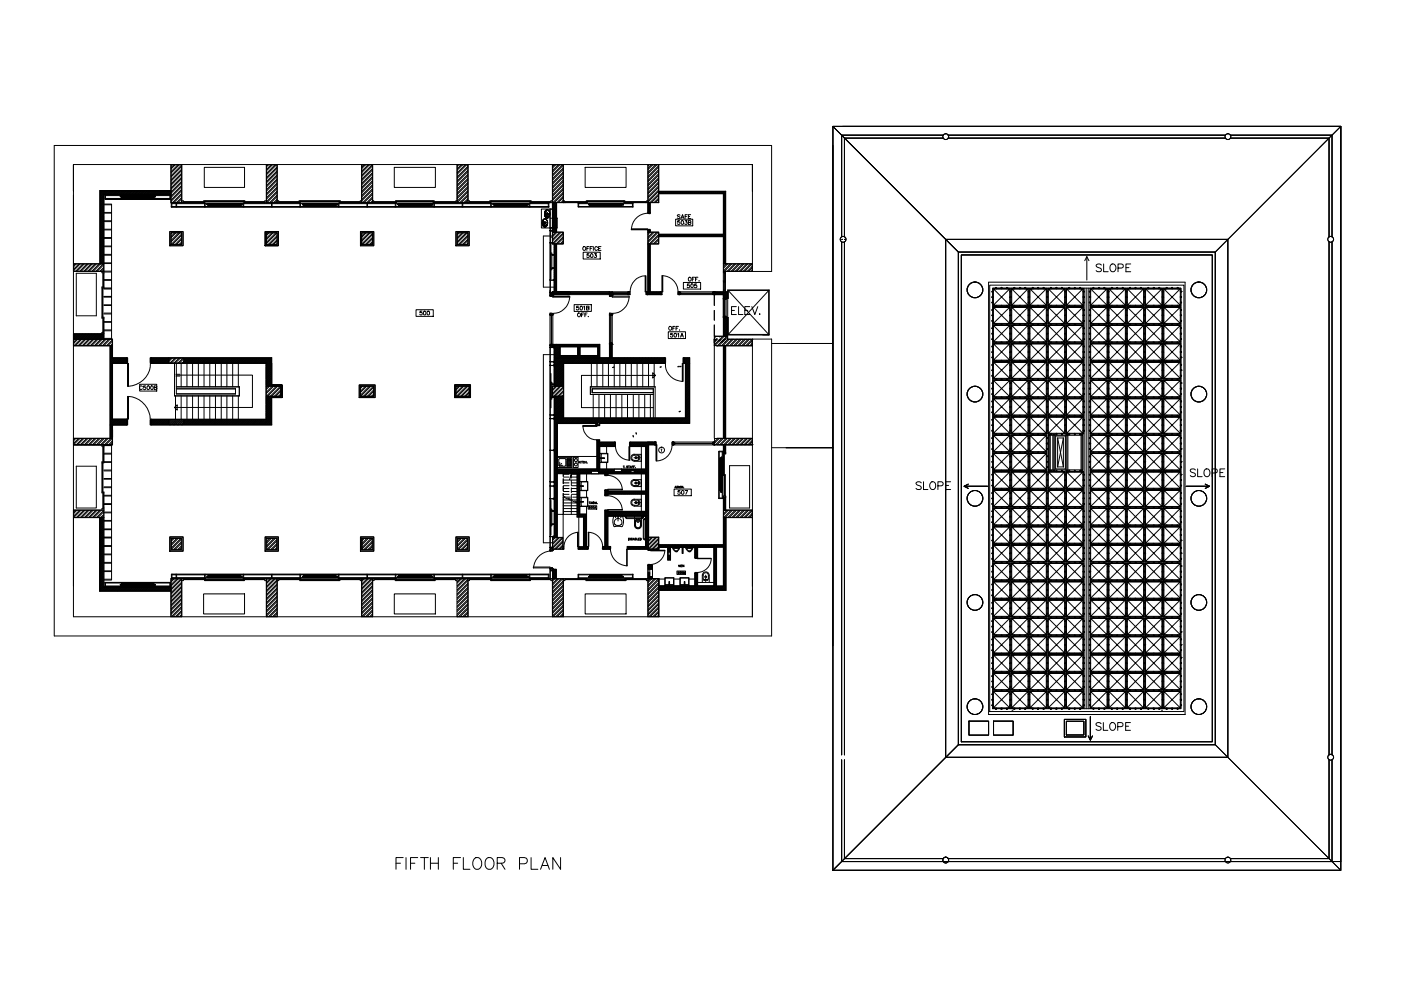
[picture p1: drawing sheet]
<svg xmlns="http://www.w3.org/2000/svg" width="420mm" height="297mm" viewBox="0 0 420 297" stroke-linecap="round" stroke-linejoin="round" font-family="sans-serif">
<!-- layer: 77-5F$0$A-FLOR-BLOW -->
<g fill="none" stroke="#000" stroke-width=".3">
<path d="M249.8 37.9h152.3v223h-152.3zM249.8 37.9l37.6 37.7M252.7 37.9h149.4M402.1 37.9v220.3h-149.4M402.1 37.9l-37.6 37.7M249.8 43.6v150M282.8 40.5h-30.4v30.5M282.8 41.4h-29.5v29.6M284.4 40.5h83.1M284.4 41.4h83.1M369 41.4h29.6v29.6M369 40.5h30.5v30.5"/>
<path d="M252.4 71.8h.1M252.4 72.5v153.8M253.3 71.8h.1M253.3 72.5v153.8M398.6 72.5v153.8M399.5 72.5v153.8M296.5 84.6h58.9v129.6h-58.9zM231.4 103h18.4M231.4 134.2h18.4M290.6 216.2h5.9v4.1h-5.9zM298 216.2h5.8v4.1h-5.8zM319.2 215.6h6.4v5.3h-6.4z"/>
<path d="M319.8 216.2h5.2v4.1h-5.2zM252.4 227.8v30.4M253.3 227.8v29.5h29.5M287.4 223.2l-37.6 37.7M364.5 223.2l37.6 37.7M398.6 227.8v29.5h-29.6M399.5 227.8v30.4h-30.5M284.4 257.3h83.1"/>
<circle cx="283.6" cy="41" r=".87"/>
<circle cx="368.3" cy="41" r=".87"/>
<circle cx="252.8" cy="71.7" r=".87"/>
<circle cx="399.1" cy="71.7" r=".87"/>
<circle cx="292.4" cy="86.9" r="2.35"/>
<circle cx="359.5" cy="86.9" r="2.35"/>
<circle cx="292.4" cy="118.1" r="2.35"/>
<circle cx="359.5" cy="118.1" r="2.35"/>
<circle cx="292.4" cy="149.4" r="2.35"/>
<circle cx="359.5" cy="149.4" r="2.35"/>
<circle cx="292.4" cy="180.6" r="2.35"/>
<circle cx="359.5" cy="180.6" r="2.35"/>
<circle cx="292.4" cy="211.8" r="2.35"/>
<circle cx="359.5" cy="211.8" r="2.35"/>
<circle cx="399.1" cy="227" r=".87"/>
<circle cx="283.6" cy="257.8" r=".87"/>
<circle cx="368.3" cy="257.8" r=".87"/>
</g>
<!-- layer: 77-5F$0$A-WALL -->
<g fill="none" stroke="#000" stroke-width=".3">
<path d="M51.3 49.4h3.2v11.3h-3.2zM51.3 58.3h-20.2v20.8M51.3 57.2h-21.3v21.9M79.9 49.4h3.2v11.3h-3.2zM108.5 49.4h3.2v11.3h-3.2zM137.1 49.4h3.2v11.3h-3.2zM194.4 49.4h3.1v11.3h-3.1zM197.5 58h19.5v12.3h-19.5M197.5 57.4h20.1v21.7M22.1 79.1h9v2.2h-9zM51.3 69.8h3.2v3.4h-3.2zM79.9 69.8h3.2v3.4h-3.2z"/>
<path d="M108.5 69.8h3.2v3.4h-3.2zM137.1 69.8h3.2v3.4h-3.2zM165.7 69.6h3.2v3.5h-3.2zM165.7 60.7h3.2v-11.3h-3.2v20.2M166.3 73.1v14.4h-.4v.6h4.4v-.6h-3.5v-14.4M166.8 60.7v8.9M194.4 60.7v3h.5v-3M194.4 69.6v-.5h.5v.5M194.4 69.6h3.1v3.5h-3.1zM194.4 73.1v14.4h-.4M194.9 73.1v14.4h3.4M197.5 70.8h19.5v8.3"/>
<path d="M217 79.1h8.6v2.2h-8.6zM283.6 71.8h84.6v155.2h-84.6zM287.4 75.6h77.1v147.6h-77.1zM288.3 76.4h75.3v145.9h-75.3zM194.1 87.5v.6M198.2 87.5v.6h-4.2M214.3 87.5h3.9v1.8h-1.2v-1.2h-2.7zM218.2 87.5v1.8M22.1 101.7h11.6v5.6h4.2v1.5h-4.2v16.9h4.2v1.6h-4.2v4.1M31.1 101.7v-1.6h-9v3.5h11.6M33.1 103.6v27.8M50.6 107.3h4.5v1.5h-4.5z"/>
<path d="M79.9 115.8h4.3v2.9h-4.3zM79.9 118.7v7h-34.5v1.6h36v-8.6M81.4 115.8v-8.5h-36v1.5h34.5v7.1M108.1 115.8h4v2.9h-4zM136.8 115.8h3.9v2.9h-3.9zM166.3 103.9h-.4v-.6h13.9v4h3.1v-4h.5v4h15.9v1.5h-30.3v16.5h36.6v-16.5h-.4v-1.5h1.6v19.5h-27.1v.5h-.5v-.5h-12.2v13.9h12.2v-8.7h.5v.6h4.6M166.3 118.7v42.5M167.9 103.9h5.4v2.7h-5.4zM169 115.8h-3.3v2.9h3.3M173.9 103.9h5.4v2.7h-5.4zM199.4 107.3v1.5M217 100.8v-5.6h1.2v6.5h7.4v1.9h-11.3v-2.8h3.9"/>
<path d="M217 103.6v27.8M217.6 103.6v27.8M22.1 131.4h11.6v1.9h-11.6zM32.1 133.5h.1M50.6 125.7h4.5v1.6h-4.5zM184.3 132.7v1h-4.6v7h4.5M189.1 132.6h7.3M189.1 132.7v1h4.7v7h-7.4M196.4 133.3h-1.9v27.8M196.5 132.7v.6M214.3 131.4h11.3v1.9h-11.3zM217 133.3v2.4h.6v-2.4"/>
<path d="M29.9 155.1v22h21.4M31.1 155.1h-9v-2.1h9v23h20.2M177.3 141.9h-3.6v12.4h2v9.7h.4v.5h-2.4v-.5h1.4v-9.1h-1.9v-13h-6.2v19.3M179.5 141.9h2.1v.3h.5v-.3h11.7v5.5h-11.7v-.3h-.5v1.2h.5v-.3h11.7v5.4h-11.7v-.2h-.5v10.8h-.6v.5h1.8v-.5h-.7v-9.4h11.7v9.4h-5.4v.5h6.1M181.6 153.1h.1M183.9 154.6h.1M217 153h8.6v2.1h-8.6M217.6 153v-3.9h-.6v14.3h-19.5M217.6 155.1v21.8h-20.1M51.3 173.5h3.2v11.3h-3.2zM51.4 161.4h3v3.3h-3zM79.9 173.5h3.2v11.3h-3.2z"/>
<path d="M80 161.4h3v3.3h-3zM108.5 173.5h3.2v11.3h-3.2zM108.6 161.4h3v3.3h-3zM137.1 173.5h3.2v11.3h-3.2M137.2 161.4h3v3.3h-3zM165.7 173.5v-2.8h1.1v2.8M165.7 161.2h3.1v3.3h-3.1zM165.7 173.5h3.2v11.3h-3.2zM194.5 161.1h3v3.4h-3zM194.5 161.2h.1M194.5 163.8v.1M195.5 170.6v-1.1h-1.1v15.3h3.1v-11.3h-3.1"/>
<path d="M195.5 172.8v.7M197.5 163.9h2.9v3.8h.6v-3.8h7.5v3.1h.6v-3.1h5.1v11.8h-5.1v-3.8h-.6v3.8h-11M214.8 163.9h2.2v11.8h-2.2z"/>
</g>
<!-- layer: 77-5F$0$A-ROOF -->
<g fill="none" stroke="#000" stroke-width=".3">
<path d="M249.8 37.9h152.3v223h-152.3zM249.8 37.9l37.6 37.6M402.1 37.9l-37.6 37.6M282.8 41.4h-29.5v29.6M282.8 40.5h-30.4v30.5M284.4 41.4h83.1M284.4 40.5h83.1M369 41.4h29.6v29.6M369 40.5h30.5v30.5M252.4 72.5v153.7M253.3 72.5v153.7M283.6 71.8h84.6v155.2h-84.6z"/>
<path d="M287.4 75.5h77.1v147.7h-77.1zM288.3 76.4h75.3v145.9h-75.3zM325.3 78.1l.6-1.2 .7 1.2M325.9 76.9v7M398.6 72.5v153.7M399.5 72.5v153.7M296.8 85.5h58.3v127.8h-58.3zM316.6 130.7h2.9v9.8h-2.9zM317.2 131.3h1.7M317.2 140h1.7M317.2 131.3v8.7M317.2 131.3l1.7 8.7"/>
<path d="M318.9 131.3v8.7M318.9 131.3l-1.7 8.7M327 214.8v7l.6-1.2-.6 1.2-.6-1.2 .6 1.2zM252.4 227.8v30.4h30.4h-30.4M253.3 227.8v29.5h29.5M287.4 223.2l-37.6 37.7M364.5 223.2l37.6 37.7M398.6 227.8v29.5h-29.6M399.5 227.8v30.4h-30.5M284.4 258.2h83.1M284.4 257.3h83.1"/>
</g>
<!-- layer: 77-5F$0$A-ROOF-LEVL -->
<path d="M289.2 145.8l1.2-.7-1.2 .7 1.2 .6-1.2-.6h7zM355.7 145.8h7l-1.2 .6 1.2-.6-1.2-.7 1.2 .7z" fill="none" stroke="#000" stroke-width=".3"/>
<!-- layer: 77-5F$0$A-ROOF-MEMB -->
<g fill="none" stroke="#000" stroke-width=".3">
<path d="M297.7 86.4h56.5v126h-56.5zM297.7 97.4h5.3v5.2h-5.3zM297.7 91.9h5.3v5.3h-5.3zM297.7 86.4h5.3v5.3h-5.3zM297.9 96.9v-4.8h4.9v4.8h-4.9l4.9-4.8h-4.9l4.9 4.8M297.9 91.5v-4.9h4.9v4.9h-4.9l4.9-4.9h-4.9l4.9 4.9M303.2 97.4h5.3v5.2h-5.3zM303.2 91.9h5.3v5.3h-5.3zM303.2 86.4h5.3v5.3h-5.3zM303.4 96.9v-4.8h4.9v4.8h-4.9l4.9-4.8h-4.9l4.9 4.8M303.4 91.5v-4.9h4.9v4.9h-4.9l4.9-4.9h-4.9l4.9 4.9M303.5 97.7h.1"/>
<path d="M308.7 97.4h5.3v5.2h-5.3zM308.7 91.9h5.3v5.3h-5.3zM308.7 86.4h5.3v5.3h-5.3zM308.9 96.9v-4.8h4.9v4.8h-4.9l4.9-4.8h-4.9l4.9 4.8M308.9 91.5v-4.9h4.9v4.9h-4.9l4.9-4.9h-4.9l4.9 4.9M309 97.7h.1M314.2 97.4h5.3v5.2h-5.3zM314.2 91.9h5.3v5.3h-5.3zM314.2 86.4h5.3v5.3h-5.3zM314.4 96.9v-4.8h4.9v4.8h-4.9l4.9-4.8h-4.9l4.9 4.8M314.4 91.5v-4.9h4.9v4.9h-4.9l4.9-4.9h-4.9l4.9 4.9M314.5 97.7h.1"/>
<path d="M319.7 97.4h5.3v5.2h-5.3zM319.7 91.9h5.3v5.3h-5.3zM319.7 86.4h5.3v5.3h-5.3zM319.8 96.9v-4.8h5v4.8h-5l5-4.8h-5l5 4.8M319.8 91.5v-4.9h5v4.9h-5l5-4.9h-5l5 4.9M320 97.7h.1M326.9 86.4h5.3v5.3h-5.3zM326.9 91.9h5.3v5.3h-5.3zM326.9 97.4h5.3v5.2h-5.3zM327.1 91.5l4.9-4.9h-4.9l4.9 4.9h-4.9v-4.9h4.9v4.9M327.1 96.9l4.9-4.8h-4.9l4.9 4.8h-4.9v-4.8h4.9v4.8M331.9 86.5h.1"/>
<path d="M331.9 92.2h.1M331.9 97.7h.1M332.4 86.4h5.3v5.3h-5.3zM332.4 91.9h5.3v5.3h-5.3zM332.4 97.4h5.3v5.2h-5.3zM332.6 91.5l4.9-4.9h-4.9l4.9 4.9h-4.9v-4.9h4.9v4.9M332.6 96.9l4.9-4.8h-4.9l4.9 4.8h-4.9v-4.8h4.9v4.8M337.4 86.5h.1M337.4 92.2h.1M337.4 97.7h.1M337.9 86.4h5.3v5.3h-5.3zM337.9 91.9h5.3v5.3h-5.3z"/>
<path d="M337.9 97.4h5.3v5.2h-5.3zM338.1 91.5l4.9-4.9h-4.9l4.9 4.9h-4.9v-4.9h4.9v4.9M338.1 96.9l4.9-4.8h-4.9l4.9 4.8h-4.9v-4.8h4.9v4.8M342.9 86.5h.1M342.9 92.2h.1M342.9 97.7h.1M343.4 86.4h5.2v5.3h-5.2zM343.4 91.9h5.2v5.3h-5.2zM343.4 97.4h5.2v5.2h-5.2zM343.5 91.5l5-4.9h-5l5 4.9h-5v-4.9h5v4.9M343.5 96.9l5-4.8h-5l5 4.8h-5v-4.8h5v4.8M348.3 86.5h.1"/>
<path d="M348.3 92.2h.1M348.3 97.7h.1M348.9 86.4h5.2v5.3h-5.2zM348.9 91.9h5.2v5.3h-5.2zM348.9 97.4h5.2v5.2h-5.2zM349.1 91.5l4.9-4.9h-4.9l4.9 4.9h-4.9v-4.9h4.9v4.9M349.1 96.9l4.9-4.8h-4.9l4.9 4.8h-4.9v-4.8h4.9v4.8M297.7 102.9h5.3v5.2h-5.3zM297.7 119.3h5.3v5.3h-5.3zM297.7 113.8h5.3v5.3h-5.3zM297.7 108.3h5.3v5.3h-5.3zM297.9 108v-5h4.9v5h-4.9l4.9-5h-4.9l4.9 5"/>
<path d="M297.9 102.4v-4.9h4.9v4.9h-4.9l4.9-4.9h-4.9l4.9 4.9M297.9 118.9v-4.9h4.9v4.9h-4.9l4.9-4.9h-4.9l4.9 4.9M297.9 113.4v-4.9h4.9v4.9h-4.9l4.9-4.9h-4.9l4.9 4.9M303.2 102.9h5.3v5.2h-5.3zM303.2 119.3h5.3v5.3h-5.3zM303.2 113.8h5.3v5.3h-5.3zM303.2 108.3h5.3v5.3h-5.3zM303.4 108v-5h4.9v5h-4.9l4.9-5h-4.9l4.9 5M303.4 102.4v-4.9h4.9v4.9h-4.9l4.9-4.9h-4.9l4.9 4.9M303.4 118.9v-4.9h4.9v4.9h-4.9l4.9-4.9h-4.9l4.9 4.9M303.4 113.4v-4.9h4.9v4.9h-4.9l4.9-4.9h-4.9l4.9 4.9M303.5 103.2h.1"/>
<path d="M303.5 119.6h.1M303.5 114.2h.1M303.5 108.7h.1M308.7 102.9h5.3v5.2h-5.3zM308.7 113.8h5.3v5.3h-5.3zM308.7 119.3h5.3v5.3h-5.3zM308.7 108.3h5.3v5.3h-5.3zM308.9 108v-5h4.9v5h-4.9l4.9-5h-4.9l4.9 5M308.9 102.4v-4.9h4.9v4.9h-4.9l4.9-4.9h-4.9l4.9 4.9M308.9 118.9v-4.9h4.9v4.9h-4.9l4.9-4.9h-4.9l4.9 4.9M308.9 113.4v-4.9h4.9v4.9h-4.9l4.9-4.9h-4.9l4.9 4.9M309 103.2h.1"/>
<path d="M309 119.6h.1M309 114.2h.1M309 108.7h.1M314.2 102.9h5.3v5.2h-5.3zM314.2 119.3h5.3v5.3h-5.3zM314.2 113.8h5.3v5.3h-5.3zM314.2 108.3h5.3v5.3h-5.3zM314.4 108v-5h4.9v5h-4.9l4.9-5h-4.9l4.9 5M314.4 102.4v-4.9h4.9v4.9h-4.9l4.9-4.9h-4.9l4.9 4.9M314.4 118.9v-4.9h4.9v4.9h-4.9l4.9-4.9h-4.9l4.9 4.9M314.4 113.4v-4.9h4.9v4.9h-4.9l4.9-4.9h-4.9l4.9 4.9M314.5 103.2h.1"/>
<path d="M314.5 119.6h.1M314.5 114.2h.1M314.5 108.7h.1M319.7 102.9h5.3v5.2h-5.3zM319.7 119.3h5.3v5.3h-5.3zM319.7 113.8h5.3v5.3h-5.3zM319.7 108.3h5.3v5.3h-5.3zM319.8 108v-5h5v5h-5l5-5h-5l5 5M319.8 102.4v-4.9h5v4.9h-5l5-4.9h-5l5 4.9M319.8 118.9v-4.9h5v4.9h-5l5-4.9h-5l5 4.9M319.8 113.4v-4.9h5v4.9h-5l5-4.9h-5l5 4.9M320 103.2h.1"/>
<path d="M320 119.6h.1M320 114.2h.1M320 108.7h.1M326.9 102.9h5.3v5.2h-5.3zM326.9 119.3h5.3v5.3h-5.3zM326.9 113.8h5.3v5.3h-5.3zM326.9 108.3h5.3v5.3h-5.3zM327.1 108l4.9-5h-4.9l4.9 5h-4.9v-5h4.9v5M327.1 102.4l4.9-4.9h-4.9l4.9 4.9h-4.9v-4.9h4.9v4.9M327.1 118.9l4.9-4.9h-4.9l4.9 4.9h-4.9v-4.9h4.9v4.9M327.1 113.4l4.9-4.9h-4.9l4.9 4.9h-4.9v-4.9h4.9v4.9M331.9 103.2h.1"/>
<path d="M331.9 108.7h.1M331.9 114.2h.1M331.9 119.6h.1M332.4 102.9h5.3v5.2h-5.3zM332.4 119.3h5.3v5.3h-5.3zM332.4 113.8h5.3v5.3h-5.3zM332.4 108.3h5.3v5.3h-5.3zM332.6 108l4.9-5h-4.9l4.9 5h-4.9v-5h4.9v5M332.6 102.4l4.9-4.9h-4.9l4.9 4.9h-4.9v-4.9h4.9v4.9M332.6 118.9l4.9-4.9h-4.9l4.9 4.9h-4.9v-4.9h4.9v4.9M332.6 113.4l4.9-4.9h-4.9l4.9 4.9h-4.9v-4.9h4.9v4.9M337.4 103.2h.1"/>
<path d="M337.4 108.7h.1M337.4 114.2h.1M337.4 119.6h.1M337.9 102.9h5.3v5.2h-5.3zM337.9 113.8h5.3v5.3h-5.3zM337.9 119.3h5.3v5.3h-5.3zM337.9 108.3h5.3v5.3h-5.3zM338.1 108l4.9-5h-4.9l4.9 5h-4.9v-5h4.9v5M338.1 102.4l4.9-4.9h-4.9l4.9 4.9h-4.9v-4.9h4.9v4.9M338.1 118.9l4.9-4.9h-4.9l4.9 4.9h-4.9v-4.9h4.9v4.9M338.1 113.4l4.9-4.9h-4.9l4.9 4.9h-4.9v-4.9h4.9v4.9M342.9 103.2h.1"/>
<path d="M342.9 108.7h.1M342.9 114.2h.1M342.9 119.6h.1M343.4 102.9h5.2v5.2h-5.2zM343.4 119.3h5.2v5.3h-5.2zM343.4 113.8h5.2v5.3h-5.2zM343.4 108.3h5.2v5.3h-5.2zM343.5 108l5-5h-5l5 5h-5v-5h5v5M343.5 102.4l5-4.9h-5l5 4.9h-5v-4.9h5v4.9M343.5 118.9l5-4.9h-5l5 4.9h-5v-4.9h5v4.9M343.5 113.4l5-4.9h-5l5 4.9h-5v-4.9h5v4.9M348.3 103.2h.1"/>
<path d="M348.3 108.7h.1M348.3 114.2h.1M348.3 119.6h.1M348.9 102.9h5.2v5.2h-5.2zM348.9 119.3h5.2v5.3h-5.2zM348.9 113.8h5.2v5.3h-5.2zM348.9 108.3h5.2v5.3h-5.2zM349.1 108l4.9-5h-4.9l4.9 5h-4.9v-5h4.9v5M349.1 102.4l4.9-4.9h-4.9l4.9 4.9h-4.9v-4.9h4.9v4.9M349.1 118.9l4.9-4.9h-4.9l4.9 4.9h-4.9v-4.9h4.9v4.9M349.1 113.4l4.9-4.9h-4.9l4.9 4.9h-4.9v-4.9h4.9v4.9M297.7 124.8h5.3v5.2h-5.3z"/>
<path d="M297.7 135.8h5.3v5.2h-5.3zM297.7 130.3h5.3v5.3h-5.3zM297.9 124.4v-4.9h4.9v4.9h-4.9l4.9-4.9h-4.9l4.9 4.9M297.9 129.9v-4.9h4.9v4.9h-4.9l4.9-4.9h-4.9l4.9 4.9M297.9 135.4v-4.9h4.9v4.9h-4.9l4.9-4.9h-4.9l4.9 4.9M303.2 124.8h5.3v5.2h-5.3zM303.2 135.8h5.3v5.2h-5.3zM303.2 130.3h5.3v5.3h-5.3zM303.4 124.4v-4.9h4.9v4.9h-4.9l4.9-4.9h-4.9l4.9 4.9M303.4 129.9v-4.9h4.9v4.9h-4.9l4.9-4.9h-4.9l4.9 4.9M303.4 135.4v-4.9h4.9v4.9h-4.9l4.9-4.9h-4.9l4.9 4.9M303.5 136.1h.1"/>
<path d="M303.5 130.6h.1M303.5 125.1h.1M308.7 124.8h5.3v5.2h-5.3zM308.7 135.8h5.3v5.2h-5.3zM308.7 130.3h5.3v5.3h-5.3zM308.9 129.9v-4.9h4.9v4.9h-4.9l4.9-4.9h-4.9l4.9 4.9M308.9 124.4v-4.9h4.9v4.9h-4.9l4.9-4.9h-4.9l4.9 4.9M308.9 135.4v-4.9h4.9v4.9h-4.9l4.9-4.9h-4.9l4.9 4.9M309 136.1h.1M309 130.6h.1M309 125.1h.1M314.2 124.8h5.3v5.2h-5.3z"/>
<path d="M314.4 124.4v-4.9h4.9v4.9h-4.9l4.9-4.9h-4.9l4.9 4.9M314.4 129.9v-4.9h4.9v4.9h-4.9l4.9-4.9h-4.9l4.9 4.9M314.4 130.5h10.4v10.3h-10.4zM314.4 130.3h.6v10.8h-.6zM314.5 125.1h.1M314.7 130.3v10.8M315.7 130.3h.6v10.8h-.6zM316 130.3v10.8M319.7 124.8h5.3v5.2h-5.3zM319.7 130.3h.6v10.8h-.6zM319.8 124.4v-4.9h5v4.9h-5l5-4.9h-5l5 4.9M319.8 129.9v-4.9h5v4.9h-5l5-4.9h-5l5 4.9"/>
<path d="M320 125.1h.1M320 130.3v10.8M324.2 130.3h.6v10.8h-.6zM324.5 130.3v10.8M326.9 124.8h5.3v5.2h-5.3zM326.9 135.8h5.3v5.2h-5.3zM326.9 130.3h5.3v5.3h-5.3zM327.1 124.4l4.9-4.9h-4.9l4.9 4.9h-4.9v-4.9h4.9v4.9M327.1 129.9l4.9-4.9h-4.9l4.9 4.9h-4.9v-4.9h4.9v4.9M327.1 135.4l4.9-4.9h-4.9l4.9 4.9h-4.9v-4.9h4.9v4.9M331.9 136.1h.1M331.9 125.1h.1"/>
<path d="M332.4 124.8h5.3v5.2h-5.3zM332.4 135.8h5.3v5.2h-5.3zM332.4 130.3h5.3v5.3h-5.3zM332.6 124.4l4.9-4.9h-4.9l4.9 4.9h-4.9v-4.9h4.9v4.9M332.6 129.9l4.9-4.9h-4.9l4.9 4.9h-4.9v-4.9h4.9v4.9M332.6 135.4l4.9-4.9h-4.9l4.9 4.9h-4.9v-4.9h4.9v4.9M337.4 136.1h.1M337.4 130.6h.1M337.4 125.1h.1M337.9 124.8h5.3v5.2h-5.3zM337.9 135.8h5.3v5.2h-5.3zM337.9 130.3h5.3v5.3h-5.3z"/>
<path d="M338.1 129.9l4.9-4.9h-4.9l4.9 4.9h-4.9v-4.9h4.9v4.9M338.1 124.4l4.9-4.9h-4.9l4.9 4.9h-4.9v-4.9h4.9v4.9M338.1 135.4l4.9-4.9h-4.9l4.9 4.9h-4.9v-4.9h4.9v4.9M342.9 136.1h.1M342.9 130.6h.1M342.9 125.1h.1M343.4 124.8h5.2v5.2h-5.2zM343.4 135.8h5.2v5.2h-5.2zM343.4 130.3h5.2v5.3h-5.2zM343.5 124.4l5-4.9h-5l5 4.9h-5v-4.9h5v4.9M343.5 129.9l5-4.9h-5l5 4.9h-5v-4.9h5v4.9M343.5 135.4l5-4.9h-5l5 4.9h-5v-4.9h5v4.9"/>
<path d="M348.3 136.1h.1M348.3 130.6h.1M348.3 125.1h.1M348.9 130.3h5.2v5.3h-5.2zM348.9 135.8h5.2v5.2h-5.2zM348.9 124.8h5.2v5.2h-5.2zM349.1 135.4l4.9-4.9h-4.9l4.9 4.9h-4.9v-4.9h4.9v4.9M349.1 124.4l4.9-4.9h-4.9l4.9 4.9h-4.9v-4.9h4.9v4.9M349.1 129.9l4.9-4.9h-4.9l4.9 4.9h-4.9v-4.9h4.9v4.9M297.7 157.7h5.3v5.3h-5.3zM297.7 152.2h5.3v5.3h-5.3zM297.7 146.7h5.3v5.3h-5.3z"/>
<path d="M297.7 141.3h5.3v5.2h-5.3zM297.9 157.3v-4.9h4.9v4.9h-4.9l4.9-4.9h-4.9l4.9 4.9M297.9 151.8v-4.9h4.9v4.9h-4.9l4.9-4.9h-4.9l4.9 4.9M297.9 140.8v-4.9h4.9v4.9h-4.9l4.9-4.9h-4.9l4.9 4.9M297.9 146.3v-4.9h4.9v4.9h-4.9l4.9-4.9h-4.9l4.9 4.9M303.2 157.7h5.3v5.3h-5.3zM303.2 152.2h5.3v5.3h-5.3zM303.2 146.7h5.3v5.3h-5.3zM303.2 141.3h5.3v5.2h-5.3zM303.4 157.3v-4.9h4.9v4.9h-4.9l4.9-4.9h-4.9l4.9 4.9M303.4 151.8v-4.9h4.9v4.9h-4.9l4.9-4.9h-4.9l4.9 4.9M303.4 140.8v-4.9h4.9v4.9h-4.9l4.9-4.9h-4.9l4.9 4.9"/>
<path d="M303.4 146.3v-4.9h4.9v4.9h-4.9l4.9-4.9h-4.9l4.9 4.9M303.5 158h.1M303.5 152.6h.1M303.5 147.1h.1M303.5 141.6h.1M308.7 157.7h5.3v5.3h-5.3zM308.7 152.2h5.3v5.3h-5.3zM308.7 146.7h5.3v5.3h-5.3zM308.7 141.3h5.3v5.2h-5.3zM308.9 140.8v-4.9h4.9v4.9h-4.9l4.9-4.9h-4.9l4.9 4.9M308.9 157.3v-4.9h4.9v4.9h-4.9l4.9-4.9h-4.9l4.9 4.9M308.9 151.8v-4.9h4.9v4.9h-4.9l4.9-4.9h-4.9l4.9 4.9"/>
<path d="M308.9 146.3v-4.9h4.9v4.9h-4.9l4.9-4.9h-4.9l4.9 4.9M309 158h.1M309 152.6h.1M309 147.1h.1M309 141.6h.1M314.2 157.7h5.3v5.3h-5.3zM314.2 152.2h5.3v5.3h-5.3zM314.2 146.7h5.3v5.3h-5.3zM314.2 141.3h5.3v5.2h-5.3zM314.4 157.3v-4.9h4.9v4.9h-4.9l4.9-4.9h-4.9l4.9 4.9M314.4 151.8v-4.9h4.9v4.9h-4.9l4.9-4.9h-4.9l4.9 4.9M314.4 146.3v-4.9h4.9v4.9h-4.9l4.9-4.9h-4.9l4.9 4.9"/>
<path d="M314.5 158h.1M314.5 152.6h.1M314.5 147.1h.1M314.5 141.6h.1M314.5 141.4h.1M319.7 157.7h5.3v5.3h-5.3zM319.7 152.2h5.3v5.3h-5.3zM319.7 146.7h5.3v5.3h-5.3zM319.7 141.3h5.3v5.2h-5.3zM319.8 157.3v-4.9h5v4.9h-5l5-4.9h-5l5 4.9M319.8 151.8v-4.9h5v4.9h-5l5-4.9h-5l5 4.9M319.8 146.3v-4.9h5v4.9h-5l5-4.9h-5l5 4.9"/>
<path d="M320 158h.1M320 152.6h.1M320 147.1h.1M320 141.6h.1M320 141.4h.1M326.9 157.7h5.3v5.3h-5.3zM326.9 146.7h5.3v5.3h-5.3zM326.9 152.2h5.3v5.3h-5.3zM326.9 141.3h5.3v5.2h-5.3zM327.1 151.8l4.9-4.9h-4.9l4.9 4.9h-4.9v-4.9h4.9v4.9M327.1 157.3l4.9-4.9h-4.9l4.9 4.9h-4.9v-4.9h4.9v4.9M327.1 140.8l4.9-4.9h-4.9l4.9 4.9h-4.9v-4.9h4.9v4.9"/>
<path d="M327.1 146.3l4.9-4.9h-4.9l4.9 4.9h-4.9v-4.9h4.9v4.9M331.9 147.1h.1M331.9 152.6h.1M331.9 158h.1M331.9 141.6h.1M332.4 157.7h5.3v5.3h-5.3zM332.4 146.7h5.3v5.3h-5.3zM332.4 152.2h5.3v5.3h-5.3zM332.4 141.3h5.3v5.2h-5.3zM332.6 151.8l4.9-4.9h-4.9l4.9 4.9h-4.9v-4.9h4.9v4.9M332.6 157.3l4.9-4.9h-4.9l4.9 4.9h-4.9v-4.9h4.9v4.9M332.6 140.8l4.9-4.9h-4.9l4.9 4.9h-4.9v-4.9h4.9v4.9"/>
<path d="M332.6 146.3l4.9-4.9h-4.9l4.9 4.9h-4.9v-4.9h4.9v4.9M337.4 147.1h.1M337.4 152.6h.1M337.4 158h.1M337.4 141.6h.1M337.9 141.3h5.3v5.2h-5.3zM337.9 157.7h5.3v5.3h-5.3zM337.9 146.7h5.3v5.3h-5.3zM337.9 152.2h5.3v5.3h-5.3zM338.1 146.3l4.9-4.9h-4.9l4.9 4.9h-4.9v-4.9h4.9v4.9M338.1 151.8l4.9-4.9h-4.9l4.9 4.9h-4.9v-4.9h4.9v4.9M338.1 157.3l4.9-4.9h-4.9l4.9 4.9h-4.9v-4.9h4.9v4.9"/>
<path d="M338.1 140.8l4.9-4.9h-4.9l4.9 4.9h-4.9v-4.9h4.9v4.9M342.9 147.1h.1M342.9 152.6h.1M342.9 158h.1M342.9 141.6h.1M343.4 141.3h5.2v5.2h-5.2zM343.4 157.7h5.2v5.3h-5.2zM343.4 146.7h5.2v5.3h-5.2zM343.4 152.2h5.2v5.3h-5.2zM343.5 146.3l5-4.9h-5l5 4.9h-5v-4.9h5v4.9M343.5 151.8l5-4.9h-5l5 4.9h-5v-4.9h5v4.9M343.5 157.3l5-4.9h-5l5 4.9h-5v-4.9h5v4.9"/>
<path d="M343.5 140.8l5-4.9h-5l5 4.9h-5v-4.9h5v4.9M348.3 147.1h.1M348.3 152.6h.1M348.3 158h.1M348.3 141.6h.1M348.9 141.3h5.2v5.2h-5.2zM348.9 157.7h5.2v5.3h-5.2zM348.9 146.7h5.2v5.3h-5.2zM348.9 152.2h5.2v5.3h-5.2zM349.1 146.3l4.9-4.9h-4.9l4.9 4.9h-4.9v-4.9h4.9v4.9M349.1 151.8l4.9-4.9h-4.9l4.9 4.9h-4.9v-4.9h4.9v4.9M349.1 157.3l4.9-4.9h-4.9l4.9 4.9h-4.9v-4.9h4.9v4.9"/>
<path d="M349.1 140.8l4.9-4.9h-4.9l4.9 4.9h-4.9v-4.9h4.9v4.9M297.7 174.2h5.3v5.3h-5.3zM297.7 168.7h5.3v5.2h-5.3zM297.7 179.7h5.3v5.2h-5.3zM297.7 163.2h5.3v5.2h-5.3zM297.9 179.3v-4.9h4.9v4.9h-4.9l4.9-4.9h-4.9l4.9 4.9M297.9 173.8v-4.9h4.9v4.9h-4.9l4.9-4.9h-4.9l4.9 4.9M297.9 162.8v-4.9h4.9v4.9h-4.9l4.9-4.9h-4.9l4.9 4.9M297.9 168.3v-4.9h4.9v4.9h-4.9l4.9-4.9h-4.9l4.9 4.9M303.2 179.7h5.3v5.2h-5.3zM303.2 163.2h5.3v5.2h-5.3zM303.2 174.2h5.3v5.3h-5.3z"/>
<path d="M303.2 168.7h5.3v5.2h-5.3zM303.4 162.8v-4.9h4.9v4.9h-4.9l4.9-4.9h-4.9l4.9 4.9M303.4 168.3v-4.9h4.9v4.9h-4.9l4.9-4.9h-4.9l4.9 4.9M303.4 179.3v-4.9h4.9v4.9h-4.9l4.9-4.9h-4.9l4.9 4.9M303.4 173.8v-4.9h4.9v4.9h-4.9l4.9-4.9h-4.9l4.9 4.9M303.5 174.5h.1M303.5 169h.1M303.5 163.5h.1M308.7 174.2h5.3v5.3h-5.3zM308.7 168.7h5.3v5.2h-5.3zM308.7 163.2h5.3v5.2h-5.3zM308.7 179.7h5.3v5.2h-5.3z"/>
<path d="M308.9 162.8v-4.9h4.9v4.9h-4.9l4.9-4.9h-4.9l4.9 4.9M308.9 179.3v-4.9h4.9v4.9h-4.9l4.9-4.9h-4.9l4.9 4.9M308.9 173.8v-4.9h4.9v4.9h-4.9l4.9-4.9h-4.9l4.9 4.9M308.9 168.3v-4.9h4.9v4.9h-4.9l4.9-4.9h-4.9l4.9 4.9M309 174.5h.1M309 169h.1M309 163.5h.1M314.2 174.2h5.3v5.3h-5.3zM314.2 168.7h5.3v5.2h-5.3zM314.2 179.7h5.3v5.2h-5.3zM314.2 163.2h5.3v5.2h-5.3zM314.4 179.3v-4.9h4.9v4.9h-4.9l4.9-4.9h-4.9l4.9 4.9"/>
<path d="M314.4 173.8v-4.9h4.9v4.9h-4.9l4.9-4.9h-4.9l4.9 4.9M314.4 162.8v-4.9h4.9v4.9h-4.9l4.9-4.9h-4.9l4.9 4.9M314.4 168.3v-4.9h4.9v4.9h-4.9l4.9-4.9h-4.9l4.9 4.9M314.5 174.5h.1M314.5 169h.1M314.5 163.5h.1M319.7 179.7h5.3v5.2h-5.3zM319.7 163.2h5.3v5.2h-5.3zM319.7 174.2h5.3v5.3h-5.3zM319.7 168.7h5.3v5.2h-5.3zM319.8 162.8v-4.9h5v4.9h-5l5-4.9h-5l5 4.9M319.8 168.3v-4.9h5v4.9h-5l5-4.9h-5l5 4.9"/>
<path d="M319.8 179.3v-4.9h5v4.9h-5l5-4.9h-5l5 4.9M319.8 173.8v-4.9h5v4.9h-5l5-4.9h-5l5 4.9M320 174.5h.1M320 169h.1M320 163.5h.1M326.9 168.7h5.3v5.2h-5.3zM326.9 174.2h5.3v5.3h-5.3zM326.9 179.7h5.3v5.2h-5.3zM326.9 163.2h5.3v5.2h-5.3zM327.1 173.8l4.9-4.9h-4.9l4.9 4.9h-4.9v-4.9h4.9v4.9M327.1 179.3l4.9-4.9h-4.9l4.9 4.9h-4.9v-4.9h4.9v4.9M327.1 162.8l4.9-4.9h-4.9l4.9 4.9h-4.9v-4.9h4.9v4.9"/>
<path d="M327.1 168.3l4.9-4.9h-4.9l4.9 4.9h-4.9v-4.9h4.9v4.9M331.9 163.5h.1M331.9 169h.1M331.9 174.5h.1M332.4 168.7h5.3v5.2h-5.3zM332.4 174.2h5.3v5.3h-5.3zM332.4 179.7h5.3v5.2h-5.3zM332.4 163.2h5.3v5.2h-5.3zM332.6 173.8l4.9-4.9h-4.9l4.9 4.9h-4.9v-4.9h4.9v4.9M332.6 179.3l4.9-4.9h-4.9l4.9 4.9h-4.9v-4.9h4.9v4.9M332.6 162.8l4.9-4.9h-4.9l4.9 4.9h-4.9v-4.9h4.9v4.9M332.6 168.3l4.9-4.9h-4.9l4.9 4.9h-4.9v-4.9h4.9v4.9"/>
<path d="M337.4 163.5h.1M337.4 169h.1M337.4 174.5h.1M337.9 179.7h5.3v5.2h-5.3zM337.9 168.7h5.3v5.2h-5.3zM337.9 174.2h5.3v5.3h-5.3zM337.9 163.2h5.3v5.2h-5.3zM338.1 162.8l4.9-4.9h-4.9l4.9 4.9h-4.9v-4.9h4.9v4.9M338.1 173.8l4.9-4.9h-4.9l4.9 4.9h-4.9v-4.9h4.9v4.9M338.1 179.3l4.9-4.9h-4.9l4.9 4.9h-4.9v-4.9h4.9v4.9M338.1 168.3l4.9-4.9h-4.9l4.9 4.9h-4.9v-4.9h4.9v4.9M342.9 163.5h.1"/>
<path d="M342.9 169h.1M342.9 174.5h.1M343.4 179.7h5.2v5.2h-5.2zM343.4 163.2h5.2v5.2h-5.2zM343.4 168.7h5.2v5.2h-5.2zM343.4 174.2h5.2v5.3h-5.2zM343.5 168.3l5-4.9h-5l5 4.9h-5v-4.9h5v4.9M343.5 173.8l5-4.9h-5l5 4.9h-5v-4.9h5v4.9M343.5 179.3l5-4.9h-5l5 4.9h-5v-4.9h5v4.9M343.5 162.8l5-4.9h-5l5 4.9h-5v-4.9h5v4.9M348.3 163.5h.1M348.3 169h.1"/>
<path d="M348.3 174.5h.1M348.9 179.7h5.2v5.2h-5.2zM348.9 163.2h5.2v5.2h-5.2zM348.9 168.7h5.2v5.2h-5.2zM348.9 174.2h5.2v5.3h-5.2zM349.1 168.3l4.9-4.9h-4.9l4.9 4.9h-4.9v-4.9h4.9v4.9M349.1 173.8l4.9-4.9h-4.9l4.9 4.9h-4.9v-4.9h4.9v4.9M349.1 179.3l4.9-4.9h-4.9l4.9 4.9h-4.9v-4.9h4.9v4.9M349.1 162.8l4.9-4.9h-4.9l4.9 4.9h-4.9v-4.9h4.9v4.9M297.7 196.1h5.3v5.3h-5.3zM297.7 190.6h5.3v5.3h-5.3zM297.7 185.2h5.3v5.2h-5.3z"/>
<path d="M297.9 195.7v-4.9h4.9v4.9h-4.9l4.9-4.9h-4.9l4.9 4.9M297.9 190.2v-4.9h4.9v4.9h-4.9l4.9-4.9h-4.9l4.9 4.9M297.9 184.7v-4.9h4.9v4.9h-4.9l4.9-4.9h-4.9l4.9 4.9M303.2 196.1h5.3v5.3h-5.3zM303.2 190.6h5.3v5.3h-5.3zM303.2 185.2h5.3v5.2h-5.3zM303.4 195.7v-4.9h4.9v4.9h-4.9l4.9-4.9h-4.9l4.9 4.9M303.4 190.2v-4.9h4.9v4.9h-4.9l4.9-4.9h-4.9l4.9 4.9M303.4 184.7v-4.9h4.9v4.9h-4.9l4.9-4.9h-4.9l4.9 4.9M303.5 191h.1M303.5 185.5h.1M303.5 180h.1"/>
<path d="M303.5 196.5h.1M308.7 196.1h5.3v5.3h-5.3zM308.7 190.6h5.3v5.3h-5.3zM308.7 185.2h5.3v5.2h-5.3zM308.9 195.7v-4.9h4.9v4.9h-4.9l4.9-4.9h-4.9l4.9 4.9M308.9 190.2v-4.9h4.9v4.9h-4.9l4.9-4.9h-4.9l4.9 4.9M308.9 184.7v-4.9h4.9v4.9h-4.9l4.9-4.9h-4.9l4.9 4.9M309 191h.1M309 185.5h.1M309 180h.1M309 196.5h.1M314.2 196.1h5.3v5.3h-5.3z"/>
<path d="M314.2 190.6h5.3v5.3h-5.3zM314.2 185.2h5.3v5.2h-5.3zM314.4 195.7v-4.9h4.9v4.9h-4.9l4.9-4.9h-4.9l4.9 4.9M314.4 190.2v-4.9h4.9v4.9h-4.9l4.9-4.9h-4.9l4.9 4.9M314.4 184.7v-4.9h4.9v4.9h-4.9l4.9-4.9h-4.9l4.9 4.9M314.5 191h.1M314.5 185.5h.1M314.5 180h.1M314.5 196.5h.1M319.7 196.1h5.3v5.3h-5.3zM319.7 190.6h5.3v5.3h-5.3zM319.7 185.2h5.3v5.2h-5.3z"/>
<path d="M319.8 195.7v-4.9h5v4.9h-5l5-4.9h-5l5 4.9M319.8 190.2v-4.9h5v4.9h-5l5-4.9h-5l5 4.9M319.8 184.7v-4.9h5v4.9h-5l5-4.9h-5l5 4.9M320 191h.1M320 185.5h.1M320 180h.1M320 196.5h.1M326.9 190.6h5.3v5.3h-5.3zM326.9 196.1h5.3v5.3h-5.3zM326.9 185.2h5.3v5.2h-5.3zM327.1 195.7l4.9-4.9h-4.9l4.9 4.9h-4.9v-4.9h4.9v4.9M327.1 190.2l4.9-4.9h-4.9l4.9 4.9h-4.9v-4.9h4.9v4.9"/>
<path d="M327.1 184.7l4.9-4.9h-4.9l4.9 4.9h-4.9v-4.9h4.9v4.9M331.9 191h.1M331.9 185.5h.1M331.9 180h.1M331.9 196.5h.1M332.4 190.6h5.3v5.3h-5.3zM332.4 196.1h5.3v5.3h-5.3zM332.4 185.2h5.3v5.2h-5.3zM332.6 195.7l4.9-4.9h-4.9l4.9 4.9h-4.9v-4.9h4.9v4.9M332.6 190.2l4.9-4.9h-4.9l4.9 4.9h-4.9v-4.9h4.9v4.9M332.6 184.7l4.9-4.9h-4.9l4.9 4.9h-4.9v-4.9h4.9v4.9M337.4 191h.1"/>
<path d="M337.4 185.5h.1M337.4 180h.1M337.4 196.5h.1M337.9 190.6h5.3v5.3h-5.3zM337.9 196.1h5.3v5.3h-5.3zM337.9 185.2h5.3v5.2h-5.3zM338.1 184.7l4.9-4.9h-4.9l4.9 4.9h-4.9v-4.9h4.9v4.9M338.1 195.7l4.9-4.9h-4.9l4.9 4.9h-4.9v-4.9h4.9v4.9M338.1 190.2l4.9-4.9h-4.9l4.9 4.9h-4.9v-4.9h4.9v4.9M342.9 196.5h.1M342.9 191h.1M342.9 185.5h.1"/>
<path d="M342.9 180h.1M343.4 190.6h5.2v5.3h-5.2zM343.4 196.1h5.2v5.3h-5.2zM343.4 185.2h5.2v5.2h-5.2zM343.5 184.7l5-4.9h-5l5 4.9h-5v-4.9h5v4.9M343.5 195.7l5-4.9h-5l5 4.9h-5v-4.9h5v4.9M343.5 190.2l5-4.9h-5l5 4.9h-5v-4.9h5v4.9M348.3 196.5h.1M348.3 191h.1M348.3 185.5h.1M348.3 180h.1M348.9 190.6h5.2v5.3h-5.2z"/>
<path d="M348.9 196.1h5.2v5.3h-5.2zM348.9 185.2h5.2v5.2h-5.2zM349.1 184.7l4.9-4.9h-4.9l4.9 4.9h-4.9v-4.9h4.9v4.9M349.1 195.7l4.9-4.9h-4.9l4.9 4.9h-4.9v-4.9h4.9v4.9M349.1 190.2l4.9-4.9h-4.9l4.9 4.9h-4.9v-4.9h4.9v4.9M297.7 207.1h5.3v5.2h-5.3zM297.7 201.6h5.3v5.3h-5.3zM297.9 201.2v-4.9h4.9v4.9h-4.9l4.9-4.9h-4.9l4.9 4.9M297.9 212.2v-4.9h4.9v4.9h-4.9l4.9-4.9h-4.9l4.9 4.9M297.9 206.7v-4.9h4.9v4.9h-4.9l4.9-4.9h-4.9l4.9 4.9M303.2 207.1h5.3v5.2h-5.3zM303.2 201.6h5.3v5.3h-5.3z"/>
<path d="M303.4 201.2v-4.9h4.9v4.9h-4.9l4.9-4.9h-4.9l4.9 4.9M303.4 212.2v-4.9h4.9v4.9h-4.9l4.9-4.9h-4.9l4.9 4.9M303.4 206.7v-4.9h4.9v4.9h-4.9l4.9-4.9h-4.9l4.9 4.9M303.5 207.4h.1M303.5 201.9h.1M308.7 207.1h5.3v5.2h-5.3zM308.7 201.6h5.3v5.3h-5.3zM308.9 201.2v-4.9h4.9v4.9h-4.9l4.9-4.9h-4.9l4.9 4.9M308.9 212.2v-4.9h4.9v4.9h-4.9l4.9-4.9h-4.9l4.9 4.9M308.9 206.7v-4.9h4.9v4.9h-4.9l4.9-4.9h-4.9l4.9 4.9M309 207.4h.1M309 201.9h.1"/>
<path d="M314.2 207.1h5.3v5.2h-5.3zM314.2 201.6h5.3v5.3h-5.3zM314.4 201.2v-4.9h4.9v4.9h-4.9l4.9-4.9h-4.9l4.9 4.9M314.4 212.2v-4.9h4.9v4.9h-4.9l4.9-4.9h-4.9l4.9 4.9M314.4 206.7v-4.9h4.9v4.9h-4.9l4.9-4.9h-4.9l4.9 4.9M314.5 207.4h.1M314.5 201.9h.1M319.7 207.1h5.3v5.2h-5.3zM319.7 201.6h5.3v5.3h-5.3zM319.8 201.2v-4.9h5v4.9h-5l5-4.9h-5l5 4.9M319.8 212.2v-4.9h5v4.9h-5l5-4.9h-5l5 4.9M319.8 206.7v-4.9h5v4.9h-5l5-4.9h-5l5 4.9"/>
<path d="M320 207.4h.1M320 201.9h.1M326.9 207.1h5.3v5.2h-5.3zM326.9 201.6h5.3v5.3h-5.3zM327.1 201.2l4.9-4.9h-4.9l4.9 4.9h-4.9v-4.9h4.9v4.9M327.1 212.2l4.9-4.9h-4.9l4.9 4.9h-4.9v-4.9h4.9v4.9M327.1 206.7l4.9-4.9h-4.9l4.9 4.9h-4.9v-4.9h4.9v4.9M331.9 207.4h.1M331.9 201.9h.1M332.4 207.1h5.3v5.2h-5.3zM332.4 201.6h5.3v5.3h-5.3zM332.6 201.2l4.9-4.9h-4.9l4.9 4.9h-4.9v-4.9h4.9v4.9"/>
<path d="M332.6 212.2l4.9-4.9h-4.9l4.9 4.9h-4.9v-4.9h4.9v4.9M332.6 206.7l4.9-4.9h-4.9l4.9 4.9h-4.9v-4.9h4.9v4.9M337.4 201.9h.1M337.9 207.1h5.3v5.2h-5.3zM337.9 201.6h5.3v5.3h-5.3zM338.1 201.2l4.9-4.9h-4.9l4.9 4.9h-4.9v-4.9h4.9v4.9M338.1 212.2l4.9-4.9h-4.9l4.9 4.9h-4.9v-4.9h4.9v4.9M338.1 206.7l4.9-4.9h-4.9l4.9 4.9h-4.9v-4.9h4.9v4.9M342.9 201.9h.1M343.4 207.1h5.2v5.2h-5.2zM343.4 201.6h5.2v5.3h-5.2zM343.5 201.2l5-4.9h-5l5 4.9h-5v-4.9h5v4.9"/>
<path d="M343.5 212.2l5-4.9h-5l5 4.9h-5v-4.9h5v4.9M343.5 206.7l5-4.9h-5l5 4.9h-5v-4.9h5v4.9M348.3 207.4h.1M348.3 201.9h.1M348.9 201.6h5.2v5.3h-5.2zM348.9 207.1h5.2v5.2h-5.2zM349.1 206.7l4.9-4.9h-4.9l4.9 4.9h-4.9v-4.9h4.9v4.9M349.1 212.2l4.9-4.9h-4.9l4.9 4.9h-4.9v-4.9h4.9v4.9M349.1 201.2l4.9-4.9h-4.9l4.9 4.9h-4.9v-4.9h4.9v4.9"/>
</g>
<!-- layer: 77-5F$0$A-ROOF-ELEV -->
<g fill="none" stroke="#000" stroke-width=".3">
<path d="M297.5 87.3h.4v.2h-.4zM297.5 88.9h.4v.3h-.4zM297.5 90.6h.4v.2h-.4zM297.5 96h.4v.3h-.4zM297.5 94.4h.4v.2h-.4zM297.5 92.8h.4v.2h-.4zM297.5 99.9h.4v.2h-.4zM297.5 98.3h.4v.2h-.4zM297.5 87.3v.2M297.5 88.9v.3M297.5 90.6v.2M297.5 92.8v.2"/>
<path d="M297.5 94.4v.2M297.5 96v.3M297.5 98.3v.2M297.5 99.9v.2M297.6 87.4h.1M297.6 89h.1M297.6 90.6h.1M297.6 96.1h.1M297.6 94.5h.1M297.6 92.8h.1M297.6 99.9h.1M297.6 98.3h.1"/>
<path d="M298.6 86.1h.2v.5h-.2zM298.6 91.5h.2v.5h-.2zM298.6 97h.2v.5h-.2zM298.6 86.2h.2M298.8 86.3h.1M298.7 91.8h.1M298.7 97.3h.1M300.2 86.1h.3v.5h-.3zM300.2 91.5h.3v.5h-.3zM300.2 97h.3v.5h-.3zM300.2 86.2h.3M300.4 86.3h.1"/>
<path d="M300.3 91.8h.1M300.3 97.3h.1M301.9 86.1h.2v.5h-.2zM301.9 91.5h.2v.5h-.2zM301.9 97h.2v.5h-.2zM301.9 86.2h.2M302 86.3h.1M302 91.8h.1M302 97.3h.1M302.9 87.3h.4v.2h-.4zM302.9 88.9h.4v.3h-.4zM302.9 90.6h.4v.2h-.4z"/>
<path d="M302.9 96h.4v.3h-.4zM302.9 94.4h.4v.2h-.4zM302.9 92.8h.4v.2h-.4zM302.9 99.9h.4v.2h-.4zM302.9 98.3h.4v.2h-.4zM303.1 87.4h.1M303.1 89h.1M303.1 90.6h.1M303.1 96.1h.1M303.1 94.5h.1M303.1 92.8h.1M303.1 99.9h.1"/>
<path d="M303.1 98.3h.1M303.5 92.2h.1M303.5 86.7h.1M303.5 97.7h.1M304.1 91.5h.2v.5h-.2zM304.1 86.1h.2v.5h-.2zM304.1 97h.2v.5h-.2zM304.1 86.2h.2M304.2 91.8h.1M304.3 86.3h.1M304.2 97.3h.1M305.7 91.5h.3v.5h-.3z"/>
<path d="M305.7 86.1h.3v.5h-.3zM305.7 97h.3v.5h-.3zM305.7 86.2h.3M305.8 91.8h.1M305.9 86.3h.1M305.8 97.3h.1M307.4 91.5h.2v.5h-.2zM307.4 86.1h.2v.5h-.2zM307.4 97h.2v.5h-.2zM307.4 86.2h.2M307.4 91.8h.1M307.5 86.3h.1"/>
<path d="M307.4 97.3h.1M308.4 90.6h.4v.2h-.4zM308.4 88.9h.4v.3h-.4zM308.4 87.3h.4v.2h-.4zM308.4 92.8h.4v.2h-.4zM308.4 94.4h.4v.2h-.4zM308.4 96h.4v.3h-.4zM308.4 98.3h.4v.2h-.4zM308.4 99.9h.4v.2h-.4zM308.6 90.6h.1M308.6 89h.1M308.6 87.4h.1"/>
<path d="M308.6 92.8h.1M308.6 96.1h.1M308.6 98.3h.1M308.6 99.9h.1M308.6 94.5h.1M309 92.2h.1M309 86.7h.1M309 97.7h.1M309.6 86.1h.2v.5h-.2zM309.6 91.5h.2v.5h-.2zM309.6 97h.2v.5h-.2zM309.6 86.2h.2"/>
<path d="M309.7 86.3h.1M309.7 91.8h.1M309.7 97.3h.1M311.2 86.1h.3v.5h-.3zM311.2 91.5h.3v.5h-.3zM311.2 97h.3v.5h-.3zM311.2 86.2h.3M311.4 86.3h.1M311.3 91.8h.1M311.3 97.3h.1M312.9 86.1h.2v.5h-.2zM312.9 91.5h.2v.5h-.2z"/>
<path d="M312.9 97h.2v.5h-.2zM312.9 86.2h.2M313 86.3h.1M312.9 91.8h.1M312.9 97.3h.1M313.8 87.3h.5v.2h-.5zM313.8 88.9h.5v.3h-.5zM313.8 90.6h.5v.2h-.5zM313.8 96h.5v.3h-.5zM313.8 94.4h.5v.2h-.5zM313.8 92.8h.5v.2h-.5zM313.8 99.9h.5v.2h-.5z"/>
<path d="M313.8 98.3h.5v.2h-.5zM314 87.4h.1M314 89h.1M314 90.6h.1M314 96.1h.1M314 94.5h.1M314 92.8h.1M314 99.9h.1M314 98.3h.1M314.5 92.2h.1M314.5 86.7h.1M314.5 97.7h.1"/>
<path d="M315.1 86.1h.2v.5h-.2zM315.1 91.5h.2v.5h-.2zM315.1 97h.2v.5h-.2zM315.1 86.2h.2M315.2 86.3h.1M315.1 91.8h.1M315.1 97.3h.1M316.7 86.1h.3v.5h-.3zM316.7 91.5h.3v.5h-.3zM316.7 97h.3v.5h-.3zM316.7 86.2h.3M316.9 86.3h.1"/>
<path d="M316.8 91.8h.1M316.8 97.3h.1M318.4 86.1h.2v.5h-.2zM318.4 91.5h.2v.5h-.2zM318.4 97h.2v.5h-.2zM318.4 86.2h.2M318.5 86.3h.1M318.4 91.8h.1M318.4 97.3h.1M319.3 87.3h.5v.2h-.5zM319.3 88.9h.5v.3h-.5zM319.3 90.6h.5v.2h-.5z"/>
<path d="M319.3 96h.5v.3h-.5zM319.3 94.4h.5v.2h-.5zM319.3 92.8h.5v.2h-.5zM319.3 99.9h.5v.2h-.5zM319.3 98.3h.5v.2h-.5zM319.5 87.4h.1M319.5 89h.1M319.5 90.6h.1M319.5 96.1h.1M319.5 94.5h.1M319.5 92.8h.1M319.5 99.9h.1"/>
<path d="M319.5 98.3h.1M320 92.2h.1M320 86.7h.1M320 97.7h.1M320.6 86.1h.2v.5h-.2zM320.6 91.5h.2v.5h-.2zM320.6 97h.2v.5h-.2zM320.6 86.2h.2M320.7 86.3h.1M320.6 91.8h.1M320.6 97.3h.1M322.2 86.1h.2v.5h-.2z"/>
<path d="M322.2 91.5h.2v.5h-.2zM322.2 97h.2v.5h-.2zM322.2 86.2h.2M322.3 86.3h.1M322.3 91.8h.1M322.3 97.3h.1M323.8 86.1h.3v.5h-.3zM323.8 86.2h.3M324 86.3h.1M324.8 87.3h.4v.2h-.4zM324.8 88.9h.4v.3h-.4zM324.8 90.6h.4v.2h-.4z"/>
<path d="M324.8 96h.4v.3h-.4zM324.8 94.4h.4v.2h-.4zM324.8 92.8h.4v.2h-.4zM324.8 99.9h.4v.2h-.4zM324.8 98.3h.4v.2h-.4zM325 87.4h.1M325 89h.1M325 90.6h.1M325 96.1h.1M325 94.5h.1M325 92.8h.1M325 99.9h.1"/>
<path d="M325 98.3h.1M325.1 87.3v.2M325.1 88.9v.3M325.1 90.6v.2M325.1 92.8v.2M325.1 94.4v.2M325.1 96v.3M325.1 98.3v.2M325.1 99.9v.2M326.7 98.3h.4v.2h-.4zM326.7 99.9h.4v.2h-.4zM326.7 92.8h.4v.2h-.4z"/>
<path d="M326.7 94.4h.4v.2h-.4zM326.7 96h.4v.3h-.4zM326.7 90.6h.4v.2h-.4zM326.7 88.9h.4v.3h-.4zM326.7 87.3h.4v.2h-.4zM326.7 87.3v.2M326.7 88.9v.3M326.7 90.6v.2M326.7 92.8v.2M326.7 94.4v.2M326.7 96v.3M326.7 98.3v.2"/>
<path d="M326.7 99.9v.2M326.8 98.3h.1M326.8 99.9h.1M326.8 92.8h.1M326.8 94.5h.1M326.8 96.1h.1M326.8 90.6h.1M326.8 89h.1M326.8 87.4h.1M327.8 97h.2v.5h-.2zM327.8 91.5h.2v.5h-.2zM327.8 86.1h.2v.5h-.2z"/>
<path d="M327.8 86.2h.2M328 97.3h.1M328 91.8h.1M327.9 86.3h.1M329.5 97h.2v.5h-.2zM329.5 91.5h.2v.5h-.2zM329.5 86.1h.2v.5h-.2zM329.5 86.2h.2M329.6 97.3h.1M329.6 91.8h.1M329.5 86.3h.1M331.1 97h.2v.5h-.2z"/>
<path d="M331.1 91.5h.2v.5h-.2zM331.1 86.1h.2v.5h-.2zM331.1 86.2h.2M331.2 97.3h.1M331.2 91.8h.1M331.1 86.3h.1M331.9 97.7h.1M331.9 92.2h.1M331.9 86.7h.1M332.1 98.3h.4v.2h-.4zM332.1 99.9h.4v.2h-.4zM332.1 92.8h.4v.2h-.4z"/>
<path d="M332.1 94.4h.4v.2h-.4zM332.1 96h.4v.3h-.4zM332.1 90.6h.4v.2h-.4zM332.1 88.9h.4v.3h-.4zM332.1 87.3h.4v.2h-.4zM332.3 98.3h.1M332.3 99.9h.1M332.3 92.8h.1M332.3 94.5h.1M332.3 96.1h.1M332.3 90.6h.1M332.3 89h.1"/>
<path d="M332.3 87.4h.1M333.3 97h.2v.5h-.2zM333.3 91.5h.2v.5h-.2zM333.3 86.1h.2v.5h-.2zM333.3 86.2h.2M333.4 97.3h.1M333.4 91.8h.1M333.4 86.3h.1M334.9 97h.3v.5h-.3zM334.9 91.5h.3v.5h-.3zM334.9 86.1h.3v.5h-.3zM334.9 86.2h.3"/>
<path d="M335.1 97.3h.1M335.1 91.8h.1M335 86.3h.1M336.6 97h.2v.5h-.2zM336.6 91.5h.2v.5h-.2zM336.6 86.1h.2v.5h-.2zM336.6 86.2h.2M336.7 97.3h.1M336.7 91.8h.1M336.6 86.3h.1M337.4 97.7h.1M337.4 92.2h.1"/>
<path d="M337.4 86.7h.1M337.5 98.3h.5v.2h-.5zM337.5 99.9h.5v.2h-.5zM337.5 92.8h.5v.2h-.5zM337.5 94.4h.5v.2h-.5zM337.5 96h.5v.3h-.5zM337.5 90.6h.5v.2h-.5zM337.5 88.9h.5v.3h-.5zM337.5 87.3h.5v.2h-.5zM337.8 98.3h.1M337.8 99.9h.1M337.8 92.8h.1"/>
<path d="M337.8 94.5h.1M337.8 96.1h.1M337.8 90.6h.1M337.8 89h.1M337.8 87.4h.1M338.8 97h.2v.5h-.2zM338.8 91.5h.2v.5h-.2zM338.8 86.1h.2v.5h-.2zM338.8 86.2h.2M338.9 97.3h.1M338.9 91.8h.1M338.9 86.3h.1"/>
<path d="M340.4 97h.2v.5h-.2zM340.4 91.5h.2v.5h-.2zM340.4 86.1h.2v.5h-.2zM340.4 86.2h.2M340.5 97.3h.1M340.5 91.8h.1M340.5 86.3h.1M342 97h.3v.5h-.3zM342 91.5h.3v.5h-.3zM342 86.1h.3v.5h-.3zM342 86.2h.3M342.2 97.3h.1"/>
<path d="M342.2 91.8h.1M342.1 86.3h.1M342.9 97.7h.1M342.9 92.2h.1M342.9 86.7h.1M343 99.9h.5v.2h-.5zM343 98.3h.5v.2h-.5zM343 96h.5v.3h-.5zM343 94.4h.5v.2h-.5zM343 92.8h.5v.2h-.5zM343 87.3h.5v.2h-.5zM343 88.9h.5v.3h-.5z"/>
<path d="M343 90.6h.5v.2h-.5zM343.3 99.9h.1M343.3 98.3h.1M343.3 96.1h.1M343.3 94.5h.1M343.3 92.8h.1M343.3 87.4h.1M343.3 89h.1M343.3 90.6h.1M344.3 97h.2v.5h-.2zM344.3 86.1h.2v.5h-.2zM344.3 91.5h.2v.5h-.2z"/>
<path d="M344.3 86.2h.2M344.4 97.3h.1M344.4 86.3h.1M344.4 91.8h.1M345.9 97h.2v.5h-.2zM345.9 86.1h.2v.5h-.2zM345.9 91.5h.2v.5h-.2zM345.9 86.2h.2M346 97.3h.1M346 86.3h.1M346 91.8h.1M347.5 97h.3v.5h-.3z"/>
<path d="M347.5 86.1h.3v.5h-.3zM347.5 91.5h.3v.5h-.3zM347.5 86.2h.3M347.7 97.3h.1M347.6 86.3h.1M347.7 91.8h.1M348.3 97.7h.1M348.3 92.2h.1M348.3 86.7h.1M348.5 98.3h.5v.2h-.5zM348.5 99.9h.5v.2h-.5zM348.5 92.8h.5v.2h-.5z"/>
<path d="M348.5 94.4h.5v.2h-.5zM348.5 96h.5v.3h-.5zM348.5 90.6h.5v.2h-.5zM348.5 88.9h.5v.3h-.5zM348.5 87.3h.5v.2h-.5zM348.8 98.3h.1M348.8 99.9h.1M348.8 92.8h.1M348.8 94.5h.1M348.8 96.1h.1M348.8 90.6h.1M348.8 89h.1"/>
<path d="M348.8 87.4h.1M349.7 97h.3v.5h-.3zM349.7 91.5h.3v.5h-.3zM349.7 86.1h.3v.5h-.3zM349.7 86.2h.3M349.9 97.3h.1M349.9 91.8h.1M349.8 86.3h.1M351.4 97h.2v.5h-.2zM351.4 91.5h.2v.5h-.2zM351.4 86.1h.2v.5h-.2zM351.4 86.2h.2"/>
<path d="M351.6 97.3h.1M351.6 91.8h.1M351.5 86.3h.1M353 97h.2v.5h-.2zM353 91.5h.2v.5h-.2zM353 86.1h.2v.5h-.2zM353 86.2h.2M353.2 97.3h.1M353.2 91.8h.1M353.1 86.3h.1M354 98.3h.3v.2h-.3zM354 99.9h.3v.2h-.3z"/>
<path d="M354 92.8h.3v.2h-.3zM354 94.4h.3v.2h-.3zM354 96h.3v.3h-.3zM354 90.6h.3v.2h-.3zM354 88.9h.3v.3h-.3zM354 87.3h.3v.2h-.3zM354.3 98.3h.1M354.3 99.9h.1M354.3 92.8h.1M354.3 94.5h.1M354.3 96.1h.1M354.3 90.6h.1"/>
<path d="M354.3 89h.1M354.3 87.4h.1M354.3 87.3v.2M354.3 88.9v.3M354.3 90.6v.2M354.3 92.8v.2M354.3 94.4v.2M354.3 96v.3M354.3 98.3v.2M354.3 99.9v.2M297.5 107h.4v.2h-.4zM297.5 105.4h.4v.2h-.4z"/>
<path d="M297.5 103.7h.4v.3h-.4zM297.5 110.9h.4v.2h-.4zM297.5 109.2h.4v.3h-.4zM297.5 101.5h.4v.3h-.4zM297.5 118h.4v.2h-.4zM297.5 116.3h.4v.3h-.4zM297.5 114.7h.4v.2h-.4zM297.5 112.5h.4v.2h-.4zM297.5 101.5v.3M297.5 103.7v.3M297.5 105.4v.2M297.5 107v.2"/>
<path d="M297.5 109.2v.3M297.5 110.9v.2M297.5 112.5v.2M297.5 114.7v.2M297.5 116.3v.3M297.5 118v.2M297.6 107.1h.1M297.6 105.5h.1M297.6 103.8h.1M297.6 112.6h.1M297.6 111h.1M297.6 109.3h.1"/>
<path d="M297.6 101.6h.1M297.6 118.1h.1M297.6 116.4h.1M297.6 114.8h.1M298.6 108h.2v.5h-.2zM298.6 102.5h.2v.5h-.2zM298.6 113.5h.2v.5h-.2zM298.6 119h.2v.4h-.2zM298.7 108.2h.1M298.7 102.7h.1M298.7 113.7h.1M298.7 119.2h.1"/>
<path d="M300.2 108h.3v.5h-.3zM300.2 102.5h.3v.5h-.3zM300.2 113.5h.3v.5h-.3zM300.2 119h.3v.4h-.3zM300.3 108.2h.1M300.3 102.7h.1M300.3 119.2h.1M300.3 113.7h.1M301.9 108h.2v.5h-.2zM301.9 102.5h.2v.5h-.2zM301.9 113.5h.2v.5h-.2zM301.9 119h.2v.4h-.2z"/>
<path d="M302 108.2h.1M302 102.7h.1M302 113.7h.1M302 119.2h.1M302.9 107h.4v.2h-.4zM302.9 105.4h.4v.2h-.4zM302.9 103.7h.4v.3h-.4zM302.9 110.9h.4v.2h-.4zM302.9 109.2h.4v.3h-.4zM302.9 101.5h.4v.3h-.4zM302.9 118h.4v.2h-.4zM302.9 116.3h.4v.3h-.4z"/>
<path d="M302.9 114.7h.4v.2h-.4zM302.9 112.5h.4v.2h-.4zM303.1 107.1h.1M303.1 105.5h.1M303.1 103.8h.1M303.1 112.6h.1M303.1 111h.1M303.1 109.3h.1M303.1 101.6h.1M303.1 118.1h.1M303.1 116.4h.1M303.1 114.8h.1"/>
<path d="M303.5 103.2h.1M303.5 108.7h.1M303.5 114.2h.1M303.5 119.6h.1M304.1 108h.2v.5h-.2zM304.1 102.5h.2v.5h-.2zM304.1 113.5h.2v.5h-.2zM304.1 119h.2v.4h-.2zM304.2 108.2h.1M304.2 102.7h.1M304.2 119.2h.1M304.2 113.7h.1"/>
<path d="M305.7 108h.3v.5h-.3zM305.7 102.5h.3v.5h-.3zM305.7 113.5h.3v.5h-.3zM305.7 119h.3v.4h-.3zM305.8 108.2h.1M305.8 102.7h.1M305.8 113.7h.1M305.8 119.2h.1M307.4 108h.2v.5h-.2zM307.4 102.5h.2v.5h-.2zM307.4 113.5h.2v.5h-.2zM307.4 119h.2v.4h-.2z"/>
<path d="M307.4 108.2h.1M307.4 102.7h.1M307.4 119.2h.1M307.4 113.7h.1M308.4 103.7h.4v.3h-.4zM308.4 105.4h.4v.2h-.4zM308.4 107h.4v.2h-.4zM308.4 109.2h.4v.3h-.4zM308.4 110.9h.4v.2h-.4zM308.4 101.5h.4v.3h-.4zM308.4 114.7h.4v.2h-.4zM308.4 116.3h.4v.3h-.4z"/>
<path d="M308.4 118h.4v.2h-.4zM308.4 112.5h.4v.2h-.4zM308.6 103.8h.1M308.6 105.5h.1M308.6 107.1h.1M308.6 109.3h.1M308.6 111h.1M308.6 112.6h.1M308.6 114.8h.1M308.6 116.4h.1M308.6 118.1h.1M308.6 101.6h.1"/>
<path d="M309 103.2h.1M309 108.7h.1M309 114.2h.1M309 119.6h.1M309.6 108h.2v.5h-.2zM309.6 102.5h.2v.5h-.2zM309.6 113.5h.2v.5h-.2zM309.6 119h.2v.4h-.2zM309.7 108.2h.1M309.7 102.7h.1M309.7 113.7h.1M309.7 119.2h.1"/>
<path d="M311.2 108h.3v.5h-.3zM311.2 102.5h.3v.5h-.3zM311.2 113.5h.3v.5h-.3zM311.2 119h.3v.4h-.3zM311.3 108.2h.1M311.3 102.7h.1M311.3 113.7h.1M311.3 119.2h.1M312.9 108h.2v.5h-.2zM312.9 102.5h.2v.5h-.2zM312.9 113.5h.2v.5h-.2zM312.9 119h.2v.4h-.2z"/>
<path d="M312.9 108.2h.1M312.9 102.7h.1M312.9 119.2h.1M312.9 113.7h.1M313.8 107h.5v.2h-.5zM313.8 105.4h.5v.2h-.5zM313.8 103.7h.5v.3h-.5zM313.8 110.9h.5v.2h-.5zM313.8 109.2h.5v.3h-.5zM313.8 101.5h.5v.3h-.5zM313.8 118h.5v.2h-.5zM313.8 116.3h.5v.3h-.5z"/>
<path d="M313.8 114.7h.5v.2h-.5zM313.8 112.5h.5v.2h-.5zM314 107.1h.1M314 105.5h.1M314 103.8h.1M314 112.6h.1M314 111h.1M314 109.3h.1M314 101.6h.1M314 118.1h.1M314 116.4h.1M314 114.8h.1"/>
<path d="M314.5 103.2h.1M314.5 108.7h.1M314.5 114.2h.1M314.5 119.6h.1M315.1 108h.2v.5h-.2zM315.1 102.5h.2v.5h-.2zM315.1 113.5h.2v.5h-.2zM315.1 119h.2v.4h-.2zM315.1 108.2h.1M315.1 102.7h.1M315.1 113.7h.1M315.1 119.2h.1"/>
<path d="M316.7 108h.3v.5h-.3zM316.7 102.5h.3v.5h-.3zM316.7 113.5h.3v.5h-.3zM316.7 119h.3v.4h-.3zM316.8 108.2h.1M316.8 102.7h.1M316.8 119.2h.1M316.8 113.7h.1M318.4 108h.2v.5h-.2zM318.4 102.5h.2v.5h-.2zM318.4 113.5h.2v.5h-.2zM318.4 119h.2v.4h-.2z"/>
<path d="M318.4 108.2h.1M318.4 102.7h.1M318.4 113.7h.1M318.4 119.2h.1M319.3 107h.5v.2h-.5zM319.3 105.4h.5v.2h-.5zM319.3 103.7h.5v.3h-.5zM319.3 110.9h.5v.2h-.5zM319.3 109.2h.5v.3h-.5zM319.3 101.5h.5v.3h-.5zM319.3 118h.5v.2h-.5zM319.3 116.3h.5v.3h-.5z"/>
<path d="M319.3 114.7h.5v.2h-.5zM319.3 112.5h.5v.2h-.5zM319.5 107.1h.1M319.5 105.5h.1M319.5 103.8h.1M319.5 112.6h.1M319.5 111h.1M319.5 109.3h.1M319.5 101.6h.1M319.5 118.1h.1M319.5 116.4h.1M319.5 114.8h.1"/>
<path d="M320 103.2h.1M320 108.7h.1M320 114.2h.1M320 119.6h.1M320.6 108h.2v.5h-.2zM320.6 102.5h.2v.5h-.2zM320.6 113.5h.2v.5h-.2zM320.6 119h.2v.4h-.2zM320.6 108.2h.1M320.6 102.7h.1M320.6 119.2h.1M320.6 113.7h.1"/>
<path d="M322.2 108h.2v.5h-.2zM322.2 102.5h.2v.5h-.2zM322.2 113.5h.2v.5h-.2zM322.2 119h.2v.4h-.2zM322.3 108.2h.1M322.3 102.7h.1M322.3 113.7h.1M322.3 119.2h.1M323.8 119h.3v.4h-.3zM323.9 119.2h.1M324.8 107h.4v.2h-.4zM324.8 105.4h.4v.2h-.4z"/>
<path d="M324.8 103.7h.4v.3h-.4zM324.8 110.9h.4v.2h-.4zM324.8 109.2h.4v.3h-.4zM324.8 101.5h.4v.3h-.4zM324.8 118h.4v.2h-.4zM324.8 116.3h.4v.3h-.4zM324.8 114.7h.4v.2h-.4zM324.8 112.5h.4v.2h-.4zM325 107.1h.1M325 105.5h.1M325 103.8h.1M325 112.6h.1"/>
<path d="M325 111h.1M325 109.3h.1M325 101.6h.1M325 118.1h.1M325 116.4h.1M325 114.8h.1M325.1 101.5v.3M325.1 103.7v.3M325.1 105.4v.2M325.1 107v.2M325.1 109.2v.3M325.1 110.9v.2"/>
<path d="M325.1 112.5v.2M325.1 114.7v.2M325.1 116.3v.3M325.1 118v.2M326.7 109.2h.4v.3h-.4zM326.7 110.9h.4v.2h-.4zM326.7 103.7h.4v.3h-.4zM326.7 105.4h.4v.2h-.4zM326.7 107h.4v.2h-.4zM326.7 101.5h.4v.3h-.4zM326.7 114.7h.4v.2h-.4zM326.7 116.3h.4v.3h-.4z"/>
<path d="M326.7 118h.4v.2h-.4zM326.7 112.5v.2h.4v-.2h-.4v.2M326.7 101.5v.3M326.7 103.7v.3M326.7 105.4v.2M326.7 107v.2M326.7 109.2v.3M326.7 110.9v.2M326.7 114.7v.2M326.7 116.3v.3M326.7 118v.2M326.8 109.3h.1"/>
<path d="M326.8 111h.1M326.8 112.6h.1M326.8 103.8h.1M326.8 105.5h.1M326.8 107.1h.1M326.8 101.6h.1M326.8 114.8h.1M326.8 116.4h.1M326.8 118.1h.1M327.8 108h.2v.5h-.2zM327.8 102.5h.2v.5h-.2zM327.8 119h.2v.4h-.2z"/>
<path d="M327.8 113.5h.2v.5h-.2zM328 108.2h.1M328 102.7h.1M328 119.2h.1M328 113.7h.1M329.5 108h.2v.5h-.2zM329.5 102.5h.2v.5h-.2zM329.5 119h.2v.4h-.2zM329.5 113.5h.2v.5h-.2zM329.6 108.2h.1M329.6 102.7h.1M329.6 119.2h.1"/>
<path d="M329.6 113.7h.1M331.1 108h.2v.5h-.2zM331.1 102.5h.2v.5h-.2zM331.1 119h.2v.4h-.2zM331.1 113.5h.2v.5h-.2zM331.2 108.2h.1M331.2 102.7h.1M331.2 119.2h.1M331.2 113.7h.1M331.9 103.2h.1M331.9 119.6h.1M331.9 114.2h.1"/>
<path d="M331.9 108.7h.1M332.1 109.2h.4v.3h-.4zM332.1 110.9h.4v.2h-.4zM332.1 103.7h.4v.3h-.4zM332.1 105.4h.4v.2h-.4zM332.1 107h.4v.2h-.4zM332.1 101.5h.4v.3h-.4zM332.1 114.7h.4v.2h-.4zM332.1 116.3h.4v.3h-.4zM332.1 118h.4v.2h-.4zM332.1 112.5h.4v.2h-.4zM332.3 109.3h.1"/>
<path d="M332.3 111h.1M332.3 112.6h.1M332.3 103.8h.1M332.3 105.5h.1M332.3 107.1h.1M332.3 101.6h.1M332.3 114.8h.1M332.3 116.4h.1M332.3 118.1h.1M333.3 108h.2v.5h-.2zM333.3 102.5h.2v.5h-.2zM333.3 119h.2v.4h-.2z"/>
<path d="M333.3 113.5h.2v.5h-.2zM333.4 108.2h.1M333.4 102.7h.1M333.4 119.2h.1M333.4 113.7h.1M334.9 108h.3v.5h-.3zM334.9 102.5h.3v.5h-.3zM334.9 119h.3v.4h-.3zM334.9 113.5h.3v.5h-.3zM335.1 108.2h.1M335.1 102.7h.1M335.1 119.2h.1"/>
<path d="M335.1 113.7h.1M336.6 108h.2v.5h-.2zM336.6 102.5h.2v.5h-.2zM336.6 119h.2v.4h-.2zM336.6 113.5h.2v.5h-.2zM336.7 108.2h.1M336.7 102.7h.1M336.7 119.2h.1M336.7 113.7h.1M337.4 103.2h.1M337.4 119.6h.1M337.4 114.2h.1"/>
<path d="M337.4 108.7h.1M337.5 109.2h.5v.3h-.5zM337.5 110.9h.5v.2h-.5zM337.5 103.7h.5v.3h-.5zM337.5 105.4h.5v.2h-.5zM337.5 107h.5v.2h-.5zM337.5 101.5h.5v.3h-.5zM337.5 114.7h.5v.2h-.5zM337.5 116.3h.5v.3h-.5zM337.5 118h.5v.2h-.5zM337.5 112.5h.5v.2h-.5zM337.8 109.3h.1"/>
<path d="M337.8 111h.1M337.8 112.6h.1M337.8 103.8h.1M337.8 105.5h.1M337.8 107.1h.1M337.8 101.6h.1M337.8 114.8h.1M337.8 116.4h.1M337.8 118.1h.1M338.8 108h.2v.5h-.2zM338.8 102.5h.2v.5h-.2zM338.8 119h.2v.4h-.2z"/>
<path d="M338.8 113.5h.2v.5h-.2zM338.9 108.2h.1M338.9 102.7h.1M338.9 119.2h.1M338.9 113.7h.1M340.4 108h.2v.5h-.2zM340.4 102.5h.2v.5h-.2zM340.4 119h.2v.4h-.2zM340.4 113.5h.2v.5h-.2zM340.5 108.2h.1M340.5 102.7h.1M340.5 119.2h.1"/>
<path d="M340.5 113.7h.1M342 108h.3v.5h-.3zM342 102.5h.3v.5h-.3zM342 119h.3v.4h-.3zM342 113.5h.3v.5h-.3zM342.2 108.2h.1M342.2 102.7h.1M342.2 119.2h.1M342.2 113.7h.1M342.9 103.2h.1M342.9 119.6h.1M342.9 114.2h.1"/>
<path d="M342.9 108.7h.1M343 110.9h.5v.2h-.5zM343 109.2h.5v.3h-.5zM343 107h.5v.2h-.5zM343 105.4h.5v.2h-.5zM343 103.7h.5v.3h-.5zM343 101.5h.5v.3h-.5zM343 118h.5v.2h-.5zM343 116.3h.5v.3h-.5zM343 114.7h.5v.2h-.5zM343 112.5h.5v.2h-.5zM343.3 111h.1"/>
<path d="M343.3 109.3h.1M343.3 107.1h.1M343.3 105.5h.1M343.3 103.8h.1M343.3 101.6h.1M343.3 118.1h.1M343.3 116.4h.1M343.3 114.8h.1M343.3 112.6h.1M344.3 108h.2v.5h-.2zM344.3 102.5h.2v.5h-.2zM344.3 119h.2v.4h-.2z"/>
<path d="M344.3 113.5h.2v.5h-.2zM344.4 108.2h.1M344.4 102.7h.1M344.4 119.2h.1M344.4 113.7h.1M345.9 108h.2v.5h-.2zM345.9 102.5h.2v.5h-.2zM345.9 119h.2v.4h-.2zM345.9 113.5h.2v.5h-.2zM346 108.2h.1M346 102.7h.1M346 119.2h.1"/>
<path d="M346 113.7h.1M347.5 108h.3v.5h-.3zM347.5 102.5h.3v.5h-.3zM347.5 119h.3v.4h-.3zM347.5 113.5h.3v.5h-.3zM347.7 108.2h.1M347.7 102.7h.1M347.7 119.2h.1M347.7 113.7h.1M348.3 103.2h.1M348.3 119.6h.1M348.3 114.2h.1"/>
<path d="M348.3 108.7h.1M348.5 109.2h.5v.3h-.5zM348.5 110.9h.5v.2h-.5zM348.5 103.7h.5v.3h-.5zM348.5 105.4h.5v.2h-.5zM348.5 107h.5v.2h-.5zM348.5 101.5h.5v.3h-.5zM348.5 114.7h.5v.2h-.5zM348.5 116.3h.5v.3h-.5zM348.5 118h.5v.2h-.5zM348.5 112.5h.5v.2h-.5zM348.8 109.3h.1"/>
<path d="M348.8 111h.1M348.8 112.6h.1M348.8 103.8h.1M348.8 105.5h.1M348.8 107.1h.1M348.8 101.6h.1M348.8 114.8h.1M348.8 116.4h.1M348.8 118.1h.1M349.7 108h.3v.5h-.3zM349.7 102.5h.3v.5h-.3zM349.7 119h.3v.4h-.3z"/>
<path d="M349.7 113.5h.3v.5h-.3zM349.9 108.2h.1M349.9 102.7h.1M349.9 119.2h.1M349.9 113.7h.1M351.4 108h.2v.5h-.2zM351.4 102.5h.2v.5h-.2zM351.4 119h.2v.4h-.2zM351.4 113.5h.2v.5h-.2zM351.6 108.2h.1M351.6 102.7h.1M351.6 119.2h.1"/>
<path d="M351.6 113.7h.1M353 108h.2v.5h-.2zM353 102.5h.2v.5h-.2zM353 119h.2v.4h-.2zM353 113.5h.2v.5h-.2zM353.2 108.2h.1M353.2 102.7h.1M353.2 119.2h.1M353.2 113.7h.1M354 109.2h.3v.3h-.3zM354 110.9h.3v.2h-.3zM354 103.7h.3v.3h-.3z"/>
<path d="M354 105.4h.3v.2h-.3zM354 107h.3v.2h-.3zM354 101.5h.3v.3h-.3zM354 114.7h.3v.2h-.3zM354 116.3h.3v.3h-.3zM354 118h.3v.2h-.3zM354.3 109.3h.1M354.3 111h.1M354.3 112.6h.1M354.3 103.8h.1M354.3 105.5h.1M354.3 107.1h.1"/>
<path d="M354.3 101.6h.1M354.3 114.8h.1M354.3 116.4h.1M354.3 118.1h.1M354.3 112.5v.2h-.3v-.2h.3v.2M354.3 101.5v.3M354.3 103.7v.3M354.3 105.4v.2M354.3 107v.2M354.3 109.2v.3M354.3 110.9v.2M354.3 114.7v.2"/>
<path d="M354.3 116.3v.3M354.3 118v.2M297.5 123.4h.4v.3h-.4zM297.5 128.9h.4v.3h-.4zM297.5 127.3h.4v.3h-.4zM297.5 125.7h.4v.2h-.4zM297.5 131.1h.4v.3h-.4zM297.5 121.8h.4v.2h-.4zM297.5 120.2h.4v.2h-.4zM297.5 134.5h.4v.2h-.4zM297.5 132.8h.4v.3h-.4zM297.5 139.9h.4v.3h-.4z"/>
<path d="M297.5 138.3h.4v.2h-.4zM297.5 136.7h.4v.2h-.4zM297.5 120.2v.2M297.5 121.8v.2M297.5 123.4v.3M297.5 125.7v.2M297.5 127.3v.3M297.5 128.9v.3M297.5 131.1v.3M297.5 132.8v.3M297.5 134.5v.2M297.5 136.7v.2"/>
<path d="M297.5 138.3v.2M297.5 139.9v.3M297.6 123.5h.1M297.6 129h.1M297.6 127.4h.1M297.6 125.8h.1M297.6 131.2h.1M297.6 121.9h.1M297.6 120.3h.1M297.6 134.5h.1M297.6 132.9h.1M297.6 140h.1"/>
<path d="M297.6 138.4h.1M297.6 136.7h.1M298.6 124.5h.2v.4h-.2zM298.6 129.9h.2v.5h-.2zM298.6 135.4h.2v.5h-.2zM298.7 124.7h.1M298.7 130.2h.1M298.7 135.7h.1M300.2 124.5h.3v.4h-.3zM300.2 129.9h.3v.5h-.3zM300.2 135.4h.3v.5h-.3zM300.3 124.7h.1"/>
<path d="M300.3 130.2h.1M300.3 135.7h.1M301.9 124.5h.2v.4h-.2zM301.9 129.9h.2v.5h-.2zM301.9 135.4h.2v.5h-.2zM302 130.2h.1M302 135.7h.1M302 124.7h.1M302.9 123.4h.4v.3h-.4zM302.9 128.9h.4v.3h-.4zM302.9 127.3h.4v.3h-.4zM302.9 125.7h.4v.2h-.4z"/>
<path d="M302.9 131.1h.4v.3h-.4zM302.9 121.8h.4v.2h-.4zM302.9 120.2h.4v.2h-.4zM302.9 134.5h.4v.2h-.4zM302.9 132.8h.4v.3h-.4zM302.9 139.9h.4v.3h-.4zM302.9 138.3h.4v.2h-.4zM302.9 136.7h.4v.2h-.4zM303.1 123.5h.1M303.1 129h.1M303.1 127.4h.1M303.1 125.8h.1"/>
<path d="M303.1 131.2h.1M303.1 121.9h.1M303.1 120.3h.1M303.1 134.5h.1M303.1 132.9h.1M303.1 140h.1M303.1 138.4h.1M303.1 136.7h.1M303.5 130.6h.1M303.5 136.1h.1M303.5 125.1h.1M304.1 124.5h.2v.4h-.2z"/>
<path d="M304.1 129.9h.2v.5h-.2zM304.1 135.4h.2v.5h-.2zM304.2 124.7h.1M304.2 130.2h.1M304.2 135.7h.1M305.7 124.5h.3v.4h-.3zM305.7 129.9h.3v.5h-.3zM305.7 135.4h.3v.5h-.3zM305.8 130.2h.1M305.8 135.7h.1M305.8 124.7h.1M307.4 124.5h.2v.4h-.2z"/>
<path d="M307.4 129.9h.2v.5h-.2zM307.4 135.4h.2v.5h-.2zM307.4 124.7h.1M307.4 130.2h.1M307.4 135.7h.1M308.4 123.4h.4v.3h-.4zM308.4 125.7h.4v.2h-.4zM308.4 127.3h.4v.3h-.4zM308.4 128.9h.4v.3h-.4zM308.4 131.1h.4v.3h-.4zM308.4 120.2h.4v.2h-.4zM308.4 121.8h.4v.2h-.4z"/>
<path d="M308.4 132.8h.4v.3h-.4zM308.4 134.5h.4v.2h-.4zM308.4 136.7h.4v.2h-.4zM308.4 138.3h.4v.2h-.4zM308.4 139.9h.4v.3h-.4zM308.6 123.5h.1M308.6 125.8h.1M308.6 127.4h.1M308.6 129h.1M308.6 131.2h.1M308.6 120.3h.1M308.6 132.9h.1"/>
<path d="M308.6 134.5h.1M308.6 136.7h.1M308.6 138.4h.1M308.6 121.9h.1M309 130.6h.1M309 136.1h.1M309 125.1h.1M309.6 124.5h.2v.4h-.2zM309.6 129.9h.2v.5h-.2zM309.6 135.4h.2v.5h-.2zM309.7 130.2h.1M309.7 135.7h.1"/>
<path d="M309.7 124.7h.1M311.2 124.5h.3v.4h-.3zM311.2 129.9h.3v.5h-.3zM311.2 135.4h.3v.5h-.3zM311.3 124.7h.1M311.3 130.2h.1M311.3 135.7h.1M312.9 124.5h.2v.4h-.2zM312.9 129.9h.2v.5h-.2zM312.9 135.4h.2v.5h-.2zM312.9 124.7h.1M312.9 130.2h.1"/>
<path d="M312.9 135.7h.1M313.8 131.1h.4v.3h-.4zM313.8 132.8h.4v.3h-.4zM313.8 134.5h.4v.2h-.4zM313.8 123.4h.5v.3h-.5zM313.8 128.9h.5v.3h-.5zM313.8 127.3h.5v.3h-.5zM313.8 125.7h.5v.2h-.5zM313.8 121.8h.5v.2h-.5zM313.8 120.2h.5v.2h-.5zM313.8 139.9h.5v.3h-.5zM313.8 138.3h.5v.2h-.5z"/>
<path d="M313.8 136.7h.5v.2h-.5zM314 123.5h.1M314 129h.1M314 127.4h.1M314 125.8h.1M314.1 131.2h.1M314 121.9h.1M314 120.3h.1M314 140h.1M314 138.4h.1M314 136.7h.1M314.1 132.9h.1"/>
<path d="M314.1 134.5h.1M314.2 131.1v.3M314.2 132.8v.3M314.2 134.5v.2M314.5 130.6h.1M314.5 125.1h.1M315.1 124.5h.2v.4h-.2zM315.1 129.9h.2v.4h-.2zM315.1 130.3h.2M315.2 130.2h.1M315.1 124.7h.1M316.7 124.5h.3v.4h-.3z"/>
<path d="M316.7 129.9h.3v.4h-.3zM316.7 130.3h.3M316.8 124.7h.1M316.9 130.2h.1M318.4 124.5h.2v.4h-.2zM318.4 129.9h.2v.4h-.2zM318.4 130.3h.2M318.4 124.7h.1M318.5 130.2h.1M319.3 123.4h.5v.3h-.5zM319.3 128.9h.5v.3h-.5zM319.3 127.3h.5v.3h-.5z"/>
<path d="M319.3 125.7h.5v.2h-.5zM319.3 121.8h.5v.2h-.5zM319.3 120.2h.5v.2h-.5zM319.5 123.5h.1M319.5 129h.1M319.5 127.4h.1M319.5 125.8h.1M319.5 121.9h.1M319.5 120.3h.1M320 130.6h.1M320 129.8h.1M320 125.1h.1"/>
<path d="M320.6 124.5h.2v.4h-.2zM320.6 129.9h.2v.4h-.2zM320.6 130.3h.2M320.6 124.7h.1M320.7 130.2h.1M322.2 124.5h.2v.4h-.2zM322.2 129.9h.2v.4h-.2zM322.2 130.3h.2M322.3 124.7h.1M322.3 130.2h.1M323.8 124.5h.3v.4h-.3zM323.8 129.9h.3v.4h-.3z"/>
<path d="M323.8 130.3h.3M323.9 124.7h.1M324 130.2h.1M324.8 123.4h.4v.3h-.4zM324.8 128.9h.4v.3h-.4zM324.8 127.3h.4v.3h-.4zM324.8 125.7h.4v.2h-.4zM324.8 121.8h.4v.2h-.4zM324.8 120.2h.4v.2h-.4zM325 123.5h.1M325 129h.1M325 127.4h.1"/>
<path d="M325 125.8h.1M325 121.9h.1M325 120.3h.1M325.1 120.2v.2M325.1 121.8v.2M325.1 123.4v.3M325.1 125.7v.2M325.1 127.3v.3M325.1 128.9v.3M326.7 131.1h.4v.3h-.4zM326.7 125.7h.4v.2h-.4zM326.7 127.3h.4v.3h-.4z"/>
<path d="M326.7 128.9h.4v.3h-.4zM326.7 123.4h.4v.3h-.4zM326.7 120.2h.4v.2h-.4zM326.7 121.8h.4v.2h-.4zM326.7 136.7h.4v.2h-.4zM326.7 138.3h.4v.2h-.4zM326.7 139.9h.4v.3h-.4zM326.7 132.8h.4v.3h-.4zM326.7 134.5h.4v.2h-.4zM326.7 120.2v.2M326.7 121.8v.2M326.7 123.4v.3"/>
<path d="M326.7 125.7v.2M326.7 127.3v.3M326.7 128.9v.3M326.7 131.1v.3M326.7 132.8v.3M326.7 134.5v.2M326.7 136.7v.2M326.7 138.3v.2M326.7 139.9v.3M326.8 131.2h.1M326.8 125.8h.1M326.8 127.4h.1"/>
<path d="M326.8 129h.1M326.8 123.5h.1M326.8 120.3h.1M326.8 121.9h.1M326.8 136.7h.1M326.8 138.4h.1M326.8 140h.1M326.8 132.9h.1M326.8 134.5h.1M327.8 129.9h.2v.5h-.2zM327.8 124.5h.2v.4h-.2zM327.8 135.4h.2v.5h-.2z"/>
<path d="M328 130.2h.1M328 135.7h.1M328 124.7h.1M329.5 129.9h.2v.5h-.2zM329.5 124.5h.2v.4h-.2zM329.5 135.4h.2v.5h-.2zM329.6 130.2h.1M329.6 124.7h.1M329.6 135.7h.1M331.1 129.9h.2v.5h-.2zM331.1 124.5h.2v.4h-.2zM331.1 135.4h.2v.5h-.2z"/>
<path d="M331.2 130.2h.1M331.2 135.7h.1M331.2 124.7h.1M331.9 136.1h.1M331.9 130.6h.1M331.9 125.1h.1M332.1 131.1h.4v.3h-.4zM332.1 125.7h.4v.2h-.4zM332.1 127.3h.4v.3h-.4zM332.1 128.9h.4v.3h-.4zM332.1 123.4h.4v.3h-.4zM332.1 120.2h.4v.2h-.4z"/>
<path d="M332.1 121.8h.4v.2h-.4zM332.1 136.7h.4v.2h-.4zM332.1 138.3h.4v.2h-.4zM332.1 139.9h.4v.3h-.4zM332.1 132.8h.4v.3h-.4zM332.1 134.5h.4v.2h-.4zM332.3 131.2h.1M332.3 125.8h.1M332.3 127.4h.1M332.3 129h.1M332.3 123.5h.1M332.3 120.3h.1"/>
<path d="M332.3 121.9h.1M332.3 136.7h.1M332.3 138.4h.1M332.3 132.9h.1M332.3 134.5h.1M333.3 129.9h.2v.5h-.2zM333.3 124.5h.2v.4h-.2zM333.3 135.4h.2v.5h-.2zM333.4 130.2h.1M333.4 124.7h.1M333.4 135.7h.1M334.9 129.9h.3v.5h-.3z"/>
<path d="M334.9 124.5h.3v.4h-.3zM334.9 135.4h.3v.5h-.3zM335.1 130.2h.1M335.1 135.7h.1M335.1 124.7h.1M336.6 129.9h.2v.5h-.2zM336.6 124.5h.2v.4h-.2zM336.6 135.4h.2v.5h-.2zM336.7 130.2h.1M336.7 124.7h.1M336.7 135.7h.1M337.4 136.1h.1"/>
<path d="M337.4 130.6h.1M337.4 125.1h.1M337.5 131.1h.5v.3h-.5zM337.5 125.7h.5v.2h-.5zM337.5 127.3h.5v.3h-.5zM337.5 128.9h.5v.3h-.5zM337.5 123.4h.5v.3h-.5zM337.5 120.2h.5v.2h-.5zM337.5 121.8h.5v.2h-.5zM337.5 136.7h.5v.2h-.5zM337.5 138.3h.5v.2h-.5zM337.5 139.9h.5v.3h-.5z"/>
<path d="M337.5 132.8h.5v.3h-.5zM337.5 134.5h.5v.2h-.5zM337.8 131.2h.1M337.8 125.8h.1M337.8 127.4h.1M337.8 129h.1M337.8 123.5h.1M337.8 120.3h.1M337.8 121.9h.1M337.8 136.7h.1M337.8 138.4h.1M337.8 140h.1"/>
<path d="M337.8 132.9h.1M337.8 134.5h.1M338.8 129.9h.2v.5h-.2zM338.8 124.5h.2v.4h-.2zM338.8 135.4h.2v.5h-.2zM338.9 130.2h.1M338.9 135.7h.1M338.9 124.7h.1M340.4 129.9h.2v.5h-.2zM340.4 124.5h.2v.4h-.2zM340.4 135.4h.2v.5h-.2zM340.5 130.2h.1"/>
<path d="M340.5 124.7h.1M340.5 135.7h.1M342 129.9h.3v.5h-.3zM342 124.5h.3v.4h-.3zM342 135.4h.3v.5h-.3zM342.2 130.2h.1M342.2 124.7h.1M342.2 135.7h.1M342.9 136.1h.1M342.9 130.6h.1M342.9 125.1h.1M343 131.1h.5v.3h-.5z"/>
<path d="M343 128.9h.5v.3h-.5zM343 127.3h.5v.3h-.5zM343 125.7h.5v.2h-.5zM343 123.4h.5v.3h-.5zM343 121.8h.5v.2h-.5zM343 120.2h.5v.2h-.5zM343 139.9h.5v.3h-.5zM343 138.3h.5v.2h-.5zM343 136.7h.5v.2h-.5zM343 134.5h.5v.2h-.5zM343 132.8h.5v.3h-.5zM343.3 131.2h.1"/>
<path d="M343.3 129h.1M343.3 127.4h.1M343.3 125.8h.1M343.3 121.9h.1M343.3 120.3h.1M343.3 138.4h.1M343.3 136.7h.1M343.3 134.5h.1M343.3 123.5h.1M343.3 132.9h.1M344.3 129.9h.2v.5h-.2zM344.3 124.5h.2v.4h-.2z"/>
<path d="M344.3 135.4h.2v.5h-.2zM344.4 130.2h.1M344.4 135.7h.1M344.4 124.7h.1M345.9 129.9h.2v.5h-.2zM345.9 124.5h.2v.4h-.2zM345.9 135.4h.2v.5h-.2zM346 130.2h.1M346 124.7h.1M346 135.7h.1M347.5 129.9h.3v.5h-.3zM347.5 124.5h.3v.4h-.3z"/>
<path d="M347.5 135.4h.3v.5h-.3zM347.7 130.2h.1M347.7 135.7h.1M347.7 124.7h.1M348.3 136.1h.1M348.3 130.6h.1M348.3 125.1h.1M348.5 131.1h.5v.3h-.5zM348.5 125.7h.5v.2h-.5zM348.5 127.3h.5v.3h-.5zM348.5 128.9h.5v.3h-.5zM348.5 123.4h.5v.3h-.5z"/>
<path d="M348.5 120.2h.5v.2h-.5zM348.5 121.8h.5v.2h-.5zM348.5 136.7h.5v.2h-.5zM348.5 138.3h.5v.2h-.5zM348.5 139.9h.5v.3h-.5zM348.5 132.8h.5v.3h-.5zM348.5 134.5h.5v.2h-.5zM348.8 131.2h.1M348.8 125.8h.1M348.8 127.4h.1M348.8 129h.1M348.8 123.5h.1"/>
<path d="M348.8 120.3h.1M348.8 121.9h.1M348.8 136.7h.1M348.8 138.4h.1M348.8 140h.1M348.8 132.9h.1M348.8 134.5h.1M349.7 129.9h.3v.5h-.3zM349.7 124.5h.3v.4h-.3zM349.7 135.4h.3v.5h-.3zM349.9 130.2h.1M349.9 124.7h.1"/>
<path d="M349.9 135.7h.1M351.4 129.9h.2v.5h-.2zM351.4 124.5h.2v.4h-.2zM351.4 135.4h.2v.5h-.2zM351.6 130.2h.1M351.6 135.7h.1M351.6 124.7h.1M353 135.4h.2v.5h-.2zM353 129.9h.2v.5h-.2zM353 124.5h.2v.4h-.2zM353.2 135.7h.1M353.2 130.2h.1"/>
<path d="M353.2 124.7h.1M354 131.1h.3v.3h-.3zM354 125.7h.3v.2h-.3zM354 127.3h.3v.3h-.3zM354 128.9h.3v.3h-.3zM354 123.4h.3v.3h-.3zM354 120.2h.3v.2h-.3zM354 121.8h.3v.2h-.3zM354 136.7h.3v.2h-.3zM354 138.3h.3v.2h-.3zM354 139.9h.3v.3h-.3zM354 132.8h.3v.3h-.3z"/>
<path d="M354 134.5h.3v.2h-.3zM354.3 131.2h.1M354.3 125.8h.1M354.3 127.4h.1M354.3 129h.1M354.3 123.5h.1M354.3 120.3h.1M354.3 121.9h.1M354.3 136.7h.1M354.3 138.4h.1M354.3 132.9h.1M354.3 134.5h.1"/>
<path d="M354.3 120.2v.2M354.3 121.8v.2M354.3 123.4v.3M354.3 125.7v.2M354.3 127.3v.3M354.3 128.9v.3M354.3 131.1v.3M354.3 132.8v.3M354.3 134.5v.2M354.3 136.7v.2M354.3 138.3v.2M354.3 139.9v.3"/>
<path d="M297.5 145.4h.4v.2h-.4zM297.5 143.8h.4v.2h-.4zM297.5 150.9h.4v.2h-.4zM297.5 149.3h.4v.2h-.4zM297.5 147.6h.4v.3h-.4zM297.5 156.4h.4v.2h-.4zM297.5 154.7h.4v.3h-.4zM297.5 153.1h.4v.2h-.4zM297.5 158.6h.4v.2h-.4zM297.5 142.2h.4v.2h-.4zM297.5 142.2v.2M297.5 143.8v.2"/>
<path d="M297.5 145.4v.2M297.5 147.6v.3M297.5 149.3v.2M297.5 150.9v.2M297.5 153.1v.2M297.5 154.7v.3M297.5 156.4v.2M297.5 158.6v.2M297.6 145.5h.1M297.6 143.8h.1M297.6 151h.1M297.6 149.4h.1"/>
<path d="M297.6 147.7h.1M297.6 156.5h.1M297.6 154.8h.1M297.6 153.2h.1M297.6 158.7h.1M297.6 142.2h.1M298.6 146.4h.2v.5h-.2zM298.6 151.9h.2v.5h-.2zM298.6 157.4h.2v.5h-.2zM298.6 140.9h.2v.5h-.2zM298.7 146.6h.1M298.7 152.1h.1"/>
<path d="M298.7 157.6h.1M298.7 141.2h.1M300.2 146.4h.3v.5h-.3zM300.2 151.9h.3v.5h-.3zM300.2 157.4h.3v.5h-.3zM300.2 140.9h.3v.5h-.3zM300.3 146.6h.1M300.3 152.1h.1M300.3 141.2h.1M300.3 157.6h.1M301.9 146.4h.2v.5h-.2zM301.9 151.9h.2v.5h-.2z"/>
<path d="M301.9 157.4h.2v.5h-.2zM301.9 140.9h.2v.5h-.2zM302 146.6h.1M302 152.1h.1M302 141.2h.1M302 157.6h.1M302.9 145.4h.4v.2h-.4zM302.9 143.8h.4v.2h-.4zM302.9 150.9h.4v.2h-.4zM302.9 149.3h.4v.2h-.4zM302.9 147.6h.4v.3h-.4zM302.9 156.4h.4v.2h-.4z"/>
<path d="M302.9 154.7h.4v.3h-.4zM302.9 153.1h.4v.2h-.4zM302.9 158.6h.4v.2h-.4zM302.9 142.2h.4v.2h-.4zM303.1 145.5h.1M303.1 143.8h.1M303.1 151h.1M303.1 149.4h.1M303.1 147.7h.1M303.1 156.5h.1M303.1 154.8h.1M303.1 153.2h.1"/>
<path d="M303.1 158.7h.1M303.1 142.2h.1M303.5 147.1h.1M303.5 152.6h.1M303.5 158h.1M303.5 141.6h.1M304.1 146.4h.2v.5h-.2zM304.1 151.9h.2v.5h-.2zM304.1 157.4h.2v.5h-.2zM304.1 140.9h.2v.5h-.2zM304.2 146.6h.1M304.2 152.1h.1"/>
<path d="M304.2 141.2h.1M304.2 157.6h.1M305.7 146.4h.3v.5h-.3zM305.7 151.9h.3v.5h-.3zM305.7 157.4h.3v.5h-.3zM305.7 140.9h.3v.5h-.3zM305.8 146.6h.1M305.8 152.1h.1M305.8 141.2h.1M305.8 157.6h.1M307.4 146.4h.2v.5h-.2zM307.4 151.9h.2v.5h-.2z"/>
<path d="M307.4 157.4h.2v.5h-.2zM307.4 140.9h.2v.5h-.2zM307.4 146.6h.1M307.4 152.1h.1M307.4 141.2h.1M307.4 157.6h.1M308.4 143.8h.4v.2h-.4zM308.4 145.4h.4v.2h-.4zM308.4 147.6h.4v.3h-.4zM308.4 149.3h.4v.2h-.4zM308.4 150.9h.4v.2h-.4zM308.4 153.1h.4v.2h-.4z"/>
<path d="M308.4 154.7h.4v.3h-.4zM308.4 156.4h.4v.2h-.4zM308.4 158.6h.4v.2h-.4zM308.4 142.2h.4v.2h-.4zM308.6 143.8h.1M308.6 145.5h.1M308.6 147.7h.1M308.6 149.4h.1M308.6 151h.1M308.6 153.2h.1M308.6 154.8h.1M308.6 156.5h.1"/>
<path d="M308.6 158.7h.1M308.6 140h.1M308.6 142.2h.1M309 147.1h.1M309 152.6h.1M309 158h.1M309 141.6h.1M309.6 146.4h.2v.5h-.2zM309.6 151.9h.2v.5h-.2zM309.6 157.4h.2v.5h-.2zM309.6 140.9h.2v.5h-.2zM309.7 146.6h.1"/>
<path d="M309.7 152.1h.1M309.7 141.2h.1M309.7 157.6h.1M311.2 146.4h.3v.5h-.3zM311.2 151.9h.3v.5h-.3zM311.2 157.4h.3v.5h-.3zM311.2 140.9h.3v.5h-.3zM311.3 146.6h.1M311.3 152.1h.1M311.3 141.2h.1M311.3 157.6h.1M312.9 146.4h.2v.5h-.2z"/>
<path d="M312.9 151.9h.2v.5h-.2zM312.9 157.4h.2v.5h-.2zM312.9 140.9h.2v.5h-.2zM312.9 146.6h.1M312.9 152.1h.1M312.9 141.2h.1M312.9 157.6h.1M313.8 145.4h.5v.2h-.5zM313.8 143.8h.5v.2h-.5zM313.8 150.9h.5v.2h-.5zM313.8 149.3h.5v.2h-.5zM313.8 147.6h.5v.3h-.5z"/>
<path d="M313.8 156.4h.5v.2h-.5zM313.8 154.7h.5v.3h-.5zM313.8 153.1h.5v.2h-.5zM313.8 158.6h.5v.2h-.5zM313.8 142.2h.5v.2h-.5zM314 145.5h.1M314 143.8h.1M314 151h.1M314 149.4h.1M314 147.7h.1M314 156.5h.1M314 154.8h.1"/>
<path d="M314 153.2h.1M314 158.7h.1M314 142.2h.1M314.5 147.1h.1M314.5 152.6h.1M314.5 158h.1M314.5 141.6h.1M315.1 146.4h.2v.5h-.2zM315.1 151.9h.2v.5h-.2zM315.1 157.4h.2v.5h-.2zM315.1 140.9h.2v.5h-.2zM315.1 146.6h.1"/>
<path d="M315.1 152.1h.1M315.1 141.2h.1M315.1 157.6h.1M316.7 146.4h.3v.5h-.3zM316.7 151.9h.3v.5h-.3zM316.7 157.4h.3v.5h-.3zM316.7 140.9h.3v.5h-.3zM316.8 146.6h.1M316.8 152.1h.1M316.8 141.2h.1M316.8 157.6h.1M318.4 146.4h.2v.5h-.2z"/>
<path d="M318.4 151.9h.2v.5h-.2zM318.4 157.4h.2v.5h-.2zM318.4 140.9h.2v.5h-.2zM318.4 146.6h.1M318.4 152.1h.1M318.4 157.6h.1M318.4 141.2h.1M319.3 145.4h.5v.2h-.5zM319.3 143.8h.5v.2h-.5zM319.3 150.9h.5v.2h-.5zM319.3 149.3h.5v.2h-.5zM319.3 147.6h.5v.3h-.5z"/>
<path d="M319.3 156.4h.5v.2h-.5zM319.3 154.7h.5v.3h-.5zM319.3 153.1h.5v.2h-.5zM319.3 158.6h.5v.2h-.5zM319.3 142.2h.5v.2h-.5zM319.5 145.5h.1M319.5 143.8h.1M319.5 151h.1M319.5 149.4h.1M319.5 147.7h.1M319.5 156.5h.1M319.5 154.8h.1"/>
<path d="M319.5 153.2h.1M319.5 158.7h.1M319.5 142.2h.1M320 147.1h.1M320 152.6h.1M320 158h.1M320 141.6h.1M320.6 146.4h.2v.5h-.2zM320.6 151.9h.2v.5h-.2zM320.6 157.4h.2v.5h-.2zM320.6 140.9h.2v.5h-.2zM320.6 146.6h.1"/>
<path d="M320.6 152.1h.1M320.6 141.2h.1M320.6 157.6h.1M322.2 146.4h.2v.5h-.2zM322.2 151.9h.2v.5h-.2zM322.2 157.4h.2v.5h-.2zM322.2 140.9h.2v.5h-.2zM322.3 146.6h.1M322.3 152.1h.1M322.3 157.6h.1M322.3 141.2h.1M323.8 146.4h.3v.5h-.3z"/>
<path d="M323.8 151.9h.3v.5h-.3zM323.8 157.4h.3v.5h-.3zM323.8 140.9h.3v.5h-.3zM323.9 146.6h.1M323.9 152.1h.1M323.9 141.2h.1M323.9 157.6h.1M324.8 145.4h.4v.2h-.4zM324.8 143.8h.4v.2h-.4zM324.8 150.9h.4v.2h-.4zM324.8 149.3h.4v.2h-.4zM324.8 147.6h.4v.3h-.4z"/>
<path d="M324.8 156.4h.4v.2h-.4zM324.8 154.7h.4v.3h-.4zM324.8 153.1h.4v.2h-.4zM324.8 158.6h.4v.2h-.4zM324.8 142.2h.4v.2h-.4zM325 145.5h.1M325 143.8h.1M325 151h.1M325 149.4h.1M325 147.7h.1M325 156.5h.1M325 154.8h.1"/>
<path d="M325 153.2h.1M325 158.7h.1M325 142.2h.1M325.1 142.2v.2M325.1 143.8v.2M325.1 145.4v.2M325.1 147.6v.3M325.1 149.3v.2M325.1 150.9v.2M325.1 153.1v.2M325.1 154.7v.3M325.1 156.4v.2"/>
<path d="M325.1 158.6v.2M326.7 158.6h.4v.2h-.4zM326.7 153.1h.4v.2h-.4zM326.7 154.7h.4v.3h-.4zM326.7 156.4h.4v.2h-.4zM326.7 147.6h.4v.3h-.4zM326.7 149.3h.4v.2h-.4zM326.7 150.9h.4v.2h-.4zM326.7 143.8h.4v.2h-.4zM326.7 145.4h.4v.2h-.4zM326.7 142.2h.4v.2h-.4zM326.7 142.2v.2"/>
<path d="M326.7 143.8v.2M326.7 145.4v.2M326.7 147.6v.3M326.7 149.3v.2M326.7 150.9v.2M326.7 153.1v.2M326.7 154.7v.3M326.7 156.4v.2M326.7 158.6v.2M326.8 158.7h.1M326.8 153.2h.1M326.8 154.8h.1"/>
<path d="M326.8 156.5h.1M326.8 147.7h.1M326.8 149.4h.1M326.8 151h.1M326.8 143.8h.1M326.8 145.5h.1M326.8 142.2h.1M327.8 157.4h.2v.5h-.2zM327.8 151.9h.2v.5h-.2zM327.8 146.4h.2v.5h-.2zM327.8 140.9h.2v.5h-.2zM328 157.6h.1"/>
<path d="M328 152.1h.1M328 146.6h.1M328 141.2h.1M329.5 157.4h.2v.5h-.2zM329.5 151.9h.2v.5h-.2zM329.5 146.4h.2v.5h-.2zM329.5 140.9h.2v.5h-.2zM329.6 157.6h.1M329.6 152.1h.1M329.6 146.6h.1M329.6 141.2h.1M331.1 157.4h.2v.5h-.2z"/>
<path d="M331.1 151.9h.2v.5h-.2zM331.1 146.4h.2v.5h-.2zM331.1 140.9h.2v.5h-.2zM331.2 157.6h.1M331.2 152.1h.1M331.2 146.6h.1M331.2 141.2h.1M331.9 158h.1M331.9 152.6h.1M331.9 147.1h.1M331.9 141.6h.1M332.1 158.6h.4v.2h-.4z"/>
<path d="M332.1 153.1h.4v.2h-.4zM332.1 154.7h.4v.3h-.4zM332.1 156.4h.4v.2h-.4zM332.1 147.6h.4v.3h-.4zM332.1 149.3h.4v.2h-.4zM332.1 150.9h.4v.2h-.4zM332.1 143.8h.4v.2h-.4zM332.1 145.4h.4v.2h-.4zM332.1 142.2h.4v.2h-.4zM332.3 158.7h.1M332.3 153.2h.1M332.3 154.8h.1"/>
<path d="M332.3 156.5h.1M332.3 147.7h.1M332.3 149.4h.1M332.3 151h.1M332.3 143.8h.1M332.3 145.5h.1M332.3 142.2h.1M332.3 140h.1M333.3 157.4h.2v.5h-.2zM333.3 151.9h.2v.5h-.2zM333.3 146.4h.2v.5h-.2zM333.3 140.9h.2v.5h-.2z"/>
<path d="M333.4 157.6h.1M333.4 152.1h.1M333.4 146.6h.1M333.4 141.2h.1M334.9 157.4h.3v.5h-.3zM334.9 151.9h.3v.5h-.3zM334.9 146.4h.3v.5h-.3zM334.9 140.9h.3v.5h-.3zM335.1 157.6h.1M335.1 152.1h.1M335.1 146.6h.1M335.1 141.2h.1"/>
<path d="M336.6 157.4h.2v.5h-.2zM336.6 151.9h.2v.5h-.2zM336.6 146.4h.2v.5h-.2zM336.6 140.9h.2v.5h-.2zM336.7 152.1h.1M336.7 146.6h.1M336.7 141.2h.1M336.7 157.6h.1M337.4 158h.1M337.4 152.6h.1M337.4 147.1h.1M337.4 141.6h.1"/>
<path d="M337.5 158.6h.5v.2h-.5zM337.5 153.1h.5v.2h-.5zM337.5 154.7h.5v.3h-.5zM337.5 156.4h.5v.2h-.5zM337.5 147.6h.5v.3h-.5zM337.5 149.3h.5v.2h-.5zM337.5 150.9h.5v.2h-.5zM337.5 143.8h.5v.2h-.5zM337.5 145.4h.5v.2h-.5zM337.5 142.2h.5v.2h-.5zM337.8 158.7h.1M337.8 153.2h.1"/>
<path d="M337.8 154.8h.1M337.8 156.5h.1M337.8 147.7h.1M337.8 149.4h.1M337.8 151h.1M337.8 143.8h.1M337.8 145.5h.1M337.8 142.2h.1M338.8 157.4h.2v.5h-.2zM338.8 151.9h.2v.5h-.2zM338.8 146.4h.2v.5h-.2zM338.8 140.9h.2v.5h-.2z"/>
<path d="M338.9 157.6h.1M338.9 152.1h.1M338.9 146.6h.1M338.9 141.2h.1M340.4 157.4h.2v.5h-.2zM340.4 151.9h.2v.5h-.2zM340.4 146.4h.2v.5h-.2zM340.4 140.9h.2v.5h-.2zM340.5 157.6h.1M340.5 152.1h.1M340.5 146.6h.1M340.5 141.2h.1"/>
<path d="M342 157.4h.3v.5h-.3zM342 151.9h.3v.5h-.3zM342 146.4h.3v.5h-.3zM342 140.9h.3v.5h-.3zM342.2 157.6h.1M342.2 152.1h.1M342.2 146.6h.1M342.2 141.2h.1M342.9 158h.1M342.9 152.6h.1M342.9 147.1h.1M342.9 141.6h.1"/>
<path d="M343 158.6h.5v.2h-.5zM343 156.4h.5v.2h-.5zM343 154.7h.5v.3h-.5zM343 153.1h.5v.2h-.5zM343 150.9h.5v.2h-.5zM343 149.3h.5v.2h-.5zM343 147.6h.5v.3h-.5zM343 145.4h.5v.2h-.5zM343 143.8h.5v.2h-.5zM343 142.2h.5v.2h-.5zM343.3 158.7h.1M343.3 156.5h.1"/>
<path d="M343.3 154.8h.1M343.3 153.2h.1M343.3 151h.1M343.3 149.4h.1M343.3 147.7h.1M343.3 145.5h.1M343.3 142.2h.1M343.3 140h.1M343.3 143.8h.1M344.3 157.4h.2v.5h-.2zM344.3 151.9h.2v.5h-.2zM344.3 146.4h.2v.5h-.2z"/>
<path d="M344.3 140.9h.2v.5h-.2zM344.4 157.6h.1M344.4 152.1h.1M344.4 146.6h.1M344.4 141.2h.1M345.9 157.4h.2v.5h-.2zM345.9 151.9h.2v.5h-.2zM345.9 146.4h.2v.5h-.2zM345.9 140.9h.2v.5h-.2zM346 152.1h.1M346 146.6h.1M346 141.2h.1"/>
<path d="M346 157.6h.1M347.5 157.4h.3v.5h-.3zM347.5 151.9h.3v.5h-.3zM347.5 146.4h.3v.5h-.3zM347.5 140.9h.3v.5h-.3zM347.7 157.6h.1M347.7 152.1h.1M347.7 146.6h.1M347.7 141.2h.1M348.3 158h.1M348.3 152.6h.1M348.3 147.1h.1"/>
<path d="M348.3 141.6h.1M348.5 158.6h.5v.2h-.5zM348.5 153.1h.5v.2h-.5zM348.5 154.7h.5v.3h-.5zM348.5 156.4h.5v.2h-.5zM348.5 147.6h.5v.3h-.5zM348.5 149.3h.5v.2h-.5zM348.5 150.9h.5v.2h-.5zM348.5 143.8h.5v.2h-.5zM348.5 145.4h.5v.2h-.5zM348.5 142.2h.5v.2h-.5zM348.8 158.7h.1"/>
<path d="M348.8 153.2h.1M348.8 154.8h.1M348.8 156.5h.1M348.8 147.7h.1M348.8 149.4h.1M348.8 151h.1M348.8 143.8h.1M348.8 145.5h.1M348.8 142.2h.1M349.7 157.4h.3v.5h-.3zM349.7 151.9h.3v.5h-.3zM349.7 146.4h.3v.5h-.3z"/>
<path d="M349.7 140.9h.3v.5h-.3zM349.9 152.1h.1M349.9 146.6h.1M349.9 141.2h.1M349.9 157.6h.1M351.4 157.4h.2v.5h-.2zM351.4 151.9h.2v.5h-.2zM351.4 146.4h.2v.5h-.2zM351.4 140.9h.2v.5h-.2zM351.6 157.6h.1M351.6 152.1h.1M351.6 146.6h.1"/>
<path d="M351.6 141.2h.1M353 157.4h.2v.5h-.2zM353 151.9h.2v.5h-.2zM353 146.4h.2v.5h-.2zM353 140.9h.2v.5h-.2zM353.2 157.6h.1M353.2 152.1h.1M353.2 146.6h.1M353.2 141.2h.1M354 158.6h.3v.2h-.3zM354 153.1h.3v.2h-.3zM354 154.7h.3v.3h-.3z"/>
<path d="M354 156.4h.3v.2h-.3zM354 147.6h.3v.3h-.3zM354 149.3h.3v.2h-.3zM354 150.9h.3v.2h-.3zM354 143.8h.3v.2h-.3zM354 145.4h.3v.2h-.3zM354 142.2h.3v.2h-.3zM354.3 158.7h.1M354.3 153.2h.1M354.3 154.8h.1M354.3 156.5h.1M354.3 147.7h.1"/>
<path d="M354.3 149.4h.1M354.3 151h.1M354.3 143.8h.1M354.3 145.5h.1M354.3 142.2h.1M354.3 140h.1M354.3 142.2v.2M354.3 143.8v.2M354.3 145.4v.2M354.3 147.6v.3M354.3 149.3v.2M354.3 150.9v.2"/>
<path d="M354.3 153.1v.2M354.3 154.7v.3M354.3 156.4v.2M354.3 158.6v.2M297.5 167.3h.4v.3h-.4zM297.5 165.7h.4v.2h-.4zM297.5 164.1h.4v.2h-.4zM297.5 172.8h.4v.3h-.4zM297.5 171.2h.4v.3h-.4zM297.5 169.6h.4v.2h-.4zM297.5 178.3h.4v.3h-.4zM297.5 176.7h.4v.2h-.4z"/>
<path d="M297.5 175h.4v.3h-.4zM297.5 161.9h.4v.2h-.4zM297.5 160.2h.4v.3h-.4zM297.5 160.2v.3M297.5 161.9v.2M297.5 164.1v.2M297.5 165.7v.2M297.5 167.3v.3M297.5 169.6v.2M297.5 171.2v.3M297.5 172.8v.3M297.5 175v.3"/>
<path d="M297.5 176.7v.2M297.5 178.3v.3M297.6 167.4h.1M297.6 165.8h.1M297.6 164.2h.1M297.6 172.9h.1M297.6 171.3h.1M297.6 169.7h.1M297.6 178.4h.1M297.6 176.8h.1M297.6 175.1h.1M297.6 162h.1"/>
<path d="M297.6 160.3h.1M298.6 168.4h.2v.4h-.2zM298.6 173.8h.2v.5h-.2zM298.6 179.3h.2v.5h-.2zM298.6 162.9h.2v.4h-.2zM298.7 168.6h.1M298.7 174.1h.1M298.7 179.6h.1M298.7 163.1h.1M300.2 173.8h.3v.5h-.3zM300.2 179.3h.3v.5h-.3zM300.2 162.9h.3v.4h-.3z"/>
<path d="M300.2 168.4h.3v.4h-.3zM300.3 174.1h.1M300.3 179.6h.1M300.3 163.1h.1M300.3 168.6h.1M301.9 173.8h.2v.5h-.2zM301.9 179.3h.2v.5h-.2zM301.9 162.9h.2v.4h-.2zM301.9 168.4h.2v.4h-.2zM302 174.1h.1M302 179.6h.1M302 163.1h.1"/>
<path d="M302 168.6h.1M302.9 178.3h.4v.3h-.4zM302.9 176.7h.4v.2h-.4zM302.9 175h.4v.3h-.4zM302.9 161.9h.4v.2h-.4zM302.9 160.2h.4v.3h-.4zM302.9 167.3h.4v.3h-.4zM302.9 165.7h.4v.2h-.4zM302.9 164.1h.4v.2h-.4zM302.9 172.8h.4v.3h-.4zM302.9 171.2h.4v.3h-.4zM302.9 169.6h.4v.2h-.4z"/>
<path d="M303.1 169.7h.1M303.1 178.4h.1M303.1 176.8h.1M303.1 175.1h.1M303.1 162h.1M303.1 160.3h.1M303.1 167.4h.1M303.1 165.8h.1M303.1 164.2h.1M303.1 172.9h.1M303.1 171.3h.1M303.5 174.5h.1"/>
<path d="M303.5 163.5h.1M303.5 169h.1M304.1 173.8h.2v.5h-.2zM304.1 179.3h.2v.5h-.2zM304.1 162.9h.2v.4h-.2zM304.1 168.4h.2v.4h-.2zM304.2 174.1h.1M304.2 179.6h.1M304.2 163.1h.1M304.2 168.6h.1M305.7 173.8h.3v.5h-.3zM305.7 179.3h.3v.5h-.3z"/>
<path d="M305.7 162.9h.3v.4h-.3zM305.7 168.4h.3v.4h-.3zM305.8 174.1h.1M305.8 179.6h.1M305.8 163.1h.1M305.8 168.6h.1M307.4 173.8h.2v.5h-.2zM307.4 179.3h.2v.5h-.2zM307.4 162.9h.2v.4h-.2zM307.4 168.4h.2v.4h-.2zM307.4 174.1h.1M307.4 179.6h.1"/>
<path d="M307.4 163.1h.1M307.4 168.6h.1M308.4 175h.4v.3h-.4zM308.4 176.7h.4v.2h-.4zM308.4 178.3h.4v.3h-.4zM308.4 160.2h.4v.3h-.4zM308.4 161.9h.4v.2h-.4zM308.4 164.1h.4v.2h-.4zM308.4 165.7h.4v.2h-.4zM308.4 167.3h.4v.3h-.4zM308.4 169.6h.4v.2h-.4zM308.4 171.2h.4v.3h-.4z"/>
<path d="M308.4 172.8h.4v.3h-.4zM308.6 175.1h.1M308.6 176.8h.1M308.6 178.4h.1M308.6 160.3h.1M308.6 162h.1M308.6 164.2h.1M308.6 165.8h.1M308.6 167.4h.1M308.6 169.7h.1M308.6 172.9h.1M308.6 171.3h.1"/>
<path d="M309 174.5h.1M309 163.5h.1M309 169h.1M309.6 173.8h.2v.5h-.2zM309.6 179.3h.2v.5h-.2zM309.6 162.9h.2v.4h-.2zM309.6 168.4h.2v.4h-.2zM309.7 174.1h.1M309.7 179.6h.1M309.7 163.1h.1M309.7 168.6h.1M311.2 168.4h.3v.4h-.3z"/>
<path d="M311.2 173.8h.3v.5h-.3zM311.2 179.3h.3v.5h-.3zM311.2 162.9h.3v.4h-.3zM311.3 168.6h.1M311.3 174.1h.1M311.3 179.6h.1M311.3 163.1h.1M312.9 168.4h.2v.4h-.2zM312.9 173.8h.2v.5h-.2zM312.9 179.3h.2v.5h-.2zM312.9 162.9h.2v.4h-.2zM312.9 168.6h.1"/>
<path d="M312.9 174.1h.1M312.9 179.6h.1M312.9 163.1h.1M313.8 167.3h.5v.3h-.5zM313.8 165.7h.5v.2h-.5zM313.8 164.1h.5v.2h-.5zM313.8 172.8h.5v.3h-.5zM313.8 171.2h.5v.3h-.5zM313.8 169.6h.5v.2h-.5zM313.8 178.3h.5v.3h-.5zM313.8 176.7h.5v.2h-.5zM313.8 175h.5v.3h-.5z"/>
<path d="M313.8 161.9h.5v.2h-.5zM313.8 160.2h.5v.3h-.5zM314 167.4h.1M314 165.8h.1M314 164.2h.1M314 172.9h.1M314 171.3h.1M314 169.7h.1M314 178.4h.1M314 176.8h.1M314 175.1h.1M314 162h.1"/>
<path d="M314 160.3h.1M314.5 163.5h.1M314.5 169h.1M314.5 174.5h.1M315.1 179.3h.2v.5h-.2zM315.1 162.9h.2v.4h-.2zM315.1 168.4h.2v.4h-.2zM315.1 173.8h.2v.5h-.2zM315.1 179.6h.1M315.1 163.1h.1M315.1 168.6h.1M315.1 174.1h.1"/>
<path d="M316.7 179.3h.3v.5h-.3zM316.7 162.9h.3v.4h-.3zM316.7 168.4h.3v.4h-.3zM316.7 173.8h.3v.5h-.3zM316.8 179.6h.1M316.8 163.1h.1M316.8 168.6h.1M316.8 174.1h.1M318.4 179.3h.2v.5h-.2zM318.4 162.9h.2v.4h-.2zM318.4 168.4h.2v.4h-.2zM318.4 173.8h.2v.5h-.2z"/>
<path d="M318.4 179.6h.1M318.4 163.1h.1M318.4 168.6h.1M318.4 174.1h.1M319.3 161.9h.5v.2h-.5zM319.3 160.2h.5v.3h-.5zM319.3 167.3h.5v.3h-.5zM319.3 165.7h.5v.2h-.5zM319.3 164.1h.5v.2h-.5zM319.3 172.8h.5v.3h-.5zM319.3 171.2h.5v.3h-.5zM319.3 169.6h.5v.2h-.5z"/>
<path d="M319.3 178.3h.5v.3h-.5zM319.3 176.7h.5v.2h-.5zM319.3 175h.5v.3h-.5zM319.5 175.1h.1M319.5 162h.1M319.5 160.3h.1M319.5 167.4h.1M319.5 165.8h.1M319.5 164.2h.1M319.5 172.9h.1M319.5 171.3h.1M319.5 169.7h.1"/>
<path d="M319.5 178.4h.1M319.5 176.8h.1M320 163.5h.1M320 169h.1M320 174.5h.1M320.6 179.3h.2v.5h-.2zM320.6 162.9h.2v.4h-.2zM320.6 168.4h.2v.4h-.2zM320.6 173.8h.2v.5h-.2zM320.6 179.6h.1M320.6 163.1h.1M320.6 168.6h.1"/>
<path d="M320.6 174.1h.1M322.2 179.3h.2v.5h-.2zM322.2 162.9h.2v.4h-.2zM322.2 168.4h.2v.4h-.2zM322.2 173.8h.2v.5h-.2zM322.3 179.6h.1M322.3 163.1h.1M322.3 168.6h.1M322.3 174.1h.1M323.8 179.3h.3v.5h-.3zM323.8 162.9h.3v.4h-.3zM323.8 168.4h.3v.4h-.3z"/>
<path d="M323.8 173.8h.3v.5h-.3zM323.9 179.6h.1M323.9 163.1h.1M323.9 168.6h.1M323.9 174.1h.1M324.8 167.3h.4v.3h-.4zM324.8 165.7h.4v.2h-.4zM324.8 164.1h.4v.2h-.4zM324.8 172.8h.4v.3h-.4zM324.8 171.2h.4v.3h-.4zM324.8 169.6h.4v.2h-.4zM324.8 178.3h.4v.3h-.4z"/>
<path d="M324.8 176.7h.4v.2h-.4zM324.8 175h.4v.3h-.4zM324.8 161.9h.4v.2h-.4zM324.8 160.2h.4v.3h-.4zM325 167.4h.1M325 165.8h.1M325 164.2h.1M325 172.9h.1M325 171.3h.1M325 169.7h.1M325 178.4h.1M325 176.8h.1"/>
<path d="M325 175.1h.1M325 162h.1M325 160.3h.1M325.1 160.2v.3M325.1 161.9v.2M325.1 164.1v.2M325.1 165.7v.2M325.1 167.3v.3M325.1 169.6v.2M325.1 171.2v.3M325.1 172.8v.3M325.1 175v.3"/>
<path d="M325.1 176.7v.2M325.1 178.3v.3M326.7 175h.4v.3h-.4zM326.7 176.7h.4v.2h-.4zM326.7 178.3h.4v.3h-.4zM326.7 169.6h.4v.2h-.4zM326.7 171.2h.4v.3h-.4zM326.7 172.8h.4v.3h-.4zM326.7 164.1h.4v.2h-.4zM326.7 165.7h.4v.2h-.4zM326.7 167.3h.4v.3h-.4zM326.7 160.2h.4v.3h-.4z"/>
<path d="M326.7 161.9h.4v.2h-.4zM326.7 160.2v.3M326.7 161.9v.2M326.7 164.1v.2M326.7 165.7v.2M326.7 167.3v.3M326.7 169.6v.2M326.7 171.2v.3M326.7 172.8v.3M326.7 175v.3M326.7 176.7v.2M326.7 178.3v.3"/>
<path d="M326.8 175.1h.1M326.8 176.8h.1M326.8 178.4h.1M326.8 169.7h.1M326.8 171.3h.1M326.8 172.9h.1M326.8 164.2h.1M326.8 165.8h.1M326.8 167.4h.1M326.8 160.3h.1M326.8 162h.1M327.8 179.3h.2v.5h-.2z"/>
<path d="M327.8 173.8h.2v.5h-.2zM327.8 168.4h.2v.4h-.2zM327.8 162.9h.2v.4h-.2zM328 179.6h.1M328 174.1h.1M328 168.6h.1M328 163.1h.1M329.5 179.3h.2v.5h-.2zM329.5 173.8h.2v.5h-.2zM329.5 168.4h.2v.4h-.2zM329.5 162.9h.2v.4h-.2zM329.6 179.6h.1"/>
<path d="M329.6 174.1h.1M329.6 168.6h.1M329.6 163.1h.1M331.1 179.3h.2v.5h-.2zM331.1 173.8h.2v.5h-.2zM331.1 168.4h.2v.4h-.2zM331.1 162.9h.2v.4h-.2zM331.2 179.6h.1M331.2 174.1h.1M331.2 168.6h.1M331.2 163.1h.1M331.9 174.5h.1"/>
<path d="M331.9 169h.1M331.9 163.5h.1M332.1 175h.4v.3h-.4zM332.1 176.7h.4v.2h-.4zM332.1 178.3h.4v.3h-.4zM332.1 169.6h.4v.2h-.4zM332.1 171.2h.4v.3h-.4zM332.1 172.8h.4v.3h-.4zM332.1 164.1h.4v.2h-.4zM332.1 165.7h.4v.2h-.4zM332.1 167.3h.4v.3h-.4zM332.1 160.2h.4v.3h-.4z"/>
<path d="M332.1 161.9h.4v.2h-.4zM332.3 175.1h.1M332.3 176.8h.1M332.3 178.4h.1M332.3 169.7h.1M332.3 171.3h.1M332.3 172.9h.1M332.3 164.2h.1M332.3 165.8h.1M332.3 167.4h.1M332.3 160.3h.1M332.3 162h.1"/>
<path d="M333.3 179.3h.2v.5h-.2zM333.3 173.8h.2v.5h-.2zM333.3 168.4h.2v.4h-.2zM333.3 162.9h.2v.4h-.2zM333.4 179.6h.1M333.4 174.1h.1M333.4 168.6h.1M333.4 163.1h.1M334.9 179.3h.3v.5h-.3zM334.9 173.8h.3v.5h-.3zM334.9 168.4h.3v.4h-.3zM334.9 162.9h.3v.4h-.3z"/>
<path d="M335.1 179.6h.1M335.1 174.1h.1M335.1 168.6h.1M335.1 163.1h.1M336.6 179.3h.2v.5h-.2zM336.6 173.8h.2v.5h-.2zM336.6 168.4h.2v.4h-.2zM336.6 162.9h.2v.4h-.2zM336.7 179.6h.1M336.7 174.1h.1M336.7 168.6h.1M336.7 163.1h.1"/>
<path d="M337.4 174.5h.1M337.4 169h.1M337.4 163.5h.1M337.5 175h.5v.3h-.5zM337.5 176.7h.5v.2h-.5zM337.5 178.3h.5v.3h-.5zM337.5 169.6h.5v.2h-.5zM337.5 171.2h.5v.3h-.5zM337.5 172.8h.5v.3h-.5zM337.5 164.1h.5v.2h-.5zM337.5 165.7h.5v.2h-.5zM337.5 167.3h.5v.3h-.5z"/>
<path d="M337.5 160.2h.5v.3h-.5zM337.5 161.9h.5v.2h-.5zM337.8 175.1h.1M337.8 176.8h.1M337.8 178.4h.1M337.8 169.7h.1M337.8 171.3h.1M337.8 172.9h.1M337.8 164.2h.1M337.8 165.8h.1M337.8 167.4h.1M337.8 160.3h.1"/>
<path d="M337.8 162h.1M338.8 179.3h.2v.5h-.2zM338.8 173.8h.2v.5h-.2zM338.8 168.4h.2v.4h-.2zM338.8 162.9h.2v.4h-.2zM338.9 179.6h.1M338.9 174.1h.1M338.9 168.6h.1M338.9 163.1h.1M340.4 179.3h.2v.5h-.2zM340.4 173.8h.2v.5h-.2zM340.4 168.4h.2v.4h-.2z"/>
<path d="M340.4 162.9h.2v.4h-.2zM340.5 179.6h.1M340.5 174.1h.1M340.5 168.6h.1M340.5 163.1h.1M342 179.3h.3v.5h-.3zM342 173.8h.3v.5h-.3zM342 168.4h.3v.4h-.3zM342 162.9h.3v.4h-.3zM342.2 179.6h.1M342.2 174.1h.1M342.2 168.6h.1"/>
<path d="M342.2 163.1h.1M342.9 174.5h.1M342.9 169h.1M342.9 163.5h.1M343 178.3h.5v.3h-.5zM343 176.7h.5v.2h-.5zM343 175h.5v.3h-.5zM343 172.8h.5v.3h-.5zM343 171.2h.5v.3h-.5zM343 169.6h.5v.2h-.5zM343 167.3h.5v.3h-.5zM343 165.7h.5v.2h-.5z"/>
<path d="M343 164.1h.5v.2h-.5zM343 161.9h.5v.2h-.5zM343 160.2h.5v.3h-.5zM343.3 178.4h.1M343.3 176.8h.1M343.3 175.1h.1M343.3 172.9h.1M343.3 171.3h.1M343.3 169.7h.1M343.3 167.4h.1M343.3 165.8h.1M343.3 164.2h.1"/>
<path d="M343.3 162h.1M343.3 160.3h.1M344.3 179.3h.2v.5h-.2zM344.3 173.8h.2v.5h-.2zM344.3 168.4h.2v.4h-.2zM344.3 162.9h.2v.4h-.2zM344.4 179.6h.1M344.4 174.1h.1M344.4 168.6h.1M344.4 163.1h.1M345.9 179.3h.2v.5h-.2zM345.9 173.8h.2v.5h-.2z"/>
<path d="M345.9 168.4h.2v.4h-.2zM345.9 162.9h.2v.4h-.2zM346 179.6h.1M346 174.1h.1M346 168.6h.1M346 163.1h.1M347.5 179.3h.3v.5h-.3zM347.5 173.8h.3v.5h-.3zM347.5 168.4h.3v.4h-.3zM347.5 162.9h.3v.4h-.3zM347.7 179.6h.1M347.7 174.1h.1"/>
<path d="M347.7 168.6h.1M347.7 163.1h.1M348.3 174.5h.1M348.3 169h.1M348.3 163.5h.1M348.5 175h.5v.3h-.5zM348.5 176.7h.5v.2h-.5zM348.5 178.3h.5v.3h-.5zM348.5 169.6h.5v.2h-.5zM348.5 171.2h.5v.3h-.5zM348.5 172.8h.5v.3h-.5zM348.5 164.1h.5v.2h-.5z"/>
<path d="M348.5 165.7h.5v.2h-.5zM348.5 167.3h.5v.3h-.5zM348.5 160.2h.5v.3h-.5zM348.5 161.9h.5v.2h-.5zM348.8 175.1h.1M348.8 176.8h.1M348.8 178.4h.1M348.8 169.7h.1M348.8 171.3h.1M348.8 172.9h.1M348.8 164.2h.1M348.8 165.8h.1"/>
<path d="M348.8 167.4h.1M348.8 160.3h.1M348.8 162h.1M349.7 179.3h.3v.5h-.3zM349.7 173.8h.3v.5h-.3zM349.7 168.4h.3v.4h-.3zM349.7 162.9h.3v.4h-.3zM349.9 179.6h.1M349.9 174.1h.1M349.9 168.6h.1M349.9 163.1h.1M351.4 179.3h.2v.5h-.2z"/>
<path d="M351.4 173.8h.2v.5h-.2zM351.4 168.4h.2v.4h-.2zM351.4 162.9h.2v.4h-.2zM351.6 179.6h.1M351.6 174.1h.1M351.6 168.6h.1M351.6 163.1h.1M353 179.3h.2v.5h-.2zM353 173.8h.2v.5h-.2zM353 168.4h.2v.4h-.2zM353 162.9h.2v.4h-.2zM353.2 179.6h.1"/>
<path d="M353.2 174.1h.1M353.2 168.6h.1M353.2 163.1h.1M354 175h.3v.3h-.3zM354 176.7h.3v.2h-.3zM354 178.3h.3v.3h-.3zM354 169.6h.3v.2h-.3zM354 171.2h.3v.3h-.3zM354 172.8h.3v.3h-.3zM354 164.1h.3v.2h-.3zM354 165.7h.3v.2h-.3zM354 167.3h.3v.3h-.3z"/>
<path d="M354 160.2h.3v.3h-.3zM354 161.9h.3v.2h-.3zM354.3 175.1h.1M354.3 176.8h.1M354.3 178.4h.1M354.3 169.7h.1M354.3 171.3h.1M354.3 172.9h.1M354.3 164.2h.1M354.3 165.8h.1M354.3 167.4h.1M354.3 160.3h.1"/>
<path d="M354.3 162h.1M354.3 160.2v.3M354.3 161.9v.2M354.3 164.1v.2M354.3 165.7v.2M354.3 167.3v.3M354.3 169.6v.2M354.3 171.2v.3M354.3 172.8v.3M354.3 175v.3M354.3 176.7v.2M354.3 178.3v.3"/>
<path d="M297.5 182.2h.4v.2h-.4zM297.5 180.6h.4v.2h-.4zM297.5 189.3h.4v.2h-.4zM297.5 187.7h.4v.2h-.4zM297.5 194.8h.4v.2h-.4zM297.5 193.2h.4v.2h-.4zM297.5 191.5h.4v.3h-.4zM297.5 198.6h.4v.3h-.4zM297.5 197h.4v.2h-.4zM297.5 186h.4v.3h-.4zM297.5 183.8h.4v.3h-.4zM297.5 180.6v.2"/>
<path d="M297.5 182.2v.2M297.5 183.8v.3M297.5 186v.3M297.5 187.7v.2M297.5 189.3v.2M297.5 191.5v.3M297.5 193.2v.2M297.5 194.8v.2M297.5 197v.2M297.5 198.6v.3M297.6 182.2h.1M297.6 180.6h.1"/>
<path d="M297.6 189.4h.1M297.6 187.7h.1M297.6 194.9h.1M297.6 193.3h.1M297.6 191.6h.1M297.6 198.7h.1M297.6 197.1h.1M297.6 183.9h.1M297.6 186.1h.1M298.6 190.3h.2v.5h-.2zM298.6 195.8h.2v.5h-.2zM298.6 184.8h.2v.5h-.2z"/>
<path d="M298.7 190.5h.1M298.7 196h.1M298.7 185h.1M300.2 190.3h.3v.5h-.3zM300.2 195.8h.3v.5h-.3zM300.2 184.8h.3v.5h-.3zM300.3 190.5h.1M300.3 196h.1M300.3 185h.1M301.9 190.3h.2v.5h-.2zM301.9 195.8h.2v.5h-.2zM301.9 184.8h.2v.5h-.2z"/>
<path d="M302 190.5h.1M302 196h.1M302 185h.1M302.9 182.2h.4v.2h-.4zM302.9 180.6h.4v.2h-.4zM302.9 189.3h.4v.2h-.4zM302.9 187.7h.4v.2h-.4zM302.9 194.8h.4v.2h-.4zM302.9 193.2h.4v.2h-.4zM302.9 191.5h.4v.3h-.4zM302.9 198.6h.4v.3h-.4zM302.9 197h.4v.2h-.4z"/>
<path d="M302.9 186h.4v.3h-.4zM302.9 183.8h.4v.3h-.4zM303.1 182.2h.1M303.1 180.6h.1M303.1 189.4h.1M303.1 187.7h.1M303.1 194.9h.1M303.1 193.3h.1M303.1 191.6h.1M303.1 198.7h.1M303.1 197.1h.1M303.1 183.9h.1"/>
<path d="M303.1 186.1h.1M303.5 185.5h.1M303.5 191h.1M303.5 180h.1M303.5 196.5h.1M304.1 190.3h.2v.5h-.2zM304.1 195.8h.2v.5h-.2zM304.1 184.8h.2v.5h-.2zM304.2 190.5h.1M304.2 196h.1M304.2 185h.1M305.7 190.3h.3v.5h-.3z"/>
<path d="M305.7 195.8h.3v.5h-.3zM305.7 184.8h.3v.5h-.3zM305.8 190.5h.1M305.8 196h.1M305.8 185h.1M307.4 190.3h.2v.5h-.2zM307.4 195.8h.2v.5h-.2zM307.4 184.8h.2v.5h-.2zM307.4 190.5h.1M307.4 196h.1M307.4 185h.1M308.4 180.6h.4v.2h-.4z"/>
<path d="M308.4 182.2h.4v.2h-.4zM308.4 187.7h.4v.2h-.4zM308.4 189.3h.4v.2h-.4zM308.4 191.5h.4v.3h-.4zM308.4 193.2h.4v.2h-.4zM308.4 194.8h.4v.2h-.4zM308.4 197h.4v.2h-.4zM308.4 198.6h.4v.3h-.4zM308.4 186h.4v.3h-.4zM308.4 183.8h.4v.3h-.4zM308.6 180.6h.1M308.6 182.2h.1"/>
<path d="M308.6 187.7h.1M308.6 189.4h.1M308.6 193.3h.1M308.6 194.9h.1M308.6 197.1h.1M308.6 198.7h.1M308.6 183.9h.1M308.6 186.1h.1M308.6 191.6h.1M309 185.5h.1M309 191h.1M309 180h.1"/>
<path d="M309 196.5h.1M309.6 190.3h.2v.5h-.2zM309.6 195.8h.2v.5h-.2zM309.6 184.8h.2v.5h-.2zM309.7 190.5h.1M309.7 196h.1M309.7 185h.1M311.2 190.3h.3v.5h-.3zM311.2 195.8h.3v.5h-.3zM311.2 184.8h.3v.5h-.3zM311.3 190.5h.1M311.3 196h.1"/>
<path d="M311.3 185h.1M312.9 190.3h.2v.5h-.2zM312.9 195.8h.2v.5h-.2zM312.9 184.8h.2v.5h-.2zM312.9 190.5h.1M312.9 196h.1M312.9 185h.1M313.8 182.2h.5v.2h-.5zM313.8 180.6h.5v.2h-.5zM313.8 189.3h.5v.2h-.5zM313.8 187.7h.5v.2h-.5zM313.8 194.8h.5v.2h-.5z"/>
<path d="M313.8 193.2h.5v.2h-.5zM313.8 191.5h.5v.3h-.5zM313.8 198.6h.5v.3h-.5zM313.8 197h.5v.2h-.5zM313.8 186h.5v.3h-.5zM313.8 183.8h.5v.3h-.5zM314 182.2h.1M314 180.6h.1M314 189.4h.1M314 187.7h.1M314 194.9h.1M314 193.3h.1"/>
<path d="M314 191.6h.1M314 198.7h.1M314 197.1h.1M314 183.9h.1M314 186.1h.1M314.5 185.5h.1M314.5 191h.1M314.5 180h.1M314.5 196.5h.1M315.1 190.3h.2v.5h-.2zM315.1 195.8h.2v.5h-.2zM315.1 184.8h.2v.5h-.2z"/>
<path d="M315.1 190.5h.1M315.1 196h.1M315.1 185h.1M316.7 190.3h.3v.5h-.3zM316.7 195.8h.3v.5h-.3zM316.7 184.8h.3v.5h-.3zM316.8 190.5h.1M316.8 196h.1M316.8 185h.1M318.4 190.3h.2v.5h-.2zM318.4 195.8h.2v.5h-.2zM318.4 184.8h.2v.5h-.2z"/>
<path d="M318.4 190.5h.1M318.4 196h.1M318.4 185h.1M319.3 182.2h.5v.2h-.5zM319.3 180.6h.5v.2h-.5zM319.3 189.3h.5v.2h-.5zM319.3 187.7h.5v.2h-.5zM319.3 194.8h.5v.2h-.5zM319.3 193.2h.5v.2h-.5zM319.3 191.5h.5v.3h-.5zM319.3 198.6h.5v.3h-.5zM319.3 197h.5v.2h-.5z"/>
<path d="M319.3 186h.5v.3h-.5zM319.3 183.8h.5v.3h-.5zM319.5 182.2h.1M319.5 180.6h.1M319.5 189.4h.1M319.5 187.7h.1M319.5 194.9h.1M319.5 193.3h.1M319.5 191.6h.1M319.5 198.7h.1M319.5 197.1h.1M319.5 183.9h.1"/>
<path d="M319.5 186.1h.1M320 185.5h.1M320 191h.1M320 180h.1M320 196.5h.1M320.6 190.3h.2v.5h-.2zM320.6 195.8h.2v.5h-.2zM320.6 184.8h.2v.5h-.2zM320.6 190.5h.1M320.6 196h.1M320.6 185h.1M322.2 190.3h.2v.5h-.2z"/>
<path d="M322.2 195.8h.2v.5h-.2zM322.2 184.8h.2v.5h-.2zM322.3 190.5h.1M322.3 196h.1M322.3 185h.1M323.8 190.3h.3v.5h-.3zM323.8 195.8h.3v.5h-.3zM323.8 184.8h.3v.5h-.3zM323.9 190.5h.1M323.9 196h.1M323.9 185h.1M324.8 182.2h.4v.2h-.4z"/>
<path d="M324.8 180.6h.4v.2h-.4zM324.8 187.7h.4v.2h-.4zM324.8 189.3h.4v.2h-.4zM324.8 194.8h.4v.2h-.4zM324.8 193.2h.4v.2h-.4zM324.8 191.5h.4v.3h-.4zM324.8 198.6h.4v.3h-.4zM324.8 197h.4v.2h-.4zM324.8 186h.4v.3h-.4zM324.8 183.8h.4v.3h-.4zM325 182.2h.1M325 180.6h.1"/>
<path d="M325 189.4h.1M325 187.7h.1M325 194.9h.1M325 193.3h.1M325 191.6h.1M325 198.7h.1M325 197.1h.1M325 183.9h.1M325 186.1h.1M325.1 180.6v.2M325.1 182.2v.2M325.1 183.8v.3"/>
<path d="M325.1 186v.3M325.1 187.7v.2M325.1 189.3v.2M325.1 191.5v.3M325.1 193.2v.2M325.1 194.8v.2M325.1 197v.2M325.1 198.6v.3M326.7 180.6h.4v.2h-.4zM326.7 182.2h.4v.2h-.4zM326.7 187.7v.2h.4v-.2h-.4v.2M326.7 197h.4v.2h-.4z"/>
<path d="M326.7 198.6h.4v.3h-.4zM326.7 191.5h.4v.3h-.4zM326.7 193.2h.4v.2h-.4zM326.7 194.8h.4v.2h-.4zM326.7 189.3h.4v.2h-.4zM326.7 186v.3h.4v-.3h-.4v.3M326.7 183.8h.4v.3h-.4zM326.7 180.6v.2M326.7 182.2v.2M326.7 183.8v.3M326.7 189.3v.2M326.7 191.5v.3"/>
<path d="M326.7 193.2v.2M326.7 194.8v.2M326.7 197v.2M326.7 198.6v.3M326.8 180.6h.1M326.8 182.2h.1M326.8 197.1h.1M326.8 198.7h.1M326.8 191.6h.1M326.8 193.3h.1M326.8 194.9h.1M326.8 187.7h.1"/>
<path d="M326.8 189.4h.1M326.8 186.1h.1M326.8 183.9h.1M327.8 195.8h.2v.5h-.2zM327.8 190.3h.2v.5h-.2zM327.8 184.8h.2v.5h-.2zM328 196h.1M328 190.5h.1M328 185h.1M329.5 195.8h.2v.5h-.2zM329.5 190.3h.2v.5h-.2zM329.5 184.8h.2v.5h-.2z"/>
<path d="M329.6 196h.1M329.6 190.5h.1M329.6 185h.1M331.1 195.8h.2v.5h-.2zM331.1 190.3h.2v.5h-.2zM331.1 184.8h.2v.5h-.2zM331.2 196h.1M331.2 190.5h.1M331.2 185h.1M331.9 191h.1M331.9 185.5h.1M331.9 180h.1"/>
<path d="M331.9 196.5h.1M332.1 180.6h.4v.2h-.4zM332.1 182.2h.4v.2h-.4zM332.1 187.7h.4v.2h-.4zM332.1 197h.4v.2h-.4zM332.1 198.6h.4v.3h-.4zM332.1 191.5h.4v.3h-.4zM332.1 193.2h.4v.2h-.4zM332.1 194.8h.4v.2h-.4zM332.1 189.3h.4v.2h-.4zM332.1 186h.4v.3h-.4zM332.1 183.8h.4v.3h-.4z"/>
<path d="M332.3 180.6h.1M332.3 182.2h.1M332.3 197.1h.1M332.3 198.7h.1M332.3 191.6h.1M332.3 193.3h.1M332.3 194.9h.1M332.3 187.7h.1M332.3 189.4h.1M332.3 186.1h.1M332.3 183.9h.1M333.3 195.8h.2v.5h-.2z"/>
<path d="M333.3 190.3h.2v.5h-.2zM333.3 184.8h.2v.5h-.2zM333.4 196h.1M333.4 190.5h.1M333.4 185h.1M334.9 195.8h.3v.5h-.3zM334.9 190.3h.3v.5h-.3zM334.9 184.8h.3v.5h-.3zM335.1 190.5h.1M335.1 185h.1M335.1 196h.1M336.6 195.8h.2v.5h-.2z"/>
<path d="M336.6 190.3h.2v.5h-.2zM336.6 184.8h.2v.5h-.2zM336.7 196h.1M336.7 190.5h.1M336.7 185h.1M337.4 191h.1M337.4 185.5h.1M337.4 180h.1M337.4 196.5h.1M337.5 180.6h.5v.2h-.5zM337.5 182.2h.5v.2h-.5zM337.5 187.7h.5v.2h-.5z"/>
<path d="M337.5 197h.5v.2h-.5zM337.5 198.6h.5v.3h-.5zM337.5 191.5h.5v.3h-.5zM337.5 193.2h.5v.2h-.5zM337.5 194.8h.5v.2h-.5zM337.5 189.3h.5v.2h-.5zM337.5 186h.5v.3h-.5zM337.5 183.8h.5v.3h-.5zM337.8 180.6h.1M337.8 182.2h.1M337.8 197.1h.1M337.8 198.7h.1"/>
<path d="M337.8 191.6h.1M337.8 193.3h.1M337.8 194.9h.1M337.8 187.7h.1M337.8 189.4h.1M337.8 186.1h.1M337.8 183.9h.1M338.8 195.8h.2v.5h-.2zM338.8 190.3h.2v.5h-.2zM338.8 184.8h.2v.5h-.2zM338.9 196h.1M338.9 190.5h.1"/>
<path d="M338.9 185h.1M340.4 184.8h.2v.5h-.2zM340.4 195.8h.2v.5h-.2zM340.4 190.3h.2v.5h-.2zM340.5 185h.1M340.5 196h.1M340.5 190.5h.1M342 184.8h.3v.5h-.3zM342 195.8h.3v.5h-.3zM342 190.3h.3v.5h-.3zM342.2 185h.1M342.2 196h.1"/>
<path d="M342.2 190.5h.1M342.9 196.5h.1M342.9 191h.1M342.9 185.5h.1M342.9 180h.1M343 183.8h.5v.3h-.5zM343 182.2h.5v.2h-.5zM343 180.6h.5v.2h-.5zM343 187.7h.5v.2h-.5zM343 198.6h.5v.3h-.5zM343 197h.5v.2h-.5zM343 194.8h.5v.2h-.5z"/>
<path d="M343 193.2h.5v.2h-.5zM343 191.5h.5v.3h-.5zM343 189.3h.5v.2h-.5zM343 186h.5v.3h-.5zM343.3 186.1h.1M343.3 183.9h.1M343.3 182.2h.1M343.3 180.6h.1M343.3 198.7h.1M343.3 197.1h.1M343.3 194.9h.1M343.3 193.3h.1"/>
<path d="M343.3 191.6h.1M343.3 189.4h.1M343.3 187.7h.1M344.3 184.8h.2v.5h-.2zM344.3 195.8h.2v.5h-.2zM344.3 190.3h.2v.5h-.2zM344.4 185h.1M344.4 190.5h.1M344.4 196h.1M345.9 184.8h.2v.5h-.2zM345.9 195.8h.2v.5h-.2zM345.9 190.3h.2v.5h-.2z"/>
<path d="M346 185h.1M346 196h.1M346 190.5h.1M347.5 184.8h.3v.5h-.3zM347.5 195.8h.3v.5h-.3zM347.5 190.3h.3v.5h-.3zM347.7 185h.1M347.7 190.5h.1M347.7 196h.1M348.3 196.5h.1M348.3 191h.1M348.3 185.5h.1"/>
<path d="M348.3 180h.1M348.5 183.8h.5v.3h-.5zM348.5 180.6h.5v.2h-.5zM348.5 182.2h.5v.2h-.5zM348.5 187.7h.5v.2h-.5zM348.5 197h.5v.2h-.5zM348.5 198.6h.5v.3h-.5zM348.5 191.5h.5v.3h-.5zM348.5 193.2h.5v.2h-.5zM348.5 194.8h.5v.2h-.5zM348.5 189.3h.5v.2h-.5zM348.5 186h.5v.3h-.5z"/>
<path d="M348.8 186.1h.1M348.8 183.9h.1M348.8 180.6h.1M348.8 182.2h.1M348.8 197.1h.1M348.8 198.7h.1M348.8 191.6h.1M348.8 193.3h.1M348.8 194.9h.1M348.8 187.7h.1M348.8 189.4h.1M349.7 184.8h.3v.5h-.3z"/>
<path d="M349.7 195.8h.3v.5h-.3zM349.7 190.3h.3v.5h-.3zM349.9 185h.1M349.9 196h.1M349.9 190.5h.1M351.4 184.8h.2v.5h-.2zM351.4 195.8h.2v.5h-.2zM351.4 190.3h.2v.5h-.2zM351.6 185h.1M351.6 196h.1M351.6 190.5h.1M353 184.8h.2v.5h-.2z"/>
<path d="M353 195.8h.2v.5h-.2zM353 190.3h.2v.5h-.2zM353.2 185h.1M353.2 196h.1M353.2 190.5h.1M354 183.8h.3v.3h-.3zM354 180.6h.3v.2h-.3zM354 182.2h.3v.2h-.3zM354 197h.3v.2h-.3zM354 198.6h.3v.3h-.3zM354 191.5h.3v.3h-.3zM354 193.2h.3v.2h-.3z"/>
<path d="M354 194.8h.3v.2h-.3zM354 189.3h.3v.2h-.3zM354.3 186.1h.1M354.3 183.9h.1M354.3 180.6h.1M354.3 182.2h.1M354.3 197.1h.1M354.3 198.7h.1M354.3 191.6h.1M354.3 193.3h.1M354.3 194.9h.1M354.3 187.7h.1"/>
<path d="M354.3 189.4h.1M354.3 187.7v.2h-.3v-.2h.3v.2M354.3 186v.3h-.3v-.3h.3v.3M354.3 180.6v.2M354.3 182.2v.2M354.3 183.8v.3M354.3 189.3v.2M354.3 191.5v.3M354.3 193.2v.2M354.3 194.8v.2M354.3 197v.2M354.3 198.6v.3"/>
<path d="M297.5 204.1h.4v.2h-.4zM297.5 200.3h.4v.2h-.4zM297.5 202.5h.4v.2h-.4zM297.5 211.2h.4v.3h-.4zM297.5 209.6h.4v.2h-.4zM297.5 208h.4v.2h-.4zM297.5 205.7h.4v.3h-.4zM297.5 200.3v.2M297.5 202.5v.2M297.5 204.1v.2M297.5 205.7v.3M297.5 208v.2"/>
<path d="M297.5 209.6v.2M297.5 211.2v.3M297.6 205.8h.1M297.6 204.2h.1M297.6 200.4h.1M297.6 202.6h.1M297.6 211.3h.1M297.6 209.7h.1M297.6 208.1h.1M298.6 201.3h.2v.4h-.2zM298.6 206.8h.2v.4h-.2zM298.6 212.2h.2v.4h-.2z"/>
<path d="M298.6 212.6h.2M298.7 201.5h.1M298.7 207h.1M298.8 212.5h.1M300.2 201.3h.3v.4h-.3zM300.2 206.8h.3v.4h-.3zM300.2 212.2h.3v.4h-.3zM300.2 212.6h.3M300.3 201.5h.1M300.3 207h.1M300.4 212.5h.1M301.9 201.3h.2v.4h-.2z"/>
<path d="M301.9 206.8h.2v.4h-.2zM301.9 212.2h.2v.4h-.2zM301.9 212.6h.2M302 201.5h.1M302 207h.1M302 212.5h.1M302.9 204.1h.4v.2h-.4zM302.9 200.3h.4v.2h-.4zM302.9 202.5h.4v.2h-.4zM302.9 211.2h.4v.3h-.4zM302.9 209.6h.4v.2h-.4zM302.9 208h.4v.2h-.4z"/>
<path d="M302.9 205.7h.4v.3h-.4zM303.1 205.8h.1M303.1 204.2h.1M303.1 200.4h.1M303.1 202.6h.1M303.1 211.3h.1M303.1 209.7h.1M303.1 208.1h.1M303.5 207.4h.1M303.5 201.9h.1M303.5 212.9h.1M303.5 212h.1"/>
<path d="M304.1 201.3h.2v.4h-.2zM304.1 206.8h.2v.4h-.2zM304.1 212.2h.2v.4h-.2zM304.1 212.6h.2M304.2 201.5h.1M304.2 207h.1M304.3 212.5h.1M305.7 201.3h.3v.4h-.3zM305.7 206.8h.3v.4h-.3zM305.7 212.2h.3v.4h-.3zM305.7 212.6h.3M305.8 201.5h.1"/>
<path d="M305.8 207h.1M305.9 212.5h.1M307.4 201.3h.2v.4h-.2zM307.4 206.8h.2v.4h-.2zM307.4 212.2h.2v.4h-.2zM307.4 212.6h.2M307.4 201.5h.1M307.4 207h.1M307.5 212.5h.1M308.4 204.1h.4v.2h-.4zM308.4 200.3h.4v.2h-.4zM308.4 202.5h.4v.2h-.4z"/>
<path d="M308.4 208h.4v.2h-.4zM308.4 209.6h.4v.2h-.4zM308.4 211.2h.4v.3h-.4zM308.4 205.7h.4v.3h-.4zM308.6 204.2h.1M308.6 200.4h.1M308.6 202.6h.1M308.6 208.1h.1M308.6 209.7h.1M308.6 211.3h.1M308.6 205.8h.1M309 207.4h.1"/>
<path d="M309 201.9h.1M309 212h.1M309.6 201.3h.2v.4h-.2zM309.6 206.8h.2v.4h-.2zM309.6 212.2h.2v.4h-.2zM309.6 212.6h.2M309.7 201.5h.1M309.7 207h.1M309.7 212.5h.1M311.2 201.3h.3v.4h-.3zM311.2 206.8h.3v.4h-.3zM311.2 212.2h.3v.4h-.3z"/>
<path d="M311.2 212.6h.3M311.3 201.5h.1M311.3 207h.1M311.4 212.5h.1M312.9 201.3h.2v.4h-.2zM312.9 206.8h.2v.4h-.2zM312.9 212.2h.2v.4h-.2zM312.9 212.6h.2M312.9 201.5h.1M312.9 207h.1M313 212.5h.1M313.8 204.1h.5v.2h-.5z"/>
<path d="M313.8 200.3h.5v.2h-.5zM313.8 202.5h.5v.2h-.5zM313.8 211.2h.5v.3h-.5zM313.8 209.6h.5v.2h-.5zM313.8 208h.5v.2h-.5zM313.8 205.7h.5v.3h-.5zM314 205.8h.1M314 204.2h.1M314 200.4h.1M314 202.6h.1M314 211.3h.1M314 209.7h.1"/>
<path d="M314 208.1h.1M314.5 207.4h.1M314.5 201.9h.1M314.5 212h.1M315.1 201.3h.2v.4h-.2zM315.1 206.8h.2v.4h-.2zM315.1 212.2h.2v.4h-.2zM315.1 212.6h.2M315.1 201.5h.1M315.1 207h.1M315.2 212.5h.1M316.7 201.3h.3v.4h-.3z"/>
<path d="M316.7 206.8h.3v.4h-.3zM316.7 212.2h.3v.4h-.3zM316.7 212.6h.3M316.8 201.5h.1M316.8 207h.1M316.9 212.5h.1M318.4 201.3h.2v.4h-.2zM318.4 206.8h.2v.4h-.2zM318.4 212.2h.2v.4h-.2zM318.4 212.6h.2M318.4 201.5h.1M318.4 207h.1"/>
<path d="M318.5 212.5h.1M319.3 204.1h.5v.2h-.5zM319.3 200.3h.5v.2h-.5zM319.3 202.5h.5v.2h-.5zM319.3 211.2h.5v.3h-.5zM319.3 209.6h.5v.2h-.5zM319.3 208h.5v.2h-.5zM319.3 205.7h.5v.3h-.5zM319.5 205.8h.1M319.5 204.2h.1M319.5 200.4h.1M319.5 202.6h.1"/>
<path d="M319.5 211.3h.1M319.5 209.7h.1M319.5 208.1h.1M320 207.4h.1M320 201.9h.1M320 212h.1M320.6 201.3h.2v.4h-.2zM320.6 206.8h.2v.4h-.2zM320.6 212.2h.2v.4h-.2zM320.6 212.6h.2M320.6 201.5h.1M320.6 207h.1"/>
<path d="M320.7 212.5h.1M322.2 201.3h.2v.4h-.2zM322.2 206.8h.2v.4h-.2zM322.2 212.2h.2v.4h-.2zM322.2 212.6h.2M322.3 201.5h.1M322.3 207h.1M322.3 212.5h.1M323.8 201.3h.3v.4h-.3zM323.8 206.8h.3v.4h-.3zM323.8 212.2h.3v.4h-.3zM323.8 212.6h.3"/>
<path d="M323.9 201.5h.1M323.9 207h.1M324 212.5h.1M324.8 204.1h.4v.2h-.4zM324.8 200.3h.4v.2h-.4zM324.8 202.5h.4v.2h-.4zM324.8 211.2h.4v.3h-.4zM324.8 209.6h.4v.2h-.4zM324.8 208h.4v.2h-.4zM324.8 205.7h.4v.3h-.4zM325 205.8h.1M325 204.2h.1"/>
<path d="M325 200.4h.1M325 202.6h.1M325 211.3h.1M325 209.7h.1M325 208.1h.1M325.1 200.3v.2M325.1 202.5v.2M325.1 204.1v.2M325.1 205.7v.3M325.1 208v.2M325.1 209.6v.2M325.1 211.2v.3"/>
<path d="M326.7 204.1h.4v.2h-.4zM326.7 202.5h.4v.2h-.4zM326.7 200.3h.4v.2h-.4zM326.7 208h.4v.2h-.4zM326.7 209.6h.4v.2h-.4zM326.7 211.2h.4v.3h-.4zM326.7 205.7v.3h.4v-.3h-.4v.3M326.7 200.3v.2M326.7 202.5v.2M326.7 204.1v.2M326.7 208v.2M326.7 209.6v.2"/>
<path d="M326.7 211.2v.3M326.8 204.2h.1M326.8 205.8h.1M326.8 202.6h.1M326.8 200.4h.1M326.8 208.1h.1M326.8 209.7h.1M326.8 211.3h.1M327.8 201.3h.2v.4h-.2zM327.8 212.2h.2v.4h-.2zM327.8 206.8h.2v.4h-.2zM327.8 212.6h.2"/>
<path d="M328 201.5h.1M327.9 212.5h.1M328 207h.1M329.5 201.3h.2v.4h-.2zM329.5 212.2h.2v.4h-.2zM329.5 206.8h.2v.4h-.2zM329.5 212.6h.2M329.6 201.5h.1M329.5 212.5h.1M329.6 207h.1M331.1 201.3h.2v.4h-.2zM331.1 212.2h.2v.4h-.2z"/>
<path d="M331.1 206.8h.2v.4h-.2zM331.1 212.6h.2M331.2 201.5h.1M331.1 212.5h.1M331.2 207h.1M331.9 207.4h.1M331.9 212h.1M331.9 201.9h.1M332.1 204.1h.4v.2h-.4zM332.1 202.5h.4v.2h-.4zM332.1 200.3h.4v.2h-.4zM332.1 208h.4v.2h-.4z"/>
<path d="M332.1 209.6h.4v.2h-.4zM332.1 211.2h.4v.3h-.4zM332.1 205.7h.4v.3h-.4zM332.3 204.2h.1M332.3 205.8h.1M332.3 202.6h.1M332.3 200.4h.1M332.3 208.1h.1M332.3 209.7h.1M332.3 211.3h.1M333.3 201.3h.2v.4h-.2zM333.3 212.2h.2v.4h-.2z"/>
<path d="M333.3 206.8h.2v.4h-.2zM333.3 212.6h.2M333.4 201.5h.1M333.4 212.5h.1M333.4 207h.1M334.9 201.3h.3v.4h-.3zM334.9 212.2h.3v.4h-.3zM334.9 206.8h.3v.4h-.3zM334.9 212.6h.3M335.1 201.5h.1M335 212.5h.1M335.1 207h.1"/>
<path d="M336.6 201.3h.2v.4h-.2zM336.6 212.2h.2v.4h-.2zM336.6 206.8h.2v.4h-.2zM336.6 212.6h.2M336.7 201.5h.1M336.6 212.5h.1M336.7 207h.1M337.4 212h.1M337.4 201.9h.1M337.5 204.1h.5v.2h-.5zM337.5 202.5h.5v.2h-.5zM337.5 200.3h.5v.2h-.5z"/>
<path d="M337.5 208h.5v.2h-.5zM337.5 209.6h.5v.2h-.5zM337.5 211.2h.5v.3h-.5zM337.5 205.7h.5v.3h-.5zM337.8 204.2h.1M337.8 205.8h.1M337.8 202.6h.1M337.8 200.4h.1M337.8 208.1h.1M337.8 209.7h.1M337.8 211.3h.1M338.8 201.3h.2v.4h-.2z"/>
<path d="M338.8 212.2h.2v.4h-.2zM338.8 206.8h.2v.4h-.2zM338.8 212.6h.2M338.9 201.5h.1M338.9 212.5h.1M338.9 207h.1M340.4 201.3h.2v.4h-.2zM340.4 212.2h.2v.4h-.2zM340.4 206.8h.2v.4h-.2zM340.4 212.6h.2M340.5 201.5h.1M340.5 212.5h.1"/>
<path d="M340.5 207h.1M342 201.3h.3v.4h-.3zM342 212.2h.3v.4h-.3zM342 206.8h.3v.4h-.3zM342 212.6h.3M342.2 201.5h.1M342.1 212.5h.1M342.2 207h.1M342.9 212h.1M342.9 201.9h.1M343 204.1h.5v.2h-.5zM343 202.5h.5v.2h-.5z"/>
<path d="M343 200.3h.5v.2h-.5zM343 211.2h.5v.3h-.5zM343 209.6h.5v.2h-.5zM343 208h.5v.2h-.5zM343 205.7h.5v.3h-.5zM343.3 205.8h.1M343.3 204.2h.1M343.3 202.6h.1M343.3 200.4h.1M343.3 211.3h.1M343.3 209.7h.1M343.3 208.1h.1"/>
<path d="M344.3 201.3h.2v.4h-.2zM344.3 212.2h.2v.4h-.2zM344.3 206.8h.2v.4h-.2zM344.3 212.6h.2M344.4 201.5h.1M344.4 212.5h.1M344.4 207h.1M345.9 201.3h.2v.4h-.2zM345.9 212.2h.2v.4h-.2zM345.9 206.8h.2v.4h-.2zM345.9 212.6h.2M346 201.5h.1"/>
<path d="M346 212.5h.1M346 207h.1M347.5 201.3h.3v.4h-.3zM347.5 212.2h.3v.4h-.3zM347.5 206.8h.3v.4h-.3zM347.5 212.6h.3M347.7 201.5h.1M347.6 212.5h.1M347.7 207h.1M348.3 207.4h.1M348.3 212h.1M348.3 212.9h.1"/>
<path d="M348.3 201.9h.1M348.5 204.1h.5v.2h-.5zM348.5 202.5h.5v.2h-.5zM348.5 200.3h.5v.2h-.5zM348.5 208h.5v.2h-.5zM348.5 209.6h.5v.2h-.5zM348.5 211.2h.5v.3h-.5zM348.5 205.7h.5v.3h-.5zM348.8 204.2h.1M348.8 205.8h.1M348.8 202.6h.1M348.8 200.4h.1"/>
<path d="M348.8 208.1h.1M348.8 209.7h.1M348.8 211.3h.1M349.7 201.3h.3v.4h-.3zM349.7 212.2h.3v.4h-.3zM349.7 206.8h.3v.4h-.3zM349.7 212.6h.3M349.9 201.5h.1M349.8 212.5h.1M349.9 207h.1M351.4 201.3h.2v.4h-.2zM351.4 212.2h.2v.4h-.2z"/>
<path d="M351.4 206.8h.2v.4h-.2zM351.4 212.6h.2M351.6 201.5h.1M351.5 212.5h.1M351.6 207h.1M353 212.2h.2v.4h-.2zM353 206.8h.2v.4h-.2zM353 201.3h.2v.4h-.2zM353 212.6h.2M353.1 212.5h.1M353.2 207h.1M353.2 201.5h.1"/>
<path d="M354 204.1h.3v.2h-.3zM354 202.5h.3v.2h-.3zM354 200.3h.3v.2h-.3zM354 208h.3v.2h-.3zM354 209.6h.3v.2h-.3zM354 211.2h.3v.3h-.3zM354.3 204.2h.1M354.3 205.8h.1M354.3 202.6h.1M354.3 200.4h.1M354.3 208.1h.1M354.3 209.7h.1"/>
<path d="M354.3 211.3h.1M354.3 205.7v.3h-.3v-.3h.3v.3M354.3 200.3v.2M354.3 202.5v.2M354.3 204.1v.2M354.3 208v.2M354.3 209.6v.2M354.3 211.2v.3"/>
<circle cx="297.7" cy="89" r=".02"/>
<circle cx="297.7" cy="87.4" r=".02"/>
<circle cx="297.7" cy="92.9" r=".02"/>
<circle cx="297.7" cy="90.7" r=".02"/>
<circle cx="297.7" cy="94.5" r=".02"/>
<circle cx="297.7" cy="100" r=".02"/>
<circle cx="297.7" cy="98.4" r=".02"/>
<circle cx="297.7" cy="96.1" r=".02"/>
<circle cx="298.7" cy="97.2" r=".02"/>
<circle cx="298.7" cy="86.3" r=".02"/>
<circle cx="298.7" cy="91.8" r=".02"/>
<circle cx="300.4" cy="97.2" r=".02"/>
<circle cx="300.4" cy="91.8" r=".02"/>
<circle cx="300.4" cy="86.3" r=".02"/>
<circle cx="302" cy="97.2" r=".02"/>
<circle cx="302" cy="91.8" r=".02"/>
<circle cx="302" cy="86.3" r=".02"/>
<circle cx="303.1" cy="87.4" r=".02"/>
<circle cx="303.1" cy="89" r=".02"/>
<circle cx="303.1" cy="98.4" r=".02"/>
<circle cx="303.1" cy="94.5" r=".02"/>
<circle cx="303.1" cy="96.1" r=".02"/>
<circle cx="303.1" cy="92.9" r=".02"/>
<circle cx="303.1" cy="100" r=".02"/>
<circle cx="303.1" cy="90.7" r=".02"/>
<circle cx="304.2" cy="91.8" r=".02"/>
<circle cx="304.2" cy="86.3" r=".02"/>
<circle cx="304.2" cy="97.2" r=".02"/>
<circle cx="305.9" cy="91.8" r=".02"/>
<circle cx="305.9" cy="86.3" r=".02"/>
<circle cx="305.9" cy="97.2" r=".02"/>
<circle cx="307.5" cy="86.3" r=".02"/>
<circle cx="307.5" cy="91.8" r=".02"/>
<circle cx="307.5" cy="97.2" r=".02"/>
<circle cx="308.6" cy="90.7" r=".02"/>
<circle cx="308.6" cy="89" r=".02"/>
<circle cx="308.6" cy="94.5" r=".02"/>
<circle cx="308.6" cy="96.1" r=".02"/>
<circle cx="308.6" cy="98.4" r=".02"/>
<circle cx="308.6" cy="87.4" r=".02"/>
<circle cx="308.6" cy="92.9" r=".02"/>
<circle cx="308.6" cy="100" r=".02"/>
<circle cx="309.7" cy="86.3" r=".02"/>
<circle cx="309.7" cy="91.8" r=".02"/>
<circle cx="309.7" cy="97.2" r=".02"/>
<circle cx="311.4" cy="97.2" r=".02"/>
<circle cx="311.4" cy="91.8" r=".02"/>
<circle cx="311.4" cy="86.3" r=".02"/>
<circle cx="313" cy="86.3" r=".02"/>
<circle cx="313" cy="91.8" r=".02"/>
<circle cx="313" cy="97.2" r=".02"/>
<circle cx="314.1" cy="96.1" r=".02"/>
<circle cx="314.1" cy="92.9" r=".02"/>
<circle cx="314.1" cy="98.4" r=".02"/>
<circle cx="314.1" cy="87.4" r=".02"/>
<circle cx="314.1" cy="89" r=".02"/>
<circle cx="314.1" cy="94.5" r=".02"/>
<circle cx="314.1" cy="100" r=".02"/>
<circle cx="314.1" cy="90.7" r=".02"/>
<circle cx="315.2" cy="91.8" r=".02"/>
<circle cx="315.2" cy="97.2" r=".02"/>
<circle cx="315.2" cy="86.3" r=".02"/>
<circle cx="316.9" cy="86.3" r=".02"/>
<circle cx="316.9" cy="91.8" r=".02"/>
<circle cx="316.9" cy="97.2" r=".02"/>
<circle cx="318.5" cy="86.3" r=".02"/>
<circle cx="318.5" cy="91.8" r=".02"/>
<circle cx="318.5" cy="97.2" r=".02"/>
<circle cx="319.6" cy="89" r=".02"/>
<circle cx="319.6" cy="96.1" r=".02"/>
<circle cx="319.6" cy="92.9" r=".02"/>
<circle cx="319.6" cy="87.4" r=".02"/>
<circle cx="319.6" cy="90.7" r=".02"/>
<circle cx="319.6" cy="100" r=".02"/>
<circle cx="319.6" cy="98.4" r=".02"/>
<circle cx="319.6" cy="94.5" r=".02"/>
<circle cx="320.7" cy="97.2" r=".02"/>
<circle cx="320.7" cy="86.3" r=".02"/>
<circle cx="320.7" cy="91.8" r=".02"/>
<circle cx="322.3" cy="86.3" r=".02"/>
<circle cx="322.3" cy="91.8" r=".02"/>
<circle cx="322.3" cy="97.2" r=".02"/>
<circle cx="324" cy="86.3" r=".02"/>
<circle cx="325.1" cy="92.9" r=".02"/>
<circle cx="325.1" cy="90.7" r=".02"/>
<circle cx="325.1" cy="96.1" r=".02"/>
<circle cx="325.1" cy="94.5" r=".02"/>
<circle cx="325.1" cy="98.4" r=".02"/>
<circle cx="325.1" cy="100" r=".02"/>
<circle cx="325.1" cy="87.4" r=".02"/>
<circle cx="325.1" cy="89" r=".02"/>
<circle cx="326.8" cy="98.4" r=".02"/>
<circle cx="326.8" cy="92.9" r=".02"/>
<circle cx="326.8" cy="96.1" r=".02"/>
<circle cx="326.8" cy="100" r=".02"/>
<circle cx="326.8" cy="90.7" r=".02"/>
<circle cx="326.8" cy="94.5" r=".02"/>
<circle cx="326.8" cy="89" r=".02"/>
<circle cx="326.8" cy="87.4" r=".02"/>
<circle cx="327.9" cy="97.2" r=".02"/>
<circle cx="327.9" cy="91.8" r=".02"/>
<circle cx="327.9" cy="86.3" r=".02"/>
<circle cx="329.6" cy="91.8" r=".02"/>
<circle cx="329.6" cy="86.3" r=".02"/>
<circle cx="329.6" cy="97.2" r=".02"/>
<circle cx="331.2" cy="91.8" r=".02"/>
<circle cx="331.2" cy="86.3" r=".02"/>
<circle cx="331.2" cy="97.2" r=".02"/>
<circle cx="332.3" cy="100" r=".02"/>
<circle cx="332.3" cy="92.9" r=".02"/>
<circle cx="332.3" cy="98.4" r=".02"/>
<circle cx="332.3" cy="94.5" r=".02"/>
<circle cx="332.3" cy="96.1" r=".02"/>
<circle cx="332.3" cy="90.7" r=".02"/>
<circle cx="332.3" cy="89" r=".02"/>
<circle cx="332.3" cy="87.4" r=".02"/>
<circle cx="333.4" cy="97.2" r=".02"/>
<circle cx="333.4" cy="91.8" r=".02"/>
<circle cx="333.4" cy="86.3" r=".02"/>
<circle cx="335.1" cy="86.3" r=".02"/>
<circle cx="335.1" cy="91.8" r=".02"/>
<circle cx="335.1" cy="97.2" r=".02"/>
<circle cx="336.7" cy="91.8" r=".02"/>
<circle cx="336.7" cy="97.2" r=".02"/>
<circle cx="336.7" cy="86.3" r=".02"/>
<circle cx="337.8" cy="89" r=".02"/>
<circle cx="337.8" cy="92.9" r=".02"/>
<circle cx="337.8" cy="94.5" r=".02"/>
<circle cx="337.8" cy="96.1" r=".02"/>
<circle cx="337.8" cy="87.4" r=".02"/>
<circle cx="337.8" cy="98.4" r=".02"/>
<circle cx="337.8" cy="100" r=".02"/>
<circle cx="337.8" cy="90.7" r=".02"/>
<circle cx="338.9" cy="97.2" r=".02"/>
<circle cx="338.9" cy="91.8" r=".02"/>
<circle cx="338.9" cy="86.3" r=".02"/>
<circle cx="340.6" cy="86.3" r=".02"/>
<circle cx="340.6" cy="91.8" r=".02"/>
<circle cx="340.6" cy="97.2" r=".02"/>
<circle cx="342.2" cy="91.8" r=".02"/>
<circle cx="342.2" cy="86.3" r=".02"/>
<circle cx="342.2" cy="97.2" r=".02"/>
<circle cx="343.3" cy="98.4" r=".02"/>
<circle cx="343.3" cy="96.1" r=".02"/>
<circle cx="343.3" cy="100" r=".02"/>
<circle cx="343.3" cy="94.5" r=".02"/>
<circle cx="343.3" cy="92.9" r=".02"/>
<circle cx="343.3" cy="87.4" r=".02"/>
<circle cx="343.3" cy="89" r=".02"/>
<circle cx="343.3" cy="90.7" r=".02"/>
<circle cx="344.4" cy="86.3" r=".02"/>
<circle cx="344.4" cy="97.2" r=".02"/>
<circle cx="344.4" cy="91.8" r=".02"/>
<circle cx="346" cy="91.8" r=".02"/>
<circle cx="346" cy="97.2" r=".02"/>
<circle cx="346" cy="86.3" r=".02"/>
<circle cx="347.7" cy="97.2" r=".02"/>
<circle cx="347.7" cy="86.3" r=".02"/>
<circle cx="347.7" cy="91.8" r=".02"/>
<circle cx="348.8" cy="98.4" r=".02"/>
<circle cx="348.8" cy="92.9" r=".02"/>
<circle cx="348.8" cy="94.5" r=".02"/>
<circle cx="348.8" cy="100" r=".02"/>
<circle cx="348.8" cy="96.1" r=".02"/>
<circle cx="348.8" cy="89" r=".02"/>
<circle cx="348.8" cy="90.7" r=".02"/>
<circle cx="348.8" cy="87.4" r=".02"/>
<circle cx="349.9" cy="86.3" r=".02"/>
<circle cx="349.9" cy="91.8" r=".02"/>
<circle cx="349.9" cy="97.2" r=".02"/>
<circle cx="351.5" cy="91.8" r=".02"/>
<circle cx="351.5" cy="97.2" r=".02"/>
<circle cx="351.5" cy="86.3" r=".02"/>
<circle cx="353.1" cy="97.2" r=".02"/>
<circle cx="353.1" cy="91.8" r=".02"/>
<circle cx="353.1" cy="86.3" r=".02"/>
<circle cx="354.2" cy="96.1" r=".02"/>
<circle cx="354.2" cy="98.4" r=".02"/>
<circle cx="354.2" cy="100" r=".02"/>
<circle cx="354.2" cy="94.5" r=".02"/>
<circle cx="354.2" cy="92.9" r=".02"/>
<circle cx="354.2" cy="90.7" r=".02"/>
<circle cx="354.2" cy="89" r=".02"/>
<circle cx="354.2" cy="87.4" r=".02"/>
<circle cx="297.7" cy="112.6" r=".02"/>
<circle cx="297.7" cy="110.9" r=".02"/>
<circle cx="297.7" cy="118.1" r=".02"/>
<circle cx="297.7" cy="105.5" r=".02"/>
<circle cx="297.7" cy="109.3" r=".02"/>
<circle cx="297.7" cy="107.1" r=".02"/>
<circle cx="297.7" cy="101.6" r=".02"/>
<circle cx="297.7" cy="114.8" r=".02"/>
<circle cx="297.7" cy="116.4" r=".02"/>
<circle cx="297.7" cy="103.8" r=".02"/>
<circle cx="298.7" cy="108.2" r=".02"/>
<circle cx="298.7" cy="102.7" r=".02"/>
<circle cx="298.7" cy="119.2" r=".02"/>
<circle cx="298.7" cy="113.7" r=".02"/>
<circle cx="300.4" cy="108.2" r=".02"/>
<circle cx="300.4" cy="102.7" r=".02"/>
<circle cx="300.4" cy="113.7" r=".02"/>
<circle cx="300.4" cy="119.2" r=".02"/>
<circle cx="302" cy="108.2" r=".02"/>
<circle cx="302" cy="102.7" r=".02"/>
<circle cx="302" cy="113.7" r=".02"/>
<circle cx="302" cy="119.2" r=".02"/>
<circle cx="303.1" cy="109.3" r=".02"/>
<circle cx="303.1" cy="114.8" r=".02"/>
<circle cx="303.1" cy="110.9" r=".02"/>
<circle cx="303.1" cy="118.1" r=".02"/>
<circle cx="303.1" cy="107.1" r=".02"/>
<circle cx="303.1" cy="105.5" r=".02"/>
<circle cx="303.1" cy="103.8" r=".02"/>
<circle cx="303.1" cy="116.4" r=".02"/>
<circle cx="303.1" cy="112.6" r=".02"/>
<circle cx="303.1" cy="101.6" r=".02"/>
<circle cx="304.2" cy="108.2" r=".02"/>
<circle cx="304.2" cy="102.7" r=".02"/>
<circle cx="304.2" cy="119.2" r=".02"/>
<circle cx="304.2" cy="113.7" r=".02"/>
<circle cx="305.9" cy="102.7" r=".02"/>
<circle cx="305.9" cy="113.7" r=".02"/>
<circle cx="305.9" cy="119.2" r=".02"/>
<circle cx="305.9" cy="108.2" r=".02"/>
<circle cx="307.5" cy="113.7" r=".02"/>
<circle cx="307.5" cy="108.2" r=".02"/>
<circle cx="307.5" cy="102.7" r=".02"/>
<circle cx="307.5" cy="119.2" r=".02"/>
<circle cx="308.6" cy="103.8" r=".02"/>
<circle cx="308.6" cy="105.5" r=".02"/>
<circle cx="308.6" cy="107.1" r=".02"/>
<circle cx="308.6" cy="109.3" r=".02"/>
<circle cx="308.6" cy="110.9" r=".02"/>
<circle cx="308.6" cy="112.6" r=".02"/>
<circle cx="308.6" cy="116.4" r=".02"/>
<circle cx="308.6" cy="118.1" r=".02"/>
<circle cx="308.6" cy="101.6" r=".02"/>
<circle cx="308.6" cy="114.8" r=".02"/>
<circle cx="309.7" cy="102.7" r=".02"/>
<circle cx="309.7" cy="108.2" r=".02"/>
<circle cx="309.7" cy="113.7" r=".02"/>
<circle cx="309.7" cy="119.2" r=".02"/>
<circle cx="311.4" cy="102.7" r=".02"/>
<circle cx="311.4" cy="108.2" r=".02"/>
<circle cx="311.4" cy="113.7" r=".02"/>
<circle cx="311.4" cy="119.2" r=".02"/>
<circle cx="313" cy="108.2" r=".02"/>
<circle cx="313" cy="102.7" r=".02"/>
<circle cx="313" cy="113.7" r=".02"/>
<circle cx="313" cy="119.2" r=".02"/>
<circle cx="314.1" cy="110.9" r=".02"/>
<circle cx="314.1" cy="116.4" r=".02"/>
<circle cx="314.1" cy="107.1" r=".02"/>
<circle cx="314.1" cy="105.5" r=".02"/>
<circle cx="314.1" cy="109.3" r=".02"/>
<circle cx="314.1" cy="101.6" r=".02"/>
<circle cx="314.1" cy="118.1" r=".02"/>
<circle cx="314.1" cy="103.8" r=".02"/>
<circle cx="314.1" cy="112.6" r=".02"/>
<circle cx="314.1" cy="114.8" r=".02"/>
<circle cx="315.2" cy="108.2" r=".02"/>
<circle cx="315.2" cy="102.7" r=".02"/>
<circle cx="315.2" cy="119.2" r=".02"/>
<circle cx="315.2" cy="113.7" r=".02"/>
<circle cx="316.9" cy="102.7" r=".02"/>
<circle cx="316.9" cy="113.7" r=".02"/>
<circle cx="316.9" cy="119.2" r=".02"/>
<circle cx="316.9" cy="108.2" r=".02"/>
<circle cx="318.5" cy="102.7" r=".02"/>
<circle cx="318.5" cy="119.2" r=".02"/>
<circle cx="318.5" cy="108.2" r=".02"/>
<circle cx="318.5" cy="113.7" r=".02"/>
<circle cx="319.6" cy="118.1" r=".02"/>
<circle cx="319.6" cy="116.4" r=".02"/>
<circle cx="319.6" cy="105.5" r=".02"/>
<circle cx="319.6" cy="112.6" r=".02"/>
<circle cx="319.6" cy="110.9" r=".02"/>
<circle cx="319.6" cy="101.6" r=".02"/>
<circle cx="319.6" cy="107.1" r=".02"/>
<circle cx="319.6" cy="103.8" r=".02"/>
<circle cx="319.6" cy="109.3" r=".02"/>
<circle cx="319.6" cy="114.8" r=".02"/>
<circle cx="320.7" cy="113.7" r=".02"/>
<circle cx="320.7" cy="108.2" r=".02"/>
<circle cx="320.7" cy="102.7" r=".02"/>
<circle cx="320.7" cy="119.2" r=".02"/>
<circle cx="322.3" cy="119.2" r=".02"/>
<circle cx="322.3" cy="102.7" r=".02"/>
<circle cx="322.3" cy="113.7" r=".02"/>
<circle cx="322.3" cy="108.2" r=".02"/>
<circle cx="324" cy="119.2" r=".02"/>
<circle cx="325.1" cy="101.6" r=".02"/>
<circle cx="325.1" cy="107.1" r=".02"/>
<circle cx="325.1" cy="105.5" r=".02"/>
<circle cx="325.1" cy="103.8" r=".02"/>
<circle cx="325.1" cy="110.9" r=".02"/>
<circle cx="325.1" cy="116.4" r=".02"/>
<circle cx="325.1" cy="118.1" r=".02"/>
<circle cx="325.1" cy="114.8" r=".02"/>
<circle cx="325.1" cy="112.6" r=".02"/>
<circle cx="325.1" cy="109.3" r=".02"/>
<circle cx="326.8" cy="107.1" r=".02"/>
<circle cx="326.8" cy="101.6" r=".02"/>
<circle cx="326.8" cy="103.8" r=".02"/>
<circle cx="326.8" cy="116.4" r=".02"/>
<circle cx="326.8" cy="105.5" r=".02"/>
<circle cx="326.8" cy="110.9" r=".02"/>
<circle cx="326.8" cy="114.8" r=".02"/>
<circle cx="326.8" cy="109.3" r=".02"/>
<circle cx="326.8" cy="112.6" r=".02"/>
<circle cx="326.8" cy="118.1" r=".02"/>
<circle cx="327.9" cy="102.7" r=".02"/>
<circle cx="327.9" cy="119.2" r=".02"/>
<circle cx="327.9" cy="113.7" r=".02"/>
<circle cx="327.9" cy="108.2" r=".02"/>
<circle cx="329.6" cy="102.7" r=".02"/>
<circle cx="329.6" cy="119.2" r=".02"/>
<circle cx="329.6" cy="113.7" r=".02"/>
<circle cx="329.6" cy="108.2" r=".02"/>
<circle cx="331.2" cy="119.2" r=".02"/>
<circle cx="331.2" cy="113.7" r=".02"/>
<circle cx="331.2" cy="102.7" r=".02"/>
<circle cx="331.2" cy="108.2" r=".02"/>
<circle cx="332.3" cy="107.1" r=".02"/>
<circle cx="332.3" cy="101.6" r=".02"/>
<circle cx="332.3" cy="105.5" r=".02"/>
<circle cx="332.3" cy="116.4" r=".02"/>
<circle cx="332.3" cy="110.9" r=".02"/>
<circle cx="332.3" cy="103.8" r=".02"/>
<circle cx="332.3" cy="109.3" r=".02"/>
<circle cx="332.3" cy="114.8" r=".02"/>
<circle cx="332.3" cy="118.1" r=".02"/>
<circle cx="332.3" cy="112.6" r=".02"/>
<circle cx="333.4" cy="113.7" r=".02"/>
<circle cx="333.4" cy="102.7" r=".02"/>
<circle cx="333.4" cy="119.2" r=".02"/>
<circle cx="333.4" cy="108.2" r=".02"/>
<circle cx="335.1" cy="102.7" r=".02"/>
<circle cx="335.1" cy="113.7" r=".02"/>
<circle cx="335.1" cy="108.2" r=".02"/>
<circle cx="335.1" cy="119.2" r=".02"/>
<circle cx="336.7" cy="108.2" r=".02"/>
<circle cx="336.7" cy="102.7" r=".02"/>
<circle cx="336.7" cy="119.2" r=".02"/>
<circle cx="336.7" cy="113.7" r=".02"/>
<circle cx="337.8" cy="110.9" r=".02"/>
<circle cx="337.8" cy="116.4" r=".02"/>
<circle cx="337.8" cy="109.3" r=".02"/>
<circle cx="337.8" cy="103.8" r=".02"/>
<circle cx="337.8" cy="105.5" r=".02"/>
<circle cx="337.8" cy="107.1" r=".02"/>
<circle cx="337.8" cy="101.6" r=".02"/>
<circle cx="337.8" cy="114.8" r=".02"/>
<circle cx="337.8" cy="118.1" r=".02"/>
<circle cx="337.8" cy="112.6" r=".02"/>
<circle cx="338.9" cy="108.2" r=".02"/>
<circle cx="338.9" cy="102.7" r=".02"/>
<circle cx="338.9" cy="113.7" r=".02"/>
<circle cx="338.9" cy="119.2" r=".02"/>
<circle cx="340.6" cy="108.2" r=".02"/>
<circle cx="340.6" cy="102.7" r=".02"/>
<circle cx="340.6" cy="119.2" r=".02"/>
<circle cx="340.6" cy="113.7" r=".02"/>
<circle cx="342.2" cy="102.7" r=".02"/>
<circle cx="342.2" cy="119.2" r=".02"/>
<circle cx="342.2" cy="108.2" r=".02"/>
<circle cx="342.2" cy="113.7" r=".02"/>
<circle cx="343.3" cy="107.1" r=".02"/>
<circle cx="343.3" cy="105.5" r=".02"/>
<circle cx="343.3" cy="112.6" r=".02"/>
<circle cx="343.3" cy="109.3" r=".02"/>
<circle cx="343.3" cy="103.8" r=".02"/>
<circle cx="343.3" cy="101.6" r=".02"/>
<circle cx="343.3" cy="110.9" r=".02"/>
<circle cx="343.3" cy="114.8" r=".02"/>
<circle cx="343.3" cy="118.1" r=".02"/>
<circle cx="343.3" cy="116.4" r=".02"/>
<circle cx="344.4" cy="102.7" r=".02"/>
<circle cx="344.4" cy="119.2" r=".02"/>
<circle cx="344.4" cy="108.2" r=".02"/>
<circle cx="344.4" cy="113.7" r=".02"/>
<circle cx="346" cy="108.2" r=".02"/>
<circle cx="346" cy="113.7" r=".02"/>
<circle cx="346" cy="102.7" r=".02"/>
<circle cx="346" cy="119.2" r=".02"/>
<circle cx="347.7" cy="102.7" r=".02"/>
<circle cx="347.7" cy="108.2" r=".02"/>
<circle cx="347.7" cy="119.2" r=".02"/>
<circle cx="347.7" cy="113.7" r=".02"/>
<circle cx="348.8" cy="109.3" r=".02"/>
<circle cx="348.8" cy="110.9" r=".02"/>
<circle cx="348.8" cy="103.8" r=".02"/>
<circle cx="348.8" cy="107.1" r=".02"/>
<circle cx="348.8" cy="101.6" r=".02"/>
<circle cx="348.8" cy="112.6" r=".02"/>
<circle cx="348.8" cy="105.5" r=".02"/>
<circle cx="348.8" cy="118.1" r=".02"/>
<circle cx="348.8" cy="114.8" r=".02"/>
<circle cx="348.8" cy="116.4" r=".02"/>
<circle cx="349.9" cy="108.2" r=".02"/>
<circle cx="349.9" cy="119.2" r=".02"/>
<circle cx="349.9" cy="102.7" r=".02"/>
<circle cx="349.9" cy="113.7" r=".02"/>
<circle cx="351.5" cy="119.2" r=".02"/>
<circle cx="351.5" cy="108.2" r=".02"/>
<circle cx="351.5" cy="102.7" r=".02"/>
<circle cx="351.5" cy="113.7" r=".02"/>
<circle cx="353.1" cy="108.2" r=".02"/>
<circle cx="353.1" cy="102.7" r=".02"/>
<circle cx="353.1" cy="119.2" r=".02"/>
<circle cx="353.1" cy="113.7" r=".02"/>
<circle cx="354.2" cy="110.9" r=".02"/>
<circle cx="354.2" cy="101.6" r=".02"/>
<circle cx="354.2" cy="118.1" r=".02"/>
<circle cx="354.2" cy="109.3" r=".02"/>
<circle cx="354.2" cy="103.8" r=".02"/>
<circle cx="354.2" cy="107.1" r=".02"/>
<circle cx="354.2" cy="114.8" r=".02"/>
<circle cx="354.2" cy="116.4" r=".02"/>
<circle cx="354.2" cy="112.6" r=".02"/>
<circle cx="354.2" cy="105.5" r=".02"/>
<circle cx="297.7" cy="123.5" r=".02"/>
<circle cx="297.7" cy="121.9" r=".02"/>
<circle cx="297.7" cy="129.1" r=".02"/>
<circle cx="297.7" cy="131.3" r=".02"/>
<circle cx="297.7" cy="132.9" r=".02"/>
<circle cx="297.7" cy="127.4" r=".02"/>
<circle cx="297.7" cy="125.8" r=".02"/>
<circle cx="297.7" cy="120.3" r=".02"/>
<circle cx="297.7" cy="134.5" r=".02"/>
<circle cx="297.7" cy="138.4" r=".02"/>
<circle cx="297.7" cy="136.8" r=".02"/>
<circle cx="298.7" cy="130.2" r=".02"/>
<circle cx="298.7" cy="135.7" r=".02"/>
<circle cx="298.7" cy="124.7" r=".02"/>
<circle cx="300.4" cy="130.2" r=".02"/>
<circle cx="300.4" cy="124.7" r=".02"/>
<circle cx="300.4" cy="135.7" r=".02"/>
<circle cx="302" cy="130.2" r=".02"/>
<circle cx="302" cy="124.7" r=".02"/>
<circle cx="302" cy="135.7" r=".02"/>
<circle cx="303.1" cy="132.9" r=".02"/>
<circle cx="303.1" cy="131.3" r=".02"/>
<circle cx="303.1" cy="123.5" r=".02"/>
<circle cx="303.1" cy="121.9" r=".02"/>
<circle cx="303.1" cy="129.1" r=".02"/>
<circle cx="303.1" cy="125.8" r=".02"/>
<circle cx="303.1" cy="134.5" r=".02"/>
<circle cx="303.1" cy="127.4" r=".02"/>
<circle cx="303.1" cy="120.3" r=".02"/>
<circle cx="303.1" cy="138.4" r=".02"/>
<circle cx="303.1" cy="136.8" r=".02"/>
<circle cx="304.2" cy="124.7" r=".02"/>
<circle cx="304.2" cy="135.7" r=".02"/>
<circle cx="304.2" cy="130.2" r=".02"/>
<circle cx="305.9" cy="124.7" r=".02"/>
<circle cx="305.9" cy="130.2" r=".02"/>
<circle cx="305.9" cy="135.7" r=".02"/>
<circle cx="307.5" cy="135.7" r=".02"/>
<circle cx="307.5" cy="124.7" r=".02"/>
<circle cx="307.5" cy="130.2" r=".02"/>
<circle cx="308.6" cy="125.8" r=".02"/>
<circle cx="308.6" cy="121.9" r=".02"/>
<circle cx="308.6" cy="134.5" r=".02"/>
<circle cx="308.6" cy="138.4" r=".02"/>
<circle cx="308.6" cy="127.4" r=".02"/>
<circle cx="308.6" cy="131.3" r=".02"/>
<circle cx="308.6" cy="132.9" r=".02"/>
<circle cx="308.6" cy="136.8" r=".02"/>
<circle cx="308.6" cy="123.5" r=".02"/>
<circle cx="308.6" cy="129.1" r=".02"/>
<circle cx="308.6" cy="120.3" r=".02"/>
<circle cx="309.7" cy="135.7" r=".02"/>
<circle cx="309.7" cy="124.7" r=".02"/>
<circle cx="309.7" cy="130.2" r=".02"/>
<circle cx="311.4" cy="130.2" r=".02"/>
<circle cx="311.4" cy="124.7" r=".02"/>
<circle cx="311.4" cy="135.7" r=".02"/>
<circle cx="313" cy="124.7" r=".02"/>
<circle cx="313" cy="135.7" r=".02"/>
<circle cx="313" cy="130.2" r=".02"/>
<circle cx="314.1" cy="138.4" r=".02"/>
<circle cx="314.1" cy="127.4" r=".02"/>
<circle cx="314.1" cy="125.8" r=".02"/>
<circle cx="314.1" cy="120.3" r=".02"/>
<circle cx="314.1" cy="132.9" r=".02"/>
<circle cx="314.1" cy="134.5" r=".02"/>
<circle cx="314.1" cy="123.5" r=".02"/>
<circle cx="314.1" cy="129.1" r=".02"/>
<circle cx="314.1" cy="131.3" r=".02"/>
<circle cx="314.1" cy="121.9" r=".02"/>
<circle cx="314.1" cy="136.8" r=".02"/>
<circle cx="315.2" cy="130.2" r=".02"/>
<circle cx="315.2" cy="124.7" r=".02"/>
<circle cx="316.9" cy="130.2" r=".02"/>
<circle cx="316.9" cy="124.7" r=".02"/>
<circle cx="318.5" cy="124.7" r=".02"/>
<circle cx="318.5" cy="130.2" r=".02"/>
<circle cx="319.6" cy="125.8" r=".02"/>
<circle cx="319.6" cy="120.3" r=".02"/>
<circle cx="319.6" cy="123.5" r=".02"/>
<circle cx="319.6" cy="129.1" r=".02"/>
<circle cx="319.6" cy="121.9" r=".02"/>
<circle cx="319.6" cy="127.4" r=".02"/>
<circle cx="320.7" cy="130.2" r=".02"/>
<circle cx="320.7" cy="124.7" r=".02"/>
<circle cx="322.3" cy="124.7" r=".02"/>
<circle cx="322.3" cy="130.2" r=".02"/>
<circle cx="324" cy="124.7" r=".02"/>
<circle cx="324" cy="130.2" r=".02"/>
<circle cx="325.1" cy="129.1" r=".02"/>
<circle cx="325.1" cy="127.4" r=".02"/>
<circle cx="325.1" cy="125.8" r=".02"/>
<circle cx="325.1" cy="120.3" r=".02"/>
<circle cx="325.1" cy="123.5" r=".02"/>
<circle cx="325.1" cy="121.9" r=".02"/>
<circle cx="326.8" cy="125.8" r=".02"/>
<circle cx="326.8" cy="136.8" r=".02"/>
<circle cx="326.8" cy="132.9" r=".02"/>
<circle cx="326.8" cy="131.3" r=".02"/>
<circle cx="326.8" cy="127.4" r=".02"/>
<circle cx="326.8" cy="129.1" r=".02"/>
<circle cx="326.8" cy="120.3" r=".02"/>
<circle cx="326.8" cy="138.4" r=".02"/>
<circle cx="326.8" cy="134.5" r=".02"/>
<circle cx="326.8" cy="123.5" r=".02"/>
<circle cx="326.8" cy="121.9" r=".02"/>
<circle cx="327.9" cy="124.7" r=".02"/>
<circle cx="327.9" cy="135.7" r=".02"/>
<circle cx="327.9" cy="130.2" r=".02"/>
<circle cx="329.6" cy="124.7" r=".02"/>
<circle cx="329.6" cy="135.7" r=".02"/>
<circle cx="329.6" cy="130.2" r=".02"/>
<circle cx="331.2" cy="135.7" r=".02"/>
<circle cx="331.2" cy="124.7" r=".02"/>
<circle cx="331.2" cy="130.2" r=".02"/>
<circle cx="332.3" cy="131.3" r=".02"/>
<circle cx="332.3" cy="127.4" r=".02"/>
<circle cx="332.3" cy="136.8" r=".02"/>
<circle cx="332.3" cy="134.5" r=".02"/>
<circle cx="332.3" cy="129.1" r=".02"/>
<circle cx="332.3" cy="138.4" r=".02"/>
<circle cx="332.3" cy="132.9" r=".02"/>
<circle cx="332.3" cy="125.8" r=".02"/>
<circle cx="332.3" cy="120.3" r=".02"/>
<circle cx="332.3" cy="123.5" r=".02"/>
<circle cx="332.3" cy="121.9" r=".02"/>
<circle cx="333.4" cy="135.7" r=".02"/>
<circle cx="333.4" cy="124.7" r=".02"/>
<circle cx="333.4" cy="130.2" r=".02"/>
<circle cx="335.1" cy="135.7" r=".02"/>
<circle cx="335.1" cy="124.7" r=".02"/>
<circle cx="335.1" cy="130.2" r=".02"/>
<circle cx="336.7" cy="124.7" r=".02"/>
<circle cx="336.7" cy="130.2" r=".02"/>
<circle cx="336.7" cy="135.7" r=".02"/>
<circle cx="337.8" cy="131.3" r=".02"/>
<circle cx="337.8" cy="129.1" r=".02"/>
<circle cx="337.8" cy="136.8" r=".02"/>
<circle cx="337.8" cy="123.5" r=".02"/>
<circle cx="337.8" cy="121.9" r=".02"/>
<circle cx="337.8" cy="127.4" r=".02"/>
<circle cx="337.8" cy="132.9" r=".02"/>
<circle cx="337.8" cy="134.5" r=".02"/>
<circle cx="337.8" cy="125.8" r=".02"/>
<circle cx="337.8" cy="120.3" r=".02"/>
<circle cx="337.8" cy="138.4" r=".02"/>
<circle cx="338.9" cy="130.2" r=".02"/>
<circle cx="338.9" cy="124.7" r=".02"/>
<circle cx="338.9" cy="135.7" r=".02"/>
<circle cx="340.6" cy="124.7" r=".02"/>
<circle cx="340.6" cy="135.7" r=".02"/>
<circle cx="340.6" cy="130.2" r=".02"/>
<circle cx="342.2" cy="135.7" r=".02"/>
<circle cx="342.2" cy="130.2" r=".02"/>
<circle cx="342.2" cy="124.7" r=".02"/>
<circle cx="343.3" cy="127.4" r=".02"/>
<circle cx="343.3" cy="125.8" r=".02"/>
<circle cx="343.3" cy="120.3" r=".02"/>
<circle cx="343.3" cy="134.5" r=".02"/>
<circle cx="343.3" cy="123.5" r=".02"/>
<circle cx="343.3" cy="138.4" r=".02"/>
<circle cx="343.3" cy="136.8" r=".02"/>
<circle cx="343.3" cy="131.3" r=".02"/>
<circle cx="343.3" cy="129.1" r=".02"/>
<circle cx="343.3" cy="132.9" r=".02"/>
<circle cx="343.3" cy="121.9" r=".02"/>
<circle cx="344.4" cy="135.7" r=".02"/>
<circle cx="344.4" cy="124.7" r=".02"/>
<circle cx="344.4" cy="130.2" r=".02"/>
<circle cx="346" cy="130.2" r=".02"/>
<circle cx="346" cy="124.7" r=".02"/>
<circle cx="346" cy="135.7" r=".02"/>
<circle cx="347.7" cy="124.7" r=".02"/>
<circle cx="347.7" cy="135.7" r=".02"/>
<circle cx="347.7" cy="130.2" r=".02"/>
<circle cx="348.8" cy="120.3" r=".02"/>
<circle cx="348.8" cy="138.4" r=".02"/>
<circle cx="348.8" cy="125.8" r=".02"/>
<circle cx="348.8" cy="127.4" r=".02"/>
<circle cx="348.8" cy="136.8" r=".02"/>
<circle cx="348.8" cy="134.5" r=".02"/>
<circle cx="348.8" cy="131.3" r=".02"/>
<circle cx="348.8" cy="129.1" r=".02"/>
<circle cx="348.8" cy="123.5" r=".02"/>
<circle cx="348.8" cy="121.9" r=".02"/>
<circle cx="348.8" cy="132.9" r=".02"/>
<circle cx="349.9" cy="130.2" r=".02"/>
<circle cx="349.9" cy="124.7" r=".02"/>
<circle cx="349.9" cy="135.7" r=".02"/>
<circle cx="351.5" cy="130.2" r=".02"/>
<circle cx="351.5" cy="135.7" r=".02"/>
<circle cx="351.5" cy="124.7" r=".02"/>
<circle cx="353.1" cy="130.2" r=".02"/>
<circle cx="353.1" cy="124.7" r=".02"/>
<circle cx="353.1" cy="135.7" r=".02"/>
<circle cx="354.2" cy="125.8" r=".02"/>
<circle cx="354.2" cy="120.3" r=".02"/>
<circle cx="354.2" cy="138.4" r=".02"/>
<circle cx="354.2" cy="123.5" r=".02"/>
<circle cx="354.2" cy="134.5" r=".02"/>
<circle cx="354.2" cy="131.3" r=".02"/>
<circle cx="354.2" cy="127.4" r=".02"/>
<circle cx="354.2" cy="129.1" r=".02"/>
<circle cx="354.2" cy="121.9" r=".02"/>
<circle cx="354.2" cy="136.8" r=".02"/>
<circle cx="354.2" cy="132.9" r=".02"/>
<circle cx="297.7" cy="145.5" r=".02"/>
<circle cx="297.7" cy="149.4" r=".02"/>
<circle cx="297.7" cy="147.7" r=".02"/>
<circle cx="297.7" cy="154.8" r=".02"/>
<circle cx="297.7" cy="158.7" r=".02"/>
<circle cx="297.7" cy="140" r=".02"/>
<circle cx="297.7" cy="142.2" r=".02"/>
<circle cx="297.7" cy="143.9" r=".02"/>
<circle cx="297.7" cy="151" r=".02"/>
<circle cx="297.7" cy="153.2" r=".02"/>
<circle cx="297.7" cy="156.5" r=".02"/>
<circle cx="298.7" cy="146.6" r=".02"/>
<circle cx="298.7" cy="157.6" r=".02"/>
<circle cx="298.7" cy="152.1" r=".02"/>
<circle cx="298.7" cy="141.1" r=".02"/>
<circle cx="300.4" cy="146.6" r=".02"/>
<circle cx="300.4" cy="152.1" r=".02"/>
<circle cx="300.4" cy="157.6" r=".02"/>
<circle cx="300.4" cy="141.1" r=".02"/>
<circle cx="302" cy="146.6" r=".02"/>
<circle cx="302" cy="152.1" r=".02"/>
<circle cx="302" cy="141.1" r=".02"/>
<circle cx="302" cy="157.6" r=".02"/>
<circle cx="303.1" cy="156.5" r=".02"/>
<circle cx="303.1" cy="149.4" r=".02"/>
<circle cx="303.1" cy="151" r=".02"/>
<circle cx="303.1" cy="145.5" r=".02"/>
<circle cx="303.1" cy="147.7" r=".02"/>
<circle cx="303.1" cy="154.8" r=".02"/>
<circle cx="303.1" cy="153.2" r=".02"/>
<circle cx="303.1" cy="158.7" r=".02"/>
<circle cx="303.1" cy="143.9" r=".02"/>
<circle cx="303.1" cy="140" r=".02"/>
<circle cx="303.1" cy="142.2" r=".02"/>
<circle cx="304.2" cy="146.6" r=".02"/>
<circle cx="304.2" cy="152.1" r=".02"/>
<circle cx="304.2" cy="141.1" r=".02"/>
<circle cx="304.2" cy="157.6" r=".02"/>
<circle cx="305.9" cy="146.6" r=".02"/>
<circle cx="305.9" cy="152.1" r=".02"/>
<circle cx="305.9" cy="141.1" r=".02"/>
<circle cx="305.9" cy="157.6" r=".02"/>
<circle cx="307.5" cy="146.6" r=".02"/>
<circle cx="307.5" cy="152.1" r=".02"/>
<circle cx="307.5" cy="157.6" r=".02"/>
<circle cx="307.5" cy="141.1" r=".02"/>
<circle cx="308.6" cy="156.5" r=".02"/>
<circle cx="308.6" cy="145.5" r=".02"/>
<circle cx="308.6" cy="140" r=".02"/>
<circle cx="308.6" cy="149.4" r=".02"/>
<circle cx="308.6" cy="151" r=".02"/>
<circle cx="308.6" cy="143.9" r=".02"/>
<circle cx="308.6" cy="153.2" r=".02"/>
<circle cx="308.6" cy="154.8" r=".02"/>
<circle cx="308.6" cy="158.7" r=".02"/>
<circle cx="308.6" cy="142.2" r=".02"/>
<circle cx="308.6" cy="147.7" r=".02"/>
<circle cx="309.7" cy="146.6" r=".02"/>
<circle cx="309.7" cy="152.1" r=".02"/>
<circle cx="309.7" cy="157.6" r=".02"/>
<circle cx="309.7" cy="141.1" r=".02"/>
<circle cx="311.4" cy="146.6" r=".02"/>
<circle cx="311.4" cy="152.1" r=".02"/>
<circle cx="311.4" cy="141.1" r=".02"/>
<circle cx="311.4" cy="157.6" r=".02"/>
<circle cx="313" cy="146.6" r=".02"/>
<circle cx="313" cy="152.1" r=".02"/>
<circle cx="313" cy="157.6" r=".02"/>
<circle cx="313" cy="141.1" r=".02"/>
<circle cx="314.1" cy="156.5" r=".02"/>
<circle cx="314.1" cy="143.9" r=".02"/>
<circle cx="314.1" cy="149.4" r=".02"/>
<circle cx="314.1" cy="145.5" r=".02"/>
<circle cx="314.1" cy="140" r=".02"/>
<circle cx="314.1" cy="151" r=".02"/>
<circle cx="314.1" cy="147.7" r=".02"/>
<circle cx="314.1" cy="154.8" r=".02"/>
<circle cx="314.1" cy="153.2" r=".02"/>
<circle cx="314.1" cy="158.7" r=".02"/>
<circle cx="314.1" cy="142.2" r=".02"/>
<circle cx="315.2" cy="152.1" r=".02"/>
<circle cx="315.2" cy="157.6" r=".02"/>
<circle cx="315.2" cy="141.1" r=".02"/>
<circle cx="315.2" cy="146.6" r=".02"/>
<circle cx="316.9" cy="152.1" r=".02"/>
<circle cx="316.9" cy="146.6" r=".02"/>
<circle cx="316.9" cy="157.6" r=".02"/>
<circle cx="316.9" cy="141.1" r=".02"/>
<circle cx="318.5" cy="152.1" r=".02"/>
<circle cx="318.5" cy="146.6" r=".02"/>
<circle cx="318.5" cy="157.6" r=".02"/>
<circle cx="318.5" cy="141.1" r=".02"/>
<circle cx="319.6" cy="151" r=".02"/>
<circle cx="319.6" cy="149.4" r=".02"/>
<circle cx="319.6" cy="156.5" r=".02"/>
<circle cx="319.6" cy="143.9" r=".02"/>
<circle cx="319.6" cy="147.7" r=".02"/>
<circle cx="319.6" cy="142.2" r=".02"/>
<circle cx="319.6" cy="154.8" r=".02"/>
<circle cx="319.6" cy="158.7" r=".02"/>
<circle cx="319.6" cy="145.5" r=".02"/>
<circle cx="319.6" cy="153.2" r=".02"/>
<circle cx="320.7" cy="146.6" r=".02"/>
<circle cx="320.7" cy="152.1" r=".02"/>
<circle cx="320.7" cy="141.1" r=".02"/>
<circle cx="320.7" cy="157.6" r=".02"/>
<circle cx="322.3" cy="146.6" r=".02"/>
<circle cx="322.3" cy="152.1" r=".02"/>
<circle cx="322.3" cy="157.6" r=".02"/>
<circle cx="322.3" cy="141.1" r=".02"/>
<circle cx="324" cy="146.6" r=".02"/>
<circle cx="324" cy="152.1" r=".02"/>
<circle cx="324" cy="157.6" r=".02"/>
<circle cx="324" cy="141.1" r=".02"/>
<circle cx="325.1" cy="147.7" r=".02"/>
<circle cx="325.1" cy="145.5" r=".02"/>
<circle cx="325.1" cy="143.9" r=".02"/>
<circle cx="325.1" cy="154.8" r=".02"/>
<circle cx="325.1" cy="153.2" r=".02"/>
<circle cx="325.1" cy="151" r=".02"/>
<circle cx="325.1" cy="149.4" r=".02"/>
<circle cx="325.1" cy="158.7" r=".02"/>
<circle cx="325.1" cy="142.2" r=".02"/>
<circle cx="325.1" cy="156.5" r=".02"/>
<circle cx="326.8" cy="158.7" r=".02"/>
<circle cx="326.8" cy="147.7" r=".02"/>
<circle cx="326.8" cy="156.5" r=".02"/>
<circle cx="326.8" cy="149.4" r=".02"/>
<circle cx="326.8" cy="153.2" r=".02"/>
<circle cx="326.8" cy="154.8" r=".02"/>
<circle cx="326.8" cy="145.5" r=".02"/>
<circle cx="326.8" cy="140" r=".02"/>
<circle cx="326.8" cy="151" r=".02"/>
<circle cx="326.8" cy="143.9" r=".02"/>
<circle cx="326.8" cy="142.2" r=".02"/>
<circle cx="327.9" cy="152.1" r=".02"/>
<circle cx="327.9" cy="146.6" r=".02"/>
<circle cx="327.9" cy="141.1" r=".02"/>
<circle cx="327.9" cy="157.6" r=".02"/>
<circle cx="329.6" cy="152.1" r=".02"/>
<circle cx="329.6" cy="146.6" r=".02"/>
<circle cx="329.6" cy="157.6" r=".02"/>
<circle cx="329.6" cy="141.1" r=".02"/>
<circle cx="331.2" cy="157.6" r=".02"/>
<circle cx="331.2" cy="152.1" r=".02"/>
<circle cx="331.2" cy="141.1" r=".02"/>
<circle cx="331.2" cy="146.6" r=".02"/>
<circle cx="332.3" cy="158.7" r=".02"/>
<circle cx="332.3" cy="147.7" r=".02"/>
<circle cx="332.3" cy="140" r=".02"/>
<circle cx="332.3" cy="153.2" r=".02"/>
<circle cx="332.3" cy="154.8" r=".02"/>
<circle cx="332.3" cy="142.2" r=".02"/>
<circle cx="332.3" cy="156.5" r=".02"/>
<circle cx="332.3" cy="149.4" r=".02"/>
<circle cx="332.3" cy="151" r=".02"/>
<circle cx="332.3" cy="143.9" r=".02"/>
<circle cx="332.3" cy="145.5" r=".02"/>
<circle cx="333.4" cy="157.6" r=".02"/>
<circle cx="333.4" cy="141.1" r=".02"/>
<circle cx="333.4" cy="146.6" r=".02"/>
<circle cx="333.4" cy="152.1" r=".02"/>
<circle cx="335.1" cy="157.6" r=".02"/>
<circle cx="335.1" cy="152.1" r=".02"/>
<circle cx="335.1" cy="146.6" r=".02"/>
<circle cx="335.1" cy="141.1" r=".02"/>
<circle cx="336.7" cy="157.6" r=".02"/>
<circle cx="336.7" cy="152.1" r=".02"/>
<circle cx="336.7" cy="141.1" r=".02"/>
<circle cx="336.7" cy="146.6" r=".02"/>
<circle cx="337.8" cy="158.7" r=".02"/>
<circle cx="337.8" cy="147.7" r=".02"/>
<circle cx="337.8" cy="143.9" r=".02"/>
<circle cx="337.8" cy="142.2" r=".02"/>
<circle cx="337.8" cy="153.2" r=".02"/>
<circle cx="337.8" cy="154.8" r=".02"/>
<circle cx="337.8" cy="149.4" r=".02"/>
<circle cx="337.8" cy="151" r=".02"/>
<circle cx="337.8" cy="156.5" r=".02"/>
<circle cx="337.8" cy="145.5" r=".02"/>
<circle cx="337.8" cy="140" r=".02"/>
<circle cx="338.9" cy="157.6" r=".02"/>
<circle cx="338.9" cy="152.1" r=".02"/>
<circle cx="338.9" cy="146.6" r=".02"/>
<circle cx="338.9" cy="141.1" r=".02"/>
<circle cx="340.6" cy="157.6" r=".02"/>
<circle cx="340.6" cy="141.1" r=".02"/>
<circle cx="340.6" cy="152.1" r=".02"/>
<circle cx="340.6" cy="146.6" r=".02"/>
<circle cx="342.2" cy="157.6" r=".02"/>
<circle cx="342.2" cy="152.1" r=".02"/>
<circle cx="342.2" cy="141.1" r=".02"/>
<circle cx="342.2" cy="146.6" r=".02"/>
<circle cx="343.3" cy="151" r=".02"/>
<circle cx="343.3" cy="158.7" r=".02"/>
<circle cx="343.3" cy="153.2" r=".02"/>
<circle cx="343.3" cy="145.5" r=".02"/>
<circle cx="343.3" cy="143.9" r=".02"/>
<circle cx="343.3" cy="156.5" r=".02"/>
<circle cx="343.3" cy="149.4" r=".02"/>
<circle cx="343.3" cy="147.7" r=".02"/>
<circle cx="343.3" cy="142.2" r=".02"/>
<circle cx="343.3" cy="140" r=".02"/>
<circle cx="343.3" cy="154.8" r=".02"/>
<circle cx="344.4" cy="157.6" r=".02"/>
<circle cx="344.4" cy="152.1" r=".02"/>
<circle cx="344.4" cy="146.6" r=".02"/>
<circle cx="344.4" cy="141.1" r=".02"/>
<circle cx="346" cy="157.6" r=".02"/>
<circle cx="346" cy="146.6" r=".02"/>
<circle cx="346" cy="141.1" r=".02"/>
<circle cx="346" cy="152.1" r=".02"/>
<circle cx="347.7" cy="157.6" r=".02"/>
<circle cx="347.7" cy="141.1" r=".02"/>
<circle cx="347.7" cy="146.6" r=".02"/>
<circle cx="347.7" cy="152.1" r=".02"/>
<circle cx="348.8" cy="149.4" r=".02"/>
<circle cx="348.8" cy="151" r=".02"/>
<circle cx="348.8" cy="143.9" r=".02"/>
<circle cx="348.8" cy="140" r=".02"/>
<circle cx="348.8" cy="153.2" r=".02"/>
<circle cx="348.8" cy="154.8" r=".02"/>
<circle cx="348.8" cy="145.5" r=".02"/>
<circle cx="348.8" cy="142.2" r=".02"/>
<circle cx="348.8" cy="158.7" r=".02"/>
<circle cx="348.8" cy="156.5" r=".02"/>
<circle cx="348.8" cy="147.7" r=".02"/>
<circle cx="349.9" cy="157.6" r=".02"/>
<circle cx="349.9" cy="152.1" r=".02"/>
<circle cx="349.9" cy="141.1" r=".02"/>
<circle cx="349.9" cy="146.6" r=".02"/>
<circle cx="351.5" cy="152.1" r=".02"/>
<circle cx="351.5" cy="157.6" r=".02"/>
<circle cx="351.5" cy="146.6" r=".02"/>
<circle cx="351.5" cy="141.1" r=".02"/>
<circle cx="353.1" cy="146.6" r=".02"/>
<circle cx="353.1" cy="157.6" r=".02"/>
<circle cx="353.1" cy="152.1" r=".02"/>
<circle cx="353.1" cy="141.1" r=".02"/>
<circle cx="354.2" cy="143.9" r=".02"/>
<circle cx="354.2" cy="158.7" r=".02"/>
<circle cx="354.2" cy="153.2" r=".02"/>
<circle cx="354.2" cy="147.7" r=".02"/>
<circle cx="354.2" cy="149.4" r=".02"/>
<circle cx="354.2" cy="142.2" r=".02"/>
<circle cx="354.2" cy="154.8" r=".02"/>
<circle cx="354.2" cy="145.5" r=".02"/>
<circle cx="354.2" cy="140" r=".02"/>
<circle cx="354.2" cy="156.5" r=".02"/>
<circle cx="354.2" cy="151" r=".02"/>
<circle cx="297.7" cy="165.8" r=".02"/>
<circle cx="297.7" cy="173" r=".02"/>
<circle cx="297.7" cy="161.9" r=".02"/>
<circle cx="297.7" cy="178.4" r=".02"/>
<circle cx="297.7" cy="176.8" r=".02"/>
<circle cx="297.7" cy="175.2" r=".02"/>
<circle cx="297.7" cy="160.3" r=".02"/>
<circle cx="297.7" cy="167.4" r=".02"/>
<circle cx="297.7" cy="164.2" r=".02"/>
<circle cx="297.7" cy="171.3" r=".02"/>
<circle cx="297.7" cy="169.7" r=".02"/>
<circle cx="298.7" cy="168.6" r=".02"/>
<circle cx="298.7" cy="174.1" r=".02"/>
<circle cx="298.7" cy="163.1" r=".02"/>
<circle cx="298.7" cy="179.5" r=".02"/>
<circle cx="300.4" cy="179.5" r=".02"/>
<circle cx="300.4" cy="174.1" r=".02"/>
<circle cx="300.4" cy="163.1" r=".02"/>
<circle cx="300.4" cy="168.6" r=".02"/>
<circle cx="302" cy="179.5" r=".02"/>
<circle cx="302" cy="168.6" r=".02"/>
<circle cx="302" cy="174.1" r=".02"/>
<circle cx="302" cy="163.1" r=".02"/>
<circle cx="303.1" cy="178.4" r=".02"/>
<circle cx="303.1" cy="161.9" r=".02"/>
<circle cx="303.1" cy="167.4" r=".02"/>
<circle cx="303.1" cy="164.2" r=".02"/>
<circle cx="303.1" cy="176.8" r=".02"/>
<circle cx="303.1" cy="175.2" r=".02"/>
<circle cx="303.1" cy="173" r=".02"/>
<circle cx="303.1" cy="171.3" r=".02"/>
<circle cx="303.1" cy="160.3" r=".02"/>
<circle cx="303.1" cy="165.8" r=".02"/>
<circle cx="303.1" cy="169.7" r=".02"/>
<circle cx="304.2" cy="163.1" r=".02"/>
<circle cx="304.2" cy="174.1" r=".02"/>
<circle cx="304.2" cy="179.5" r=".02"/>
<circle cx="304.2" cy="168.6" r=".02"/>
<circle cx="305.9" cy="163.1" r=".02"/>
<circle cx="305.9" cy="179.5" r=".02"/>
<circle cx="305.9" cy="168.6" r=".02"/>
<circle cx="305.9" cy="174.1" r=".02"/>
<circle cx="307.5" cy="179.5" r=".02"/>
<circle cx="307.5" cy="174.1" r=".02"/>
<circle cx="307.5" cy="168.6" r=".02"/>
<circle cx="307.5" cy="163.1" r=".02"/>
<circle cx="308.6" cy="161.9" r=".02"/>
<circle cx="308.6" cy="164.2" r=".02"/>
<circle cx="308.6" cy="171.3" r=".02"/>
<circle cx="308.6" cy="173" r=".02"/>
<circle cx="308.6" cy="175.2" r=".02"/>
<circle cx="308.6" cy="169.7" r=".02"/>
<circle cx="308.6" cy="160.3" r=".02"/>
<circle cx="308.6" cy="178.4" r=".02"/>
<circle cx="308.6" cy="167.4" r=".02"/>
<circle cx="308.6" cy="176.8" r=".02"/>
<circle cx="308.6" cy="165.8" r=".02"/>
<circle cx="309.7" cy="168.6" r=".02"/>
<circle cx="309.7" cy="174.1" r=".02"/>
<circle cx="309.7" cy="179.5" r=".02"/>
<circle cx="309.7" cy="163.1" r=".02"/>
<circle cx="311.4" cy="179.5" r=".02"/>
<circle cx="311.4" cy="168.6" r=".02"/>
<circle cx="311.4" cy="163.1" r=".02"/>
<circle cx="311.4" cy="174.1" r=".02"/>
<circle cx="313" cy="174.1" r=".02"/>
<circle cx="313" cy="163.1" r=".02"/>
<circle cx="313" cy="168.6" r=".02"/>
<circle cx="313" cy="179.5" r=".02"/>
<circle cx="314.1" cy="164.2" r=".02"/>
<circle cx="314.1" cy="161.9" r=".02"/>
<circle cx="314.1" cy="173" r=".02"/>
<circle cx="314.1" cy="160.3" r=".02"/>
<circle cx="314.1" cy="167.4" r=".02"/>
<circle cx="314.1" cy="178.4" r=".02"/>
<circle cx="314.1" cy="175.2" r=".02"/>
<circle cx="314.1" cy="165.8" r=".02"/>
<circle cx="314.1" cy="171.3" r=".02"/>
<circle cx="314.1" cy="169.7" r=".02"/>
<circle cx="314.1" cy="176.8" r=".02"/>
<circle cx="315.2" cy="179.5" r=".02"/>
<circle cx="315.2" cy="163.1" r=".02"/>
<circle cx="315.2" cy="174.1" r=".02"/>
<circle cx="315.2" cy="168.6" r=".02"/>
<circle cx="316.9" cy="179.5" r=".02"/>
<circle cx="316.9" cy="163.1" r=".02"/>
<circle cx="316.9" cy="174.1" r=".02"/>
<circle cx="316.9" cy="168.6" r=".02"/>
<circle cx="318.5" cy="163.1" r=".02"/>
<circle cx="318.5" cy="168.6" r=".02"/>
<circle cx="318.5" cy="174.1" r=".02"/>
<circle cx="318.5" cy="179.5" r=".02"/>
<circle cx="319.6" cy="161.9" r=".02"/>
<circle cx="319.6" cy="160.3" r=".02"/>
<circle cx="319.6" cy="165.8" r=".02"/>
<circle cx="319.6" cy="173" r=".02"/>
<circle cx="319.6" cy="171.3" r=".02"/>
<circle cx="319.6" cy="164.2" r=".02"/>
<circle cx="319.6" cy="176.8" r=".02"/>
<circle cx="319.6" cy="178.4" r=".02"/>
<circle cx="319.6" cy="175.2" r=".02"/>
<circle cx="319.6" cy="167.4" r=".02"/>
<circle cx="319.6" cy="169.7" r=".02"/>
<circle cx="320.7" cy="174.1" r=".02"/>
<circle cx="320.7" cy="163.1" r=".02"/>
<circle cx="320.7" cy="179.5" r=".02"/>
<circle cx="320.7" cy="168.6" r=".02"/>
<circle cx="322.3" cy="174.1" r=".02"/>
<circle cx="322.3" cy="179.5" r=".02"/>
<circle cx="322.3" cy="163.1" r=".02"/>
<circle cx="322.3" cy="168.6" r=".02"/>
<circle cx="324" cy="163.1" r=".02"/>
<circle cx="324" cy="168.6" r=".02"/>
<circle cx="324" cy="174.1" r=".02"/>
<circle cx="324" cy="179.5" r=".02"/>
<circle cx="325.1" cy="176.8" r=".02"/>
<circle cx="325.1" cy="160.3" r=".02"/>
<circle cx="325.1" cy="173" r=".02"/>
<circle cx="325.1" cy="169.7" r=".02"/>
<circle cx="325.1" cy="178.4" r=".02"/>
<circle cx="325.1" cy="167.4" r=".02"/>
<circle cx="325.1" cy="165.8" r=".02"/>
<circle cx="325.1" cy="164.2" r=".02"/>
<circle cx="325.1" cy="171.3" r=".02"/>
<circle cx="325.1" cy="175.2" r=".02"/>
<circle cx="325.1" cy="161.9" r=".02"/>
<circle cx="326.8" cy="167.4" r=".02"/>
<circle cx="326.8" cy="169.7" r=".02"/>
<circle cx="326.8" cy="175.2" r=".02"/>
<circle cx="326.8" cy="178.4" r=".02"/>
<circle cx="326.8" cy="161.9" r=".02"/>
<circle cx="326.8" cy="176.8" r=".02"/>
<circle cx="326.8" cy="171.3" r=".02"/>
<circle cx="326.8" cy="173" r=".02"/>
<circle cx="326.8" cy="160.3" r=".02"/>
<circle cx="326.8" cy="165.8" r=".02"/>
<circle cx="326.8" cy="164.2" r=".02"/>
<circle cx="327.9" cy="179.5" r=".02"/>
<circle cx="327.9" cy="174.1" r=".02"/>
<circle cx="327.9" cy="168.6" r=".02"/>
<circle cx="327.9" cy="163.1" r=".02"/>
<circle cx="329.6" cy="163.1" r=".02"/>
<circle cx="329.6" cy="179.5" r=".02"/>
<circle cx="329.6" cy="174.1" r=".02"/>
<circle cx="329.6" cy="168.6" r=".02"/>
<circle cx="331.2" cy="179.5" r=".02"/>
<circle cx="331.2" cy="163.1" r=".02"/>
<circle cx="331.2" cy="174.1" r=".02"/>
<circle cx="331.2" cy="168.6" r=".02"/>
<circle cx="332.3" cy="175.2" r=".02"/>
<circle cx="332.3" cy="176.8" r=".02"/>
<circle cx="332.3" cy="169.7" r=".02"/>
<circle cx="332.3" cy="167.4" r=".02"/>
<circle cx="332.3" cy="178.4" r=".02"/>
<circle cx="332.3" cy="171.3" r=".02"/>
<circle cx="332.3" cy="173" r=".02"/>
<circle cx="332.3" cy="165.8" r=".02"/>
<circle cx="332.3" cy="160.3" r=".02"/>
<circle cx="332.3" cy="164.2" r=".02"/>
<circle cx="332.3" cy="161.9" r=".02"/>
<circle cx="333.4" cy="179.5" r=".02"/>
<circle cx="333.4" cy="168.6" r=".02"/>
<circle cx="333.4" cy="174.1" r=".02"/>
<circle cx="333.4" cy="163.1" r=".02"/>
<circle cx="335.1" cy="174.1" r=".02"/>
<circle cx="335.1" cy="163.1" r=".02"/>
<circle cx="335.1" cy="179.5" r=".02"/>
<circle cx="335.1" cy="168.6" r=".02"/>
<circle cx="336.7" cy="179.5" r=".02"/>
<circle cx="336.7" cy="174.1" r=".02"/>
<circle cx="336.7" cy="168.6" r=".02"/>
<circle cx="336.7" cy="163.1" r=".02"/>
<circle cx="337.8" cy="176.8" r=".02"/>
<circle cx="337.8" cy="167.4" r=".02"/>
<circle cx="337.8" cy="160.3" r=".02"/>
<circle cx="337.8" cy="178.4" r=".02"/>
<circle cx="337.8" cy="169.7" r=".02"/>
<circle cx="337.8" cy="175.2" r=".02"/>
<circle cx="337.8" cy="165.8" r=".02"/>
<circle cx="337.8" cy="171.3" r=".02"/>
<circle cx="337.8" cy="173" r=".02"/>
<circle cx="337.8" cy="164.2" r=".02"/>
<circle cx="337.8" cy="161.9" r=".02"/>
<circle cx="338.9" cy="168.6" r=".02"/>
<circle cx="338.9" cy="174.1" r=".02"/>
<circle cx="338.9" cy="163.1" r=".02"/>
<circle cx="338.9" cy="179.5" r=".02"/>
<circle cx="340.6" cy="179.5" r=".02"/>
<circle cx="340.6" cy="174.1" r=".02"/>
<circle cx="340.6" cy="168.6" r=".02"/>
<circle cx="340.6" cy="163.1" r=".02"/>
<circle cx="342.2" cy="163.1" r=".02"/>
<circle cx="342.2" cy="179.5" r=".02"/>
<circle cx="342.2" cy="174.1" r=".02"/>
<circle cx="342.2" cy="168.6" r=".02"/>
<circle cx="343.3" cy="178.4" r=".02"/>
<circle cx="343.3" cy="161.9" r=".02"/>
<circle cx="343.3" cy="173" r=".02"/>
<circle cx="343.3" cy="171.3" r=".02"/>
<circle cx="343.3" cy="167.4" r=".02"/>
<circle cx="343.3" cy="176.8" r=".02"/>
<circle cx="343.3" cy="165.8" r=".02"/>
<circle cx="343.3" cy="175.2" r=".02"/>
<circle cx="343.3" cy="164.2" r=".02"/>
<circle cx="343.3" cy="169.7" r=".02"/>
<circle cx="343.3" cy="160.3" r=".02"/>
<circle cx="344.4" cy="179.5" r=".02"/>
<circle cx="344.4" cy="174.1" r=".02"/>
<circle cx="344.4" cy="168.6" r=".02"/>
<circle cx="344.4" cy="163.1" r=".02"/>
<circle cx="346" cy="179.5" r=".02"/>
<circle cx="346" cy="174.1" r=".02"/>
<circle cx="346" cy="168.6" r=".02"/>
<circle cx="346" cy="163.1" r=".02"/>
<circle cx="347.7" cy="179.5" r=".02"/>
<circle cx="347.7" cy="168.6" r=".02"/>
<circle cx="347.7" cy="174.1" r=".02"/>
<circle cx="347.7" cy="163.1" r=".02"/>
<circle cx="348.8" cy="173" r=".02"/>
<circle cx="348.8" cy="161.9" r=".02"/>
<circle cx="348.8" cy="171.3" r=".02"/>
<circle cx="348.8" cy="176.8" r=".02"/>
<circle cx="348.8" cy="169.7" r=".02"/>
<circle cx="348.8" cy="165.8" r=".02"/>
<circle cx="348.8" cy="175.2" r=".02"/>
<circle cx="348.8" cy="164.2" r=".02"/>
<circle cx="348.8" cy="167.4" r=".02"/>
<circle cx="348.8" cy="178.4" r=".02"/>
<circle cx="348.8" cy="160.3" r=".02"/>
<circle cx="349.9" cy="163.1" r=".02"/>
<circle cx="349.9" cy="174.1" r=".02"/>
<circle cx="349.9" cy="168.6" r=".02"/>
<circle cx="349.9" cy="179.5" r=".02"/>
<circle cx="351.5" cy="163.1" r=".02"/>
<circle cx="351.5" cy="174.1" r=".02"/>
<circle cx="351.5" cy="168.6" r=".02"/>
<circle cx="351.5" cy="179.5" r=".02"/>
<circle cx="353.1" cy="179.5" r=".02"/>
<circle cx="353.1" cy="174.1" r=".02"/>
<circle cx="353.1" cy="168.6" r=".02"/>
<circle cx="353.1" cy="163.1" r=".02"/>
<circle cx="354.2" cy="171.3" r=".02"/>
<circle cx="354.2" cy="176.8" r=".02"/>
<circle cx="354.2" cy="173" r=".02"/>
<circle cx="354.2" cy="165.8" r=".02"/>
<circle cx="354.2" cy="167.4" r=".02"/>
<circle cx="354.2" cy="175.2" r=".02"/>
<circle cx="354.2" cy="169.7" r=".02"/>
<circle cx="354.2" cy="164.2" r=".02"/>
<circle cx="354.2" cy="161.9" r=".02"/>
<circle cx="354.2" cy="160.3" r=".02"/>
<circle cx="354.2" cy="178.4" r=".02"/>
<circle cx="297.7" cy="197.1" r=".02"/>
<circle cx="297.7" cy="180.7" r=".02"/>
<circle cx="297.7" cy="189.4" r=".02"/>
<circle cx="297.7" cy="187.8" r=".02"/>
<circle cx="297.7" cy="194.9" r=".02"/>
<circle cx="297.7" cy="198.7" r=".02"/>
<circle cx="297.7" cy="182.3" r=".02"/>
<circle cx="297.7" cy="191.6" r=".02"/>
<circle cx="297.7" cy="183.9" r=".02"/>
<circle cx="297.7" cy="186.1" r=".02"/>
<circle cx="297.7" cy="193.2" r=".02"/>
<circle cx="298.7" cy="196" r=".02"/>
<circle cx="298.7" cy="190.5" r=".02"/>
<circle cx="298.7" cy="185" r=".02"/>
<circle cx="300.4" cy="196" r=".02"/>
<circle cx="300.4" cy="190.5" r=".02"/>
<circle cx="300.4" cy="185" r=".02"/>
<circle cx="302" cy="190.5" r=".02"/>
<circle cx="302" cy="185" r=".02"/>
<circle cx="302" cy="196" r=".02"/>
<circle cx="303.1" cy="189.4" r=".02"/>
<circle cx="303.1" cy="186.1" r=".02"/>
<circle cx="303.1" cy="187.8" r=".02"/>
<circle cx="303.1" cy="197.1" r=".02"/>
<circle cx="303.1" cy="180.7" r=".02"/>
<circle cx="303.1" cy="194.9" r=".02"/>
<circle cx="303.1" cy="191.6" r=".02"/>
<circle cx="303.1" cy="198.7" r=".02"/>
<circle cx="303.1" cy="183.9" r=".02"/>
<circle cx="303.1" cy="182.3" r=".02"/>
<circle cx="303.1" cy="193.2" r=".02"/>
<circle cx="304.2" cy="190.5" r=".02"/>
<circle cx="304.2" cy="196" r=".02"/>
<circle cx="304.2" cy="185" r=".02"/>
<circle cx="305.9" cy="196" r=".02"/>
<circle cx="305.9" cy="190.5" r=".02"/>
<circle cx="305.9" cy="185" r=".02"/>
<circle cx="307.5" cy="190.5" r=".02"/>
<circle cx="307.5" cy="196" r=".02"/>
<circle cx="307.5" cy="185" r=".02"/>
<circle cx="308.6" cy="186.1" r=".02"/>
<circle cx="308.6" cy="193.2" r=".02"/>
<circle cx="308.6" cy="194.9" r=".02"/>
<circle cx="308.6" cy="197.1" r=".02"/>
<circle cx="308.6" cy="187.8" r=".02"/>
<circle cx="308.6" cy="189.4" r=".02"/>
<circle cx="308.6" cy="180.7" r=".02"/>
<circle cx="308.6" cy="182.3" r=".02"/>
<circle cx="308.6" cy="198.7" r=".02"/>
<circle cx="308.6" cy="183.9" r=".02"/>
<circle cx="308.6" cy="191.6" r=".02"/>
<circle cx="309.7" cy="190.5" r=".02"/>
<circle cx="309.7" cy="196" r=".02"/>
<circle cx="309.7" cy="185" r=".02"/>
<circle cx="311.4" cy="196" r=".02"/>
<circle cx="311.4" cy="190.5" r=".02"/>
<circle cx="311.4" cy="185" r=".02"/>
<circle cx="313" cy="190.5" r=".02"/>
<circle cx="313" cy="185" r=".02"/>
<circle cx="313" cy="196" r=".02"/>
<circle cx="314.1" cy="194.9" r=".02"/>
<circle cx="314.1" cy="187.8" r=".02"/>
<circle cx="314.1" cy="186.1" r=".02"/>
<circle cx="314.1" cy="182.3" r=".02"/>
<circle cx="314.1" cy="180.7" r=".02"/>
<circle cx="314.1" cy="193.2" r=".02"/>
<circle cx="314.1" cy="191.6" r=".02"/>
<circle cx="314.1" cy="198.7" r=".02"/>
<circle cx="314.1" cy="197.1" r=".02"/>
<circle cx="314.1" cy="183.9" r=".02"/>
<circle cx="314.1" cy="189.4" r=".02"/>
<circle cx="315.2" cy="196" r=".02"/>
<circle cx="315.2" cy="185" r=".02"/>
<circle cx="315.2" cy="190.5" r=".02"/>
<circle cx="316.9" cy="190.5" r=".02"/>
<circle cx="316.9" cy="196" r=".02"/>
<circle cx="316.9" cy="185" r=".02"/>
<circle cx="318.5" cy="190.5" r=".02"/>
<circle cx="318.5" cy="196" r=".02"/>
<circle cx="318.5" cy="185" r=".02"/>
<circle cx="319.6" cy="187.8" r=".02"/>
<circle cx="319.6" cy="182.3" r=".02"/>
<circle cx="319.6" cy="191.6" r=".02"/>
<circle cx="319.6" cy="180.7" r=".02"/>
<circle cx="319.6" cy="194.9" r=".02"/>
<circle cx="319.6" cy="197.1" r=".02"/>
<circle cx="319.6" cy="183.9" r=".02"/>
<circle cx="319.6" cy="189.4" r=".02"/>
<circle cx="319.6" cy="186.1" r=".02"/>
<circle cx="319.6" cy="193.2" r=".02"/>
<circle cx="319.6" cy="198.7" r=".02"/>
<circle cx="320.7" cy="190.5" r=".02"/>
<circle cx="320.7" cy="196" r=".02"/>
<circle cx="320.7" cy="185" r=".02"/>
<circle cx="322.3" cy="190.5" r=".02"/>
<circle cx="322.3" cy="185" r=".02"/>
<circle cx="322.3" cy="196" r=".02"/>
<circle cx="324" cy="190.5" r=".02"/>
<circle cx="324" cy="196" r=".02"/>
<circle cx="324" cy="185" r=".02"/>
<circle cx="325.1" cy="191.6" r=".02"/>
<circle cx="325.1" cy="182.3" r=".02"/>
<circle cx="325.1" cy="180.7" r=".02"/>
<circle cx="325.1" cy="189.4" r=".02"/>
<circle cx="325.1" cy="183.9" r=".02"/>
<circle cx="325.1" cy="197.1" r=".02"/>
<circle cx="325.1" cy="187.8" r=".02"/>
<circle cx="325.1" cy="194.9" r=".02"/>
<circle cx="325.1" cy="198.7" r=".02"/>
<circle cx="325.1" cy="193.2" r=".02"/>
<circle cx="325.1" cy="186.1" r=".02"/>
<circle cx="326.8" cy="191.6" r=".02"/>
<circle cx="326.8" cy="189.4" r=".02"/>
<circle cx="326.8" cy="186.1" r=".02"/>
<circle cx="326.8" cy="182.3" r=".02"/>
<circle cx="326.8" cy="197.1" r=".02"/>
<circle cx="326.8" cy="180.7" r=".02"/>
<circle cx="326.8" cy="198.7" r=".02"/>
<circle cx="326.8" cy="194.9" r=".02"/>
<circle cx="326.8" cy="183.9" r=".02"/>
<circle cx="326.8" cy="187.8" r=".02"/>
<circle cx="326.8" cy="193.2" r=".02"/>
<circle cx="327.9" cy="196" r=".02"/>
<circle cx="327.9" cy="190.5" r=".02"/>
<circle cx="327.9" cy="185" r=".02"/>
<circle cx="329.6" cy="196" r=".02"/>
<circle cx="329.6" cy="190.5" r=".02"/>
<circle cx="329.6" cy="185" r=".02"/>
<circle cx="331.2" cy="196" r=".02"/>
<circle cx="331.2" cy="190.5" r=".02"/>
<circle cx="331.2" cy="185" r=".02"/>
<circle cx="332.3" cy="191.6" r=".02"/>
<circle cx="332.3" cy="180.7" r=".02"/>
<circle cx="332.3" cy="182.3" r=".02"/>
<circle cx="332.3" cy="197.1" r=".02"/>
<circle cx="332.3" cy="198.7" r=".02"/>
<circle cx="332.3" cy="194.9" r=".02"/>
<circle cx="332.3" cy="189.4" r=".02"/>
<circle cx="332.3" cy="183.9" r=".02"/>
<circle cx="332.3" cy="187.8" r=".02"/>
<circle cx="332.3" cy="193.2" r=".02"/>
<circle cx="332.3" cy="186.1" r=".02"/>
<circle cx="333.4" cy="196" r=".02"/>
<circle cx="333.4" cy="190.5" r=".02"/>
<circle cx="333.4" cy="185" r=".02"/>
<circle cx="335.1" cy="196" r=".02"/>
<circle cx="335.1" cy="190.5" r=".02"/>
<circle cx="335.1" cy="185" r=".02"/>
<circle cx="336.7" cy="185" r=".02"/>
<circle cx="336.7" cy="196" r=".02"/>
<circle cx="336.7" cy="190.5" r=".02"/>
<circle cx="337.8" cy="180.7" r=".02"/>
<circle cx="337.8" cy="183.9" r=".02"/>
<circle cx="337.8" cy="182.3" r=".02"/>
<circle cx="337.8" cy="191.6" r=".02"/>
<circle cx="337.8" cy="197.1" r=".02"/>
<circle cx="337.8" cy="198.7" r=".02"/>
<circle cx="337.8" cy="193.2" r=".02"/>
<circle cx="337.8" cy="194.9" r=".02"/>
<circle cx="337.8" cy="189.4" r=".02"/>
<circle cx="337.8" cy="186.1" r=".02"/>
<circle cx="337.8" cy="187.8" r=".02"/>
<circle cx="338.9" cy="196" r=".02"/>
<circle cx="338.9" cy="190.5" r=".02"/>
<circle cx="338.9" cy="185" r=".02"/>
<circle cx="340.6" cy="196" r=".02"/>
<circle cx="340.6" cy="185" r=".02"/>
<circle cx="340.6" cy="190.5" r=".02"/>
<circle cx="342.2" cy="196" r=".02"/>
<circle cx="342.2" cy="190.5" r=".02"/>
<circle cx="342.2" cy="185" r=".02"/>
<circle cx="343.3" cy="183.9" r=".02"/>
<circle cx="343.3" cy="186.1" r=".02"/>
<circle cx="343.3" cy="182.3" r=".02"/>
<circle cx="343.3" cy="189.4" r=".02"/>
<circle cx="343.3" cy="187.8" r=".02"/>
<circle cx="343.3" cy="197.1" r=".02"/>
<circle cx="343.3" cy="194.9" r=".02"/>
<circle cx="343.3" cy="193.2" r=".02"/>
<circle cx="343.3" cy="191.6" r=".02"/>
<circle cx="343.3" cy="180.7" r=".02"/>
<circle cx="343.3" cy="198.7" r=".02"/>
<circle cx="344.4" cy="185" r=".02"/>
<circle cx="344.4" cy="190.5" r=".02"/>
<circle cx="344.4" cy="196" r=".02"/>
<circle cx="346" cy="196" r=".02"/>
<circle cx="346" cy="185" r=".02"/>
<circle cx="346" cy="190.5" r=".02"/>
<circle cx="347.7" cy="196" r=".02"/>
<circle cx="347.7" cy="190.5" r=".02"/>
<circle cx="347.7" cy="185" r=".02"/>
<circle cx="348.8" cy="182.3" r=".02"/>
<circle cx="348.8" cy="194.9" r=".02"/>
<circle cx="348.8" cy="191.6" r=".02"/>
<circle cx="348.8" cy="187.8" r=".02"/>
<circle cx="348.8" cy="180.7" r=".02"/>
<circle cx="348.8" cy="197.1" r=".02"/>
<circle cx="348.8" cy="198.7" r=".02"/>
<circle cx="348.8" cy="193.2" r=".02"/>
<circle cx="348.8" cy="183.9" r=".02"/>
<circle cx="348.8" cy="186.1" r=".02"/>
<circle cx="348.8" cy="189.4" r=".02"/>
<circle cx="349.9" cy="196" r=".02"/>
<circle cx="349.9" cy="190.5" r=".02"/>
<circle cx="349.9" cy="185" r=".02"/>
<circle cx="351.5" cy="185" r=".02"/>
<circle cx="351.5" cy="196" r=".02"/>
<circle cx="351.5" cy="190.5" r=".02"/>
<circle cx="353.1" cy="185" r=".02"/>
<circle cx="353.1" cy="196" r=".02"/>
<circle cx="353.1" cy="190.5" r=".02"/>
<circle cx="354.2" cy="182.3" r=".02"/>
<circle cx="354.2" cy="198.7" r=".02"/>
<circle cx="354.2" cy="194.9" r=".02"/>
<circle cx="354.2" cy="186.1" r=".02"/>
<circle cx="354.2" cy="183.9" r=".02"/>
<circle cx="354.2" cy="180.7" r=".02"/>
<circle cx="354.2" cy="191.6" r=".02"/>
<circle cx="354.2" cy="187.8" r=".02"/>
<circle cx="354.2" cy="197.1" r=".02"/>
<circle cx="354.2" cy="189.4" r=".02"/>
<circle cx="354.2" cy="193.2" r=".02"/>
<circle cx="297.7" cy="209.7" r=".02"/>
<circle cx="297.7" cy="202.6" r=".02"/>
<circle cx="297.7" cy="208.1" r=".02"/>
<circle cx="297.7" cy="205.8" r=".02"/>
<circle cx="297.7" cy="204.2" r=".02"/>
<circle cx="297.7" cy="200.4" r=".02"/>
<circle cx="297.7" cy="211.3" r=".02"/>
<circle cx="298.7" cy="206.9" r=".02"/>
<circle cx="298.7" cy="201.5" r=".02"/>
<circle cx="298.7" cy="212.4" r=".02"/>
<circle cx="300.4" cy="206.9" r=".02"/>
<circle cx="300.4" cy="201.5" r=".02"/>
<circle cx="300.4" cy="212.4" r=".02"/>
<circle cx="302" cy="212.4" r=".02"/>
<circle cx="302" cy="206.9" r=".02"/>
<circle cx="302" cy="201.5" r=".02"/>
<circle cx="303.1" cy="204.2" r=".02"/>
<circle cx="303.1" cy="205.8" r=".02"/>
<circle cx="303.1" cy="200.4" r=".02"/>
<circle cx="303.1" cy="202.6" r=".02"/>
<circle cx="303.1" cy="211.3" r=".02"/>
<circle cx="303.1" cy="208.1" r=".02"/>
<circle cx="303.1" cy="209.7" r=".02"/>
<circle cx="304.2" cy="206.9" r=".02"/>
<circle cx="304.2" cy="212.4" r=".02"/>
<circle cx="304.2" cy="201.5" r=".02"/>
<circle cx="305.9" cy="206.9" r=".02"/>
<circle cx="305.9" cy="201.5" r=".02"/>
<circle cx="305.9" cy="212.4" r=".02"/>
<circle cx="307.5" cy="201.5" r=".02"/>
<circle cx="307.5" cy="212.4" r=".02"/>
<circle cx="307.5" cy="206.9" r=".02"/>
<circle cx="308.6" cy="204.2" r=".02"/>
<circle cx="308.6" cy="200.4" r=".02"/>
<circle cx="308.6" cy="208.1" r=".02"/>
<circle cx="308.6" cy="211.3" r=".02"/>
<circle cx="308.6" cy="202.6" r=".02"/>
<circle cx="308.6" cy="205.8" r=".02"/>
<circle cx="308.6" cy="209.7" r=".02"/>
<circle cx="309.7" cy="201.5" r=".02"/>
<circle cx="309.7" cy="212.4" r=".02"/>
<circle cx="309.7" cy="206.9" r=".02"/>
<circle cx="311.4" cy="206.9" r=".02"/>
<circle cx="311.4" cy="201.5" r=".02"/>
<circle cx="311.4" cy="212.4" r=".02"/>
<circle cx="313" cy="201.5" r=".02"/>
<circle cx="313" cy="212.4" r=".02"/>
<circle cx="313" cy="206.9" r=".02"/>
<circle cx="314.1" cy="208.1" r=".02"/>
<circle cx="314.1" cy="204.2" r=".02"/>
<circle cx="314.1" cy="200.4" r=".02"/>
<circle cx="314.1" cy="209.7" r=".02"/>
<circle cx="314.1" cy="202.6" r=".02"/>
<circle cx="314.1" cy="211.3" r=".02"/>
<circle cx="314.1" cy="205.8" r=".02"/>
<circle cx="315.2" cy="201.5" r=".02"/>
<circle cx="315.2" cy="206.9" r=".02"/>
<circle cx="315.2" cy="212.4" r=".02"/>
<circle cx="316.9" cy="212.4" r=".02"/>
<circle cx="316.9" cy="206.9" r=".02"/>
<circle cx="316.9" cy="201.5" r=".02"/>
<circle cx="318.5" cy="212.4" r=".02"/>
<circle cx="318.5" cy="201.5" r=".02"/>
<circle cx="318.5" cy="206.9" r=".02"/>
<circle cx="319.6" cy="204.2" r=".02"/>
<circle cx="319.6" cy="205.8" r=".02"/>
<circle cx="319.6" cy="209.7" r=".02"/>
<circle cx="319.6" cy="208.1" r=".02"/>
<circle cx="319.6" cy="211.3" r=".02"/>
<circle cx="319.6" cy="200.4" r=".02"/>
<circle cx="319.6" cy="202.6" r=".02"/>
<circle cx="320.7" cy="206.9" r=".02"/>
<circle cx="320.7" cy="212.4" r=".02"/>
<circle cx="320.7" cy="201.5" r=".02"/>
<circle cx="322.3" cy="201.5" r=".02"/>
<circle cx="322.3" cy="212.4" r=".02"/>
<circle cx="322.3" cy="206.9" r=".02"/>
<circle cx="324" cy="206.9" r=".02"/>
<circle cx="324" cy="212.4" r=".02"/>
<circle cx="324" cy="201.5" r=".02"/>
<circle cx="325.1" cy="204.2" r=".02"/>
<circle cx="325.1" cy="202.6" r=".02"/>
<circle cx="325.1" cy="205.8" r=".02"/>
<circle cx="325.1" cy="209.7" r=".02"/>
<circle cx="325.1" cy="208.1" r=".02"/>
<circle cx="325.1" cy="200.4" r=".02"/>
<circle cx="325.1" cy="211.3" r=".02"/>
<circle cx="326.8" cy="204.2" r=".02"/>
<circle cx="326.8" cy="205.8" r=".02"/>
<circle cx="326.8" cy="202.6" r=".02"/>
<circle cx="326.8" cy="208.1" r=".02"/>
<circle cx="326.8" cy="209.7" r=".02"/>
<circle cx="326.8" cy="211.3" r=".02"/>
<circle cx="326.8" cy="200.4" r=".02"/>
<circle cx="327.9" cy="212.4" r=".02"/>
<circle cx="327.9" cy="201.5" r=".02"/>
<circle cx="327.9" cy="206.9" r=".02"/>
<circle cx="329.6" cy="201.5" r=".02"/>
<circle cx="329.6" cy="212.4" r=".02"/>
<circle cx="329.6" cy="206.9" r=".02"/>
<circle cx="331.2" cy="206.9" r=".02"/>
<circle cx="331.2" cy="201.5" r=".02"/>
<circle cx="331.2" cy="212.4" r=".02"/>
<circle cx="332.3" cy="205.8" r=".02"/>
<circle cx="332.3" cy="204.2" r=".02"/>
<circle cx="332.3" cy="202.6" r=".02"/>
<circle cx="332.3" cy="200.4" r=".02"/>
<circle cx="332.3" cy="208.1" r=".02"/>
<circle cx="332.3" cy="211.3" r=".02"/>
<circle cx="332.3" cy="209.7" r=".02"/>
<circle cx="333.4" cy="212.4" r=".02"/>
<circle cx="333.4" cy="201.5" r=".02"/>
<circle cx="333.4" cy="206.9" r=".02"/>
<circle cx="335.1" cy="212.4" r=".02"/>
<circle cx="335.1" cy="201.5" r=".02"/>
<circle cx="335.1" cy="206.9" r=".02"/>
<circle cx="336.7" cy="201.5" r=".02"/>
<circle cx="336.7" cy="206.9" r=".02"/>
<circle cx="336.7" cy="212.4" r=".02"/>
<circle cx="337.8" cy="202.6" r=".02"/>
<circle cx="337.8" cy="200.4" r=".02"/>
<circle cx="337.8" cy="205.8" r=".02"/>
<circle cx="337.8" cy="209.7" r=".02"/>
<circle cx="337.8" cy="204.2" r=".02"/>
<circle cx="337.8" cy="208.1" r=".02"/>
<circle cx="337.8" cy="211.3" r=".02"/>
<circle cx="338.9" cy="206.9" r=".02"/>
<circle cx="338.9" cy="212.4" r=".02"/>
<circle cx="338.9" cy="201.5" r=".02"/>
<circle cx="340.6" cy="212.4" r=".02"/>
<circle cx="340.6" cy="201.5" r=".02"/>
<circle cx="340.6" cy="206.9" r=".02"/>
<circle cx="342.2" cy="206.9" r=".02"/>
<circle cx="342.2" cy="212.4" r=".02"/>
<circle cx="342.2" cy="201.5" r=".02"/>
<circle cx="343.3" cy="200.4" r=".02"/>
<circle cx="343.3" cy="211.3" r=".02"/>
<circle cx="343.3" cy="209.7" r=".02"/>
<circle cx="343.3" cy="204.2" r=".02"/>
<circle cx="343.3" cy="208.1" r=".02"/>
<circle cx="343.3" cy="205.8" r=".02"/>
<circle cx="343.3" cy="202.6" r=".02"/>
<circle cx="344.4" cy="212.4" r=".02"/>
<circle cx="344.4" cy="201.5" r=".02"/>
<circle cx="344.4" cy="206.9" r=".02"/>
<circle cx="346" cy="201.5" r=".02"/>
<circle cx="346" cy="212.4" r=".02"/>
<circle cx="346" cy="206.9" r=".02"/>
<circle cx="347.7" cy="206.9" r=".02"/>
<circle cx="347.7" cy="201.5" r=".02"/>
<circle cx="347.7" cy="212.4" r=".02"/>
<circle cx="348.8" cy="208.1" r=".02"/>
<circle cx="348.8" cy="204.2" r=".02"/>
<circle cx="348.8" cy="200.4" r=".02"/>
<circle cx="348.8" cy="211.3" r=".02"/>
<circle cx="348.8" cy="205.8" r=".02"/>
<circle cx="348.8" cy="202.6" r=".02"/>
<circle cx="348.8" cy="209.7" r=".02"/>
<circle cx="349.9" cy="201.5" r=".02"/>
<circle cx="349.9" cy="206.9" r=".02"/>
<circle cx="349.9" cy="212.4" r=".02"/>
<circle cx="351.5" cy="201.5" r=".02"/>
<circle cx="351.5" cy="206.9" r=".02"/>
<circle cx="351.5" cy="212.4" r=".02"/>
<circle cx="353.1" cy="201.5" r=".02"/>
<circle cx="353.1" cy="206.9" r=".02"/>
<circle cx="353.1" cy="212.4" r=".02"/>
<circle cx="354.2" cy="205.8" r=".02"/>
<circle cx="354.2" cy="209.7" r=".02"/>
<circle cx="354.2" cy="202.6" r=".02"/>
<circle cx="354.2" cy="200.4" r=".02"/>
<circle cx="354.2" cy="208.1" r=".02"/>
<circle cx="354.2" cy="211.3" r=".02"/>
<circle cx="354.2" cy="204.2" r=".02"/>
</g>
<!-- layer: 77-5F$0$A-ANNO-TEXS -->
<g fill="none" stroke="#000" stroke-width=".3">
<path d="M176 74.5h.4M176.7 73.9h-.7v1.2M177 74.5h.4M177.7 73.9h-.7v1.2M177.9 73.9v1.2M179.2 74.2a.48 .48 0 0 0-.7 0 .48 .48 0 0 0 0 .7 .48 .48 0 0 0 .7-.1M179.5 74.5h.5M180.2 73.9h-.7v1.2h.7M203.9 64.5l-.3-.2-.5 .2 .8 .7-.3 .3-.5-.2M204.2 65.5l.5-1.2 .4 1.2M204.4 65.1h.5M205.5 64.9h.4"/>
<path d="M206.1 64.3h-.6v1.2M206.4 64.9h.5M207.1 64.3h-.7v1.2h.7M330.3 79.5a.89 .89 0 0 0-1.6 .2l.3 .3 1.2 .6 .1 .5a1.02 1.02 0 0 1-1.6 0M331 79.1v2.3h1.3M333.1 79.5a1.05 1.05 0 0 1 1.5 .1 1.05 1.05 0 0 1-.2 1.5l-.2 .3a1.13 1.13 0 0 1-1.3-.6 1.13 1.13 0 0 1 .2-1.3zM339.1 79.1h-1.4v2.3h1.4M174.4 94.4h.5M175.1 93.8h-.7v1.2M175.4 94.4h.4M176.1 93.8h-.7v1.2M176.4 94.8l.1 .1"/>
<path d="M201.8 98.4h.4M202.5 97.8h-.7v1.2M202.7 98.4h.5M203.5 97.8h-.8v1.2M203.8 98.9h.1M207.6 83.7h.4M208.3 83.1h-.7v1.1M208.6 83.7h.4M209.3 83.1h-.7v1.1M209.6 84.2h.1M335.3 80.3l1.5-.2v-.8l-1.5-.2v2.3M337.7 80.2h.9"/>
<path d="M32.1 133.5h.1M173.6 138.3v.5M173.8 138.5l.2 .3M174 138.3l-.4 .3M174.2 138.3v.5M174.4 138.3h.4M174.6 138.3v.5M175.3 138.4a.25 .25 0 0 0-.4 0 .25 .25 0 0 0 0 .3 .25 .25 0 0 0 .4 .1v-.1M175.4 138.3v.5M175.4 138.5h.4M175.8 138.3v.5M176.1 138.8h.1"/>
<path d="M186.9 139.7h.4M187.1 139.7v.6M188.3 139.7h-.4l.4 .5h-.4M188.4 139.7h.4M188.6 139.7v.6M189.5 139.9h.3M189.9 139.7h-.4v.6M190 139.9h.2M190.4 139.7h-.4v.6M176.4 151.6h2.6v1h-2.6zM176.6 150.5h.4M176.8 150.5v.5"/>
<path d="M177 151.8h-.3l.3 .5h-.4M177.2 150.5l.1 .5 .1-.5 .2 .5 .1-.5M177.2 151h.1M178.3 152.4l.2-.6 .2 .6M178.4 152.2h.2M178.4 151v-.5l.3 .5 .2-.5v.5M179.1 151h.1M187.4 140.2v.1M188.9 140.3l.3-.6 .2 .6M189 140h.3M190.5 140.2h.1M202.4 146.3l.2-.6 .2 .6"/>
<path d="M202.5 146.1h.2M203 145.7l.3 .1-.2 .5h-.1zM203.5 146.3v-.6l.3 .6 .2-.6v.6M204.2 145.7v.6M204.8 145.7v.6l-.4-.6v.6M205 146.2h.1M276.3 144.7a.88 .88 0 0 0-.9-.3 .88 .88 0 0 0-.7 .5l.5 .5 .9 .4 .2 .6a1.02 1.02 0 0 1-1.6 0M277 144.4v2.3h1.3M279.1 144.7l.2-.2a1.15 1.15 0 0 1 1.4 .8 1.15 1.15 0 0 1-.7 1.4 1.19 1.19 0 0 1-1.1-.7 1.19 1.19 0 0 1 .2-1.3zM281.3 145.6l1.3-.1 .2-.3-.1-.6-1.4-.2v2.3M283.6 145.5h.9M285.1 144.4h-1.5v2.3h1.5"/>
<path d="M358.5 140.9a.85 .85 0 0 0-.8-.4 .85 .85 0 0 0-.7 .6l.4 .5 .9 .3 .2 .6a.98 .98 0 0 1-1.5 0M359.2 140.5v2.4h1.3M361.5 140.6a1.14 1.14 0 0 1 1.4 1 1.14 1.14 0 0 1-1.1 1.3 1.38 1.38 0 0 1-.3-2.3zM363.5 141.8l1.5-.2v-.8l-1.5-.3v2.4M365.9 141.6h.8M367.3 140.5h-1.4v2.4h1.4M188.5 161.3l.4 .2-.2 .4h-.2zM189.1 161.3v.6M189.7 161.4h-.4l.4 .3-.4 .1M189.8 161.9l.2-.6 .3 .6M189.9 161.7h.3M190.4 161.6l.4-.1-.1-.2h-.3v.6l.4-.1-.1-.2"/>
<path d="M191 161.3v.6h.3M191.5 161.6h.2M191.8 161.3h-.3v.6h.3M192 161.3l.3 .1a.3 .3 0 0 1 0 .3 .3 .3 0 0 1-.3 .2zM203.6 169.9v-.6l.2 .6 .2-.6v.6M204.2 169.6h.2M204.6 169.3h-.4v.6h.4M205.1 169.3v.6l-.4-.6v.6M330.2 216.9a.85 .85 0 0 0-.8-.4 .85 .85 0 0 0-.7 .6l.4 .5 .9 .3 .2 .7a.98 .98 0 0 1-1.5 0M330.9 216.6v2.3h1.3M333.2 216.7a1.15 1.15 0 0 1 1.4 .8 1.15 1.15 0 0 1-.7 1.4 1.2 1.2 0 0 1-1.2-.8 1.2 1.2 0 0 1 .5-1.4zM335.2 217.8l1.5-.2v-.8l-1.5-.2v2.3"/>
<path d="M337.6 217.7h.9M339 216.6h-1.4v2.3h1.4"/>
<circle cx="175.2" cy="74.4" r=".53"/>
<circle cx="173.6" cy="94.3" r=".51"/>
<circle cx="201" cy="98.3" r=".53"/>
<circle cx="206.9" cy="83.6" r=".53"/>
<circle cx="177.4" cy="152.1" r=".26"/>
<circle cx="177.9" cy="152.1" r=".26"/>
<circle cx="178" cy="150.7" r=".26"/>
</g>
<!-- layer: 77-5F$0$A-FLOR-STRS -->
<g fill="none" stroke="#000" stroke-width=".3">
<path d="M325.3 86.4v126M325.9 86.4v126M326.5 86.4v126M52.6 118.7v6.9M54.3 108.9v7.1M54.3 118.7v6.9M56.1 108.9v7.1M56.1 118.7v6.9M57.8 108.9v7.1M57.8 118.7v6.9M59.5 108.9v7.1M59.5 118.7v6.9"/>
<path d="M61.2 108.9v7.1M61.2 118.7v6.9M62.9 108.9v7.1M62.9 118.7v6.9M64.6 108.9v7.1M64.6 118.7v6.9M66.4 108.9v7.1M66.4 118.7v6.9M68 108.9v7.1M68 118.7v6.9M69.8 108.9v7.1M69.8 118.7v6.9"/>
<path d="M71.5 108.9v7.1M71.5 118.7v6.9M177.3 108.9v7.1M177.9 118.2v7.1M179 108.9v7.1M179.6 118.2v7.1M180.8 108.9v7.1M181.3 118.2v7.1M182.5 108.9v7.1M183.1 118.2v7.1M184.2 108.9v7.1M184.8 118.2v7.1"/>
<path d="M185.9 108.9v7.1M186.5 118.2v7.1M187.6 108.9v7.1M188.2 118.2v7.1M189.3 108.9v7.1M189.9 118.2v7.1M191.1 108.9v7.1M191.6 118.2v7.1M192.8 108.9v7.1M193.4 118.2v7.1M194.5 108.9v7.1M195 118.2v7.1"/>
<path d="M196.2 108.9v7.1M32.1 133.5h.1"/>
</g>
<!-- layer: 77-5F$0$A-ANNO-TEXM -->
<g fill="none" stroke="#000" stroke-width=".3">
<path d="M118.8 258.7h1.3M120.9 257h-2.1v3.6M121.8 257v3.6M123.1 258.7h1.3M125.3 257h-2.2v3.6M126.1 257h2.4M127.3 257v3.6M129.1 258.7h2.4M129.1 257v3.6M131.5 257v3.6M135.9 258.7h1.4M138.1 257h-2.2v3.6"/>
<path d="M139 257v3.6h1.9M142.1 257.6l.4-.4a1.61 1.61 0 0 1 1.8 .6 1.61 1.61 0 0 1 0 1.9 1.28 1.28 0 0 1-1.5 .9 1.28 1.28 0 0 1-1-1.4v-.8zM145.8 257.6a1.31 1.31 0 0 1 1.5-.5 1.31 1.31 0 0 1 .8 1.3 1.54 1.54 0 0 1-.3 1.7 1.54 1.54 0 0 1-1.7 .3 2.27 2.27 0 0 1-.3-2.8zM149.1 258.7h1.5a.85 .85 0 0 0 .7-1.3l-.7-.4h-1.5v3.6M150.3 258.7l1.1 1.9M155.8 258.9h1.5a.93 .93 0 0 0 .9-.9 .93 .93 0 0 0-.9-1h-1.5v3.6M159.3 257v3.6h2M162.6 259.4h1.7M168.1 257v3.6l-2.3-3.6v3.6M162.1 260.6l1.4-3.6 1.3 3.6"/>
</g>
<!-- layer: 77-5F$0$A-DOOR -->
<g fill="none" stroke="#000" stroke-width=".3">
<path d="M189.3 68.6h5v.3h-5zM194.3 63.8h.7v.3l-.7-.1zM194.3 68.9l.7-.2v.3h-.7zM194.3 63.9a4.9 4.9 0 0 0-4.9 5M164.9 88.6v.3l6-.1v.3h-5.1v-.5zM164.9 93.9h.9v.2h-.9zM165.2 94.5h-.3v-.3h.9v.3h-.3h.3v-.3h-.9v.3h.4M165.2 88.3v.2M165.3 94.4l.1 8.9zM165.9 88.3h4.5h-4.5M165.9 88.3h4.5M166.9 87.5h3.5"/>
<path d="M170.6 87.8v.1M170.7 87.8h12.2l-12.2 .1M170.9 89.1a5.1 5.1 0 0 1-5.1 4.8M182.8 93.9h.8v.2h-.8zM183.1 94.4l.1 8.6zM183.3 94.5h.3v-.3h-.8v.3h.3h-.3v-.3h.8v.3h-.3M183.5 87.8l4.9 .1zM188.7 87.5h.2l.1 .8h-.3zM188.7 89.1h-5.1v-.5h-.8v.3l5.9-.1a5.1 5.1 0 0 1-5.1 5.1M193.5 82.7a4.8 4.8 0 0 0-4.6 4.8M193.5 82.7h.2v4.8h-.2zM193.7 87.5h.3v.8h-.3z"/>
<path d="M194 87.5h.1M194 88.3h.1M194 88.2h4.3M194.1 87.5h.1M194.1 88.3h4.1h-4.1M194.1 88.2l-.1 .1M194.1 88.3h.1M198.2 87.5h.1M198.2 88.2l.1 .1M198.2 88.3h.1M198.3 87.5h.2l.1 .8h-.3zM198.3 87.5h.1"/>
<path d="M198.3 88.3h.1M198.3 87.5h-.1M198.5 82.7h.3v4.8h-.3zM198.5 82.6a4.8 4.8 0 0 1 4.8 4.8M203.3 87.5h.2v.8h-.2zM203.5 87.5h.4v.3v-.3h-.3v.8h.3v-.3v.3h-.3v-.8M203.5 87.5h.1M203.6 88.3h.1M203.6 87.5h.1M203.6 87.5v.8M203.8 87.8l10.2 .1zM213.9 87.8v-.3h.2v.8h-.2v-.2"/>
<path d="M214.1 87.5v.8h-.3v-.3M214.1 87.5h.1M214.1 88.3h.1M214.1 87.5h-.3v.3M214.1 88.2l2.8 .1M214.2 87.5h.1M214.2 88.2l-.1 .1M214.2 88.3h.1M214.2 88.3h2.7h-2.7M216.9 89.4h.9v.3h-.4M216.9 81.4v.2h.7M216.9 89.4v.3h.3"/>
<path d="M216.9 87.2h.7v.3M216.9 86.9h.3M216.9 89.4h.1M217.1 84.5v2.4M217.2 94.9h-.3v.2h.8v-.2h-.2M217.2 94.8h.1M217.2 89.7h-.3v-.2h.8v.2h-.2M217.2 94.8v.3M217.2 89.6v.1M217.2 89.6h.1M217.2 89.7h.1M217.2 89.5v.2z"/>
<path d="M217.2 89.5h.3h-.3M217.2 81.9h.4M217.2 94.8h-.3v.3M217.2 81.6v5.6M217.2 95h.3M217.2 89.5h.3M217.4 81.9v2.3M217.4 89.6v5.4M217.4 94.8h.4v.3h-.9h.9M217.4 94.8h.1M217.4 94.9h.1M217.4 89.7h.1"/>
<path d="M217.4 89.6h.1M217.5 94.9h.1M217.5 94.8h.1M217.5 89.6h.1M217.5 89.6l-.1 .1M217.5 89.7h.1M217.5 89.6v-.1v.2M217.5 94.8v.3M217.6 84.2h-.7v3.3M217.6 81.4v3.1h-.7M38 107.2h.3l-.1 1.7h-.2zM38.2 108.9h.3v6.9h-.3z"/>
<path d="M38.2 118.8h.3v6.8h-.3zM38.5 118.8a7 7 0 0 1 6.6 6.8M45 107.2h.3v1.7l-.3-.2zM45.1 108.9a6.8 6.8 0 0 1-6.6 6.9M165.2 103.5h.6v.3h-.6zM165.3 103.2h-.4v.3h.9v-.3l-.3 .1h.3v.2h-.9v-.2h.3M183.3 102.9h.3v.2h-.8v-.2h.3h-.3v.2h.8v-.2h-.3M183.6 103.2v4M199.4 107.2h.2v1.7h-.2zM199.6 109a5.2 5.2 0 0 0 5 5.3M204.6 109h.3v5.3h-.3zM204.8 107.2h.3v1.7l-.3-.2z"/>
<path d="M32.1 133.5h.1M38 125.6l.3 .3v1.5h-.3zM45.1 125.6h.2v1.8h-.3zM174.8 127.6h4.2v.2h-4.2zM174.8 127.8a4.1 4.1 0 0 0 4.2 4M179 127.3h.8v.3h-.8zM179 131.8h.8v.2h-.8zM184.3 132.5h.3l-.1 1.4h-.2zM184.6 133.8a4.3 4.3 0 0 0 4.3 4.2v-4.1h-.3v4.1M188.8 132.5h.3v1.4l-.3-.3zM196.4 133.4v-.9v.9M196.4 132.5v.1"/>
<path d="M196.4 132.5l.1 .1M196.4 132.5h.1M196.4 133.4h.1M196.4 133.3h.1M196.4 132.6h.1M196.5 132.5h.3l-.1 .9h-.2v-.8M196.5 133.3l-.1 .1M196.5 132.5h.1M196.5 133.4h.1M196.5 133.3v.1M196.7 133.4h.3v4.8h-.3zM201.5 132.5h.3v.9h-.2z"/>
<path d="M201.6 133.4a4.8 4.8 0 0 1-4.6 4.8M201.9 132.6h.1M201.8 133.4h.1M201.8 132.5h.1M201.8 133.3v.1M201.9 132.6l.2-.1v.3v-.3h-.2v.8h.2v-.2M202 132.9l12 .1zM202.1 133v.4h-.2v-.9v.9M213.9 132.8v-.3h.2v.8h-.2v-.2M214.1 132.5v.9h-.3v-.4M214.1 132.5v.1M214.1 132.6h.1"/>
<path d="M214.1 132.5h.1M214.1 133.4h.1M214.1 132.5h-.3v.3M214.2 133.4h.1M214.2 132.5h.1M214.2 133.3l-.1 .1M173.2 159.6l.2 4.3zM173.3 159.6a4.4 4.4 0 0 0-4.2 4.2M176.4 159.6h.2v4.2h-.2zM176.6 159.6a4.3 4.3 0 0 1 4.1 4.2M181.4 148.4h.9v.2h-.9zM181.4 152.8l.9 .1v.2h-.9z"/>
<path d="M181.4 142.3h.9v.2l-.9 .1zM181.4 146.8h.9v.2h-.9zM182.3 148.6a4.3 4.3 0 0 1 4.3 4.3l-4.3-.2 4.3 .2M182.3 142.5a4.3 4.3 0 0 1 4.3 4.3v-.2h-4.3v.2h4.3M159.9 170v.2h5v-.2h-4.9M164.9 170.2l.8-.1v.3h-.8zM164.9 165h.8v.2h-.8zM164.9 170.4h.8M165 165.2a5.5 5.5 0 0 0-5 5M168.9 163.9h.2v.7h-.2zM173.4 163.9h.2v.7h-.3zM176.2 163.8h.2l.1 .8h-.3z"/>
<path d="M180.7 163.8h.2v.8h-.2zM182.9 163.8h.2v.8h-.2zM183.1 164.6a5.2 5.2 0 0 0 4.8 5M187.9 164.6h.2v5h-.2zM188.1 163.8h.2v.8h-.2zM194.3 169.2h.8v.2h-.8zM194.3 164.7h.8v.2l-.8 .1zM195.1 164.9h4.3v.2h-4.3zM199.4 165.1a4.5 4.5 0 0 1-4.3 4.1M208.4 171.6h.8v.2h-.8zM208.4 167.1h.8v.2l-.8 .1zM209.2 167.3l4.1 .2z"/>
<path d="M213.3 167.5a4.2 4.2 0 0 1-4.1 4.1"/>
</g>
<!-- layer: HATCH -->
<g fill="none" stroke="#000" stroke-width=".3">
<path d="M61.3 50.2h12v6h-12zM118.3 50.2h12.3v6h-12.3zM175.5 50.2h12.3v6h-12.3zM225.7 49.3h-203.7v135.6M22.9 81.9h6v12.8h-6zM22.9 139.7h6v12.6h-6zM32.1 133.5h.1M179 127.3v-.3h-11.8v13.5h11.8v-8.5M184.3 133.9h-4.4v6.7h13.7v-6.7h-4.5M181.4 153.1v10.7h-.5M181.6 142.3h-.2v-.3h-7.5v12.1h2v9.7h.3M181.6 147h-.2v1.4h.2"/>
<path d="M182.1 148.4l.2-.3h11.3v5.1h-11.3v-.1M182.1 142.3l.2-.3h11.3v5.2h-11.3l-.2-.2M61.1 178h12.2v6h-12.2zM118.3 178h12.3v6h-12.3zM175.5 178h12.3v6h-12.3zM182.9 163.8h-.6v-9.1h11.3v9.1h-5.3M195.1 169.4h.6v4h1.9v2.2h10.8v-3.8M195.1 164.7h2.5v-.6h2.7v3.8h.8v-3.8h7.3v3M209.2 167.1v-3h4.9v11.5h-4.9v-3.8"/>
</g>
<!-- layer: LAYER_1 -->
<g fill="none" stroke="#000" stroke-width=".3">
<path d="M51.2 57.1h-21.3v21.9h-7.9v2.4h9.2v-23.1h20M51.2 57.2v-7.9h3.3v11.4h-3.3v-2.4M79.9 49.3h3.3v11.4h-3.3zM108.4 49.3h3.4v11.4h-3.4zM137 49.3h3.4v11.4h-3.4zM194.3 49.3h3.3v11.4h-2.6v3.1h-.7zM197.6 58.1h19.3v12.1h-19.3v-.6h-2.6v-.6h-.7v18.5h-.2M197.6 57.3h20v21.7M51.2 69.7h3.3v3.6h-3.3zM79.9 69.7h3.3v3.6h-3.3zM108.4 69.7h3.4v3.6h-3.4zM137 69.7h3.4v3.6h-3.4z"/>
<path d="M217.6 79h.1M217.6 79h8.1v2.4h-8.8v-10.4h-19.3v2.2h-2.6v14.3h3.2M170.4 88.2h-4.6v-.7h.4v-14.3h-.5v-23.9h3.3v11.4h-2.1v8.9h2.1v3.6h-2.1v14.3h3.5v.8M194 88.2h4.3M214.2 87.5h4v1.9h-1.3v-1.2h-2.7zM81.5 108.9v6.8h2.8v3.1h-2.8h2.8v-3.1h-2.8v-8.5h-36.2v1.7h34.5v16.7h-34.5v1.8h36.2v-8.6M108 115.7h4.2v3.1h-4.2zM136.7 115.7h4.1v3.1h-4.1zM168 104h5.2v2.6h-5.2zM174 104h5.3v2.6h-5.3zM214.2 102.8v-1.2v2.1v-2.9h2.7v-5.7h1.3v6.5h7.5v2.1h-10.7M214.9 103.7h.1"/>
<path d="M216.9 103.7v27.7M217.6 103.7v27.7M225.6 101.7v1.9M22 133.4v-2h11v-27.7h-11v-3.7h9.2v1.6h2.6v5.6h4.2v1.7h-4.2v16.7h4.2v1.8h-4.2v6h-11.8h11.5M32.1 133.5h.1M179.2 127.3l-.2-.4h-11.9v13.7h11.9l.2-8.6M179.7 127.3l.1-.4h27.1v-19.7h-1.8v1.7h.4v16.4h-36.4v-16.4h30.3v-1.7h-15.9v-4h-.7v4h-2.9v-4h-14.1v.8h.4v11.7h-.6v3.1h.6v42.3h-.5v3.5h3.2v-3.5h-1.8M179.7 132l.1 .5 4.5 .1M184.3 133.7l-4.5 .1v6.8h4.4M189.1 133.7l4.6 .1v6.8h-7.3M196.4 133.4h-1.9v27.6h3.1v2.3h19.3v-14.3h.7v3.9h8.1v2.3h-8v21.8h-20.1v7.9h-3.3l.1-15.5M196.4 132.5h-7.3v.2"/>
<path d="M196.5 132.5v.2M214.2 132.5v.6M215 131.4h10.7v2h-8.1v2.4h-.7v-2.4h-2.7M177.3 142h-3.5v12.1h2v9.8h.4v.7h-2.6v-.7h1.4v-8.9h-2v-13h-5.9v19.2M179.5 142h2v.3h.8v-.3h11.4v5.2h-11.4v-.2h-.8v1.4h.8v-.4h11.4v5.3h-11.4v-.2h-.8v10.8h-.6v.7l2-.1M51.2 161.2h3.3v3.7h-3.3zM51.2 175.9h-20v-23h-9.2v2.3h7.9v22h21.3M51.2 176v-2.6h3.3v11.5h-3.3v-7.8M79.9 161.2h3.3v3.7h-3.3zM79.9 173.4h3.3v11.5h-3.3zM108.4 161.2h3.4v3.7h-3.4zM108.4 173.4h3.4v11.5h-3.4z"/>
<path d="M137 161.2h3.4v3.7h-3.4zM137 173.4h3.4v11.5h-3.4zM165.7 170.6h1.1v2.8h2.2v11.5h-3.3zM165.7 164.5v.1M165.7 170.8v.1M182.9 164.3v.2v-.6h-.6v-9.2h11.3v9.2h-5.3v.7h9.3v-.6h2.7v3.8h.8v-3.8h7.3v3.1h.8v-3.1h4.9v11.6h-4.9v-3.8h-.8v3.8h-10.8v-2.2h-2v-.6M194.3 173.4h.1M194.4 169.4h1.1h-1.1M195.5 169.4l.1 1.2M208.5 171.8h.6h-.6M214.9 164h2v11.6h-2z"/>
</g>
<!-- layer: HATCH WALLS -->
<g fill="none" stroke="#000" stroke-width=".3">
<path d="M30.2 57.2l-.2 .2M30.4 57.2l-.4 .4M30.6 57.2l-.6 .6M30.8 57.2l-.8 .8M31 57.2l-1 1M31.1 58.3l-1.1 1.1M31.1 58.5l-1.1 1.1M31.1 58.8l-1.1 1M31.1 58.9l-1.1 1.1M31.1 59.1l-1.1 1.1M31.1 59.4l-1.1 1M31.1 59.6l-1.1 1"/>
<path d="M31.1 59.8l-1.1 1M31.1 59.9l-1.1 1.1M31.2 57.2l-1.2 1.2M31.4 57.2l-1.4 1.4M31.6 57.2l-1.6 1.6M31.8 57.2l-1.8 1.8M32 57.2l-2 2M32.2 57.2l-1 1.1M32.4 57.2l-1.1 1.1M32.6 57.2l-1 1.1M32.8 57.2l-1 1.1M33 57.2l-1 1.1"/>
<path d="M33.2 57.2l-1 1.1M33.4 57.2l-1 1.1M33.6 57.2l-1 1.1M33.8 57.2l-1 1.1M34.1 57.2l-1.1 1.1M34.2 57.2l-1 1.1M34.4 57.2l-1 1.1M34.6 57.2l-1 1.1M34.9 57.2l-1.1 1.1M35.1 57.2l-1.1 1.1M35.2 57.2l-1 1.1M35.4 57.2l-1 1.1"/>
<path d="M35.7 57.2l-1.1 1.1M35.9 57.2l-1.1 1.1M36 57.2l-1 1.1M36.3 57.2l-1.1 1.1M36.5 57.2l-1.1 1.1M36.7 57.2l-1.1 1.1M36.9 57.2l-1.1 1.1M37.1 57.2l-1.1 1.1M37.3 57.2l-1.1 1.1M37.5 57.2l-1.1 1.1M37.7 57.2l-1.1 1.1M37.9 57.2l-1.1 1.1"/>
<path d="M38.1 57.2l-1.1 1.1M38.3 57.2l-1.1 1.1M38.5 57.2l-1.1 1.1M38.7 57.2l-1.1 1.1M38.9 57.2l-1.1 1.1M39.1 57.2l-1.1 1.1M39.3 57.2l-1.1 1.1M39.5 57.2l-1 1.1M39.7 57.2l-1.1 1.1M39.9 57.2l-1.1 1.1M40.1 57.2l-1.1 1.1M40.3 57.2l-1 1.1"/>
<path d="M40.5 57.2l-1 1.1M40.7 57.2l-1.1 1.1M40.9 57.2l-1.1 1.1M41.1 57.2l-1 1.1M41.3 57.2l-1 1.1M41.5 57.2l-1.1 1.1M41.7 57.2l-1 1.1M41.9 57.2l-1 1.1M42.1 57.2l-1 1.1M42.3 57.2l-1 1.1M42.5 57.2l-1 1.1M42.7 57.2l-1 1.1"/>
<path d="M42.9 57.2l-1 1.1M43.2 57.2l-1.1 1.1M43.3 57.2l-1 1.1M43.5 57.2l-1 1.1M43.7 57.2l-1 1.1M44 57.2l-1.1 1.1M44.2 57.2l-1.1 1.1M44.3 57.2l-1 1.1M44.5 57.2l-1 1.1M44.8 57.2l-1.1 1.1M45 57.2l-1.1 1.1M45.1 57.2l-1 1.1"/>
<path d="M45.4 57.2l-1.1 1.1M45.6 57.2l-1.1 1.1M45.8 57.2l-1.1 1.1M46 57.2l-1.1 1.1M46.2 57.2l-1.1 1.1M46.4 57.2l-1.1 1.1M46.6 57.2l-1.1 1.1M46.8 57.2l-1.1 1.1M47 57.2l-1.1 1.1M47.2 57.2l-1.1 1.1M47.4 57.2l-1.1 1.1M47.6 57.2l-1.1 1.1"/>
<path d="M47.8 57.2l-1 1.1M48 57.2l-1.1 1.1M48.2 57.2l-1.1 1.1M48.4 57.2l-1.1 1.1M48.6 57.2l-1 1.1M48.8 57.2l-1.1 1.1M49 57.2l-1.1 1.1M49.2 57.2l-1.1 1.1M49.4 57.2l-1 1.1M49.6 57.2l-1 1.1M49.8 57.2l-1.1 1.1M50 57.2l-1 1.1"/>
<path d="M50.2 57.2l-1 1.1M50.4 57.2l-1 1.1M50.6 57.2l-1.1 1.1M50.8 57.2l-1 1.1M51 57.2l-1 1.1M51.2 57.2l-1 1.1M51.3 49.4h.1M51.3 57.3l-.9 1M51.3 57.7l-.5 .6M51.3 58.1l-.1 .2M52.2 49.4l-.9 .8M52.5 49.4l-1.2 1.2"/>
<path d="M53.4 49.4l-2.1 2M53.8 49.4l-2.5 2.5M54.5 49.5l-3.2 3.2M54.5 50.7l-3.2 3.1M54.5 51.9l-3.2 3.2M54.5 53.1l-3.2 3.2M54.5 54.4l-3.9 3.9M54.5 55.6l-3.2 3.1M54.5 56.8l-3.2 3.1M54.5 58l-2.7 2.7M54.5 59.2l-1.5 1.5M54.5 49.9l-3.2 3.1"/>
<path d="M54.5 51.1l-3.2 3.2M54.5 52.3l-3.2 3.2M54.5 53.6l-3.2 3.1M54.5 54.8l-3.5 3.5M54.5 56l-3.2 3.1M54.5 57.2l-3.2 3.1M54.5 58.4l-2.3 2.3M54.5 59.6l-1.1 1.1M80.1 49.4l-.2 .1M80.5 49.4l-.6 .6M81.3 49.4l-1.4 1.4M81.7 49.4l-1.8 1.7"/>
<path d="M82.5 49.4l-2.6 2.5M82.9 49.4l-3 3M83.1 50l-3.2 3.2M83.1 51.2l-3.2 3.2M83.1 52.5l-3.2 3.1M83.1 53.7l-3.2 3.1M83.1 54.9l-3.2 3.1M83.1 56.1l-3.2 3.1M83.1 57.3l-3.2 3.2M83.1 58.5l-2.1 2.2M83.1 59.7l-1 1M83.1 50.4l-3.2 3.2"/>
<path d="M83.1 51.6l-3.2 3.2M83.1 52.9l-3.2 3.1M83.1 54.1l-3.2 3.1M83.1 55.3l-3.2 3.1M83.1 56.5l-3.2 3.1M83.1 57.7l-3 3M83.1 58.9l-1.8 1.8M109.2 49.4l-.7 .6M109.6 49.4l-1.1 1.1M110.4 49.4l-1.9 1.9M110.8 49.4l-2.3 2.3M111.6 49.4l-3.1 3.1"/>
<path d="M111.7 50.5l-3.2 3.2M111.7 51.8l-3.2 3.1M111.7 53l-3.2 3.1M111.7 54.2l-3.2 3.1M111.7 55.4l-3.2 3.1M111.7 56.6l-3.2 3.2M111.7 57.8l-2.8 2.9M111.7 59.1l-1.6 1.6M111.7 49.7l-3.2 3.2M111.7 51l-3.2 3.1M111.7 52.2l-3.2 3.1M111.7 53.4l-3.2 3.1"/>
<path d="M111.7 54.6l-3.2 3.1M111.7 55.8l-3.2 3.2M111.7 57l-3.2 3.2M111.7 58.3l-2.5 2.4M111.7 59.4l-1.2 1.3M137.5 49.4l-.4 .4M138.3 49.4l-1.2 1.2M138.7 49.4l-1.6 1.6M139.5 49.4l-2.4 2.4M139.9 49.4l-2.8 2.8M140.3 49.9l-3.2 3.1M140.3 51.1l-3.2 3.1"/>
<path d="M140.3 52.3l-3.2 3.1M140.3 53.5l-3.2 3.1M140.3 54.7l-3.2 3.2M140.3 55.9l-3.2 3.2M140.3 57.2l-3.2 3.1M140.3 58.3l-2.3 2.4M140.3 59.6l-1.1 1.1M140.3 50.2l-3.2 3.2M140.3 51.5l-3.2 3.1M140.3 52.7l-3.2 3.1M140.3 53.9l-3.2 3.2M140.3 55.1l-3.2 3.2"/>
<path d="M140.3 56.3l-3.2 3.2M140.3 57.5l-3.1 3.2M140.3 58.8l-1.9 1.9M140.3 60l-.7 .7M166.2 49.4l-.5 .5M166.6 49.4l-.9 .9M167.4 49.4l-1.7 1.7M167.9 49.4l-2.2 2.1M168.7 49.4l-3 2.9M168.9 50.4l-3.2 3.1M168.9 51.6l-3.2 3.1M168.9 52.8l-3.2 3.2"/>
<path d="M168.9 54l-3.2 3.2M168.9 55.2l-3.2 3.2M168.9 56.4l-3.2 3.2M168.9 57.7l-3.2 3.1M168.9 58.9l-1.8 1.8M168.9 49.6l-3.2 3.1M168.9 50.8l-3.2 3.1M168.9 52l-3.2 3.2M168.9 53.2l-3.2 3.1M168.9 54.4l-3.2 3.2M168.9 55.6l-3.2 3.2M168.9 56.9l-3.2 3.1"/>
<path d="M168.9 58.1l-3.2 3.1M168.9 59.3l-1.4 1.4M194.5 49.4l-.1 .2M195.3 49.4l-.9 1M195.8 49.4l-1.4 1.4M196.6 49.4l-2.2 2.2M197 49.4l-2.6 2.6M197.5 49.7l-3.1 3.1M197.5 50.9l-3.1 3.2M197.5 52.1l-3.1 3.1M197.5 53.3l-3.1 3.2M197.5 54.5l-3.1 3.2"/>
<path d="M197.5 55.8l-3.1 3.1M197.5 57l-3.1 3.1M197.5 58.2l-2.5 2.5M197.5 59.4l-1.3 1.3M197.5 50.1l-3.1 3.2M197.5 51.3l-3.1 3.1M197.5 52.5l-3.1 3.2M197.5 53.7l-3.1 3.2M197.5 54.9l-3.1 3.2M197.5 56.2l-3.1 3.1M197.5 57.4l-3.1 3.1M197.5 58.6l-2.1 2.1"/>
<path d="M197.5 59.8l-.9 .9M197.7 57.4l-.1 .1M197.9 57.4l-.3 .3M198 57.4l-.4 .5M198.3 57.4l-.6 .6M198.5 57.4l-.6 .6M198.7 57.4l-.6 .6M198.9 57.4l-.6 .6M199.1 57.4l-.6 .6M199.3 57.4l-.6 .6M199.5 57.4l-.6 .6M199.7 57.4l-.6 .6"/>
<path d="M199.9 57.4l-.6 .6M200.1 57.4l-.6 .6M200.3 57.4l-.6 .6M200.5 57.4l-.6 .6M200.7 57.4l-.6 .6M200.9 57.4l-.6 .6M201.1 57.4l-.6 .6M201.3 57.4l-.6 .6M201.5 57.4l-.6 .6M201.7 57.4l-.6 .6M201.9 57.4l-.5 .6M202.1 57.4l-.5 .6"/>
<path d="M202.3 57.4l-.6 .6M202.5 57.4l-.6 .6M202.7 57.4l-.5 .6M202.9 57.4l-.5 .6M203.1 57.4l-.6 .6M203.3 57.4l-.6 .6M203.5 57.4l-.5 .6M203.7 57.4l-.5 .6M203.9 57.4l-.5 .6M204.1 57.4l-.5 .6M204.4 57.4l-.6 .6M204.5 57.4l-.5 .6"/>
<path d="M204.7 57.4l-.5 .6M204.9 57.4l-.5 .6M205.2 57.4l-.6 .6M205.3 57.4l-.5 .6M205.5 57.4l-.5 .6M205.8 57.4l-.6 .6M206 57.4l-.6 .6M206.2 57.4l-.6 .6M206.3 57.4l-.5 .6M206.6 57.4l-.6 .6M206.8 57.4l-.6 .6M207 57.4l-.6 .6"/>
<path d="M207.2 57.4l-.6 .6M207.4 57.4l-.6 .6M207.6 57.4l-.6 .6M207.8 57.4l-.6 .6M208 57.4l-.6 .6M208.2 57.4l-.6 .6M208.4 57.4l-.6 .6M208.6 57.4l-.6 .6M208.8 57.4l-.6 .6M209 57.4l-.6 .6M209.2 57.4l-.6 .6M209.4 57.4l-.6 .6"/>
<path d="M209.6 57.4l-.6 .6M209.8 57.4l-.6 .6M210 57.4l-.6 .6M210.2 57.4l-.6 .6M210.4 57.4l-.6 .6M210.6 57.4l-.6 .6M210.8 57.4l-.6 .6M211 57.4l-.5 .6M211.2 57.4l-.5 .6M211.4 57.4l-.6 .6M211.6 57.4l-.6 .6M211.8 57.4l-.5 .6"/>
<path d="M212 57.4l-.5 .6M212.2 57.4l-.6 .6M212.4 57.4l-.5 .6M212.6 57.4l-.5 .6M212.8 57.4l-.5 .6M213 57.4l-.5 .6M213.2 57.4l-.5 .6M213.5 57.4l-.6 .6M213.6 57.4l-.5 .6M213.8 57.4l-.5 .6M214.1 57.4l-.6 .6M214.3 57.4l-.6 .6"/>
<path d="M214.4 57.4l-.5 .6M214.6 57.4l-.5 .6M214.9 57.4l-.6 .6M215.1 57.4l-.6 .6M215.3 57.4l-.6 .6M215.4 57.4l-.5 .6M215.7 57.4l-.6 .6M215.9 57.4l-.6 .6M216.1 57.4l-.6 .6M216.3 57.4l-.6 .6M216.5 57.4l-.6 .6M216.7 57.4l-.6 .6"/>
<path d="M216.9 57.4l-.6 .6M217.1 57.4l-.6 .6M217.3 57.4l-.6 .6M217.5 57.4l-.6 .6M217.6 57.5l-.6 .6M217.6 57.7l-.6 .6M217.6 57.9l-.6 .6M217.6 58.1l-.6 .6M217.6 58.3l-.6 .6M217.6 58.5l-.6 .6M217.6 58.7l-.6 .6M217.6 58.9l-.6 .6"/>
<path d="M217.6 59.1l-.6 .6M217.6 59.4l-.6 .5M217.6 59.5l-.6 .6M217.6 59.7l-.6 .6M217.6 59.9l-.6 .6M22.4 79.1l-.3 .4M22.8 79.1l-.7 .8M23.6 79.1l-1.5 1.6M24 79.1l-1.9 2M24.8 79.1l-2.1 2.2M25.2 79.1l-2.1 2.2M26 79.1l-2.1 2.2"/>
<path d="M26.5 79.1l-2.1 2.2M27.3 79.1l-2.1 2.2M27.7 79.1l-2.2 2.2M28.5 79.1l-2.2 2.2M28.9 79.1l-2.1 2.2M29.7 79.1l-2.1 2.2M31.1 71.7l-1.1 1M31.1 74.1l-1.1 1.1M31.1 75.3l-1.1 1.1M31.1 79l-2.3 2.3M31.1 72.1l-1.1 1.1M31.1 74.5l-1.1 1.1"/>
<path d="M31.1 77l-1.1 1M31.1 78.1l-3.1 3.2M31.1 79.4l-1.9 1.9M31.1 60.2l-1.1 1M31.1 60.4l-1.1 1M31.1 60.6l-1.1 1M31.1 60.7l-1.1 1.1M31.1 61l-1.1 1M31.1 61.2l-1.1 1M31.1 61.4l-1.1 1M31.1 61.6l-1.1 1.1M31.1 61.8l-1.1 1"/>
<path d="M31.1 62l-1.1 1M31.1 62.2l-1.1 1M31.1 62.4l-1.1 1.1M31.1 62.6l-1.1 1M31.1 62.8l-1.1 1M31.1 63l-1.1 1.1M31.1 63.2l-1.1 1.1M31.1 63.4l-1.1 1.1M31.1 63.6l-1.1 1M31.1 63.8l-1.1 1.1M31.1 64l-1.1 1.1M31.1 64.2l-1.1 1.1"/>
<path d="M31.1 64.4l-1.1 1M31.1 64.6l-1.1 1.1M31.1 64.8l-1.1 1.1M31.1 65l-1.1 1.1M31.1 65.2l-1.1 1.1M31.1 65.4l-1.1 1.1M31.1 65.6l-1.1 1.1M31.1 65.8l-1.1 1.1M31.1 66l-1.1 1.1M31.1 66.2l-1.1 1.1M31.1 66.4l-1.1 1.1M31.1 66.6l-1.1 1.1"/>
<path d="M31.1 66.8l-1.1 1.1M31.1 67.1l-1.1 1M31.1 67.2l-1.1 1.1M31.1 67.4l-1.1 1.1M31.1 67.6l-1.1 1.1M31.1 67.9l-1.1 1M31.1 68l-1.1 1.1M31.1 68.2l-1.1 1.1M31.1 68.5l-1.1 1M31.1 68.7l-1.1 1M31.1 68.9l-1.1 1M31.1 69l-1.1 1.1"/>
<path d="M31.1 69.3l-1.1 1M31.1 69.5l-1.1 1M31.1 69.7l-1.1 1M31.1 69.9l-1.1 1M31.1 70.1l-1.1 1M31.1 70.3l-1.1 1M31.1 70.5l-1.1 1M31.1 70.7l-1.1 1.1M31.1 70.9l-1.1 1M31.1 71.1l-1.1 1M31.1 71.3l-1.1 1M31.1 71.5l-1.1 1.1"/>
<path d="M31.1 71.9l-1.1 1M31.1 72.3l-1.1 1.1M31.1 72.5l-1.1 1.1M31.1 72.7l-1.1 1M31.1 72.9l-1.1 1.1M31.1 73.1l-1.1 1.1M31.1 73.3l-1.1 1.1M31.1 73.5l-1.1 1M31.1 73.7l-1.1 1.1M31.1 73.9l-1.1 1.1M31.1 74.3l-1.1 1.1M31.1 74.7l-1.1 1.1"/>
<path d="M31.1 74.9l-1.1 1.1M31.1 75.1l-1.1 1.1M31.1 75.5l-1.1 1.1M31.1 75.7l-1.1 1.1M31.1 75.9l-1.1 1.1M31.1 76.2l-1.1 1M31.1 76.3l-1.1 1.1M31.1 76.5l-1.1 1.1M31.1 76.8l-1.1 1M31.1 77.1l-1.1 1.1M31.1 77.3l-1.1 1.1M31.1 77.6l-1.1 1"/>
<path d="M31.1 77.8l-1.1 1M31.1 78l-1.1 1M31.1 78.4l-.8 .7M31.1 78.6l-.6 .5M31.1 78.8l-.4 .3M51.6 69.8l-.3 .3M52.4 69.8l-1.1 1.1M52.8 69.8l-1.5 1.4M53.6 69.8l-2.3 2.3M54 69.8l-2.7 2.7M54.5 60.4l-.3 .3M54.5 70.1l-3.1 3.1"/>
<path d="M54.5 71.3l-1.9 1.9M54.5 72.6l-.7 .6M54.5 70.5l-2.7 2.7M54.5 71.8l-1.5 1.4M54.5 73l-.3 .2M80.3 69.8l-.4 .3M80.7 69.8l-.8 .8M81.5 69.8l-1.6 1.6M81.9 69.8l-2 2M82.7 69.8l-2.8 2.8M83.1 70.7l-2.6 2.5M83.1 71.9l-1.4 1.3"/>
<path d="M83.1 73.1l-.2 .1M83.1 60.2l-.5 .5M83.1 69.9l-3.2 3.1M83.1 71.1l-2.2 2.1M83.1 72.3l-1 .9M108.6 69.8l-.1 .1M109.4 69.8l-.9 .9M109.8 69.8l-1.3 1.3M110.6 69.8l-2.1 2.1M111 69.8l-2.5 2.5M111.7 60.7h.1M111.7 60.2l-.4 .5"/>
<path d="M111.7 70l-3.2 3.1M111.7 71.2l-2.1 2M111.7 72.4l-.9 .8M111.7 70.4l-2.9 2.8M111.7 71.6l-1.7 1.6M111.7 72.8l-.5 .4M137.3 69.8l-.2 .2M137.7 69.8l-.6 .6M138.5 69.8l-1.4 1.4M139 69.8l-1.9 1.8M139.8 69.8l-2.7 2.6M140.1 69.8l-3 3"/>
<path d="M140.3 70.5l-2.8 2.7M140.3 71.7l-1.6 1.5M140.3 72.9l-.3 .3M140.3 70.9l-2.4 2.3M140.3 72.1l-1.1 1.1M166.1 60.7l-.4 .3M166.4 73.1l-.1 .1M166.5 60.7l-.8 .7M166.6 73.1l-.3 .3M166.7 60.7l-1 .9M166.8 69.6h.1M166.8 60.9l-1.1 1.1"/>
<path d="M166.8 69.4l-1.1 1.1M166.8 79.1l-.5 .6M166.8 61.3l-1.1 1.1M166.8 63.8l-1.1 1.1M166.8 68.6l-1.1 1.1M166.8 74.7l-.5 .6M166.8 78.3l-.5 .6M166.8 60.7l-1.1 1.1M166.8 61.1l-1.1 1.1M166.8 61.6l-1.1 1M166.8 61.7l-1.1 1.1M166.8 61.9l-1.1 1.1"/>
<path d="M166.8 62.1l-1.1 1.1M166.8 62.4l-1.1 1M166.8 62.6l-1.1 1M166.8 62.7l-1.1 1.1M166.8 62.9l-1.1 1.2M166.8 63.2l-1.1 1.1M166.8 63.4l-1.1 1M166.8 63.5l-1.1 1.1M166.8 64l-1.1 1.1M166.8 64.2l-1.1 1M166.8 64.4l-1.1 1M166.8 64.6l-1.1 1.1"/>
<path d="M166.8 64.8l-1.1 1.1M166.8 65l-1.1 1.1M166.8 65.2l-1.1 1.1M166.8 65.4l-1.1 1.1M166.8 65.6l-1.1 1.1M166.8 65.8l-1.1 1.1M166.8 66l-1.1 1.1M166.8 66.2l-1.1 1.1M166.8 66.4l-1.1 1.1M166.8 66.6l-1.1 1.1M166.8 66.8l-1.1 1.1M166.8 67l-1.1 1.1"/>
<path d="M166.8 67.2l-1.1 1.1M166.8 67.4l-1.1 1.1M166.8 67.6l-1.1 1.1M166.8 67.8l-1.1 1.1M166.8 68l-1.1 1.1M166.8 68.2l-1.1 1.1M166.8 68.4l-1.1 1.1M166.8 68.8l-.8 .8M166.8 69l-.6 .6M166.8 69.2l-.4 .4M166.8 73.3l-.5 .5M166.8 73.5l-.5 .5"/>
<path d="M166.8 73.7l-.5 .6M166.8 73.9l-.5 .6M166.8 74.1l-.5 .5M166.8 74.3l-.5 .5M166.8 74.5l-.5 .6M166.8 74.9l-.5 .6M166.8 75.1l-.5 .5M166.8 75.3l-.5 .6M166.8 75.5l-.5 .6M166.8 75.7l-.5 .6M166.8 75.9l-.5 .6M166.8 76.1l-.5 .6"/>
<path d="M166.8 76.3l-.5 .6M166.8 76.5l-.5 .6M166.8 76.7l-.5 .6M166.8 76.9l-.5 .6M166.8 77.1l-.5 .6M166.8 77.3l-.5 .6M166.8 77.5l-.5 .6M166.8 77.7l-.5 .6M166.8 77.9l-.5 .6M166.8 78.1l-.5 .6M166.8 78.5l-.5 .6M166.8 78.7l-.5 .6"/>
<path d="M166.8 79l-.5 .5M166.8 79.3l-.5 .6M166.8 79.5l-.5 .6M166.8 79.8l-.5 .5M166.8 79.9l-.5 .6M167 69.6l-1.3 1.3M167.8 69.6l-2.1 2.1M168.2 69.6l-2.5 2.5M168.9 60.1l-.6 .6M168.9 69.8l-3.2 3.1M168.9 71l-2.6 2.7M168.9 72.2l-.9 .9"/>
<path d="M168.9 60.5l-.2 .2M168.9 70.2l-2.9 2.9M168.9 71.4l-1.7 1.7M168.9 72.6l-.4 .5M194.4 60.7h.1M194.5 69.1l-.1 .1M194.5 73.1l-.1 .2M194.6 60.7l-.2 .2M194.6 69.1l-.2 .3M194.8 60.7l-.4 .4M194.8 69.1l-.4 .5M194.9 62l-.5 .5"/>
<path d="M194.9 63.2l-.5 .5M194.9 69.3l-.5 .5M194.9 61.2l-.5 .5M194.9 69.6l-.5 .6M194.9 61.4l-.5 .5M194.9 62.2l-.5 .5M194.9 63l-.5 .5M194.9 69.5l-.2 .1M194.9 73.1l-.5 .6M194.9 74.5l-.5 .6M194.9 73.7l-.5 .6M194.9 73.9l-.5 .6"/>
<path d="M194.9 74.1l-.5 .6M194.9 74.7l-.5 .6M194.9 74.9l-.5 .6M194.9 75.5l-.5 .6M194.9 76.9l-.5 .6M194.9 75.7l-.5 .6M194.9 75.9l-.5 .6M194.9 76.5l-.5 .6M194.9 76.8l-.5 .5M194.9 77.3l-.5 .6M194.9 77.6l-.5 .5M194.9 77.8l-.5 .5"/>
<path d="M194.9 79.8l-.5 .5M194.9 78.4l-.5 .5M194.9 78.6l-.5 .5M194.9 79.2l-.5 .5M194.9 79.4l-.5 .5M194.9 79.6l-.5 .5M194.9 60.7l-.5 .6M194.9 61l-.5 .5M194.9 61.6l-.5 .5M194.9 61.8l-.5 .6M194.9 62.4l-.5 .5M194.9 62.6l-.5 .6"/>
<path d="M194.9 62.8l-.5 .5M194.9 63.4l-.3 .3M194.9 63.6l-.1 .1M194.9 73.3l-.5 .6M194.9 73.5l-.5 .6M194.9 74.3l-.5 .6M194.9 75.1l-.5 .6M194.9 75.3l-.5 .6M194.9 76.1l-.5 .6M194.9 76.3l-.5 .6M194.9 77.1l-.5 .6M194.9 77.9l-.5 .6"/>
<path d="M194.9 78.1l-.5 .6M194.9 78.7l-.5 .6M194.9 79l-.5 .5M194.9 80l-.5 .6M195.7 69.6l-1.3 1.4M196.1 69.6l-1.7 1.9M196.9 69.6l-2.5 2.7M197.4 69.6l-3 3M197.5 60.6v.1M197.5 71.5l-1.6 1.6M197.5 72.7l-.3 .4M197.5 71.9l-1.1 1.2"/>
<path d="M197.5 70.3l-3.1 3.1M197.8 70.3l-.3 .2M197.9 70.3l-2.8 2.8M198.1 70.3l-.5 .5M198.3 70.3l-.5 .5M198.6 70.3l-.6 .5M198.8 70.3l-.6 .5M198.9 70.3l-.5 .5M199.2 70.3l-.6 .5M199.4 70.3l-.6 .5M199.6 70.3l-.6 .5M199.7 70.3l-.5 .5"/>
<path d="M200 70.3l-.6 .5M200.2 70.3l-.6 .5M200.4 70.3l-.6 .5M200.6 70.3l-.6 .5M200.8 70.3l-.6 .5M201 70.3l-.6 .5M201.2 70.3l-.6 .5M201.4 70.3l-.6 .5M201.6 70.3l-.6 .5M201.8 70.3l-.6 .5M202 70.3l-.6 .5M202.2 70.3l-.6 .5"/>
<path d="M202.4 70.3l-.6 .5M202.6 70.3l-.6 .5M202.8 70.3l-.6 .5M203 70.3l-.6 .5M203.2 70.3l-.6 .5M203.4 70.3l-.6 .5M203.6 70.3l-.6 .5M203.8 70.3l-.5 .5M204 70.3l-.6 .5M204.2 70.3l-.6 .5M204.4 70.3l-.6 .5M204.6 70.3l-.5 .5"/>
<path d="M204.8 70.3l-.6 .5M205 70.3l-.6 .5M205.2 70.3l-.5 .5M205.4 70.3l-.5 .5M205.6 70.3l-.5 .5M205.8 70.3l-.6 .5M206.1 70.3l-.6 .5M206.2 70.3l-.5 .5M206.4 70.3l-.5 .5M206.6 70.3l-.5 .5M206.9 70.3l-.6 .5M207 70.3l-.5 .5"/>
<path d="M207.2 70.3l-.5 .5M207.4 70.3l-.5 .5M207.7 70.3l-.6 .5M207.9 70.3l-.6 .5M208 70.3l-.5 .5M208.3 70.3l-.6 .5M208.5 70.3l-.6 .5M208.7 70.3l-.6 .5M208.8 70.3l-.5 .5M209.1 70.3l-.6 .5M209.3 70.3l-.6 .5M209.5 70.3l-.6 .5"/>
<path d="M209.7 70.3l-.6 .5M209.9 70.3l-.6 .5M210.1 70.3l-.6 .5M210.3 70.3l-.6 .5M210.5 70.3l-.6 .5M210.7 70.3l-.6 .5M210.9 70.3l-.6 .5M211.1 70.3l-.6 .5M211.3 70.3l-.6 .5M211.5 70.3l-.6 .5M211.7 70.3l-.6 .5M211.9 70.3l-.6 .5"/>
<path d="M212.1 70.3l-.6 .5M212.3 70.3l-.6 .5M212.5 70.3l-.6 .5M212.7 70.3l-.6 .5M212.9 70.3l-.5 .5M213.1 70.3l-.6 .5M213.3 70.3l-.6 .5M213.5 70.3l-.5 .5M213.7 70.3l-.5 .5M213.9 70.3l-.6 .5M214.1 70.3l-.6 .5M214.3 70.3l-.5 .5"/>
<path d="M214.5 70.3l-.5 .5M214.7 70.3l-.5 .5M214.9 70.3l-.6 .5M215.2 70.3l-.6 .5M215.3 70.3l-.5 .5M215.5 70.3l-.5 .5M215.7 70.3l-.5 .5M216 70.3l-.6 .5M216.1 70.3l-.5 .5M216.3 70.3l-.5 .5M216.5 70.3l-.5 .5M216.8 70.3l-.6 .5"/>
<path d="M217 70.3l-.6 .5M217.6 64.8l-.6 .6M217.6 68.5l-.6 .5M217.6 64l-.6 .6M217.6 67.6l-.6 .6M217.6 70.1l-.8 .7M217.6 73.7l-.6 .6M217.6 60.2l-.6 .5M217.6 60.4l-.6 .5M217.6 60.5l-.6 .6M217.6 60.7l-.6 .6M217.6 61l-.6 .5"/>
<path d="M217.6 61.2l-.6 .5M217.6 61.3l-.6 .6M217.6 61.6l-.6 .5M217.6 61.8l-.6 .6M217.6 62l-.6 .5M217.6 62.2l-.6 .5M217.6 62.4l-.6 .5M217.6 62.6l-.6 .6M217.6 62.8l-.6 .5M217.6 63l-.6 .5M217.6 63.2l-.6 .6M217.6 63.4l-.6 .6"/>
<path d="M217.6 63.6l-.6 .6M217.6 63.8l-.6 .5M217.6 64.2l-.6 .6M217.6 64.4l-.6 .6M217.6 64.6l-.6 .6M217.6 65l-.6 .6M217.6 65.2l-.6 .6M217.6 65.4l-.6 .6M217.6 65.6l-.6 .6M217.6 65.8l-.6 .6M217.6 66l-.6 .6M217.6 66.2l-.6 .6"/>
<path d="M217.6 66.4l-.6 .6M217.6 66.6l-.6 .6M217.6 66.8l-.6 .6M217.6 67l-.6 .6M217.6 67.2l-.6 .6M217.6 67.4l-.6 .6M217.6 67.8l-.6 .6M217.6 68l-.6 .6M217.6 68.2l-.6 .6M217.6 68.6l-.6 .6M217.6 68.8l-.6 .6M217.6 69l-.6 .6"/>
<path d="M217.6 69.3l-.6 .5M217.6 69.5l-.6 .5M217.6 69.6l-.6 .6M217.6 69.9l-1 .9M217.6 70.3l-.6 .5M217.6 70.4l-.6 .6M217.6 70.7l-.6 .5M217.6 70.9l-.6 .6M217.6 71.1l-.6 .5M217.6 71.3l-.6 .5M217.6 71.5l-.6 .6M217.6 71.7l-.6 .6"/>
<path d="M217.6 71.9l-.6 .5M217.6 72.1l-.6 .5M217.6 72.3l-.6 .6M217.6 72.5l-.6 .6M217.6 72.7l-.6 .6M217.6 72.9l-.6 .5M217.6 73.1l-.6 .6M217.6 73.3l-.6 .6M217.6 73.5l-.6 .6M217.6 73.9l-.6 .6M217.6 74.1l-.6 .6M217.6 74.3l-.6 .6"/>
<path d="M217.6 74.5l-.6 .6M217.6 74.7l-.6 .6M217.6 74.9l-.6 .6M217.6 75.1l-.6 .6M217.6 75.3l-.6 .6M217.6 75.5l-.6 .6M217.6 75.7l-.6 .6M217.6 75.9l-.6 .6M217.6 76.1l-.6 .6M217.6 76.3l-.6 .6M217.6 76.5l-.6 .6M217.6 76.8l-.6 .5"/>
<path d="M217.6 76.9l-.6 .6M217.6 77.1l-.6 .6M217.6 77.3l-.6 .6M217.6 77.6l-.6 .5M217.6 77.7l-.6 .6M217.6 77.9l-.6 .6M217.6 78.1l-.6 .6M217.6 78.4l-.6 .5M217.6 78.6l-.6 .5M217.6 78.7l-.4 .4M217.6 79l-.2 .1M217.8 79.1l-.8 .8"/>
<path d="M218.2 79.1l-1.2 1.2M219 79.1l-2 2.1M219.4 79.1l-2.1 2.2M220.2 79.1l-2.1 2.2M220.6 79.1l-2.1 2.2M221.4 79.1l-2.1 2.2M221.8 79.1l-2.1 2.2M222.6 79.1l-2.1 2.2M223.1 79.1l-2.1 2.2M223.9 79.1l-2.1 2.2M224.3 79.1l-2.2 2.2M225.1 79.1l-2.2 2.2"/>
<path d="M225.5 79.1l-2.1 2.2M225.6 79.8l-1.4 1.5M31.1 80.2l-1.1 1.1M31.1 80.6l-.7 .7M165.9 87.5h.1M166.1 87.5l-.2 .3M166.8 80.3l-.5 .6M166.8 82.8l-.5 .6M166.8 84l-.5 .6M166.8 86.4l-.5 .6M166.8 82l-.5 .6M166.8 85.6l-.5 .6"/>
<path d="M166.8 80.1l-.5 .6M166.8 80.6l-.5 .5M166.8 80.8l-.5 .5M166.8 80.9l-.5 .6M166.8 81.2l-.5 .5M166.8 81.4l-.5 .5M166.8 81.6l-.5 .5M166.8 81.7l-.5 .6M166.8 82.2l-.5 .6M166.8 82.4l-.5 .5M166.8 82.6l-.5 .5M166.8 83l-.5 .6"/>
<path d="M166.8 83.2l-.5 .5M166.8 83.4l-.5 .5M166.8 83.6l-.5 .6M166.8 83.8l-.5 .6M166.8 84.2l-.5 .6M166.8 84.4l-.5 .6M166.8 84.6l-.5 .6M166.8 84.8l-.5 .6M166.8 85l-.5 .6M166.8 85.2l-.5 .6M166.8 85.4l-.5 .6M166.8 85.8l-.5 .6"/>
<path d="M166.8 86l-.5 .6M166.8 86.2l-.5 .6M166.8 86.6l-.5 .6M166.8 86.8l-.5 .6M166.8 87l-.9 1M166.8 87.2l-.9 .9M166.8 87.4l-.7 .7M166.9 87.5l-.6 .6M167.1 87.5l-.5 .6M167.3 87.5l-.6 .6M167.5 87.5l-.6 .6M167.7 87.5l-.6 .6"/>
<path d="M167.9 87.5l-.5 .6M168.1 87.5l-.5 .6M168.3 87.5l-.6 .6M168.5 87.5l-.5 .6M168.7 87.5l-.5 .6M168.9 87.5l-.5 .6M169.1 87.5l-.6 .6M169.3 87.5l-.5 .6M169.6 87.5l-.6 .6M169.7 87.5l-.5 .6M169.9 87.5l-.5 .6M170.2 87.5l-.6 .6"/>
<path d="M170.3 87.8l-.3 .3M170.3 87.6l-.5 .5M170.3 88.1h-.1M194.2 87.5l-.1 .2M194.9 87.5l-.7 .6M194.9 86.7l-.5 .5M194.9 81.6l-.5 .6M194.9 80.2l-.5 .5M194.9 81l-.5 .5M194.9 81.2l-.5 .5M194.9 82l-.5 .6M194.9 84.2l-.5 .6"/>
<path d="M194.9 83.8l-.5 .6M194.9 84.6l-.5 .6M194.9 84.8l-.5 .6M194.9 85.6l-.5 .6M194.9 86.4l-.5 .6M194.9 87.2l-.8 .9M194.9 80.4l-.5 .5M194.9 80.6l-.5 .6M194.9 80.8l-.5 .6M194.9 81.4l-.5 .6M194.9 81.8l-.5 .6M194.9 82.2l-.5 .6"/>
<path d="M194.9 82.4l-.5 .6M194.9 82.6l-.5 .6M194.9 82.8l-.5 .6M194.9 83l-.5 .6M194.9 83.2l-.5 .6M194.9 83.4l-.5 .6M194.9 83.6l-.5 .6M194.9 84l-.5 .6M194.9 84.4l-.5 .6M194.9 85l-.5 .6M194.9 85.2l-.5 .6M194.9 85.4l-.5 .6"/>
<path d="M194.9 85.9l-.5 .5M194.9 86l-.5 .6M194.9 86.2l-.5 .6M194.9 86.9l-.5 .5M194.9 87l-.8 .9M195 87.5l-.5 .6M195.2 87.5l-.5 .6M195.4 87.5l-.5 .6M195.6 87.5l-.6 .6M195.8 87.5l-.5 .6M196 87.5l-.5 .6M196.2 87.5l-.5 .6"/>
<path d="M196.4 87.5l-.6 .6M196.7 87.5l-.6 .6M196.9 87.5l-.6 .6M197 87.5l-.5 .6M197.2 87.5l-.5 .6M197.5 87.5l-.6 .6M197.7 87.5l-.6 .6M197.8 87.5l-.5 .6M198 87.5l-.5 .6M198.2 87.8l-.3 .3M198.2 87.6l-.5 .5M198.2 88.1h-.1"/>
<path d="M214.4 87.5l-.1 .2M214.6 87.5l-.3 .4M214.9 87.5l-.6 .6M215.1 87.5l-.6 .6M215.2 87.5l-.5 .6M215.4 87.5l-.5 .6M215.7 87.5l-.6 .6M215.9 87.5l-.6 .6M216 87.5l-.5 .6M216.3 87.5l-.6 .6M216.5 87.5l-.6 .6M216.7 87.5l-.6 .6"/>
<path d="M216.9 87.5l-.6 .6M217.1 87.5l-.6 .6M217.1 95.2l-.1 .1M217.3 87.5l-.6 .6M217.3 95.2l-.3 .3M217.5 95.2l-.5 .5M217.5 87.5l-.6 .6M217.7 87.5l-.7 .7M217.7 95.2l-.7 .7M217.9 87.5l-.9 .9M217.9 95.2l-.9 .9M218.1 87.5l-1.1 1.1"/>
<path d="M218.1 95.2l-1.1 1.1M218.1 89.3h.1M218.2 87.7l-1.2 1.1M218.2 87.9l-1.2 1.1M218.2 88.1l-1.2 1.1M218.2 88.3l-1.1 1M218.2 88.5l-.9 .8M218.2 88.7l-.7 .6M218.2 97l-1.2 1.1M218.2 96.2l-1.2 1.1M218.2 99.8l-2.5 2.4M218.2 98.2l-1.2 1.2"/>
<path d="M218.2 98.6l-1.2 1.1M218.2 95.8l-1.2 1.1M218.2 96l-1.2 1.1M218.2 96.8l-1.2 1.1M218.2 97.6l-1.2 1.2M218.2 97.8l-1.2 1.1M218.2 98l-1.2 1.1M218.2 99.6l-1.2 1.2M218.2 95.4l-1.2 1.1M218.2 95.6l-1.2 1.1M218.2 96.4l-1.2 1.1M218.2 96.6l-1.2 1.1"/>
<path d="M218.2 97.2l-1.2 1.1M218.2 97.4l-1.2 1.2M218.2 98.4l-1.2 1.2M218.2 98.8l-1.2 1.1M218.2 99l-1.2 1.2M218.2 99.2l-1.2 1.2M218.2 99.4l-1.2 1.2M218.2 88.9l-.5 .4M218.2 89.1l-.3 .2M225.6 81.1l-.2 .2M225.6 80.3l-1 1M22.2 100.1l-.1 .2"/>
<path d="M22.5 100.1l-.4 .4M22.7 100.1l-.6 .6M22.9 100.1l-.8 .8M23 100.1l-.9 1M23.3 100.1l-1.2 1.2M23.5 100.1l-1.4 1.4M23.7 100.1l-1.6 1.6M23.8 100.1l-1.5 1.6M24.1 100.1l-1.6 1.6M24.3 100.1l-1.6 1.6M24.5 100.1l-2.4 2.4M24.7 100.1l-1.6 1.6"/>
<path d="M24.9 100.1l-2.8 2.8M25.1 100.1l-1.6 1.6M25.3 100.1l-1.6 1.6M25.5 100.1l-1.6 1.6M25.7 100.1l-3.5 3.5M25.9 100.1l-1.6 1.6M26.1 100.1l-3.4 3.5M26.3 100.1l-1.6 1.6M26.5 100.1l-1.6 1.6M26.7 100.1l-1.6 1.6M26.9 100.1l-3.4 3.5M27.1 100.1l-1.6 1.6"/>
<path d="M27.3 100.1l-3.4 3.5M27.5 100.1l-1.6 1.6M27.7 100.1l-1.6 1.6M27.9 100.1l-1.6 1.6M28.1 100.1l-3.4 3.5M28.3 100.1l-1.6 1.6M28.5 100.1l-3.4 3.5M28.7 100.1l-1.6 1.6M28.9 100.1l-1.6 1.6M29.1 100.1l-1.6 1.6M29.3 100.1l-3.4 3.5M29.5 100.1l-1.6 1.6"/>
<path d="M29.7 100.1l-3.4 3.5M29.9 100.1l-1.6 1.6M30.2 100.1l-1.7 1.6M30.3 100.1l-1.5 1.6M30.5 100.1l-3.4 3.5M30.7 100.1l-1.6 1.6M31 100.1l-3.5 3.5M31.1 100.8l-2.8 2.8M31.1 101.2l-2.4 2.4M31.1 100.2l-1.5 1.5M31.1 100.4l-1.4 1.3M31.1 100.6l-1.2 1.1"/>
<path d="M31.1 101l-.7 .7M31.1 101.4l-.4 .3M31.1 101.6l-.1 .1M31.4 101.7l-1.9 1.9M31.8 101.7l-1.9 1.9M32.6 101.7l-1.9 1.9M33 101.7l-1.8 1.9M33.4 103.6l-.3 .3M33.7 101.9l-1.7 1.7M33.7 103.1l-.6 .6M33.7 106.7l-.6 .6M33.7 109.1l-.6 .6"/>
<path d="M33.7 117.6l-.6 .6M33.7 102.3l-1.3 1.3M33.7 103.5l-.6 .6M33.7 109.6l-.6 .6M33.7 119.3l-.6 .5M33.7 103.7l-.6 .6M33.7 103.9l-.6 .6M33.7 104.1l-.6 .6M33.7 104.3l-.6 .6M33.7 104.5l-.6 .6M33.7 104.7l-.6 .6M33.7 104.9l-.6 .6"/>
<path d="M33.7 105.1l-.6 .6M33.7 105.3l-.6 .6M33.7 105.5l-.6 .6M33.7 105.7l-.6 .6M33.7 105.9l-.6 .6M33.7 106.1l-.6 .6M33.7 106.3l-.6 .6M33.7 106.6l-.6 .5M33.7 106.9l-.6 .6M33.7 107.1l-.6 .6M33.7 107.3l-.6 .6M33.7 108.9l-.6 .6"/>
<path d="M33.7 109.3l-.6 .6M33.7 109.7l-.6 .7M33.7 109.9l-.6 .6M33.7 110.2l-.6 .5M33.7 110.4l-.6 .6M33.7 110.5l-.6 .7M33.7 110.7l-.6 .6M33.7 111l-.6 .5M33.7 111.2l-.6 .6M33.7 111.4l-.6 .6M33.7 111.5l-.6 .7M33.7 111.8l-.6 .6"/>
<path d="M33.7 112l-.6 .6M33.7 112.2l-.6 .6M33.7 112.4l-.6 .6M33.7 112.6l-.6 .6M33.7 112.8l-.6 .6M33.7 113l-.6 .6M33.7 113.2l-.6 .6M33.7 113.4l-.6 .6M33.7 113.6l-.6 .6M33.7 113.8l-.6 .6M33.7 114l-.6 .6M33.7 114.2l-.6 .6"/>
<path d="M33.7 114.4l-.6 .6M33.7 114.6l-.6 .6M33.7 114.8l-.6 .6M33.7 115l-.6 .6M33.7 115.2l-.6 .6M33.7 115.4l-.6 .6M33.7 115.6l-.6 .6M33.7 115.8l-.6 .6M33.7 116l-.6 .6M33.7 116.2l-.6 .6M33.7 116.4l-.6 .6M33.7 116.6l-.6 .6"/>
<path d="M33.7 116.8l-.6 .6M33.7 117l-.6 .6M33.7 117.2l-.6 .6M33.7 117.4l-.6 .6M33.7 117.8l-.6 .6M33.7 118l-.6 .6M33.7 118.2l-.6 .6M33.7 118.4l-.6 .6M33.7 118.7l-.6 .6M33.7 118.8l-.6 .7M33.7 119l-.6 .6M33.7 119.5l-.6 .6"/>
<path d="M33.7 119.6l-.6 .7M33.7 119.8l-.6 .6M33.9 107.3l-.8 .8M34.1 107.3l-1 1M34.3 107.3l-1.2 1.2M34.5 107.3l-1.4 1.4M34.7 107.3l-1.6 1.6M34.9 107.3l-1.8 1.8M35.1 107.3l-2 2M35.3 107.3l-1.5 1.5M35.5 107.3l-1.5 1.5M35.7 107.3l-1.5 1.5"/>
<path d="M35.9 107.3l-1.6 1.5M36.1 107.3l-1.5 1.5M36.3 107.3l-1.5 1.5M36.5 107.3l-1.5 1.5M36.7 107.3l-1.5 1.5M36.9 107.3l-1.5 1.5M37.1 107.3l-1.5 1.5M37.3 107.3l-1.5 1.5M37.5 107.3l-1.5 1.5M37.7 107.3l-1.5 1.5M37.9 107.3l-1.5 1.5M37.9 107.5l-1.3 1.3"/>
<path d="M37.9 107.7l-1.1 1.1M37.9 107.9l-.9 .9M37.9 108.1l-.7 .7M37.9 108.3l-.5 .5M37.9 108.5l-.3 .3M37.9 108.7l-.1 .1M45.4 107.3v.1M45.6 107.3l-.2 .3M45.8 107.3l-.4 .4M46 107.3l-.6 .7M46.2 107.3l-.8 .9M46.4 107.3l-1 1.1"/>
<path d="M46.6 107.3l-1.2 1.2M46.8 107.3l-1.4 1.5M47 107.3l-1.5 1.5M47.2 107.3l-1.5 1.5M47.4 107.3l-1.5 1.5M47.6 107.3l-1.5 1.5M47.9 107.3l-1.6 1.5M48 107.3l-1.5 1.5M48.2 107.3l-1.5 1.5M48.4 107.3l-1.5 1.5M48.7 107.3l-1.6 1.5M48.9 107.3l-1.6 1.5"/>
<path d="M49 107.3l-1.5 1.5M49.2 107.3l-1.5 1.5M49.5 107.3l-1.6 1.5M49.7 107.3l-1.6 1.5M49.8 107.3l-1.5 1.5M50.1 107.3l-1.6 1.5M50.3 107.3l-1.6 1.5M50.5 107.3l-1.6 1.5M50.6 107.3l-1.5 1.5M50.6 107.5l-1.3 1.3M50.6 107.7l-1.1 1.1M50.6 108.2l-.7 .6"/>
<path d="M50.6 108.5l-.3 .3M50.6 108.8h.1M51.3 107.3l-1.6 1.5M51.7 107.3l-1.6 1.5M52.5 107.3l-1.6 1.5M52.9 107.3l-1.5 1.5M53.7 107.3l-1.5 1.5M54.1 107.3l-1.6 1.5M54.9 107.3l-1.5 1.5M55.3 107.3l-1.5 1.5M55.5 107.3l-.4 .4M55.7 107.3l-.6 .6"/>
<path d="M55.9 107.3l-.8 .8M56.1 107.3l-1.5 1.5M56.3 107.3l-1.2 1.2M56.5 107.3l-1.5 1.5M56.7 107.3l-1.5 1.5M57 107.3l-1.6 1.5M57.1 107.3l-1.5 1.5M57.3 107.3l-1.5 1.5M57.5 107.3l-1.5 1.5M57.8 107.3l-1.6 1.5M58 107.3l-1.6 1.5M58.1 107.3l-1.5 1.5"/>
<path d="M58.3 107.3l-1.5 1.5M58.6 107.3l-1.6 1.5M58.8 107.3l-1.6 1.5M58.9 107.3l-1.5 1.5M59.2 107.3l-1.6 1.5M59.4 107.3l-1.6 1.5M59.6 107.3l-1.6 1.5M59.8 107.3l-1.6 1.5M60 107.3l-1.6 1.5M60.2 107.3l-1.6 1.5M60.4 107.3l-1.6 1.5M60.6 107.3l-1.6 1.5"/>
<path d="M60.8 107.3l-1.6 1.5M61 107.3l-1.5 1.5M61.2 107.3l-1.5 1.5M61.4 107.3l-1.6 1.5M61.6 107.3l-1.6 1.5M61.8 107.3l-1.5 1.5M62 107.3l-1.5 1.5M62.2 107.3l-1.6 1.5M62.4 107.3l-1.6 1.5M62.6 107.3l-1.5 1.5M62.8 107.3l-1.5 1.5M63 107.3l-1.5 1.5"/>
<path d="M63.2 107.3l-1.5 1.5M63.4 107.3l-1.5 1.5M63.6 107.3l-1.5 1.5M63.8 107.3l-1.5 1.5M64 107.3l-1.5 1.5M64.2 107.3l-1.5 1.5M64.4 107.3l-1.5 1.5M64.6 107.3l-1.5 1.5M64.8 107.3l-1.5 1.5M65 107.3l-1.5 1.5M65.2 107.3l-1.5 1.5M65.4 107.3l-1.5 1.5"/>
<path d="M65.6 107.3l-1.5 1.5M65.8 107.3l-1.5 1.5M66.1 107.3l-1.6 1.5M66.2 107.3l-1.5 1.5M66.4 107.3l-1.5 1.5M66.6 107.3l-1.5 1.5M66.9 107.3l-1.6 1.5M67.1 107.3l-1.6 1.5M67.2 107.3l-1.5 1.5M67.5 107.3l-1.6 1.5M67.7 107.3l-1.6 1.5M67.9 107.3l-1.6 1.5"/>
<path d="M68 107.3l-1.5 1.5M68.3 107.3l-1.6 1.5M68.5 107.3l-1.6 1.5M68.7 107.3l-1.6 1.5M68.9 107.3l-1.6 1.5M69.1 107.3l-1.6 1.5M69.3 107.3l-1.6 1.5M69.5 107.3l-1.6 1.5M69.7 107.3l-1.6 1.5M69.9 107.3l-1.6 1.5M70.1 107.3l-1.5 1.5M70.3 107.3l-1.5 1.5"/>
<path d="M70.5 107.3l-1.6 1.5M70.7 107.3l-1.6 1.5M70.9 107.3l-1.5 1.5M71.1 107.3l-1.5 1.5M71.3 107.3l-1.6 1.5M71.5 107.3l-1.6 1.5M71.7 107.3l-1.5 1.5M71.9 107.3l-1.5 1.5M72.1 107.3l-1.5 1.5M72.3 107.3l-1.5 1.5M72.5 107.3l-1.5 1.5M72.7 107.3l-1.5 1.5"/>
<path d="M72.9 107.3l-1.5 1.5M73.1 107.3l-1.5 1.5M73.3 107.3l-1.5 1.5M73.5 107.3l-1.5 1.5M73.7 107.3l-1.5 1.5M73.9 107.3l-1.5 1.5M74.1 107.3l-1.5 1.5M74.4 107.3l-1.6 1.5M74.5 107.3l-1.5 1.5M74.7 107.3l-1.5 1.5M74.9 107.3l-1.5 1.5M75.2 107.3l-1.6 1.5"/>
<path d="M75.3 107.3l-1.5 1.5M75.5 107.3l-1.5 1.5M75.7 107.3l-1.5 1.5M76 107.3l-1.6 1.5M76.2 107.3l-1.6 1.5M76.3 107.3l-1.5 1.5M76.6 107.3l-1.6 1.5M76.8 107.3l-1.6 1.5M77 107.3l-1.6 1.5M77.1 107.3l-1.5 1.5M77.4 107.3l-1.6 1.5M77.6 107.3l-1.6 1.5"/>
<path d="M77.8 107.3l-1.6 1.5M78 107.3l-1.6 1.5M78.2 107.3l-1.6 1.5M78.4 107.3l-1.6 1.5M78.6 107.3l-1.6 1.5M78.8 107.3l-1.6 1.5M79 107.3l-1.6 1.5M79.2 107.3l-1.5 1.5M79.4 107.3l-1.5 1.5M79.6 107.3l-1.6 1.5M79.8 107.3l-1.6 1.5M80 107.3l-1.5 1.5"/>
<path d="M80.1 118.7l-.2 .3M80.2 107.3l-1.5 1.5M80.4 107.3l-1.6 1.5M80.5 118.7l-.6 .7M80.6 107.3l-1.5 1.5M80.7 118.7l-.8 .9M80.8 107.3l-1.5 1.5M80.9 118.7l-1 1.1M81 107.3l-1.5 1.5M81.2 107.3l-1.5 1.5M81.3 118.7l-1.4 1.5M81.4 114.8l-1.5 1.5"/>
<path d="M81.4 119.6l-1.5 1.6M81.4 107.9l-1.5 1.6M81.4 115.2l-1.5 1.6M81.4 118.8l-1.5 1.6M81.4 107.3l-1.5 1.5M81.4 107.5l-1.5 1.6M81.4 107.7l-1.5 1.6M81.4 108.1l-1.5 1.5M81.4 108.3l-1.5 1.6M81.4 108.5l-1.5 1.6M81.4 108.7l-1.5 1.6M81.4 108.9l-1.5 1.6"/>
<path d="M81.4 109.1l-1.5 1.6M81.4 109.3l-1.5 1.6M81.4 109.5l-1.5 1.6M81.4 109.7l-1.5 1.6M81.4 109.9l-1.5 1.6M81.4 110.2l-1.5 1.5M81.4 110.3l-1.5 1.6M81.4 110.5l-1.5 1.6M81.4 110.7l-1.5 1.6M81.4 111l-1.5 1.5M81.4 111.2l-1.5 1.5M81.4 111.3l-1.5 1.6"/>
<path d="M81.4 111.5l-1.5 1.6M81.4 111.8l-1.5 1.5M81.4 112l-1.5 1.5M81.4 112.1l-1.5 1.6M81.4 112.4l-1.5 1.5M81.4 112.6l-1.5 1.5M81.4 112.8l-1.5 1.5M81.4 113l-1.5 1.5M81.4 113.2l-1.5 1.5M81.4 113.4l-1.5 1.5M81.4 113.6l-1.5 1.5M81.4 113.8l-1.5 1.5"/>
<path d="M81.4 114l-1.5 1.5M81.4 114.2l-1.5 1.5M81.4 114.4l-1.4 1.4M81.4 114.6l-1.2 1.2M81.4 115l-.8 .8M81.4 115.4l-.4 .4M81.4 115.6l-.1 .2M81.4 119l-1.5 1.6M81.4 119.3l-1.5 1.5M81.4 119.4l-1.5 1.6M81.4 119.8l-1.5 1.6M81.6 115.8l-1.7 1.8"/>
<path d="M82.1 115.8l-2.2 2.1M82.9 115.8l-3 2.9M83.2 115.8l-3.3 3.4M84.1 115.8l-4.2 4.2M84.2 116.8l-1.9 1.9M84.2 118.1l-.7 .6M84.2 116l-2.7 2.7M84.2 117.3l-1.5 1.4M84.2 118.4l-.3 .3M108.3 115.8l-.2 .2M108.7 115.8l-.6 .6M109.6 115.8l-1.5 1.4"/>
<path d="M110 115.8l-1.9 1.8M110.8 115.8l-2.7 2.6M111.2 115.8l-3 2.9M112 115.8l-3 2.9M112.1 116.9l-1.9 1.8M112.1 118.1l-.7 .6M112.1 116.1l-2.7 2.6M112.1 117.3l-1.5 1.4M112.1 118.5l-.2 .2M137.5 115.8l-.7 .7M137.9 115.8l-1.1 1.1M138.7 115.8l-1.9 1.9"/>
<path d="M139.1 115.8l-2.3 2.3M139.9 115.8l-3 2.9M140.3 115.8l-3 2.9M140.7 116.2l-2.6 2.5M140.7 117.4l-1.4 1.3M140.7 118.6l-.1 .1M140.7 116.6l-2.2 2.1M140.7 117.8l-.9 .9M165.8 115.8l-.1 .1M165.9 103.3h.1M166.1 103.3l-.2 .2M166.3 103.3l-.4 .5"/>
<path d="M166.5 103.3l-.5 .6M166.6 118.7l-.3 .4M166.7 103.3l-.6 .6M166.8 118.7l-.5 .6M166.9 103.3l-.6 .7M167.1 118.7l-.8 .8M167.1 103.3l-.8 .9M167.3 103.3l-1 1.1M167.4 118.7l-1.1 1.2M167.5 103.3l-1.2 1.3M167.7 103.3l-1.4 1.5M167.9 118.7l-1.6 1.7"/>
<path d="M167.9 104.4l-1.6 1.6M167.9 104.6l-1.6 1.6M167.9 104.8l-1.6 1.6M167.9 106.2l-1.6 1.6M167.9 106.4l-1.6 1.6M167.9 106.6l-1.6 1.6M167.9 104l-1.6 1.6M167.9 104.2l-1.6 1.6M167.9 105l-1.6 1.6M167.9 105.2l-1.6 1.6M167.9 105.4l-1.6 1.6M167.9 105.6l-1.6 1.6"/>
<path d="M167.9 105.8l-1.6 1.6M167.9 106l-1.6 1.6M168 103.3l-1.7 1.7M168 106.6l-1.7 1.8M168.1 118.7l-1.8 1.8M168.1 103.3l-1.8 1.9M168.2 106.6l-1.9 2M168.3 118.7l-2 2M168.3 103.3l-2 2.1M168.4 106.6l-2.1 2.2M168.5 103.3l-.5 .6M168.6 106.6l-2.3 2.5"/>
<path d="M168.7 118.7l-2.4 2.5M168.8 103.3l-.6 .6M168.8 106.6l-2.5 2.6M168.9 116l-2.9 2.7M168.9 117.1l-2.6 2.6M168.9 118.4l-2.6 2.5M168.9 116.3l-2.6 2.6M168.9 117.6l-2.6 2.5M168.9 118.7l-2.6 2.6M169 113.4l-3.3 3.3M169 114.6l-3.3 3.3M169 112.6l-2.7 2.7"/>
<path d="M169 113.8l-3.3 3.3M169 115.1l-3.3 3.2M169 103.3l-.6 .6M169 109.8l-2.7 2.7M169 110.6l-2.7 2.7M169 110.8l-2.7 2.7M169 111.6l-2.7 2.7M169 112.4l-2.7 2.7M169 114.2l-1.6 1.6M169 114.4l-1.4 1.4M169 109l-2.7 2.7M169 109.2l-2.7 2.7"/>
<path d="M169 109.4l-2.7 2.7M169 109.6l-2.7 2.7M169 110l-2.7 2.7M169 110.2l-2.7 2.7M169 110.4l-2.7 2.7M169 111l-2.7 2.7M169 111.2l-2.7 2.7M169 111.4l-2.7 2.7M169 111.8l-2.7 2.7M169 112l-2.7 2.7M169 112.2l-2.7 2.7M169 112.8l-2.7 2.7"/>
<path d="M169 113l-2.7 2.7M169 113.2l-2.6 2.6M169 113.6l-2.2 2.2M169 114l-1.8 1.8M169 114.9l-1 .9M169 115.2l-.6 .6M169 115.4l-.4 .4M169 115.7l-.2 .1M169 118.9l-2.7 2.6M169 119.1l-2.7 2.7M169 119.3l-2.7 2.7M169 119.5l-2.7 2.7"/>
<path d="M169 119.7l-2.7 2.6M169 119.9l-2.7 2.7M169.1 106.6l-2.8 2.8M169.1 103.3l-.5 .6M169.3 106.6l-3 3M169.3 103.3l-.5 .6M169.4 106.6l-3.1 3.3M169.6 103.3l-.6 .6M169.6 106.6l-3.3 3.5M169.8 103.3l-.6 .6M169.9 106.6l-3.6 3.6M169.9 103.3l-.5 .6"/>
<path d="M170.1 106.6l-3.8 3.8M170.2 103.3l-.6 .6M170.2 106.6l-3.9 4.1M170.4 103.3l-.6 .6M170.4 106.6l-4.1 4.3M170.6 103.3l-.6 .6M170.7 106.6l-4.4 4.4M170.8 103.3l-.6 .6M170.9 106.6l-4.6 4.7M171 103.3l-.6 .6M171.1 106.6l-4.8 4.9M171.2 103.3l-.6 .6"/>
<path d="M171.3 106.6l-2.2 2.2M171.4 103.3l-.6 .6M171.5 106.6l-2.2 2.2M171.6 103.3l-.6 .6M171.7 106.6l-2.2 2.2M171.8 103.3l-.6 .6M171.9 106.6l-2.2 2.2M172 103.3l-.6 .6M172.1 106.6l-2.2 2.2M172.2 103.3l-.6 .6M172.3 106.6l-2.2 2.2M172.4 103.3l-.6 .6"/>
<path d="M172.5 106.6l-2.2 2.2M172.6 103.3l-.6 .6M172.7 106.6l-2.2 2.2M172.8 103.3l-.6 .6M172.9 106.6l-2.2 2.2M173 103.3l-.6 .6M173.1 106.6l-2.2 2.2M173.2 103.3l-.6 .6M173.3 106.6l-2.2 2.2M173.4 103.3l-.6 .6M173.6 103.3l-.6 .6M173.8 103.3l-.6 .6"/>
<path d="M173.9 104l-.6 .6M173.9 104.2l-.6 .6M173.9 105.8l-.6 .6M173.9 104.4l-.6 .6M173.9 104.6l-.6 .6M173.9 105.5l-.6 .5M173.9 105.7l-.6 .5M173.9 106.3l-2.6 2.5M173.9 106.5l-2.4 2.3M173.9 106.6l-2.2 2.2M173.9 105l-.6 .6M173.9 105.2l-.6 .6"/>
<path d="M173.9 106l-.6 .6M173.9 104.8l-.6 .6M174 103.3l-.7 .7M174.1 106.6l-2.2 2.2M174.2 103.3l-.9 .9M174.3 106.6l-2.2 2.2M174.4 103.3l-1.1 1.1M174.5 106.6l-2.2 2.2M174.6 103.3l-.6 .6M174.7 106.6l-2.2 2.2M174.8 103.3l-.5 .6M174.9 106.6l-2.2 2.2"/>
<path d="M175 103.3l-.6 .6M175.1 106.6l-2.2 2.2M175.2 103.3l-.6 .6M175.3 106.6l-2.2 2.2M175.4 103.3l-.5 .6M175.5 106.6l-2.2 2.2M175.6 103.3l-.5 .6M175.7 106.6l-2.2 2.2M175.8 103.3l-.5 .6M175.9 106.6l-2.2 2.2M176 103.3l-.6 .6M176.1 106.6l-2.2 2.2"/>
<path d="M176.2 103.3l-.5 .6M176.3 106.6l-2.2 2.2M176.4 103.3l-.5 .6M176.5 106.6l-2.2 2.2M176.6 103.3l-.5 .6M176.7 106.6l-2.2 2.2M176.8 103.3l-.6 .6M176.9 106.6l-2.2 2.2M177.1 103.3l-.6 .6M177.1 106.6l-2.2 2.2M177.3 103.3l-.6 .6M177.3 106.6l-2.2 2.2"/>
<path d="M177.4 103.3l-.5 .6M177.5 106.6l-2.2 2.2M177.6 103.3l-.5 .6M177.7 106.6l-2.2 2.2M177.9 103.3l-.6 .6M177.9 106.6l-2.2 2.2M178.1 103.3l-.6 .6M178.2 106.6l-2.2 2.2M178.2 103.3l-.5 .6M178.4 106.6l-2.2 2.2M178.4 103.3l-.5 .6M178.5 106.6l-2.2 2.2"/>
<path d="M178.7 103.3l-.6 .6M178.7 106.6l-2.2 2.2M178.9 103.3l-.6 .6M179 106.6l-2.2 2.2M179.1 103.3l-.6 .6M179.2 106.6l-2.2 2.2M179.3 103.3l-.6 .6M179.5 103.3l-.6 .6M179.7 103.3l-.6 .6M179.8 105l-.5 .5M179.8 104.2l-.5 .4M179.8 103.4l-.5 .5"/>
<path d="M179.8 105.2l-.5 .5M179.8 106l-.5 .5M179.8 106.6l-2.2 2.2M179.8 106.8l-2 2M179.8 107l-1.8 1.8M179.8 107.2l-1.6 1.6M179.8 103.5l-.5 .6M179.8 103.8l-.5 .5M179.8 104l-.5 .5M179.8 104.4l-.5 .5M179.8 104.6l-.5 .5M179.8 104.8l-.5 .5"/>
<path d="M179.8 105.4l-.5 .5M179.8 105.6l-.5 .5M179.8 105.8l-.5 .5M179.8 106.2l-2.7 2.6M179.8 106.4l-2.5 2.4M179.9 107.3l-1.5 1.5M180.1 107.3l-1.5 1.5M180.3 107.3l-1.5 1.5M180.5 107.3l-1.5 1.5M180.7 107.3l-1.5 1.5M180.9 107.3l-1.5 1.5M181.1 107.3l-1.5 1.5"/>
<path d="M181.3 107.3l-1.5 1.5M181.5 107.3l-1.5 1.5M181.8 107.3l-1.6 1.5M181.9 107.3l-1.5 1.5M182.1 107.3l-1.5 1.5M182.3 107.3l-1.5 1.5M182.6 107.3l-1.6 1.5M182.7 107.3l-1.5 1.5M182.9 103.3h.1M182.9 104.3l.5-.5-.5 .6M182.9 105.1l.5-.5-.5 .6M182.9 103.5l.2-.2-.2 .3"/>
<path d="M182.9 104.5l.5-.5-.5 .6M182.9 106.9l.5-.5-.5 .6M182.9 107.1l.5-.5-.5 .6M182.9 103.3v.1M183.3 103.3l-.4 .5M183.4 104.9l-.5 .7 .5-.6M183.4 104.1l-.5 .7 .5-.6M183.4 103.5l-.5 .7M183.4 104.8l-.5 .6M183.4 105.4l-.5 .6M183.4 103.4l-.5 .6M183.4 106l-.5 .6"/>
<path d="M183.4 107.1l-1.8 1.7M183.4 103.3l-.5 .6M183.4 104.4l-.5 .6M183.4 104.8l-.5 .5M183.4 105.2l-.5 .5M183.4 105.6l-.5 .5M183.4 105.8l-.5 .6M183.4 106.2l-.5 .6M183.4 106.8l-.5 .5M183.4 107l-.3 .3M183.4 107.2l-1.6 1.6M183.4 105.2l-.5 .6"/>
<path d="M183.4 105.6l-.5 .6M183.4 106.8l-2 2M183.6 107.3l-1.6 1.5M183.7 107.3l-1.5 1.5M184 107.3l-1.6 1.5M184.2 107.3l-1.6 1.5M184.4 107.3l-1.6 1.5M184.5 107.3l-1.5 1.5M184.8 107.3l-1.6 1.5M185 107.3l-1.6 1.5M185.2 107.3l-1.6 1.5M185.4 107.3l-1.6 1.5"/>
<path d="M185.6 107.3l-1.6 1.5M185.8 107.3l-1.6 1.5M186 107.3l-1.6 1.5M186.2 107.3l-1.6 1.5M186.4 107.3l-1.6 1.5M186.6 107.3l-1.5 1.5M186.8 107.3l-1.5 1.5M187 107.3l-1.6 1.5M187.2 107.3l-1.6 1.5M187.4 107.3l-1.5 1.5M187.6 107.3l-1.5 1.5M187.8 107.3l-1.6 1.5"/>
<path d="M188 107.3l-1.5 1.5M188.2 107.3l-1.5 1.5M188.4 107.3l-1.5 1.5M188.6 107.3l-1.5 1.5M188.8 107.3l-1.5 1.5M189 107.3l-1.5 1.5M189.2 107.3l-1.5 1.5M189.4 107.3l-1.5 1.5M189.6 107.3l-1.5 1.5M189.8 107.3l-1.5 1.5M190 107.3l-1.5 1.5M190.2 107.3l-1.5 1.5"/>
<path d="M190.4 107.3l-1.5 1.5M190.6 107.3l-1.5 1.5M190.9 107.3l-1.6 1.5M191 107.3l-1.5 1.5M191.2 107.3l-1.5 1.5M191.4 107.3l-1.5 1.5M191.7 107.3l-1.6 1.5M191.8 107.3l-1.5 1.5M192 107.3l-1.5 1.5M192.2 107.3l-1.5 1.5M192.5 107.3l-1.6 1.5M192.7 107.3l-1.6 1.5"/>
<path d="M192.8 107.3l-1.5 1.5M193.1 107.3l-1.6 1.5M193.3 107.3l-1.6 1.5M193.5 107.3l-1.6 1.5M193.6 107.3l-1.5 1.5M193.9 107.3l-1.6 1.5M194.1 107.3l-1.6 1.5M194.3 107.3l-1.6 1.5M194.5 107.3l-1.6 1.5M194.7 107.3l-1.6 1.5M194.9 107.3l-1.5 1.5M195.1 107.3l-1.6 1.5"/>
<path d="M195.3 107.3l-1.6 1.5M195.5 107.3l-1.6 1.5M195.7 107.3l-1.5 1.5M195.9 107.3l-1.5 1.5M196.1 107.3l-1.6 1.5M196.3 107.3l-1.6 1.5M196.5 107.3l-1.5 1.5M196.7 107.3l-1.5 1.5M196.9 107.3l-1.6 1.5M197.1 107.3l-1.5 1.5M197.3 107.3l-1.5 1.5M197.5 107.3l-1.5 1.5"/>
<path d="M197.7 107.3l-1.5 1.5M197.9 107.3l-1.5 1.5M198.1 107.3l-1.5 1.5M198.3 107.3l-1.5 1.5M198.5 107.3l-1.5 1.5M198.7 107.3l-1.5 1.5M198.9 107.3l-1.5 1.5M199.1 107.3l-1.5 1.5M199.3 107.4l-1.5 1.4M199.3 107.6l-1.3 1.2M199.3 107.8l-1.1 1M199.3 108l-.9 .8"/>
<path d="M199.3 108.2l-.7 .6M199.3 108.4l-.5 .4M199.3 108.6l-.3 .2M199.3 108.8h-.1M205.2 107.3v.1M205.4 107.3l-.2 .3M205.6 107.3l-.4 .4M205.8 107.3l-.6 .7M206 107.3l-.8 .9M206.2 107.3l-1 1.1M206.4 107.3l-1.2 1.3M206.6 107.3l-1.4 1.5"/>
<path d="M206.8 108.4l-1.2 1.1M206.8 111.2l-1.2 1.2M206.8 114.9l-1.2 1.1M206.8 109.6l-1.2 1.1M206.8 112l-1.2 1.2M206.8 115.7l-1.2 1.1M206.8 119.3l-1.2 1.1M206.8 110l-1.2 1.2M206.8 118.5l-1.2 1.1M206.8 107.4l-1.5 1.4M206.8 109l-1.2 1.2M206.8 109.2l-1.2 1.1"/>
<path d="M206.8 109.4l-1.2 1.1M206.8 111l-1.2 1.1M206.8 111.8l-1.2 1.2M206.8 112.8l-1.2 1.2M206.8 113l-1.2 1.2M206.8 113.7l-1.2 1.1M206.8 113.8l-1.2 1.2M206.8 114.6l-1.2 1.2M206.8 115.1l-1.2 1.1M206.8 115.3l-1.2 1.1M206.8 115.5l-1.2 1.1M206.8 116.1l-1.2 1.1"/>
<path d="M206.8 116.3l-1.2 1.1M206.8 116.5l-1.2 1.1M206.8 116.7l-1.2 1.1M206.8 117.5l-1.2 1.1M206.8 117.9l-1.2 1.1M206.8 118.1l-1.2 1.2M206.8 118.3l-1.2 1.1M206.8 119.5l-1.2 1.2M206.8 119.7l-1.2 1.2M206.8 119.9l-1.2 1.2M206.8 107.8l-1.2 1.1M206.8 108l-1.2 1.1"/>
<path d="M206.8 108.6l-1.2 1.1M206.8 108.8l-1.2 1.1M206.8 109.8l-1.2 1.2M206.8 110.2l-1.2 1.1M206.8 110.4l-1.2 1.1M206.8 110.6l-1.2 1.2M206.8 110.8l-1.2 1.2M206.8 111.4l-1.2 1.2M206.8 111.6l-1.2 1.2M206.8 114l-1.2 1.2M206.8 114.3l-1.2 1.1M206.8 115.9l-1.2 1.1"/>
<path d="M206.8 116.9l-1.2 1.1M206.8 117.1l-1.2 1.1M206.8 118.7l-1.2 1.1M206.8 118.9l-1.2 1.2M206.8 107.6l-1.3 1.2M206.8 108.2l-1.2 1.1M206.8 112.2l-1.2 1.2M206.8 112.4l-1.2 1.2M206.8 112.6l-1.2 1.2M206.8 113.2l-1.2 1.2M206.8 113.5l-1.2 1.1M206.8 114.5l-1.2 1.1"/>
<path d="M206.8 117.3l-1.2 1.1M206.8 117.7l-1.2 1.1M206.8 119.1l-1.2 1.2M214.3 100.8h.1M214.7 100.8l-.4 .4M214.9 101.5l-.6 .5 .3-.3M215.2 101.6l-.9 .8M215.8 101.7l-1.5 1.6M215.9 100.8l-.2 .2M216.2 101.7l-1.8 1.9M216.8 100.8l-1.4 1.4M217.1 101.7h.1"/>
<path d="M217.1 103.6l-.1 .1M217.3 103.6l-.3 .2M217.4 101.7h.1M217.4 101.7l-1.8 1.9M217.5 103.6l-.5 .5M217.6 109.8l-.6 .5M217.6 105.3l-.6 .6M217.6 116.2l-.6 .6M217.6 103.7l-.6 .6M217.6 103.9l-.6 .6M217.6 104.1l-.6 .6M217.6 104.3l-.6 .6"/>
<path d="M217.6 104.5l-.6 .6M217.6 104.7l-.6 .6M217.6 104.9l-.6 .6M217.6 105.1l-.6 .6M217.6 105.5l-.6 .6M217.6 105.7l-.6 .6M217.6 105.9l-.6 .6M217.6 106.1l-.6 .6M217.6 106.3l-.6 .6M217.6 106.5l-.6 .6M217.6 106.7l-.6 .6M217.6 106.9l-.6 .6"/>
<path d="M217.6 107.1l-.6 .6M217.6 107.3l-.6 .6M217.6 107.5l-.6 .6M217.6 107.7l-.6 .6M217.6 108l-.6 .5M217.6 108.2l-.6 .5M217.6 108.3l-.6 .6M217.6 108.5l-.6 .6M217.6 108.8l-.6 .5M217.6 109l-.6 .5M217.6 109.1l-.6 .6M217.6 109.3l-.6 .6"/>
<path d="M217.6 109.6l-.6 .6M217.6 110l-.6 .5M217.6 110.2l-.6 .5M217.6 110.4l-.6 .6M217.6 110.6l-.6 .5M217.6 110.8l-.6 .5M217.6 111l-.6 .5M217.6 111.2l-.6 .6M217.6 111.4l-.6 .6M217.6 111.6l-.6 .5M217.6 111.8l-.6 .6M217.6 112l-.6 .6"/>
<path d="M217.6 112.2l-.6 .6M217.6 112.4l-.6 .5M217.6 112.6l-.6 .6M217.6 112.8l-.6 .6M217.6 113l-.6 .6M217.6 113.2l-.6 .6M217.6 113.4l-.6 .6M217.6 113.6l-.6 .6M217.6 113.8l-.6 .6M217.6 114l-.6 .6M217.6 114.2l-.6 .6M217.6 114.4l-.6 .6"/>
<path d="M217.6 114.6l-.6 .6M217.6 114.8l-.6 .6M217.6 115l-.6 .6M217.6 115.2l-.6 .6M217.6 115.4l-.6 .6M217.6 115.6l-.6 .6M217.6 115.8l-.6 .6M217.6 116l-.6 .6M217.6 116.4l-.6 .6M217.6 116.6l-.6 .6M217.6 116.8l-.6 .6M217.6 117.1l-.6 .5"/>
<path d="M217.6 117.3l-.6 .5M217.6 117.4l-.6 .6M217.6 117.6l-.6 .6M217.6 117.9l-.6 .5M217.6 118.1l-.6 .5M217.6 118.2l-.6 .6M217.6 118.4l-.6 .6M217.6 118.7l-.6 .6M217.6 118.9l-.6 .5M217.6 119.1l-.6 .5M217.6 119.3l-.6 .5M217.6 119.5l-.6 .6"/>
<path d="M217.6 119.7l-.6 .5M217.6 119.9l-.6 .5M217.6 102.3l-.2 .4M218.2 100.6l-3 3M218.2 101l-1.7 1.7M218.2 100l-.8 .8M218.2 100.2l-.6 .6M218.2 100.4l-.4 .4M218.2 101.7h.1M218.2 101.7l-1.8 1.9M218.7 101.7h.1M218.7 101.7l-1.9 1.9"/>
<path d="M219.5 101.7h.1M219.5 101.7l-1.9 1.9M219.9 101.7l-1.9 1.9M220.7 101.7h.1M220.7 101.7l-1.9 1.9M221.1 101.7h.1M221.1 101.7l-1.8 1.9M221.9 101.7h.1M221.9 101.7l-1.8 1.9M222.3 101.7h.1M222.3 101.7l-1.8 1.9M223.1 101.7h.1"/>
<path d="M223.1 101.7l-1.8 1.9M223.5 101.7h.1M223.5 101.7l-1.8 1.9M224.3 101.7h.1M224.3 101.7l-1.8 1.9M224.7 101.7h.1M224.7 101.7l-1.8 1.9M225.5 101.7h.1M225.5 101.7l-1.8 1.9M225.6 102.9l-.7 .7M225.6 102.1l-1.5 1.5M225.6 103.3l-.3 .3"/>
<path d="M22.3 131.4l-.2 .3M22.7 131.4l-.6 .6M23.5 131.4l-1.4 1.4M23.9 131.4l-1.8 1.9M24.7 131.4l-1.8 1.9M25.1 131.4l-1.8 1.9M26 131.4l-1.9 1.9M26.3 131.4l-1.8 1.9M27.1 131.4l-1.8 1.9M27.6 131.4l-1.8 1.9M28.4 131.4l-1.8 1.9M28.8 131.4l-1.9 1.9"/>
<path d="M29.6 131.4l-1.9 1.9M30 131.4l-1.8 1.9M30.8 131.4l-1.8 1.9M31.2 131.4l-1.8 1.9M32 131.4l-1.8 1.9M32.1 133.5h.1M32.4 131.4l-1.8 1.9M33.7 120.1l-.6 .6M33.7 121.3l-.6 .6M33.7 124.9l-.6 .6M33.7 128.6l-.6 .6M33.7 129.8l-.6 .6"/>
<path d="M33.7 131l-2.3 2.3M33.7 132.2l-1.1 1.1M33.7 120.5l-.6 .6M33.7 121.7l-.6 .6M33.7 122.9l-.6 .6M33.7 124.1l-.6 .6M33.7 125.3l-.6 .6M33.7 127.8l-.6 .6M33.7 131.4l-1.9 1.9M33.7 132.6l-.7 .7M33.7 120.3l-.6 .6M33.7 120.7l-.6 .6"/>
<path d="M33.7 120.9l-.6 .6M33.7 121.1l-.6 .6M33.7 121.5l-.6 .6M33.7 121.9l-.6 .6M33.7 122.1l-.6 .6M33.7 122.3l-.6 .6M33.7 122.5l-.6 .6M33.7 122.7l-.6 .6M33.7 123.1l-.6 .6M33.7 123.3l-.6 .6M33.7 123.5l-.6 .6M33.7 123.7l-.6 .6"/>
<path d="M33.7 123.9l-.6 .6M33.7 124.3l-.6 .6M33.7 124.5l-.6 .6M33.7 124.7l-.6 .6M33.7 125.1l-.6 .6M33.7 125.5l-.6 .6M33.7 125.7l-.6 .6M33.7 127.4l-.6 .5M33.7 127.6l-.6 .5M33.7 128l-.6 .6M33.7 128.2l-.6 .5M33.7 128.4l-.6 .5"/>
<path d="M33.7 128.8l-.6 .6M33.7 129l-.6 .5M33.7 129.2l-.6 .6M33.7 129.4l-.6 .6M33.7 129.6l-.6 .6M33.7 130l-.6 .6M33.7 130.2l-.6 .6M33.7 130.4l-.6 .6M33.7 130.6l-.6 .6M33.7 130.8l-.6 .6M33.7 131.2l-.3 .2M33.9 125.7l-.8 .8"/>
<path d="M34.1 125.7l-1 1M34.3 125.7l-1.2 1.2M34.5 125.7l-1.4 1.4M34.7 125.7l-1.6 1.6M34.9 125.7l-1.8 1.9M35.1 125.7l-2 2M35.3 125.7l-1.5 1.6M35.5 125.7l-1.6 1.6M35.7 125.7l-1.6 1.6M35.9 125.7l-1.6 1.6M36.1 125.7l-1.5 1.6M36.3 125.7l-1.5 1.6"/>
<path d="M36.5 125.7l-1.6 1.6M36.7 125.7l-1.5 1.6M36.9 125.7l-1.5 1.6M37.1 125.7l-1.5 1.6M37.3 125.7l-1.6 1.6M37.5 125.7l-1.5 1.6M37.7 125.7l-1.5 1.6M37.9 125.7l-1.5 1.6M37.9 127.1l-.1 .2M37.9 125.9l-1.3 1.4M37.9 126.1l-1.1 1.2M37.9 126.3l-.9 1"/>
<path d="M37.9 126.5l-.7 .8M37.9 126.7l-.5 .6M37.9 126.9l-.3 .4M45.4 125.7v.1M45.6 125.7l-.2 .2M45.8 125.7l-.4 .5M46 125.7l-.6 .7M46.2 125.7l-.8 .9M46.4 125.7l-1 1M46.6 125.7l-1.2 1.3M46.8 125.7l-1.4 1.5M47 125.7l-1.5 1.6"/>
<path d="M47.2 125.7l-1.5 1.6M47.4 125.7l-1.5 1.6M47.6 125.7l-1.5 1.6M47.8 125.7l-1.5 1.6M48 125.7l-1.5 1.6M48.2 125.7l-1.5 1.6M48.4 125.7l-1.5 1.6M48.6 125.7l-1.5 1.6M48.8 125.7l-1.5 1.6M49 125.7l-1.5 1.6M49.2 125.7l-1.5 1.6M49.5 125.7l-1.6 1.6"/>
<path d="M49.6 125.7l-1.5 1.6M49.8 125.7l-1.5 1.6M50.1 125.7l-1.6 1.6M50.3 125.7l-1.6 1.6M50.4 125.7l-1.5 1.6M50.6 125.7l-1.5 1.6M50.6 126.4l-.9 .9M50.6 127l-.3 .3M50.6 127.2l-.1 .1M50.8 125.8l-1.5 1.5M51.1 125.7l-1.6 1.6M51.4 125.7l-1.5 1.6"/>
<path d="M51.6 125.8l-1.5 1.5M52 125.8l-1.4 1.4M52.3 125.7l-1.6 1.6M52.7 125.7l-1.5 1.6M52.8 125.8l-1.3 1.4M53.3 125.8l-1.4 1.4M53.5 125.7l-1.5 1.6M53.9 125.7l-1.6 1.6M54.1 125.8l-1.4 1.4M54.5 125.8l-1.4 1.4M54.7 125.7l-1.6 1.6M55.1 125.7l-1.5 1.6"/>
<path d="M55.1 125.9l-1.2 1.3M55.1 126.3l-.8 .9M55.1 127.2h.1M55.3 125.7l-.2 .2M55.5 125.7l-.4 .4M55.7 125.7l-.6 .6M55.9 125.7l-1.5 1.6M56.1 125.7l-1 1M56.3 125.7l-1.5 1.6M56.5 125.7l-1.4 1.4M56.7 125.7l-1.5 1.6M56.9 125.7l-1.5 1.6"/>
<path d="M57.1 125.7l-1.5 1.6M57.3 125.7l-1.5 1.6M57.5 125.7l-1.5 1.6M57.7 125.7l-1.5 1.6M57.9 125.7l-1.5 1.6M58.1 125.7l-1.5 1.6M58.3 125.7l-1.5 1.6M58.6 125.7l-1.6 1.6M58.7 125.7l-1.5 1.6M58.9 125.7l-1.5 1.6M59.2 125.7l-1.6 1.6M59.4 125.7l-1.6 1.6"/>
<path d="M59.5 125.7l-1.5 1.6M59.7 125.7l-1.5 1.6M60 125.7l-1.6 1.6M60.2 125.7l-1.6 1.6M60.4 125.7l-1.6 1.6M60.6 125.7l-1.6 1.6M60.8 125.7l-1.6 1.6M61 125.7l-1.6 1.6M61.2 125.7l-1.6 1.6M61.4 125.7l-1.6 1.6M61.6 125.7l-1.6 1.6M61.8 125.7l-1.5 1.6"/>
<path d="M62 125.7l-1.6 1.6M62.2 125.7l-1.6 1.6M62.4 125.7l-1.6 1.6M62.6 125.7l-1.5 1.6M62.8 125.7l-1.6 1.6M63 125.7l-1.6 1.6M63.2 125.7l-1.5 1.6M63.4 125.7l-1.5 1.6M63.6 125.7l-1.5 1.6M63.8 125.7l-1.6 1.6M64 125.7l-1.5 1.6M64.2 125.7l-1.5 1.6"/>
<path d="M64.4 125.7l-1.5 1.6M64.6 125.7l-1.6 1.6M64.8 125.7l-1.5 1.6M65 125.7l-1.5 1.6M65.2 125.7l-1.5 1.6M65.4 125.7l-1.5 1.6M65.6 125.7l-1.5 1.6M65.8 125.7l-1.5 1.6M66 125.7l-1.5 1.6M66.2 125.7l-1.5 1.6M66.4 125.7l-1.5 1.6M66.6 125.7l-1.5 1.6"/>
<path d="M66.8 125.7l-1.5 1.6M67 125.7l-1.5 1.6M67.2 125.7l-1.5 1.6M67.5 125.7l-1.6 1.6M67.7 125.7l-1.6 1.6M67.8 125.7l-1.5 1.6M68 125.7l-1.5 1.6M68.3 125.7l-1.6 1.6M68.5 125.7l-1.6 1.6M68.6 125.7l-1.5 1.6M68.8 125.7l-1.5 1.6M69.1 125.7l-1.6 1.6"/>
<path d="M69.3 125.7l-1.6 1.6M69.5 125.7l-1.6 1.6M69.7 125.7l-1.6 1.6M69.9 125.7l-1.6 1.6M70.1 125.7l-1.6 1.6M70.3 125.7l-1.6 1.6M70.5 125.7l-1.6 1.6M70.7 125.7l-1.6 1.6M70.9 125.7l-1.5 1.6M71.1 125.7l-1.6 1.6M71.3 125.7l-1.6 1.6M71.5 125.7l-1.6 1.6"/>
<path d="M71.7 125.7l-1.5 1.6M71.9 125.7l-1.6 1.6M72.1 125.7l-1.6 1.6M72.3 125.7l-1.5 1.6M72.5 125.7l-1.5 1.6M72.7 125.7l-1.5 1.6M72.9 125.7l-1.6 1.6M73.1 125.7l-1.5 1.6M73.3 125.7l-1.5 1.6M73.5 125.7l-1.5 1.6M73.7 125.7l-1.5 1.6M73.9 125.7l-1.5 1.6"/>
<path d="M74.1 125.7l-1.5 1.6M74.3 125.7l-1.5 1.6M74.5 125.7l-1.5 1.6M74.7 125.7l-1.5 1.6M74.9 125.7l-1.5 1.6M75.1 125.7l-1.5 1.6M75.3 125.7l-1.5 1.6M75.5 125.7l-1.5 1.6M75.7 125.7l-1.5 1.6M75.9 125.7l-1.5 1.6M76.1 125.7l-1.5 1.6M76.3 125.7l-1.5 1.6"/>
<path d="M76.6 125.7l-1.6 1.6M76.8 125.7l-1.6 1.6M76.9 125.7l-1.5 1.6M77.1 125.7l-1.5 1.6M77.4 125.7l-1.6 1.6M77.6 125.7l-1.6 1.6M77.7 125.7l-1.5 1.6M77.9 125.7l-1.5 1.6M78.2 125.7l-1.6 1.6M78.4 125.7l-1.6 1.6M78.6 125.7l-1.6 1.6M78.8 125.7l-1.6 1.6"/>
<path d="M79 125.7l-1.6 1.6M79.2 125.7l-1.6 1.6M79.4 125.7l-1.6 1.6M79.6 125.7l-1.6 1.6M79.8 125.7l-1.6 1.6M81.4 121.2l-1.5 1.6M81.4 120.1l-1.5 1.5M81.4 120.3l-1.5 1.5M81.4 120.4l-1.5 1.6M81.4 120.7l-1.5 1.5M81.4 120.9l-1.5 1.5M81.4 121.1l-1.5 1.5"/>
<path d="M81.4 121.5l-1.5 1.5M81.4 121.7l-1.5 1.5M81.4 121.9l-1.5 1.5M81.4 122.1l-1.5 1.5M81.4 122.3l-1.5 1.5M81.4 122.5l-1.5 1.5M81.4 122.7l-1.5 1.5M81.4 122.9l-1.5 1.5M81.4 123.1l-1.5 1.5M81.4 123.3l-1.5 1.5M81.4 123.5l-1.5 1.6M81.4 123.7l-1.5 1.5"/>
<path d="M81.4 123.9l-1.5 1.5M81.4 124.1l-1.5 1.5M81.4 124.3l-2.9 3M81.4 124.5l-2.8 2.8M81.4 124.7l-2.6 2.6M81.4 124.9l-2.3 2.4M81.4 125.1l-2.1 2.2M81.4 125.3l-2 2M81.4 125.5l-1.8 1.8M81.4 125.7l-1.5 1.6M81.4 125.9l-1.3 1.4M81.4 126.1l-1.1 1.2"/>
<path d="M81.4 126.3l-1 1M81.4 126.5l-.7 .8M81.4 126.7l-.5 .6M81.4 126.9l-.3 .4M81.4 127.1l-.1 .2M167 137.2l-.7 .7M167 127.9l-.7 .7M167 135.2l-.7 .7M167 127.1l-.7 .7M167 127.3l-.7 .7M167 128.9l-.7 .7M167 129.1l-.7 .7"/>
<path d="M167 135.4l-.7 .7M167 136.2l-.7 .7M167 136.4l-.7 .7M167 137l-.7 .7M167 138l-.7 .7M167 126.9l-.7 .7M167 127.5l-.7 .7M167 127.7l-.7 .7M167 128.1l-.7 .7M167 128.3l-.7 .7M167 128.5l-.7 .7M167 128.7l-.7 .8"/>
<path d="M167 129.3l-.7 .7M167 129.5l-.7 .8M167 129.7l-.7 .7M167 129.9l-.7 .7M167 130.1l-.7 .8M167 130.3l-.7 .8M167 130.5l-.7 .8M167 130.7l-.7 .7M167 130.9l-.7 .8M167 131.1l-.7 .8M167 131.3l-.7 .8M167 131.5l-.7 .7"/>
<path d="M167 131.7l-.7 .8M167 131.9l-.7 .8M167 132.1l-.7 .8M167 132.3l-.7 .8M167 132.5l-.7 .8M167 132.8l-.7 .7M167 132.9l-.7 .8M167 133.1l-.7 .8M167 133.4l-.7 .7M167 133.6l-.7 .7M167 133.7l-.7 .8M167 133.9l-.7 .8"/>
<path d="M167 134.2l-.7 .7M167 134.4l-.7 .7M167 134.6l-.7 .7M167 134.7l-.7 .8M167 135l-.7 .7M167 135.6l-.7 .7M167 135.8l-.7 .7M167 136l-.7 .7M167 136.6l-.7 .7M167 136.8l-.7 .7M167 137.4l-.7 .7M167 137.6l-.7 .7"/>
<path d="M167 137.8l-.7 .8M167 138.2l-.7 .7M167 138.4l-.7 .7M167 138.6l-.7 .8M167 138.8l-.7 .7M167 139l-.7 .7M167 139.2l-.7 .8M167 139.4l-.7 .8M167 139.6l-.7 .8M167 139.8l-.7 .7M169 120.7l-2.7 2.7M169 121.5l-2.7 2.7"/>
<path d="M169 121.7l-2.7 2.7M169 122.5l-2.7 2.7M169 123.3l-2.7 2.7M169 123.5l-2.7 2.7M169 124.3l-2.7 2.7M169 125.1l-1.7 1.7M169 125.3l-1.5 1.5M169 120.1l-2.7 2.7M169 120.3l-2.7 2.7M169 120.5l-2.7 2.6M169 120.9l-2.7 2.7M169 121.1l-2.7 2.7"/>
<path d="M169 121.3l-2.7 2.7M169 121.9l-2.7 2.7M169 122.1l-2.7 2.7M169 122.3l-2.7 2.7M169 122.7l-2.7 2.7M169 122.9l-2.7 2.7M169 123.1l-2.7 2.7M169 123.7l-2.7 2.7M169 124l-2.7 2.6M169 124.2l-2.7 2.6M169 124.5l-2.7 2.7M169 124.8l-2.7 2.6"/>
<path d="M169 125l-1.9 1.8M169.2 125.3l-1.5 1.5M169.4 125.3l-1.5 1.5M169.6 125.3l-1.5 1.5M169.8 125.3l-1.5 1.5M170 125.3l-1.5 1.5M170.2 125.3l-1.5 1.5M170.4 125.3l-1.5 1.5M170.6 125.3l-1.5 1.5M170.8 125.3l-1.5 1.5M171 125.3l-1.5 1.5M171.2 125.3l-1.5 1.5"/>
<path d="M171.4 125.3l-1.5 1.5M171.6 125.3l-1.4 1.5M171.8 125.3l-1.4 1.5M172 125.3l-1.5 1.5M172.2 125.3l-1.5 1.5M172.4 125.3l-1.4 1.5M172.6 125.3l-1.4 1.5M172.8 125.3l-1.5 1.5M173 125.3l-1.5 1.5M173.2 125.3l-1.4 1.5M173.4 125.3l-1.4 1.5M173.6 125.3l-1.4 1.5"/>
<path d="M173.8 125.3l-1.4 1.5M174 125.3l-1.4 1.5M174.2 125.3l-1.4 1.5M174.4 125.3l-1.4 1.5M174.6 125.3l-1.4 1.5M174.9 125.3l-1.5 1.5M175 125.3l-1.4 1.5M175.2 125.3l-1.4 1.5M175.4 125.3l-1.4 1.5M175.7 125.3l-1.5 1.5M175.9 125.3l-1.5 1.5M176 125.3l-1.4 1.5"/>
<path d="M176.2 125.3l-1.4 1.5M176.5 125.3l-1.5 1.5M176.7 125.3l-1.5 1.5M176.8 125.3l-1.4 1.5M177.1 125.3l-1.5 1.5M177.3 125.3l-1.5 1.5M177.5 125.3l-1.5 1.5M177.7 125.3l-1.5 1.5M177.9 125.3l-1.5 1.5M178.1 125.3l-1.5 1.5M178.3 125.3l-1.5 1.5M178.5 125.3l-1.5 1.5"/>
<path d="M178.7 125.3l-1.5 1.5M178.9 125.3l-1.5 1.5M179.1 125.3l-1.5 1.5M179.2 126.9l-.4 .4M179.2 127.1l-.2 .2M179.3 132l-.1 .1M179.3 125.3l-1.5 1.5M179.5 132l-.3 .3M179.5 125.3l-1.5 1.5M179.7 132l-.5 .5M179.7 125.3l-1.5 1.5M179.7 132.6h.1"/>
<path d="M179.7 135.4l-.5 .6M179.7 134.6l-.5 .6M179.7 138.3l-.5 .5M179.7 137.8l-.5 .6M179.7 139.1l-.5 .5M179.7 132.2l-.5 .6M179.7 132.4l-.5 .5M179.7 132.6l-.5 .5M179.7 133.8l-.5 .6M179.7 134l-.5 .6M179.7 134.2l-.5 .5M179.7 134.4l-.5 .6"/>
<path d="M179.7 134.8l-.5 .6M179.7 135l-.5 .6M179.7 135.2l-.5 .6M179.7 135.6l-.5 .6M179.7 135.8l-.5 .6M179.7 136l-.5 .6M179.7 136.2l-.5 .6M179.7 136.4l-.5 .6M179.7 136.6l-.5 .6M179.7 136.8l-.5 .6M179.7 137l-.5 .6M179.7 137.2l-.5 .6"/>
<path d="M179.7 137.4l-.5 .6M179.7 137.6l-.5 .6M179.7 138l-.5 .6M179.7 138.4l-.5 .6M179.7 138.6l-.5 .6M179.7 138.9l-.5 .5M179.7 139.2l-.5 .6M179.7 139.4l-.5 .6M179.7 139.7l-.5 .5M179.7 139.9l-.5 .5M179.9 125.3l-1.5 1.5M179.9 132.6l-.7 .8"/>
<path d="M180.1 125.3l-1.5 1.5M180.1 132.6l-.9 1M180.3 125.3l-1.7 1.7M180.4 132.6l-1.2 1.2M180.5 125.3l-1.9 2M180.6 132.6l-1.4 1.3M180.7 125.3l-1.4 1.5M180.7 132.6l-1.5 1.6M180.9 125.3l-1.4 1.5M180.9 132.6l-1.1 1.1M181.1 125.3l-1.5 1.5M181.2 132.6l-1.2 1.1"/>
<path d="M181.3 125.3l-1.5 1.5M181.4 132.6l-1.2 1.1M181.5 125.3l-1.4 1.5M181.5 132.6l-1.1 1.1M181.7 125.3l-1.4 1.5M181.8 132.6l-1.2 1.1M181.9 125.3l-1.5 1.5M182 132.6l-1.2 1.1M182.1 125.3l-1.4 1.5M182.2 132.6l-1.2 1.1M182.3 125.3l-1.4 1.5M182.4 132.6l-1.2 1.1"/>
<path d="M182.5 125.3l-1.4 1.5M182.6 132.6l-1.2 1.1M182.7 125.3l-1.4 1.5M182.8 132.6l-1.2 1.1M182.9 125.3l-1.4 1.5M183 132.6l-1.2 1.1M183.1 125.3l-1.4 1.5M183.2 132.6l-1.2 1.1M183.3 125.3l-1.4 1.5M183.4 132.6l-1.2 1.1M183.5 125.3l-1.4 1.5M183.6 132.6l-1.2 1.1"/>
<path d="M183.7 125.3l-1.4 1.5M183.8 132.6l-1.2 1.1M184 125.3l-1.5 1.5M184 132.6l-1.1 1.1M184.1 125.3l-1.4 1.5M184.2 132.6l-1.2 1.1M184.2 132.7l-1 1M184.2 133.5l-.2 .2M184.2 132.9l-.8 .8M184.2 133.1l-.5 .6M184.2 133.3l-.3 .4M184.3 125.3l-1.4 1.5"/>
<path d="M184.5 125.3l-1.4 1.5M184.8 125.3l-1.5 1.5M185 125.3l-1.5 1.5M185.1 125.3l-1.4 1.5M185.3 125.3l-1.4 1.5M185.6 125.3l-1.5 1.5M185.8 125.3l-1.5 1.5M185.9 125.3l-1.4 1.5M186.2 125.3l-1.5 1.5M186.4 125.3l-1.5 1.5M186.6 125.3l-1.5 1.5M186.8 125.3l-1.5 1.5"/>
<path d="M187 125.3l-1.5 1.5M187.2 125.3l-1.5 1.5M187.4 125.3l-1.5 1.5M187.6 125.3l-1.5 1.5M187.8 125.3l-1.5 1.5M188 125.3l-1.5 1.5M188.2 125.3l-1.5 1.5M188.4 125.3l-1.5 1.5M188.6 125.3l-1.5 1.5M188.8 125.3l-1.5 1.5M189 125.3l-1.4 1.5M189.2 125.3l-1.5 1.5"/>
<path d="M189.2 132.6v.1M189.4 125.3l-1.5 1.5M189.5 132.6l-.3 .3M189.6 125.3l-1.5 1.5M189.7 132.6l-.5 .5M189.8 125.3l-1.4 1.5M189.8 132.6l-.6 .7M190 125.3l-1.4 1.5M190 132.6l-.8 .9M190.2 125.3l-1.5 1.5M190.3 132.6l-1.1 1.1M190.4 125.3l-1.5 1.5"/>
<path d="M190.5 132.6l-1.2 1.1M190.6 125.3l-1.4 1.5M190.6 132.6l-1.1 1.1M190.8 125.3l-1.4 1.5M190.9 132.6l-1.2 1.1M191 125.3l-1.5 1.5M191.1 132.6l-1.2 1.1M191.2 125.3l-1.4 1.5M191.3 132.6l-1.2 1.1M191.4 125.3l-1.4 1.5M191.5 132.6l-1.2 1.1M191.6 125.3l-1.4 1.5"/>
<path d="M191.7 132.6l-1.2 1.1M191.8 125.3l-1.4 1.5M191.9 132.6l-1.2 1.1M192 125.3l-1.4 1.5M192.1 132.6l-1.2 1.1M192.2 125.3l-1.4 1.5M192.3 132.6l-1.2 1.1M192.4 125.3l-1.4 1.5M192.5 132.6l-1.2 1.1M192.6 125.3l-1.4 1.5M192.7 132.6l-1.2 1.1M192.8 125.3l-1.4 1.5"/>
<path d="M192.9 132.6l-1.2 1.1M193.1 125.3l-1.5 1.5M193.1 132.6l-1.1 1.1M193.2 125.3l-1.4 1.5M193.3 132.6l-1.2 1.1M193.4 125.3l-1.4 1.5M193.5 132.6l-1.2 1.1M193.6 125.3l-1.4 1.5M193.7 132.6l-1.2 1.1M193.9 125.3l-1.5 1.5M193.9 132.6l-1.1 1.1M194.1 125.3l-1.5 1.5"/>
<path d="M194.1 132.6l-1.1 1.1M194.2 125.3l-1.4 1.5M194.3 132.6l-1.2 1.1M194.5 135.3l-.7 .6M194.5 136.5l-.7 .7M194.5 134.5l-.7 .6M194.5 138.1l-.7 .7M194.5 125.3l-1.5 1.5M194.5 133.4l-.7 .7M194.5 134.2l-.7 .7M194.5 134.7l-.7 .6M194.5 136.1l-.7 .6"/>
<path d="M194.5 136.3l-.7 .6M194.5 137.1l-.7 .7M194.5 137.9l-.7 .7M194.5 138.3l-.7 .7M194.5 138.9l-.7 .7M194.5 139.7l-.7 .7M194.5 139.9l-.7 .7M194.5 135.5l-.7 .6M194.5 137.3l-.7 .7M194.5 139.1l-.7 .7M194.5 133.6l-.7 .7M194.5 133.9l-.7 .6"/>
<path d="M194.5 134.1l-.7 .6M194.5 134.9l-.7 .6M194.5 135.1l-.7 .6M194.5 135.7l-.7 .6M194.5 135.9l-.7 .6M194.5 136.7l-.7 .6M194.5 136.9l-.7 .6M194.5 137.5l-.7 .6M194.5 137.7l-.7 .6M194.5 138.5l-.7 .6M194.5 138.7l-.7 .7M194.5 139.3l-.7 .7"/>
<path d="M194.5 139.5l-.7 .7M194.5 132.6l-1.1 1.1M194.7 125.3l-1.5 1.5M194.7 132.6l-1.1 1.1M194.9 125.3l-1.5 1.5M194.9 132.6l-1.1 1.1M195 125.3l-1.4 1.5M195.1 132.6l-1.3 1.3M195.3 125.3l-1.5 1.5M195.3 132.6l-.7 .7M195.5 125.3l-1.5 1.5M195.5 132.6l-.7 .7"/>
<path d="M195.7 125.3l-1.5 1.5M195.7 132.6l-.7 .7M195.9 125.3l-1.5 1.5M195.9 132.6l-.7 .7M196.1 125.3l-1.5 1.5M196.1 132.6l-.7 .7M196.3 125.3l-1.5 1.5M196.3 132.6l-.7 .7M196.4 133.1l-.2 .2M196.4 132.7l-.6 .6M196.4 132.9l-.3 .4M196.5 125.3l-1.5 1.5"/>
<path d="M196.7 125.3l-1.5 1.5M196.9 125.3l-1.5 1.5M197.1 125.3l-1.5 1.5M197.3 125.3l-1.5 1.5M197.5 125.3l-1.5 1.5M197.7 125.3l-1.5 1.5M197.9 125.3l-1.5 1.5M198.1 125.3l-1.4 1.5M198.3 125.3l-1.5 1.5M198.5 125.3l-1.5 1.5M198.7 125.3l-1.5 1.5M198.9 125.3l-1.4 1.5"/>
<path d="M199.1 125.3l-1.4 1.5M199.3 125.3l-1.5 1.5M199.5 125.3l-1.5 1.5M199.7 125.3l-1.4 1.5M199.9 125.3l-1.4 1.5M200.1 125.3l-1.5 1.5M200.3 125.3l-1.4 1.5M200.5 125.3l-1.4 1.5M200.7 125.3l-1.4 1.5M200.9 125.3l-1.4 1.5M201.1 125.3l-1.4 1.5M201.4 125.3l-1.5 1.5"/>
<path d="M201.5 125.3l-1.4 1.5M201.7 125.3l-1.4 1.5M201.9 125.3l-1.4 1.5M202.2 125.3l-1.5 1.5M202.3 125.3l-1.4 1.5M202.5 125.3l-1.4 1.5M202.7 125.3l-1.4 1.5M203 125.3l-1.5 1.5M203.2 125.3l-1.5 1.5M203.3 125.3l-1.4 1.5M203.6 125.3l-1.5 1.5M203.8 125.3l-1.5 1.5"/>
<path d="M204 125.3l-1.5 1.5M204.1 125.3l-1.4 1.5M204.4 125.3l-1.5 1.5M204.6 125.3l-1.5 1.5M204.8 125.3l-1.5 1.5M205 125.3l-1.5 1.5M205.2 125.3l-1.5 1.5M205.4 125.3l-1.5 1.5M205.6 125.3l-1.5 1.5M206.8 120.5l-1.2 1.2M206.8 122.9l-1.2 1.2M206.8 124.2l-1.2 1.1"/>
<path d="M206.8 122.1l-1.2 1.2M206.8 125.8l-1 1M206.8 120.1l-1.2 1.1M206.8 120.3l-1.2 1.2M206.8 121.9l-1.2 1.2M206.8 122.3l-1.2 1.2M206.8 122.6l-1.2 1.1M206.8 122.8l-1.2 1.1M206.8 123.7l-1.2 1.2M206.8 124l-1.2 1.1M206.8 124.8l-2.1 2M206.8 125.6l-1.3 1.2"/>
<path d="M206.8 126.6l-.2 .2M206.8 120.7l-1.2 1.2M206.8 121.3l-1.2 1.2M206.8 121.5l-1.2 1.2M206.8 123.1l-1.2 1.2M206.8 123.4l-1.2 1.1M206.8 125l-1.9 1.8M206.8 120.9l-1.2 1.2M206.8 121.1l-1.2 1.2M206.8 121.8l-1.2 1.1M206.8 123.6l-1.2 1.1M206.8 124.4l-2.5 2.4"/>
<path d="M206.8 124.6l-2.3 2.2M206.8 125.2l-1.7 1.6M206.8 125.4l-1.5 1.4M206.8 126l-.9 .8M206.8 126.2l-.7 .6M206.8 126.4l-.5 .4M214.4 131.4l-.1 .2M215.3 131.4l-1 1M215.7 131.4l-1.4 1.4M216.5 131.4l-1.9 1.9M216.9 131.4l-1.8 1.9M217.3 133.3l-.3 .2"/>
<path d="M217.6 135.6l-.1 .1M217.6 134l-.6 .5M217.6 120.1l-.6 .6M217.6 120.3l-.6 .6M217.6 120.5l-.6 .6M217.6 120.7l-.6 .5M217.6 120.9l-.6 .6M217.6 121.1l-.6 .6M217.6 121.3l-.6 .6M217.6 121.5l-.6 .5M217.6 121.7l-.6 .6M217.6 121.9l-.6 .6"/>
<path d="M217.6 122.1l-.6 .6M217.6 122.3l-.6 .6M217.6 122.5l-.6 .6M217.6 122.7l-.6 .6M217.6 122.9l-.6 .6M217.6 123.1l-.6 .6M217.6 123.3l-.6 .6M217.6 123.5l-.6 .6M217.6 123.7l-.6 .6M217.6 123.9l-.6 .6M217.6 124.1l-.6 .6M217.6 124.3l-.6 .6"/>
<path d="M217.6 124.5l-.6 .6M217.6 124.7l-.6 .6M217.6 124.9l-.6 .6M217.6 125.1l-.6 .6M217.6 125.3l-.6 .6M217.6 125.5l-.6 .6M217.6 125.7l-.6 .6M217.6 125.9l-.6 .6M217.6 126.2l-.6 .5M217.6 126.4l-.6 .5M217.6 126.5l-.6 .6M217.6 126.7l-.6 .6"/>
<path d="M217.6 127l-.6 .5M217.6 127.2l-.6 .5M217.6 127.3l-.6 .6M217.6 127.6l-.6 .5M217.6 127.8l-.6 .6M217.6 128l-.6 .5M217.6 128.2l-.6 .5M217.6 128.4l-.6 .5M217.6 128.6l-.6 .6M217.6 128.8l-.6 .5M217.6 129l-.6 .5M217.6 129.2l-.6 .6"/>
<path d="M217.6 129.4l-.6 .6M217.6 129.6l-.6 .6M217.6 129.8l-.6 .5M217.6 130l-.6 .6M217.6 130.2l-.6 .6M217.6 130.4l-.6 .6M217.6 130.6l-.6 .5M217.6 130.8l-.6 .6M217.6 131l-.5 .4M217.6 131.2l-.2 .2M217.6 131.4h.1M217.6 133.4l-.6 .5"/>
<path d="M217.6 133.6l-.6 .6M217.6 133.8l-.6 .5M217.6 134.2l-.6 .5M217.6 134.4l-.6 .6M217.6 134.6l-.6 .6M217.6 134.8l-.6 .5M217.6 135l-.6 .6M217.6 135.2l-.5 .5M217.6 135.4l-.3 .3M217.7 131.4l-1.8 1.9M218.1 131.4l-1.8 1.9M218.9 131.4l-1.9 2"/>
<path d="M219.3 131.4l-2.3 2.3M220.1 131.4l-1.8 1.9M220.5 131.4l-1.8 1.9M221.3 131.4l-1.8 1.9M221.8 131.4l-1.9 1.9M222.6 131.4l-1.9 1.9M222.9 131.4l-1.8 1.9M223.7 131.4l-1.8 1.9M224.2 131.4l-1.9 1.9M225 131.4l-1.8 1.9M225.4 131.4l-1.9 1.9M225.6 133.3h.1"/>
<path d="M225.6 132l-1.3 1.3M225.6 132.4l-.8 .9M22.6 153l-.5 .5M23 153l-.9 .9M23.8 153l-1.7 1.7M24.3 153l-2.1 2.1M25.1 153l-2.1 2.1M25.5 153l-2.2 2.1M26.3 153l-2.2 2.1M26.7 153l-2.1 2.1M27.5 153l-2.1 2.1M27.9 153l-2.1 2.1"/>
<path d="M28.7 153l-2.1 2.1M29.1 153l-2.1 2.1M29.9 153l-2.1 2.1M30 155.1l-.1 .1M30.3 153l-2.1 2.1M30.5 155.1l-.6 .5M30.8 155.1l-.9 .9M30.9 153.2l-1.9 1.9M30.9 154.4l-1 1M30.9 153.6l-1.5 1.5M30.9 154.8l-1 .9M30.9 156l-1 1"/>
<path d="M30.9 159.6l-1 1M30.9 155.2l-1 1M30.9 155.4l-1 1M30.9 155.6l-1 .9M30.9 155.8l-1 1M30.9 156.2l-1 1M30.9 156.4l-1 1M30.9 156.6l-1 1M30.9 156.8l-1 1M30.9 157l-1 1M30.9 157.2l-1 1M30.9 157.4l-1 1"/>
<path d="M30.9 157.6l-1 1M30.9 157.8l-1 1M30.9 158l-1 1M30.9 158.2l-1 1M30.9 158.4l-1 1M30.9 158.6l-1 1M30.9 158.8l-1 1M30.9 159l-1 1M30.9 159.3l-1 .9M30.9 159.4l-1 1M30.9 159.9l-1 .9M167 144.5l-.7 .7"/>
<path d="M167 148.1l-.7 .7M167 143.7l-.7 .7M167 146.1l-.7 .7M167 147.3l-.7 .7M167 151l-.7 .7M167 154.6l-.7 .7M167 151.8l-.7 .7M167 155.4l-.7 .7M167 159l-.7 .8M167 158.2l-.7 .8M167 146.3l-.7 .7M167 147.1l-.7 .7"/>
<path d="M167 147.9l-.7 .7M167 148.9l-.7 .7M167 149.1l-.7 .8M167 149.7l-.7 .8M167 149.9l-.7 .8M167 150.7l-.7 .8M167 151.6l-.7 .7M167 152.6l-.7 .7M167 152.8l-.7 .7M167 153.4l-.7 .7M167 144.3l-.7 .7M167 153.6l-.7 .7"/>
<path d="M167 154.4l-.7 .7M167 155.2l-.7 .7M167 157l-.7 .7M167 157.2l-.7 .7M167 158l-.7 .8M167 158.8l-.7 .8M167 159.9l-.7 .7M167 142.5l-.7 .7M167 142.7l-.7 .7M167 143.5l-.7 .7M167 140l-.7 .8M167 140.2l-.7 .8"/>
<path d="M167 140.4l-.7 .8M167 140.6l-.7 .8M167 142l-.7 .8M167 142.2l-.7 .8M167 142.8l-.7 .8M167 143l-.7 .8M167 143.3l-.7 .7M167 143.8l-.7 .8M167 144.1l-.7 .7M167 144.7l-.7 .7M167 144.9l-.7 .7M167 145.1l-.7 .7"/>
<path d="M167 145.3l-.7 .7M167 145.5l-.7 .7M167 145.7l-.7 .7M167 145.9l-.7 .7M167 146.5l-.7 .7M167 146.7l-.7 .7M167 146.9l-.7 .8M167 147.5l-.7 .8M167 147.7l-.7 .8M167 148.3l-.7 .8M167 148.5l-.7 .8M167 148.7l-.7 .8"/>
<path d="M167 149.3l-.7 .8M167 149.5l-.7 .8M167 150.1l-.7 .8M167 150.3l-.7 .8M167 150.5l-.7 .8M167 151.1l-.7 .8M167 151.3l-.7 .8M167 151.9l-.7 .8M167 152.1l-.7 .8M167 152.4l-.7 .7M167 153l-.7 .7M167 153.2l-.7 .7"/>
<path d="M167 153.8l-.7 .7M167 154l-.7 .7M167 154.2l-.7 .7M167 154.8l-.7 .7M167 155l-.7 .7M167 155.6l-.7 .7M167 155.8l-.7 .7M167 156l-.7 .8M167 156.2l-.7 .7M167 156.4l-.7 .7M167 156.6l-.7 .8M167 156.8l-.7 .8"/>
<path d="M167 157.4l-.7 .8M167 157.6l-.7 .8M167 157.8l-.7 .8M167 158.4l-.7 .8M167 158.6l-.7 .8M167 159.2l-.7 .8M167 159.4l-.7 .8M167 159.6l-.7 .8M167.1 140.7l-.8 .9M167.3 140.7v.1M167.3 140.8l-1 1M167.5 140.7l-1.2 1.3"/>
<path d="M167.7 140.7l-1.4 1.5M168 140.7l-1.7 1.7M168.2 140.7l-1.9 1.9M168.3 140.7l-1.1 1.2M168.5 140.7l-1.1 1.2M168.8 140.7l-1.2 1.2M169 140.7l-1.2 1.2M169.1 140.7l-1.1 1.2M169.3 140.7l-1.1 1.2M169.6 140.7l-1.2 1.2M169.8 140.7l-1.2 1.2M170 140.7l-1.2 1.2"/>
<path d="M170.2 140.7l-1.2 1.2M170.4 140.7l-1.2 1.2M170.6 140.7l-1.2 1.2M170.8 140.7l-1.2 1.2M171 140.7l-1.2 1.2M171.2 140.7l-1.2 1.2M171.4 140.7l-1.2 1.2M171.6 140.7l-1.2 1.2M171.8 140.7l-1.1 1.2M172 140.7l-1.2 1.2M172.2 140.7l-1.2 1.2M172.4 140.7l-1.1 1.2"/>
<path d="M172.6 140.7l-1.1 1.2M172.8 140.7l-1.2 1.2M173 140.7l-1.2 1.2M173.2 140.7l-1.1 1.2M173.4 140.7l-1.1 1.2M173.6 140.7l-1.1 1.2M173.7 154l-.5 .5M173.7 143.8l-.5 .6M173.7 145.1l-.5 .5M173.7 148.7l-.5 .6M173.7 152.4l-.5 .5M173.7 142l-.5 .6"/>
<path d="M173.7 142.2l-.5 .6M173.7 143l-.5 .6M173.7 143.3l-.5 .5M173.7 144.1l-.5 .5M173.7 144.9l-.5 .5M173.7 145.7l-.5 .5M173.7 145.9l-.5 .5M173.7 146.7l-.5 .5M173.7 146.9l-.5 .5M173.7 147.5l-.5 .5M173.7 147.7l-.5 .6M173.7 148.3l-.5 .5"/>
<path d="M173.7 148.5l-.5 .6M173.7 149.3l-.5 .6M173.7 149.5l-.5 .6M173.7 150.1l-.5 .6M173.7 150.3l-.5 .6M173.7 150.5l-.5 .6M173.7 151.1l-.5 .6M173.7 151.3l-.5 .6M173.7 152.1l-.5 .6M173.7 153.2l-.5 .5M173.7 153.8l-.5 .5M173.7 154.2l-.5 .5"/>
<path d="M173.7 151.9l-.5 .6M173.7 153l-.5 .5M173.7 144.7l-.5 .5M173.7 142.8l-.5 .6M173.7 150.9l-.5 .6M173.7 142.4l-.5 .6M173.7 142.6l-.5 .6M173.7 143.4l-.5 .6M173.7 143.6l-.5 .6M173.7 144.2l-.5 .6M173.7 144.4l-.5 .6M173.7 145.2l-.5 .6"/>
<path d="M173.7 145.5l-.5 .6M173.7 146.1l-.5 .5M173.7 146.3l-.5 .6M173.7 146.5l-.5 .5M173.7 147.1l-.5 .6M173.7 147.3l-.5 .6M173.7 147.9l-.5 .6M173.7 148.1l-.5 .6M173.7 148.9l-.5 .6M173.7 149.1l-.5 .6M173.7 149.7l-.5 .6M173.7 149.9l-.5 .6"/>
<path d="M173.7 150.7l-.5 .6M173.7 151.5l-.5 .6M173.7 151.7l-.5 .6M173.7 152.5l-.5 .6M173.7 152.7l-.5 .6M173.7 153.3l-.5 .6M173.7 153.5l-.5 .6M173.8 140.7l-1.2 1.2M173.8 154.3l-.6 .6M174 140.7l-1.1 1.2M174 154.3l-.6 .6M174.2 140.7l-1.1 1.2"/>
<path d="M174.2 154.3l-.6 .6M174.4 140.7l-1.2 1.3M174.4 154.3l-.6 .6M174.6 140.7l-1.4 1.5M174.6 154.3l-.6 .6M174.8 140.7l-1.6 1.7M174.9 154.3l-.7 .6M175 140.7l-1.1 1.2M175.1 154.3l-.7 .6M175.2 140.7l-1.1 1.2M175.2 154.3l-.6 .6M175.4 154.3l-.6 .6"/>
<path d="M175.4 140.7l-1.1 1.2M175.6 140.7l-1.1 1.2M175.7 154.3l-.7 .6M175.7 155.2l-.6 .6M175.7 155.6l-.6 .6M175.7 156.8l-.6 .6M175.7 154.8l-.6 .6M175.7 155l-.6 .6M175.7 155.4l-.6 .6M175.7 155.8l-.6 .6M175.7 156.6l-.6 .6M175.7 157l-.6 .6"/>
<path d="M175.7 157.2l-.6 .7M175.7 157.4l-.6 .6M175.7 157.6l-.6 .6M175.7 158l-.6 .7M175.7 159l-.6 .7M175.7 159.2l-.6 .7M175.7 159.4l-.6 .7M175.7 158.8l-.6 .7M175.7 159.9l-.6 .6M175.7 154.4l-.6 .6M175.7 156l-.6 .6M175.7 156.2l-.6 .6"/>
<path d="M175.7 157.8l-.6 .7M175.7 154.6l-.6 .6M175.7 156.4l-.6 .6M175.7 158.2l-.6 .6M175.7 158.4l-.6 .6M175.7 158.6l-.6 .7M175.7 159.6l-.6 .7M175.8 140.7l-1.1 1.2M176 140.7l-1.1 1.2M176.2 140.7l-1.1 1.2M176.4 140.7l-1.1 1.2M176.6 140.7l-1.1 1.2"/>
<path d="M176.8 140.7l-1.1 1.2M177.1 140.7l-1.2 1.2M177.3 140.7l-1.2 1.2M177.3 141.9h.1M177.3 141.4l-.4 .5M177.3 141.6l-.2 .3M177.4 140.7l-1.1 1.2M177.6 140.7l-1.1 1.2M177.9 140.7l-1.2 1.2M178.1 140.7l-.6 .5M178.2 140.7h.1M178.2 140.7l-.5 .5"/>
<path d="M178.4 140.7l-.5 .5M178.7 140.7l-.5 .5M178.9 140.7l-.5 .5M179.1 140.7l-.6 .5M179.2 141.2h.1M179.5 141.3h.1M179.7 140.1l-.5 .5M179.7 140.3l-1 .9M179.7 140.5l-.7 .7M179.7 140.7l-.5 .5M179.9 140.7l-.6 .5M180.1 140.7l-.6 .6"/>
<path d="M180.3 140.7l-.8 .8M180.5 140.7l-1 1M180.7 140.7l-1.2 1.2M180.9 140.7l-1.1 1.2M181.1 140.7l-1.2 1.2M181.3 140.7l-1.2 1.2M181.5 140.7l-1.1 1.2M181.6 147.1h.1M181.6 153.2h.1M181.7 140.7l-1.1 1.2M181.8 147.1l-.2 .2M181.8 153.2l-.2 .2"/>
<path d="M181.9 140.7l-1.2 1.2M182 147.1l-.4 .4M182 153.2l-.4 .4M182.1 140.7l-1.2 1.2M182.1 158.5l-.5 .5M182.1 157.7l-.5 .5M182.1 142.1l-.1 .1M182.1 148l-.3 .3M182.1 148.2l-.1 .1M182.1 154.6l-.5 .6M182.1 158.1l-.5 .6M182.1 158.3l-.5 .6"/>
<path d="M182.1 156.1l-.5 .5M182.1 158.7l-.5 .6M182.1 147.2l-.5 .5M182.1 147.4l-.5 .6M182.1 153.2l-.5 .6M182.1 153.4l-.5 .6M182.1 154.9l-.5 .5M182.1 155.1l-.5 .5M182.1 155.2l-.5 .6M182.1 155.4l-.5 .6M182.1 155.7l-.5 .5M182.1 156.3l-.5 .5"/>
<path d="M182.1 155.9l-.5 .5M182.1 156.5l-.5 .6M182.1 156.7l-.5 .5M182.1 156.9l-.5 .5M182.1 157.1l-.5 .5M182.1 157.3l-.5 .6M182.1 157.5l-.5 .5M182.1 157.9l-.5 .6M182.1 158.9l-.5 .6M182.1 159.1l-.5 .6M182.1 159.3l-.5 .6M182.1 159.5l-.5 .6"/>
<path d="M182.1 159.7l-.5 .6M182.1 159.9l-.5 .6M182.3 140.7l-1.1 1.2M182.3 147.4l-.7 .7M182.3 153.4l-.7 .8M182.5 140.7l-1.1 1.2M182.6 147.4l-1 .9M182.6 153.4l-1 1M182.7 140.7l-1.1 1.2M182.7 147.4l-.5 .6M182.8 153.4l-1.2 1.2M182.9 140.7l-1.3 1.4"/>
<path d="M182.9 147.4l-.5 .6M182.9 153.4l-1.3 1.4M183.1 140.7l-1.5 1.5M183.1 147.4l-.5 .6M183.1 153.4l-1.5 1.6M183.3 140.7l-1.5 1.5M183.4 147.4l-.6 .6M183.4 153.4l-1.2 1.2M183.5 140.7l-1.1 1.2M183.6 147.4l-.6 .6M183.6 153.4l-1.2 1.2M183.7 140.7l-1.1 1.2"/>
<path d="M183.7 147.4l-.5 .6M183.7 153.4l-1.1 1.2M183.9 140.7l-1.1 1.2M184 147.4l-.6 .6M184 153.4l-1.2 1.2M184.1 140.7l-1.1 1.2M184.2 147.4l-.6 .6M184.2 153.4l-1.2 1.2M184.2 141.1l-.8 .8M184.2 140.8l-1 1.1M184.2 141.3l-.6 .6M184.3 141.4l-.5 .5"/>
<path d="M184.4 147.4l-.6 .6M184.4 153.4l-1.2 1.2M184.5 141.4l-.5 .5M184.5 147.4l-.5 .6M184.6 153.4l-1.2 1.2M184.7 141.4l-.5 .5M184.8 147.4l-.6 .6M184.8 153.4l-1.2 1.2M184.9 141.4l-.5 .5M185 147.4l-.6 .6M185 153.4l-1.2 1.2M185.1 141.4l-.5 .5"/>
<path d="M185.2 147.4l-.6 .6M185.2 153.4l-1.2 1.2M185.3 141.4l-.5 .5M185.4 147.4l-.6 .6M185.4 153.4l-1.2 1.2M185.5 141.4l-.5 .5M185.6 147.4l-.6 .6M185.6 153.4l-1.2 1.2M185.7 141.4l-.5 .5M185.8 147.4l-.6 .6M185.8 153.4l-1.2 1.2M185.9 141.4l-.5 .5"/>
<path d="M186 153.4l-1.2 1.2M186 147.4l-.6 .6M186.1 141.4l-.5 .5M186.2 147.4l-.6 .6M186.2 153.4l-1.1 1.2M186.3 141.4l-.5 .5M186.4 147.4l-.6 .6M186.4 153.4l-1.1 1.2M186.5 140.7l-.1 .2M186.6 147.4l-.6 .6M186.6 153.4l-1.2 1.2M186.7 140.7l-.3 .4"/>
<path d="M186.8 147.4l-.6 .6M186.8 153.4l-1.2 1.2M187 140.7l-.6 .6M187 147.4l-.6 .6M187 153.4l-1.1 1.2M187.2 140.7l-1.2 1.2M187.2 153.4l-1.1 1.2M187.2 147.4l-.6 .6M187.3 140.7l-1.1 1.2M187.4 147.4l-.6 .6M187.4 153.4l-1.2 1.2M187.6 140.7l-1.2 1.2"/>
<path d="M187.6 147.4l-.6 .6M187.6 153.4l-1.1 1.2M187.8 140.7l-1.2 1.2M187.8 147.4l-.6 .6M187.8 153.4l-1.1 1.2M188 140.7l-1.2 1.2M188 147.4l-.6 .6M188 153.4l-1.1 1.2M188.2 140.7l-1.2 1.2M188.2 147.4l-.6 .6M188.2 153.4l-1.1 1.2M188.4 140.7l-1.2 1.2"/>
<path d="M188.4 147.4l-.6 .6M188.4 153.4l-1.1 1.2M188.6 140.7l-1.2 1.2M188.6 147.4l-.5 .6M188.6 153.4l-1.1 1.2M188.8 140.7l-1.2 1.2M188.8 153.4l-1.1 1.2M188.8 147.4l-.6 .6M189 140.7l-1.2 1.2M189 147.4l-.6 .6M189 153.4l-1.1 1.2M189.2 140.7l-1.2 1.2"/>
<path d="M189.2 147.4l-.5 .6M189.2 153.4l-1.1 1.2M189.3 141.2l-.6 .7M189.3 141.4l-.4 .5M189.3 141.6l-.3 .3M189.4 140.7l-1.2 1.2M189.4 147.4l-.5 .6M189.4 153.4l-1.1 1.2M189.5 141.6l-.3 .3M189.6 140.7l-1.2 1.2M189.6 153.4l-1.1 1.2M189.6 147.4l-.6 .6"/>
<path d="M189.8 141.6l-.3 .3M189.8 140.7l-.4 .4M189.8 147.4l-.6 .6M189.8 153.4l-1.1 1.2M190 141.6l-.3 .3M190 140.7l-.4 .4M190 147.4l-.5 .6M190 153.4l-1.1 1.2M190.2 140.7l-.4 .4M190.2 147.4l-.5 .6M190.2 153.4l-1.1 1.2M190.4 140.7l-.4 .4"/>
<path d="M190.4 147.4l-.5 .6M190.4 153.4l-1.1 1.2M190.6 140.7l-.4 .4M190.6 147.4l-.6 .6M190.6 153.4l-1.1 1.2M190.8 140.7l-.6 .7M190.9 153.4l-1.2 1.2M190.9 147.4l-.6 .6M191 140.7l-1.2 1.2M191 153.4l-1.1 1.2M191 147.4l-.5 .6M191.2 140.7l-1.2 1.2"/>
<path d="M191.2 153.4l-1.1 1.2M191.2 147.4l-.5 .6M191.4 140.7l-1.1 1.2M191.4 147.4l-.5 .6M191.4 153.4l-1.1 1.2M191.6 140.7l-1.1 1.2M191.7 147.4l-.6 .6M191.7 153.4l-1.2 1.2M191.8 140.7l-1.1 1.2M191.8 147.4l-.5 .6M191.9 153.4l-1.2 1.2M192 140.7l-1.1 1.2"/>
<path d="M192 147.4l-.5 .6M192 153.4l-1.1 1.2M192.2 140.7l-1.1 1.2M192.2 147.4l-.5 .6M192.2 153.4l-1.1 1.2M192.4 140.7l-1.1 1.2M192.5 147.4l-.6 .6M192.5 153.4l-1.2 1.2M192.6 140.7l-1.1 1.2M192.7 147.4l-.6 .6M192.7 153.4l-1.2 1.2M192.8 140.7l-1.1 1.2"/>
<path d="M192.8 147.4l-.5 .6M192.8 153.4l-1.1 1.2M193 140.7l-1.1 1.2M193.1 147.4l-.6 .6M193.1 153.4l-1.2 1.2M193.2 140.7l-1.1 1.2M193.3 147.4l-.6 .6M193.3 153.4l-1.2 1.2M193.4 140.7l-1.1 1.2M193.5 147.4l-.6 .6M193.5 153.4l-1.2 1.2M193.6 140.7l-1.1 1.2"/>
<path d="M193.6 147.4l-.5 .6M193.7 153.4l-1.2 1.2M194.5 146.2l-.7 .7M194.5 149.8l-.7 .7M194.5 153.5l-1.1 1.1M194.5 158.3l-.7 .7M194.5 145.4l-.7 .7M194.5 149l-.7 .7M194.5 152.7l-.7 .6M194.5 154.7l-.7 .7M194.5 157.1l-.7 .7M194.5 156.3l-.7 .7"/>
<path d="M194.5 159.9l-.7 .7M194.5 140.1l-1.8 1.8M194.5 140.3l-1.6 1.6M194.5 140.5l-1.4 1.4M194.5 140.7l-1.2 1.2M194.5 140.9l-1 1M194.5 141.1l-.8 .8M194.5 141.9l-.7 .7M194.5 143.8l-.7 .6M194.5 146.4l-.7 .7M194.5 148.2l-.7 .7M194.5 150l-.7 .7"/>
<path d="M194.5 151l-.7 .7M194.5 156.1l-.7 .7M194.5 157.9l-.7 .7M194.5 158.1l-.7 .7M194.5 141.4l-.7 .6M194.5 141.5l-.7 .7M194.5 141.7l-.7 .7M194.5 142.2l-.7 .6M194.5 142.4l-.7 .6M194.5 142.5l-.7 .7M194.5 142.7l-.7 .7M194.5 143l-.7 .6"/>
<path d="M194.5 143.2l-.7 .6M194.5 143.3l-.7 .7M194.5 143.6l-.7 .6M194.5 144l-.7 .6M194.5 144.2l-.7 .6M194.5 144.4l-.7 .6M194.5 144.6l-.7 .6M194.5 144.8l-.7 .6M194.5 145l-.7 .6M194.5 145.2l-.7 .6M194.5 145.6l-.7 .7M194.5 145.8l-.7 .6"/>
<path d="M194.5 146l-.7 .6M194.5 146.6l-.7 .6M194.5 146.8l-1.2 1.2M194.5 147l-1 1M194.5 147.2l-.8 .8M194.5 147.4l-.7 .7M194.5 147.6l-.7 .7M194.5 147.8l-.7 .7M194.5 148l-.7 .7M194.5 148.4l-.7 .7M194.5 148.6l-.7 .7M194.5 148.8l-.7 .7"/>
<path d="M194.5 149.2l-.7 .7M194.5 149.4l-.7 .7M194.5 149.6l-.7 .7M194.5 150.2l-.7 .7M194.5 150.5l-.7 .6M194.5 150.6l-.7 .7M194.5 150.8l-.7 .7M194.5 151.3l-.7 .6M194.5 151.5l-.7 .6M194.5 151.6l-.7 .7M194.5 151.8l-.7 .7M194.5 152.1l-.7 .6"/>
<path d="M194.5 152.3l-.7 .6M194.5 152.4l-.7 .7M194.5 152.9l-1.8 1.7M194.5 153.1l-1.6 1.5M194.5 153.3l-1.4 1.3M194.5 153.7l-1 .9M194.5 153.9l-.8 .7M194.5 154.1l-.7 .6M194.5 154.3l-.7 .6M194.5 154.5l-.7 .7M194.5 154.9l-.7 .6M194.5 155.1l-.7 .6"/>
<path d="M194.5 155.3l-.7 .7M194.5 155.5l-.7 .7M194.5 155.7l-.7 .6M194.5 155.9l-.7 .6M194.5 156.5l-.7 .7M194.5 156.7l-.7 .7M194.5 156.9l-.7 .7M194.5 157.3l-.7 .7M194.5 157.5l-.7 .7M194.5 157.7l-.7 .7M194.5 158.5l-.7 .7M194.5 158.8l-.7 .6"/>
<path d="M194.5 158.9l-.7 .7M194.5 159.1l-.7 .7M194.5 159.3l-.7 .7M194.5 159.6l-.7 .6M194.5 159.7l-.7 .7M217.1 149.1h-.1M217.3 149.1l-.3 .2M217.3 155.1l-.3 .3M217.4 149.1l-.4 .4M217.6 152.2l-.6 .5M217.6 151.4l-.6 .5M217.6 152.6l-.7 .6"/>
<path d="M217.6 149.4l-.6 .5M217.6 149.6l-.6 .5M217.6 150.4l-.6 .5M217.6 151.2l-.6 .5M217.6 150.2l-.6 .5M217.6 149.1l-.6 .6M217.6 149.7l-.6 .6M217.6 149.9l-.6 .6M217.6 150.5l-.6 .6M217.6 150.7l-.6 .6M217.6 151l-.6 .6M217.6 151.6l-.6 .5"/>
<path d="M217.6 151.8l-.6 .6M217.6 152l-.6 .5M217.6 152.4l-.6 .6M217.6 152.8l-.2 .2M217.6 155.7l-.6 .7M217.6 159.4l-.6 .6M217.6 157.4l-.6 .6M217.6 158.6l-.6 .6M217.6 156.5l-.6 .7M217.6 156.8l-.6 .6M217.6 157.6l-.6 .6M217.6 158.4l-.6 .6"/>
<path d="M217.6 155.1l-.6 .7M217.6 155.3l-.6 .7M217.6 155.5l-.6 .7M217.6 155.9l-.6 .7M217.6 156.1l-.6 .7M217.6 156.3l-.6 .7M217.6 156.9l-.6 .7M217.6 157.1l-.6 .7M217.6 157.7l-.6 .7M217.6 157.9l-.6 .7M217.6 158.2l-.6 .6M217.6 158.8l-.6 .6"/>
<path d="M217.6 159l-.6 .6M217.6 159.2l-.6 .6M217.6 159.6l-.6 .6M217.6 159.8l-.6 .6M217.6 160l-.6 .7M218 153l-1.1 1.1M218.4 153l-1.5 1.4M219.2 153l-2.2 2.2M219.6 153l-2.6 2.6M220.4 153l-2.1 2.1M220.9 153l-2.1 2.1M221.7 153l-2.1 2.1"/>
<path d="M222.1 153l-2.2 2.1M222.9 153l-2.2 2.1M223.3 153l-2.1 2.1M224.1 153l-2.1 2.1M224.5 153l-2.1 2.1M225.3 153l-2.1 2.1M225.6 153.9l-1.2 1.2M225.6 153.1l-2 2M225.6 154.3l-.8 .8M30.9 160.4l-1 1M30.9 164.1l-1 1M30.9 167.7l-1 1"/>
<path d="M30.9 169l-1 .9M30.9 171.4l-1 .9M30.9 165.7l-1 1M30.9 166.9l-1 1M30.9 168.1l-1 1M30.9 170.6l-1 .9M30.9 160.1l-1 .9M30.9 160.2l-1 1M30.9 160.7l-1 .9M30.9 160.9l-1 .9M30.9 161.1l-1 .9M30.9 161.2l-1 1"/>
<path d="M30.9 161.5l-1 .9M30.9 161.7l-1 .9M30.9 161.9l-1 1M30.9 162.1l-1 .9M30.9 162.3l-1 .9M30.9 162.5l-1 .9M30.9 162.7l-1 1M30.9 162.9l-1 .9M30.9 163.1l-1 .9M30.9 163.3l-1 1M30.9 163.5l-1 1M30.9 163.7l-1 1"/>
<path d="M30.9 163.9l-1 .9M30.9 164.3l-1 1M30.9 164.5l-1 1M30.9 164.7l-1 1M30.9 164.9l-1 1M30.9 165.1l-1 1M30.9 165.3l-1 1M30.9 165.5l-1 1M30.9 165.9l-1 1M30.9 166.1l-1 1M30.9 166.3l-1 1M30.9 166.5l-1 1"/>
<path d="M30.9 166.7l-1 1M30.9 167.1l-1 1M30.9 167.3l-1 1M30.9 167.5l-1 1M30.9 167.9l-1 1M30.9 168.4l-1 .9M30.9 168.5l-1 1M30.9 168.7l-1 1M30.9 169.2l-1 .9M30.9 169.3l-1 1M30.9 169.5l-1 1M30.9 169.8l-1 .9"/>
<path d="M30.9 170l-1 .9M30.9 170.2l-1 .9M30.9 170.3l-1 1M30.9 170.8l-1 .9M30.9 171l-1 1M30.9 171.2l-1 .9M30.9 171.6l-1 1M30.9 171.8l-1 1M30.9 172l-1 .9M30.9 172.2l-1 .9M30.9 172.4l-1 1M30.9 172.6l-1 1"/>
<path d="M30.9 172.8l-1 1M30.9 173l-1 .9M30.9 173.2l-1 1M30.9 173.4l-1 1M30.9 173.6l-1 1M30.9 173.8l-1 1M30.9 174l-1 1M30.9 174.2l-1 1M30.9 174.4l-1 1M30.9 174.6l-1 1M30.9 174.8l-1 1M30.9 175l-1 1"/>
<path d="M30.9 175.2l-1 1M30.9 175.4l-1 1M30.9 175.6l-1 1M30.9 175.8l-1 1M30.9 176l-1 1M31.1 176l-1.1 1.1M31.3 176l-1.1 1.1M31.6 176l-1.2 1.1M31.8 176l-1.2 1.1M31.9 176l-1.1 1.1M32.1 176l-1.1 1.1M32.4 176l-1.2 1.1"/>
<path d="M32.6 176l-1.2 1.1M32.7 176l-1.1 1.1M32.9 176l-1.1 1.1M33.2 176l-1.2 1.1M33.4 176l-1.2 1.1M33.6 176l-1.2 1.1M33.8 176l-1.2 1.1M34 176l-1.2 1.1M34.2 176l-1.2 1.1M34.4 176l-1.2 1.1M34.6 176l-1.2 1.1M34.8 176l-1.2 1.1"/>
<path d="M35 176l-1.2 1.1M35.2 176l-1.1 1.1M35.4 176l-1.1 1.1M35.6 176l-1.2 1.1M35.8 176l-1.2 1.1M36 176l-1.1 1.1M36.2 176l-1.1 1.1M36.4 176l-1.2 1.1M36.6 176l-1.2 1.1M36.8 176l-1.1 1.1M37 176l-1.1 1.1M37.2 176l-1.1 1.1"/>
<path d="M37.4 176l-1.1 1.1M37.6 176l-1.1 1.1M37.8 176l-1.1 1.1M38 176l-1.1 1.1M38.2 176l-1.1 1.1M38.4 176l-1.1 1.1M38.6 176l-1.1 1.1M38.8 176l-1.1 1.1M39 176l-1.1 1.1M39.2 176l-1.1 1.1M39.4 176l-1.1 1.1M39.6 176l-1.1 1.1"/>
<path d="M39.8 176l-1.1 1.1M40 176l-1.1 1.1M40.2 176l-1.1 1.1M40.4 176l-1.1 1.1M40.7 176l-1.2 1.1M40.9 176l-1.2 1.1M41 176l-1.1 1.1M41.2 176l-1.1 1.1M41.5 176l-1.2 1.1M41.7 176l-1.2 1.1M41.8 176l-1.1 1.1M42.1 176l-1.2 1.1"/>
<path d="M42.3 176l-1.2 1.1M42.5 176l-1.2 1.1M42.7 176l-1.2 1.1M42.9 176l-1.2 1.1M43.1 176l-1.2 1.1M43.3 176l-1.2 1.1M43.5 176l-1.2 1.1M43.7 176l-1.2 1.1M43.9 176l-1.2 1.1M44.1 176l-1.2 1.1M44.3 176l-1.1 1.1M44.5 176l-1.1 1.1"/>
<path d="M44.7 176l-1.2 1.1M44.9 176l-1.2 1.1M45.1 176l-1.1 1.1M45.3 176l-1.1 1.1M45.5 176l-1.2 1.1M45.7 176l-1.2 1.1M45.9 176l-1.1 1.1M46.1 176l-1.1 1.1M46.3 176l-1.1 1.1M46.5 176l-1.1 1.1M46.7 176l-1.1 1.1M46.9 176l-1.1 1.1"/>
<path d="M47.1 176l-1.1 1.1M47.3 176l-1.1 1.1M47.5 176l-1.1 1.1M47.7 176l-1.1 1.1M47.9 176l-1.1 1.1M48.1 176l-1.1 1.1M48.3 176l-1.1 1.1M48.5 176l-1.1 1.1M48.7 176l-1.1 1.1M49 176l-1.2 1.1M49.1 176l-1.1 1.1M49.3 176l-1.1 1.1"/>
<path d="M49.5 176l-1.1 1.1M49.8 176l-1.2 1.1M50 176l-1.2 1.1M50.1 176l-1.1 1.1M50.3 176l-1.1 1.1M50.6 176l-1.2 1.1M50.8 176l-1.2 1.1M50.9 176l-1.1 1.1M51.2 176l-1.2 1.1M51.3 176l-1.1 1.1M51.3 176.2l-.9 .9M51.3 176.7l-.5 .4"/>
<path d="M51.3 177l-.1 .1M51.7 161.4l-.3 .4M51.8 173.5l-.5 .5M52.2 161.4l-.8 .8M52.2 173.5l-.9 .9M53 161.4l-1.6 1.6M53 173.5l-1.7 1.7M53.4 161.4l-2 2M53.4 173.5l-2.1 2.1M54.2 161.4l-2.8 2.8M54.2 173.5l-3.6 3.6M54.4 162.4l-2.3 2.3"/>
<path d="M54.4 163.7l-1 1M54.4 161.6l-3 3M54.4 162.9l-1.9 1.8M54.4 164.1l-.6 .6M54.5 174.5l-3.2 3.1M54.5 175.7l-3.2 3.2M54.5 176.9l-3.2 3.2M54.5 178.1l-3.2 3.2M54.5 179.4l-3.2 3.1M54.5 173.7l-3.5 3.4M54.5 174.9l-3.2 3.2M54.5 176.1l-3.2 3.2"/>
<path d="M54.5 177.3l-3.2 3.2M54.5 178.6l-3.2 3.1M54.5 179.7l-3.2 3.2M80.1 161.4l-.1 .1M80.1 173.5l-.2 .2M80.9 161.4l-.9 .9M80.9 173.5l-1 1M81.3 161.4l-1.3 1.3M81.3 173.5l-1.4 1.4M82.1 161.4l-2.1 2.1M82.1 173.5l-2.2 2.2M82.5 161.4l-2.5 2.5"/>
<path d="M82.6 173.5l-2.7 2.6M83 161.8l-2.9 2.9M83 163l-1.7 1.7M83 164.2l-.5 .5M83 162.2l-2.6 2.5M83 163.4l-1.3 1.3M83 164.6l-.1 .1M83.1 173.8l-3.2 3.2M83.1 175l-3.2 3.2M83.1 176.2l-3.2 3.2M83.1 177.5l-3.2 3.1M83.1 178.6l-3.2 3.2"/>
<path d="M83.1 179.9l-3.2 3.1M83.1 174.2l-3.2 3.2M83.1 175.4l-3.2 3.2M83.1 176.7l-3.2 3.1M83.1 177.8l-3.2 3.2M83.1 179.1l-3.2 3.1M108.8 161.4l-.2 .2M108.9 173.5l-.4 .3M109.2 161.4l-.6 .6M109.2 173.5l-.7 .7M110 161.4l-1.4 1.4M110 173.5l-1.5 1.5"/>
<path d="M110.4 161.4l-1.8 1.8M110.5 173.5l-2 2M111.2 161.4l-2.6 2.6M111.3 173.5l-2.8 2.8M111.6 162.3l-2.4 2.4M111.6 163.5l-1.2 1.2M111.6 161.5l-3 3M111.6 162.7l-2 2M111.6 163.9l-.8 .8M111.7 174.3l-3.2 3.2M111.7 175.6l-3.2 3.1M111.7 176.7l-3.2 3.2"/>
<path d="M111.7 178l-3.2 3.1M111.7 179.2l-3.2 3.1M111.7 173.5l-3.2 3.2M111.7 174.8l-3.2 3.1M111.7 175.9l-3.2 3.2M111.7 177.2l-3.2 3.1M111.7 178.4l-3.2 3.1M111.7 179.6l-3.2 3.2M137.2 173.5l-.1 .1M137.9 161.4l-.7 .7M138 173.5l-.9 .9M138.3 161.4l-1.1 1.2"/>
<path d="M138.4 173.5l-1.3 1.3M139.1 161.4l-1.9 2M139.2 173.5l-2.1 2.1M139.5 161.4l-2.3 2.3M139.6 173.5l-2.5 2.5M140.2 161.6l-3 2.9M140.2 162.8l-1.9 1.9M140.2 164l-.7 .7M140.2 162l-2.7 2.7M140.2 163.2l-1.5 1.5M140.2 164.4l-.3 .3M140.3 173.7l-3.2 3.1"/>
<path d="M140.3 174.8l-3.2 3.2M140.3 176.1l-3.2 3.1M140.3 177.3l-3.2 3.1M140.3 178.5l-3.2 3.2M140.3 179.7l-3.2 3.1M140.3 174l-3.2 3.2M140.3 175.3l-3.2 3.1M140.3 176.5l-3.2 3.1M140.3 177.7l-3.2 3.1M140.3 178.9l-3.2 3.1M165.9 170.7l-.2 .1M166.1 170.7l-.4 .3"/>
<path d="M166.1 161.2l-.3 .3M166.3 170.7l-.6 .5M166.5 170.7l-.8 .8M166.7 170.7l-1 1M166.8 172.6l-1.1 1.1M166.8 173.1l-1.1 1M166.8 170.8l-1.1 1M166.8 171l-1.1 1M166.8 171.2l-1.1 1.1M166.8 171.4l-1.1 1.1M166.8 171.6l-1.1 1M166.8 171.8l-1.1 1"/>
<path d="M166.8 172l-1.1 1.1M166.8 172.2l-1.1 1.1M166.8 172.4l-1.1 1.1M166.8 172.8l-.7 .7M166.8 173.2l-.3 .3M166.8 173.4l-.1 .1M167 160.7l-1.2 1.1M167 160.1l-.7 .7M167 160.9l-.3 .3M167 160.2l-.7 .8M167 160.4l-.7 .8M167 161l-.1 .2"/>
<path d="M167.1 173.5l-1.4 1.4M167.4 161.2l-1.6 1.4M167.5 173.5l-1.8 1.8M167.7 161.2l-1.9 1.9M168.3 173.5l-2.6 2.6M168.5 161.2l-2.7 2.7M168.7 173.5l-3 3M168.8 164.5h.1M168.8 162.1l-2.5 2.4M168.8 163.3l-1.2 1.2M168.8 161.3l-3 3M168.8 162.5l-2 2"/>
<path d="M168.8 163.7l-.8 .8M168.9 174.2l-3.2 3.1M168.9 175.4l-3.2 3.1M168.9 176.6l-3.2 3.1M168.9 177.8l-3.2 3.1M168.9 179l-3.2 3.2M168.9 174.6l-3.2 3.1M168.9 175.8l-3.2 3.1M168.9 177l-3.2 3.1M168.9 178.2l-3.2 3.2M168.9 179.4l-3.2 3.2M173.8 164l-.1 .1"/>
<path d="M174 164l-.3 .3M174.2 164l-.5 .5M174.4 164l-.6 .5M174.6 164l-.6 .5M174.8 164l-.5 .5M175 164l-.5 .5M175.7 160.7l-.6 .6M175.7 160.9l-.6 .6M175.7 162.5l-.6 .6M175.7 162.7l-.6 .6M175.7 160.1l-.6 .6M175.7 160.2l-.6 .7"/>
<path d="M175.7 160.4l-.6 .7M175.7 161l-.6 .7M175.7 161.2l-.6 .7M175.7 161.5l-.6 .6M175.7 161.7l-.6 .6M175.7 161.9l-.6 .6M175.7 162.1l-.6 .6M175.7 162.3l-.6 .6M175.7 162.9l-.6 .6M175.7 163.1l-.6 .6M175.7 163.3l-.6 .6M175.7 163.5l-1.1 1"/>
<path d="M175.7 163.7l-.8 .8M175.7 163.9l-.6 .6M175.8 164l-.5 .5M176 164l-.6 .5M176.1 164.5h.1M176.1 164.1l-.4 .4M176.1 164.3l-.2 .2M181.1 164l-.1 .1M181.3 164l-.3 .3M181.5 164l-.5 .5M182.1 162.1l-.5 .6M182.1 161.3l-.5 .6"/>
<path d="M182.1 163.7l-.8 .8M182.1 161.7l-.5 .6M182.1 161.9l-.5 .6M182.1 160.5l-.5 .6M182.1 162.3l-.5 .6M182.1 163.4l-.5 .5M182.1 160.1l-.5 .6M182.1 160.3l-.5 .6M182.1 160.7l-.5 .6M182.1 160.9l-.5 .6M182.1 161.1l-.5 .6M182.1 161.5l-.5 .6"/>
<path d="M182.1 162.5l-.5 .6M182.1 162.7l-.5 .6M182.1 162.9l-.5 .6M182.1 163.2l-.5 .5M182.1 163.5l-1 1M182.1 164l-.6 .5M182.3 164l-.5 .5M182.5 164l-.6 .5M182.7 164l-.6 .5M182.8 164.3l-.2 .2M182.8 164.1l-.5 .4M182.8 164.5h-.1"/>
<path d="M188.6 164l-.2 .2M188.8 164l-.4 .4M189 164l-.6 .5M189.2 164l-.6 .5M189.4 164l-.6 .5M189.6 164l-.6 .5M189.8 164l-.6 .5M190 164l-.6 .5M190.2 164l-.6 .5M190.4 164l-.6 .5M190.6 164l-.6 .5M190.8 164l-.6 .5"/>
<path d="M191 164l-.6 .5M191.2 164l-.6 .5M191.4 164l-.5 .5M191.6 164l-.6 .5M191.8 164l-.6 .5M192 164l-.6 .5M192.2 164l-.5 .5M192.4 164l-.6 .5M192.6 164l-.6 .5M192.8 164l-.6 .5M193 164l-.5 .5M193.2 164l-.5 .5"/>
<path d="M193.4 164l-.6 .5M193.6 164l-.5 .5M194.4 171.6h.1M194.4 169.5h.1M194.5 160.7l-.7 .7M194.5 160.1l-.7 .7M194.5 160.4l-.7 .6M194.5 160.6l-.7 .6M194.5 161l-.7 .6M194.5 161.4l-.7 .6M194.5 161.5l-.7 .7M194.5 161.8l-.7 .6"/>
<path d="M194.5 162.2l-.7 .6M194.5 162.6l-.7 .6M194.5 162.8l-.7 .6M194.5 163l-.7 .6M194.5 163.4l-1.2 1.1M194.5 163.8l-.9 .7M194.5 164l-.6 .5M194.5 164.2l-.4 .3M194.5 161.1l-.7 .7M194.5 171.6l-.1 .1M194.6 169.5l-.2 .3M194.7 171.6l-.3 .4"/>
<path d="M194.8 169.5l-.4 .4M194.9 170.6l-.1 .1M194.9 171.7l-.5 .5M194.9 171.8l-.5 .6M194.9 172l-.5 .6M194.9 172.3l-.5 .5M194.9 172.5l-.5 .5M194.9 172.7l-.5 .5M195 172.8l-.6 .6M195 169.5l-.6 .6M195.1 172.8l-.7 .7M195.2 169.5l-.8 .8"/>
<path d="M195.3 161.1l-1.5 1.5M195.3 172.8l-.7 .7M195.4 169.5l-1 1.1M195.5 170.6h.1M195.5 173.1l-1.1 1.1M195.5 173.4l-1.1 1.2M195.5 169.6l-1.1 1.1M195.5 169.8l-.9 .9M195.5 170l-.6 .6M195.5 170.2l-.4 .4M195.5 170.4l-.2 .2M195.5 172.8l-.7 .7"/>
<path d="M195.5 173.2l-.3 .3M195.7 161.1l-1.9 1.9M196.2 173.5l-1.8 1.9M196.6 161.1l-2.8 2.7M196.6 173.5l-2.2 2.3M196.9 161.1l-3.4 3.4M197.4 173.5l-3 3.1M197.5 163.4h.1M197.5 161.3l-3.2 3.2M197.5 162.6l-2 1.9M197.5 174.7l-3.1 3.1M197.5 177.1l-3.1 3.2"/>
<path d="M197.5 178.3l-3.1 3.2M197.5 179.5l-3.1 3.2M197.5 161.8l-2.8 2.7M197.5 162.9l-1.6 1.6M197.5 164.2l-.4 .3M197.5 173.9l-3.1 3.1M197.5 175.1l-3.1 3.1M197.5 177.5l-3.1 3.2M197.5 178.7l-3.1 3.2M197.5 180l-3.1 3.1M197.7 175.7l-3.3 3.3M197.7 163.4l-.2 .2"/>
<path d="M197.8 175.7l-.3 .4M197.9 163.4l-1.2 1.1M198 175.7l-3.6 3.8M198.1 163.4l-.6 .5M198.3 175.7l-.8 .8M198.3 163.4l-.5 .5M198.5 175.7l-1 1M198.5 163.4l-.6 .5M198.7 175.7l-1.2 1.2M198.7 163.4l-.6 .5M198.9 175.7l-1.2 1.2M198.9 163.4l-.6 .5"/>
<path d="M199.1 175.7l-1.2 1.2M199.1 163.4l-.5 .5M199.3 175.7l-1.2 1.2M199.3 163.4l-.5 .5M199.5 175.7l-1.2 1.2M199.5 163.4l-.6 .5M199.7 175.7l-1.2 1.2M199.7 163.4l-.5 .5M199.9 175.7l-1.2 1.2M199.9 163.4l-.5 .5M200.1 175.7l-1.2 1.2M200.1 163.4l-.5 .5"/>
<path d="M200.3 175.7l-1.1 1.2M200.3 163.4l-.6 .5M200.5 166.4l-.1 .1M200.5 175.7l-1.2 1.2M200.5 163.4l-.5 .5M200.7 175.7l-1.2 1.2M200.7 166.4l-.3 .4M200.7 163.4l-.5 .5M200.9 175.7l-1.2 1.2M200.9 163.4l-.5 .5M200.9 166.4l-.5 .5M201 164.1l-.6 .6"/>
<path d="M201 164.3l-.6 .6M201 165.1l-.4 .4M201 167l-.6 .6M201 164.5l-.6 .6M201 164.8l-.6 .5M201 164.9l-.6 .6M201 165.4l-.2 .1M201 166.6l-.6 .5M201 166.8l-.6 .5M201 167.2l-.6 .5M201 167.4l-.4 .3M201 167.6l-.2 .1"/>
<path d="M201.1 175.7l-1.1 1.2M201.1 163.4l-.7 .7M201.3 175.7l-1.1 1.2M201.4 163.4l-1 .9M201.5 175.7l-1.2 1.2M201.6 163.4l-1.2 1.1M201.7 175.7l-1.2 1.2M201.7 163.4l-.5 .5M201.9 175.7l-1.1 1.2M201.9 163.4l-.5 .5M202.1 175.7l-1.1 1.2M202.2 163.4l-.6 .5"/>
<path d="M202.3 175.7l-1.2 1.2M202.4 163.4l-.6 .5M202.5 175.7l-1.1 1.2M202.5 163.4l-.5 .5M202.7 175.7l-1.1 1.2M202.7 163.4l-.5 .5M202.9 175.7l-1.1 1.2M203 163.4l-.6 .5M203.1 175.7l-1.1 1.2M203.2 163.4l-.6 .5M203.3 175.7l-1.1 1.2M203.4 163.4l-.6 .5"/>
<path d="M203.5 175.7l-1.1 1.2M203.6 163.4l-.6 .5M203.7 175.7l-1.1 1.2M203.8 163.4l-.6 .5M203.9 175.7l-1.1 1.2M204 163.4l-.6 .5M204.1 175.7l-1.1 1.2M204.2 163.4l-.6 .5M204.3 175.7l-1.1 1.2M204.4 163.4l-.6 .5M204.5 175.7l-1.1 1.2M204.6 163.4l-.6 .5"/>
<path d="M204.7 175.7l-1.1 1.2M204.8 163.4l-.6 .5M204.9 175.7l-1.1 1.2M205 163.4l-.6 .5M205.1 175.7l-1.1 1.2M205.2 163.4l-.6 .5M205.3 175.7l-1.1 1.2M205.4 163.4l-.6 .5M205.5 175.7l-1.1 1.2M205.6 163.4l-.6 .5M205.8 175.7l-1.2 1.2M205.8 163.4l-.6 .5"/>
<path d="M206 175.7l-1.2 1.2M206 163.4l-.6 .5M206.1 175.7l-1.1 1.2M206.2 163.4l-.6 .5M206.3 175.7l-1.1 1.2M206.4 163.4l-.6 .5M206.6 175.7l-1.2 1.2M206.6 163.4l-.5 .5M206.8 175.7l-1.2 1.2M206.8 163.4l-.6 .5M206.9 175.7l-1.1 1.2M207 163.4l-.6 .5"/>
<path d="M207.2 175.7l-1.2 1.2M207.2 163.4l-.6 .5M207.4 175.7l-1.2 1.2M207.4 163.4l-.5 .5M207.6 175.7l-1.2 1.2M207.6 163.4l-.6 .5M207.8 175.7l-1.2 1.2M207.8 163.4l-.6 .5M208 175.7l-1.2 1.2M208 163.4l-.6 .5M208.2 175.7l-1.2 1.2M208.2 163.4l-.5 .5"/>
<path d="M208.4 175.7l-1.2 1.2M208.4 163.4l-.5 .5M208.5 171.9v.1M208.6 163.4l-.6 .5M208.8 171.9l-.3 .3M208.8 163.4l-.5 .5M209 171.9l-.5 .5M209 163.4l-.5 .5M209.1 164.3l-.6 .6M209.1 165.5l-.6 .6M209.1 172l-.6 .6M209.1 172.2l-.6 .6"/>
<path d="M209.1 172.4l-.6 .6M209.1 172.6l-.6 .6M209.1 172.8l-.6 .6M209.1 173l-.6 .6M209.1 173.2l-.6 .6M209.1 173.4l-.6 .6M209.1 173.6l-.6 .6M209.1 173.8l-.6 .6M209.1 174l-.6 .6M209.1 174.2l-.6 .6M209.1 174.4l-.6 .6M209.1 174.6l-.6 .6"/>
<path d="M209.1 174.8l-.6 .6M209.1 175l-.6 .6M209.1 175.2l-1.7 1.7M209.1 175.4l-1.5 1.5M209.1 175.6l-1.3 1.3M209.1 164.1l-.6 .6M209.1 164.5l-.6 .6M209.1 164.7l-.6 .6M209.1 164.9l-.6 .6M209.1 165.1l-.6 .6M209.1 165.3l-.6 .6M209.1 165.7l-.6 .6"/>
<path d="M209.1 165.9l-.6 .6M209.1 166.1l-.6 .6M209.1 166.3l-.6 .6M209.1 166.5l-.5 .5M209.1 166.8l-.3 .2M209.1 166.9l-.1 .1M209.2 175.7l-1.2 1.2M209.2 163.4l-.7 .7M209.4 175.7l-1.1 1.2M209.4 163.4l-.9 .9M209.6 175.7l-1.2 1.2M209.6 163.4l-1.1 1.1"/>
<path d="M209.8 175.7l-1.2 1.2M209.8 163.4l-.5 .5M210 175.7l-1.2 1.2M210 163.4l-.5 .5M210.2 175.7l-1.1 1.2M210.2 163.4l-.5 .5M210.4 175.7l-1.1 1.2M210.5 163.4l-.6 .5M210.6 175.7l-1.2 1.2M210.7 163.4l-.6 .5M210.8 175.7l-1.2 1.2M210.8 163.4l-.5 .5"/>
<path d="M211 175.7l-1.1 1.2M211 163.4l-.5 .5M211.2 175.7l-1.1 1.2M211.3 163.4l-.6 .5M211.4 175.7l-1.2 1.2M211.5 163.4l-.6 .5M211.6 175.7l-1.1 1.2M211.6 163.4l-.5 .5M211.8 175.7l-1.1 1.2M211.9 163.4l-.6 .5M212 175.7l-1.1 1.2M212.1 163.4l-.6 .5"/>
<path d="M212.2 175.7l-1.1 1.2M212.3 163.4l-.6 .5M212.4 175.7l-1.1 1.2M212.5 163.4l-.6 .5M212.6 175.7l-1.1 1.2M212.7 163.4l-.6 .5M212.8 175.7l-1.1 1.2M212.9 163.4l-.6 .5M213 175.7l-1.1 1.2M213.1 163.4l-.6 .5M213.2 175.7l-1.1 1.2M213.3 163.4l-.6 .5"/>
<path d="M213.4 175.7l-1.1 1.2M213.5 163.4l-.6 .5M213.6 175.7l-1.1 1.2M213.7 163.4l-.6 .5M213.8 175.7l-1.1 1.2M213.9 163.4l-.6 .5M214.1 175.7l-1.2 1.2M214.1 163.4l-.6 .5M214.3 163.4l-.6 .5M214.5 163.4l-.6 .5M214.7 163.4l-.6 .5M214.8 165.7l-.6 .5"/>
<path d="M214.8 165.9l-.6 .6M214.8 166.1l-.6 .6M214.8 166.7l-.6 .6M214.8 166.9l-.6 .6M214.8 168.5l-.6 .6M214.8 168.7l-.6 .6M214.8 169.5l-.6 .6M214.8 164l-.6 .6M214.8 164.3l-.6 .5M214.8 164.5l-.6 .5M214.8 164.7l-.6 .5M214.8 164.8l-.6 .6"/>
<path d="M214.8 165.1l-.6 .6M214.8 165.3l-.6 .5M214.8 165.5l-.6 .5M214.8 166.3l-.6 .5M214.8 166.5l-.6 .5M214.8 167.1l-.6 .5M214.8 167.3l-.6 .6M214.8 167.5l-.6 .6M214.8 167.7l-.6 .6M214.8 167.9l-.6 .6M214.8 168.1l-.6 .6M214.8 168.3l-.6 .6"/>
<path d="M214.8 168.9l-.6 .6M214.8 169.1l-.6 .6M214.8 169.3l-.6 .6M214.8 169.7l-.6 .6M214.8 169.9l-.6 .6M214.8 170.1l-.6 .6M214.8 170.3l-.6 .6M214.8 170.5l-.6 .6M214.8 170.7l-.6 .6M214.8 170.9l-.6 .6M214.8 171.1l-.6 .6M214.8 171.3l-.6 .6"/>
<path d="M214.8 171.5l-.6 .6M214.8 171.7l-.6 .6M214.8 172l-.6 .5M214.8 172.1l-.6 .6M214.8 172.3l-.6 .6M214.8 172.6l-.6 .5M214.8 172.8l-.6 .5M214.8 172.9l-.6 .6M214.8 173.1l-.6 .6M214.8 173.4l-.6 .5M214.8 173.6l-.6 .5M214.8 173.8l-.6 .5"/>
<path d="M214.8 173.9l-.6 .6M214.8 174.2l-.6 .6M214.8 174.4l-.6 .5M214.8 174.6l-.6 .5M214.8 174.8l-.6 .5M214.8 175l-.6 .6M214.8 175.2l-1.7 1.7M214.8 175.4l-1.5 1.5M214.8 175.6l-1.3 1.3M214.9 175.7l-1.2 1.2M214.9 163.4l-.7 .6M215.1 175.7l-1.2 1.2"/>
<path d="M215.1 163.4l-.9 .8M215.2 175.7l-1.1 1.2M215.3 163.4l-1.1 1M215.4 175.7l-1.1 1.2M215.5 163.4l-.6 .5M215.7 175.7l-1.2 1.2M215.7 163.4l-.5 .5M215.9 175.7l-1.2 1.2M215.9 163.4l-.6 .5M216 175.7l-1.1 1.2M216.1 163.4l-.6 .5M216.3 175.7l-1.2 1.2"/>
<path d="M216.3 163.4l-.6 .5M216.5 175.7l-1.2 1.2M216.5 163.4l-.5 .5M216.7 175.7l-1.2 1.2M216.7 163.4l-.6 .5M216.9 175.7l-1.2 1.2M216.9 163.4l-.6 .5M217.6 161l-.6 .6M217.6 162.8l-1.1 1.1M217.6 163l-.8 .9M217.6 163.8l-.6 .7M217.6 164l-.6 .7"/>
<path d="M217.6 165.7l-.6 .6M217.6 165.9l-.6 .6M217.6 166.7l-.6 .6M217.6 160.2l-.6 .6M217.6 160.4l-.6 .6M217.6 160.6l-.6 .6M217.6 160.8l-.6 .7M217.6 161.2l-.6 .6M217.6 161.4l-.6 .7M217.6 161.6l-.6 .7M217.6 161.8l-.6 .7M217.6 162l-.6 .6"/>
<path d="M217.6 162.2l-.6 .7M217.6 162.4l-.6 .7M217.6 162.6l-.6 .7M217.6 163.2l-.6 .7M217.6 163.4l-.6 .7M217.6 163.6l-.6 .7M217.6 164.2l-.6 .7M217.6 164.4l-.6 .7M217.6 164.6l-.6 .7M217.6 164.8l-.6 .7M217.6 165l-.6 .7M217.6 165.2l-.6 .7"/>
<path d="M217.6 165.4l-.6 .7M217.6 166l-.6 .7M217.6 166.2l-.6 .7M217.6 166.5l-.6 .6M217.6 166.8l-.6 .7M217.6 167l-.6 .7M217.6 167.3l-.6 .6M217.6 167.5l-.6 .6M217.6 167.7l-.6 .6M217.6 167.9l-.6 .6M217.6 168.1l-.6 .6M217.6 168.3l-.6 .6"/>
<path d="M217.6 168.5l-.6 .6M217.6 168.7l-.6 .6M217.6 168.9l-.6 .6M217.6 169.1l-.6 .7M217.6 169.3l-.6 .6M217.6 169.5l-.6 .6M217.6 169.7l-.6 .6M217.6 169.9l-.6 .7M217.6 170.1l-.6 .6M217.6 170.3l-.6 .6M217.6 170.5l-.6 .7M217.6 170.7l-.6 .7"/>
<path d="M217.6 170.9l-.6 .7M217.6 171.1l-.6 .6M217.6 171.3l-.6 .7M217.6 171.5l-.6 .7M217.6 171.7l-.6 .7M217.6 171.9l-.6 .7M217.6 172.1l-.6 .7M217.6 172.3l-.6 .7M217.6 172.5l-.6 .7M217.6 172.7l-.6 .7M217.6 172.9l-.6 .7M217.6 173.1l-.6 .7"/>
<path d="M217.6 173.3l-.6 .7M217.6 173.5l-.6 .7M217.6 173.7l-.6 .7M217.6 173.9l-.6 .7M217.6 174.1l-.6 .7M217.6 174.3l-.6 .7M217.6 174.5l-.6 .7M217.6 174.8l-.6 .6M217.6 175l-.6 .6M217.6 175.1l-1.7 1.8M217.6 175.3l-1.5 1.6M217.6 175.6l-1.3 1.3"/>
<path d="M217.6 175.8l-1.1 1.1M217.6 175.9l-.9 1M217.6 176.1l-.7 .8M217.6 176.4l-.5 .5M217.6 176.6l-.2 .3M217.6 176.8l-.1 .1M54.5 180.6l-3.2 3.1M54.5 181.8l-3.1 3M54.5 183l-1.8 1.8M54.5 184.2l-.6 .6M54.5 181l-3.2 3.1M54.5 182.2l-2.6 2.6"/>
<path d="M54.5 183.4l-1.4 1.4M54.5 184.6l-.2 .2M83.1 181.1l-3.2 3.1M83.1 182.3l-2.5 2.5M83.1 183.5l-1.3 1.3M83.1 184.7l-.1 .1M83.1 180.3l-3.2 3.1M83.1 181.5l-3.2 3.2M83.1 182.7l-2.1 2.1M83.1 183.9l-.9 .9M111.7 180.4l-3.2 3.2M111.7 181.6l-3.2 3.1"/>
<path d="M111.7 182.8l-2 2M111.7 184l-.8 .8M111.7 180.8l-3.2 3.1M111.7 182l-2.8 2.8M111.7 183.2l-1.6 1.6M111.7 184.4l-.4 .4M140.3 180.9l-3.2 3.2M140.3 182.1l-2.7 2.7M140.3 183.3l-1.5 1.5M140.3 184.6l-.2 .2M140.3 180.1l-3.2 3.2M140.3 181.3l-3.2 3.2"/>
<path d="M140.3 182.5l-2.3 2.3M140.3 183.8l-1.1 1M168.9 180.2l-3.2 3.2M168.9 181.4l-3.2 3.2M168.9 182.7l-2.2 2.1M168.9 183.9l-.9 .9M168.9 180.6l-3.2 3.2M168.9 181.9l-3 2.9M168.9 183l-1.8 1.8M168.9 184.3l-.5 .5M197.5 184.8h.1M197.5 180.8l-3.1 3.1"/>
<path d="M197.5 181.9l-2.8 2.9M197.5 183.2l-1.7 1.6M197.5 184.4l-.4 .4M197.5 181.1l-3.1 3.2M197.5 182.4l-2.5 2.4M197.5 183.6l-1.2 1.2"/>
</g>
<!-- layer: FURNITURE -->
<g fill="none" stroke="#000" stroke-width=".3">
<path d="M31.5 59.6v-1.1h19.6v1.1M31.5 59.5h19.6M31.5 58.6h19.6M31.6 58.5v1.1M50.9 58.5v1.1M51.1 59.6h-19.6h19.6M51.4 61.9h113.2M51.4 61h113.2M51.4 60.9h113.2v1.2h-113.2zM51.5 60.9v1.2M52.8 60.9v1.2M53 60.9v1.2"/>
<path d="M61.4 60.9v1.2M61.5 60.9v1.2M72.9 60.9v1.2M73.1 60.9v1.2M81.4 60.9v1.2M81.6 60.9v1.2M89.9 60.9v1.2M90.1 60.9v1.2M101.5 60.9v1.2M101.7 60.9v1.2M110 60.8v1.3M110.2 60.8v1.3"/>
<path d="M118.5 60.8v1.3M118.7 60.8v1.3M130.1 60.8v1.3M130.3 60.8v1.3M138.6 60.9v1.2M138.8 60.9v1.2M147.2 60.9v1.2M147.3 60.9v1.2M147.9 61.3h.1M147.9 61.3l.3 .1M148.2 61.2l-.3 .1M158.7 60.9v1.2"/>
<path d="M158.9 60.9v1.2M162.9 67.4h.1M162.9 67.4l.2 .2 .1-.2M162.9 67.4h.3M163 67.5h.1M162.9 67.5h.1M162.9 65.8l.7-.2 .6 .8-.1 1-.5 .6-.6-.1-.3-.6-.1-.8zM162.9 67.4l.1 .1zM162.9 67.4v.1M163 67.4h.1M163.1 67.5h.1M163.1 67.3l-.1-1.2a1.11 1.11 0 0 0 .5 1.8l.6-.8v.2a.51 .51 0 0 1-.9 .1"/>
<path d="M163.1 67.3l-.2 .1h.2M163.1 67.4h.1M163.1 67.3l-.2 .1M163.1 67.3l.1 .1M163.1 67.4v.1M163.1 67.4l-.1 .1M163.2 67.4h.1M163.2 67.4h-.1M163.2 66.8l.2-.2-.2 .2M163.2 66.8l.2 .3M163.2 67.4l-.1 .2-.2-.1M163.3 66.8h.1"/>
<path d="M163.3 66.9h.1M163.3 66.8v.1M163.4 66.7h-.1M163.4 66.9h.1M163.4 66.7h.1M163.4 66.6l-.2 .2M163.4 66.6l.2 .2-.2 .3 .2-.3zM163.4 66.6l.2 .2M163.5 66.7h-.1M163.5 66.8h.1M163.5 66.9h.1M163.5 66.7h.1"/>
<path d="M163.5 66.7v.1M163.5 64.6v.1M163.5 64.7h.1M163.5 64.6h.3M163.5 64.6v.2M163.6 64.7h.1M163.6 64.8h.1M163.6 64.7l.1 .1zM163.6 64.7v.1M163.6 66.8l-.2 .3zM163.6 68h.1M163.7 64.6h.1"/>
<path d="M163.7 63l.7-.1 .5 .8-.1 1.1-.6 .6-.6-.3-.3-.7 .1-.9zM163.7 64.8h.1M163.7 63.3h.1M163.8 64.8h.1M163.7 63.3v.1M163.8 64.6l-.1-1.2a1.11 1.11 0 0 0 .5 1.8l.6-.8-.1 .2a.51 .51 0 0 1-.8 .1M163.8 64.6h.1M163.8 64.6h-.2M163.8 64.6l.1 .1M163.8 64.7v.1M163.8 64.7l-.2 .1M163.8 64.1h.1"/>
<path d="M163.8 64.7h.1M163.8 64.1l.3-.2-.2 .2M163.8 64.1l.3 .2M163.8 64.6v.1M163.9 64.1l.2 .2M163.9 64.7l-.4 .1M163.9 64.7l-.1 .2-.3-.1M164 64.1h.1M164 64.1v.1M164 64.2h.1M164 64v.1M164.1 64.2h.1"/>
<path d="M164.1 64h.1M164.1 64.2h-.1M164.1 63.9l-.2 .2M164.1 63.9l-.3 .2 .3 .2M164.1 63.9l.2 .2-.2 .2 .2-.2zM164.1 63.9l.2 .2M164.2 64.1h.1M164.2 64.1v.1M164.2 64v.1M164.2 64.2h.1M164.3 64.1l-.2 .2zM164.4 60.9v1.2"/>
<path d="M164.9 62.7h-2.5v5.6h4.7v-2.9M164.9 65.4h2.2M166.9 65.4h.2M173.4 60.9h16.4v1.2h-16.4zM173.4 61.9h16.4M173.4 61h16.4M173.5 60.9v1.2M176.5 61.3h.1M176.5 61.3l.3 .1M176.8 61.2l-.3 .1M176.8 61.8h.2M176.8 61h.4l-.1 .6"/>
<path d="M176.8 61l.1 .6M176.8 61.2v.2M176.9 61.7h-.1M176.9 61.7h.1M176.9 61.6v.1M177 61.7h-.1M177 61.7h.1M177 61.8h.1M177.1 61.7h.1M177.1 61.6v.1M177.1 61.8h.1M177.2 61.8h.1"/>
<path d="M177.2 61.2v.2M177.2 61h.3v.6M177.2 61.6h.1M177.2 61.7h.1M177.3 61.6v.1M177.3 61.7h-.1M177.3 61.7h.1M177.4 61.7h-.1M177.4 61.7h.1M177.4 61.8h.1M177.4 61.6v.1M177.4 61.7h.2"/>
<path d="M177.5 61.8h.1M177.6 61.8h.3M177.6 61.2v.2M177.6 61h.3v.6M177.6 61.6h.1M177.6 61.6l.1 .1M177.7 61.7h.1M177.8 61.7h.1M177.8 61.6v.1M177.9 61.6h-.1M177.9 61.8h.1M177.9 61.8h.2"/>
<path d="M177.9 61.2v.2M177.9 61.6h.1M178 61.7h-.1M178 61h.3M178 61.7h.1M178 61.6v.1M178.1 61.7h-.1M178.1 61.8h.2M178.1 61.7h.1M178.2 61.7h.1M178.2 61.6v.1M178.3 61.7h.1"/>
<path d="M178.3 61.8h.1M178.3 61.2v.2M178.3 61l-.1 .6M178.3 61h.3M178.3 61.6h.1M178.4 61.6v.1M178.4 61.7h-.1M178.4 61.7h.1M178.5 61.7h-.1M178.5 61.7h.1M178.5 61.8h.1M178.5 61.6v.1"/>
<path d="M178.6 61.2v.2M178.6 61v.6l.1-.6M178.6 61.8h.1M178.7 61.2v.2M178.7 61.7l.3 .1M178.7 61h.3M178.7 61.6h.1M178.7 61.6v.1M178.8 61.7h.1M178.9 61.7h.1M178.9 61.6v.1M179 61.2v.2"/>
<path d="M179 61v.6M179 61.8h.1M179 61.6h.1M179.1 61.7l.3 .1M179.1 61h.3M179.1 61.6l.1 .1M179.2 61.7h-.1M179.2 61.7h.1M179.3 61.7h.1M179.3 61.6v.1M179.4 61.6h-.1M179.4 61.2v.2"/>
<path d="M179.4 61.8h.1M179.4 61l.1 .6M179.4 61.7h.1M179.4 61.8h.4M179.5 61h.3M179.5 61.6v.1M179.5 61.7h.1M179.6 61.7h.1M179.7 61.6v.1M179.8 61.6h-.1M179.8 61.2v.2M179.8 61.8h.1"/>
<path d="M179.8 61.8h.3M179.8 61v.6M179.8 61.7h.1M179.8 61h.3v.6M179.8 61.6h.1M179.9 61.7h-.1M179.9 61.7h.1M179.9 61.6v.1M180 61.7h.1M180 61.6v.1M180.1 61.2v.2M180.1 61.8h.1"/>
<path d="M180.1 61.7h.1M180.1 61.6l.2-.6 .2 .6M180.1 61.8h.2M180.2 61.6h.1M180.2 61.6v.1M180.3 61.7h-.1M180.3 61.7h.1M180.4 61.8h.1M180.4 61.7h.1M180.4 61.6v.1M180.5 61.2v.2M180.5 61.8h.1"/>
<path d="M180.6 61.6h.1M180.6 61.6v.1M180.6 61.7l.3 .1M180.7 61.7h.1M180.8 61.6v.1M180.8 61.7h.1M180.9 61.2v.2M180.9 61l-.1 .6M180.9 61.8h.1M180.9 61h-.3l-.1 .6M180.9 61l.1 .6M180.9 61h.7v.6"/>
<path d="M181 61.7h.1M181 61.6v.1M181 61.7l.2 .1M181.1 61.7h.1M181.1 61.6v.1M181.2 61.7h.1M181.2 61v.6M181.2 61.8h.4M181.2 61.2v.2M181.2 61.8h.1M181.3 61.6h.1M181.3 61.7h.1"/>
<path d="M181.3 61.6v.1M181.4 61.7h-.1M181.4 61.7h.1M181.5 61.7h.1M181.5 61.6v.1M181.6 61.8h.1M181.6 61.6h.1M181.6 61.8h.4M181.6 61.2v.2M181.7 61h.3v.6M181.7 61.6h.1M181.7 61.6v.1"/>
<path d="M181.7 61.7h-.1M181.8 61.7h.1M181.9 61.7h.1M181.9 61.6v.1M182 61.2v.2M182 61.8h.1M182 61.6h-.1M182 61.8h.3M182.1 61.6l-.1-.6h.2h.2l-.1 .6M182.1 61.7h.1M182.1 61.6v.1M182.1 61.7h-.1"/>
<path d="M182.2 61.7h.1M182.3 61.6v.1M182.3 61.7h.1M182.3 61.2v.2M182.3 61.8h.1M182.4 61.8h.1M182.4 61.2v.2M182.5 61.6l-.1-.6h.2h.1v.6M182.5 61.7h.1M182.5 61.6v.1M182.5 61.7h-.1M182.6 61.8h.1"/>
<path d="M182.6 61.7h-.1M182.6 61.7h.1M182.6 61.6v.1M182.7 61.7h.1M182.7 61.8h.2M182.7 61.2v.2M182.7 61.8h.1M182.8 61.2v.2M182.8 61.7h.1M182.8 61.6v-.6h.1h.2l-.1 .6M182.9 61.7h.1M182.9 61.6v.1"/>
<path d="M182.9 61.8h.2M183 61.7h.1M183 61.6v.1M183.1 61.8h.1M183.1 61.8h.2M183.1 61.2v.2M183.1 61h.4l-.1 .6M183.2 61.6h.1M183.2 61.7h-.1M183.2 61.6v.1M183.2 61.7h.1M183.3 61.7h.1"/>
<path d="M183.3 61.8h.1M183.4 61.7h.1M183.4 61.6v.1M183.4 61.8h.1M183.5 61.6h-.1M183.5 61.8h.1M183.5 61.2v.2M183.5 61.6h.1M183.5 61.7h.1M183.5 61h.3v.6M183.6 61.7h.1M183.6 61.6v.1"/>
<path d="M183.6 61.7h-.1M183.7 61.8h.1M183.7 61.7h-.1M183.7 61.7h.1M183.7 61.6v.1M183.8 61.7h.1M183.8 61.6h.1M183.8 61.8h.1M183.9 61.8h.1M183.9 61.2v.2M183.9 61.6h.1M183.9 61h.3"/>
<path d="M184 61.7h.1M184 61.6v.1M184 61.7h-.1M184 61.8h.2M184.1 61.7h.1M184.1 61.6v.1M184.2 61.2v.2M184.2 61l-.1 .6 .1-.6M184.2 61.7h.1M184.2 61.8h.2M184.2 61.8h.1M184.2 61h.4"/>
<path d="M184.3 61.6h.1M184.3 61.7h-.1M184.3 61.6v.1M184.3 61.7h.1M184.4 61.7h.1M184.4 61.8h.1M184.5 61.7h.1M184.5 61.6v.1M184.5 61.2v.2M184.5 61v.6l.1-.6M184.5 61.8h.1M184.6 61.7l.3 .1"/>
<path d="M184.6 61.2v.2M184.6 61h.3M184.6 61.6h.1M184.7 61.6l-.1 .1M184.7 61.7h.1M184.8 61.7h-.1M184.8 61.7h.1M184.8 61.6v.1M184.9 61.2v.2M184.9 61.8h.1M184.9 61v.6M185 61.7h.1"/>
<path d="M185 61.6h-.1M185 61.8h.3M185 61.6h.1M185 61h.3l.1 .6M185.1 61.6v.1M185.1 61.7h-.1M185.1 61.7h.1M185.2 61.7h.1M185.2 61.6v.1M185.3 61.6h-.1M185.3 61.8h.1M185.3 61.8h.4"/>
<path d="M185.3 61.2v.2M185.4 61h.3M185.4 61.7h.1M185.4 61.6v.1M185.5 61.7h-.1M185.5 61.7h.1M185.6 61.7h.1M185.6 61.6v.1M185.7 61.7h.1M185.7 61.6h-.1M185.7 61.8h.3M185.7 61.8h.1"/>
<path d="M185.7 61v.6M185.7 61h.3l.1 .6M185.7 61.2v.2M185.7 61.6h.1M185.8 61.7h-.1M185.8 61.7h.1M185.8 61.6v.1M185.9 61.7h-.1M185.9 61.7h.1M185.9 61.6v.1M186 61.2v.2M186 61.8h.1"/>
<path d="M186.1 61.6l.2-.6 .1 .6M186.1 61.8h.1M186.1 61.2v.2M186.1 61.6h.1M186.1 61.7h.1M186.2 61.6v.1M186.2 61.7h-.1M186.2 61.7h.1M186.3 61.7h.1M186.3 61.8h.1M186.3 61.6v.1M186.4 61.2v.2"/>
<path d="M186.4 61.8h.1M186.4 61.7h.1M186.5 61.4h.4M186.5 61.2h.4v.2M186.5 61.2h.1M186.5 61.4h.1M186.7 61.2v.2h.2M186.7 61.4h.2h-.2M186.7 61.2h.2h-.2M186.7 61.3h.2M189.7 60.9v1.2M32.1 133.5h.1"/>
<path d="M167.2 136.8h11.8M167.2 137.2h4.3v2.9h-4.3M167.6 137.8v1.7M167.6 139.5l.3 .2h1.5M167.9 138.6v.6M168.2 139.5h.5M168.5 138.9l-.3 .3M169.4 137.5h-1.5l-.3 .2M169.4 137.5l.3 .2v1.8l-.3 .2M170 137.9h1.3M170 138.6h1.3M170 139h1.3"/>
<path d="M170 139.7h1.3M170.1 137.5h1.1l.1 .2h-1.3zM170.1 139.2h1.1l.1 .2h-1.3zM170.1 138.2h1.1M170.1 138.1l-.1 .3h1.3l-.1-.3M171.3 138.6h-1.3M171.3 139h-1.3M171.3 137.9h-1.3M171.3 139.6h-1.3M172 137.2h1.4v2.9h-1.4zM179.9 135.9h2.4v2.7h-2.4zM180 137.2h1.3v.2h-1.3z"/>
<path d="M180.3 137.2v-1.2h1.9v2.5h-1.9v-1.1M181.9 133.9v2M181.9 138.6v2M190.1 137.2h2M190.2 136.4l1.2 .1-.1 1.5M190.2 138h1.1M190.2 136.4a.78 .78 0 0 0-.7 .8 .78 .78 0 0 0 .7 .8M190.5 137v.4M190.6 137.3l.3 .2M190.6 136.9l.3 .1M190.7 136.9l-.1 .1M190.9 136.9l.1 .2"/>
<path d="M191 137.1v.2M191 137.3l-.1 .1M191.7 136.6v1.2M192.3 136.2v2.1v-2.1M192.3 136.2l-2.1-.1a1.04 1.04 0 0 0-1 1.1 1.04 1.04 0 0 0 1 1l2.1 .1M192.3 133.9v6.7M215.5 135.3h1.3v14.1h-1.3zM215.5 135.4h1.3M215.7 135.3v14.1M216.6 135.3v14.1M167.1 154.2h1.8v6.8M173.6 155v8.9"/>
<path d="M173.9 149.1h2.4v2.7h-2.4zM173.9 144.3h2.4v2.8h-2.4zM174 150.3h1v.2h-1zM174 145.6h1v.2h-1zM174.3 150.3v-1.1h1.9v2.5h-1.9v-1.2M174.3 145.6v-1.2h1.9v2.6h-1.9v-1.2M175.9 142v2.3M175.9 147.1v2M175.9 151.8v2.3M184.1 154.7a2.65 2.65 0 0 0 .3 3.2M184.4 157.2a1.16 1.16 0 0 1 1-1.8 1.16 1.16 0 0 1 1 1.8M184.4 157.1l.2 .2"/>
<path d="M184.6 157.3l.8 .2 .8-.2M185.3 154.7v1.5M186.3 157.1l-.1 .2M186.3 157.8h-1.9M186.6 157.7l-.2 .2M186.7 154.7l.3 1.5-.3 1.5M187.4 154.7h.4M187.5 154.8v.2M187.6 155l.3 .4h4.7l.4-.4M187.7 154.8v.2M187.8 155l.1 .2h4.7l.2-.2M190.2 144l1.2 .1v1.3"/>
<path d="M190.2 151.7h2.1M190.2 149.6h2.1M190.2 144.8h1.9M190.2 150.7h1.9M190.2 144a.78 .78 0 0 0-.7 .8 .78 .78 0 0 0 .7 .7l1.2-.1M190.2 149.6a1.04 1.04 0 0 0-1 1 1.04 1.04 0 0 0 1 1.1M190.3 155.4v2.1a1.04 1.04 0 0 0 1 1 1.04 1.04 0 0 0 1.1-1v-2.1M190.3 154.7v.5M190.5 144.6v.3M190.5 150.5v.3M190.6 150.8l.3 .1M190.6 144.9l.3 .1"/>
<path d="M190.6 144.5l.3 .1M190.7 144.5l-.1 .1M190.8 155.9l.5-.2 .6 .2 .2 1.6a.74 .74 0 0 1-.8 .7 .74 .74 0 0 1-.7-.7zM190.9 150.5h-.3M190.9 150.4l.1 .1M190.9 144.5l.1 .1M191 144.7v.2M191 150.5v.3M191 150.8l-.1 .1M191 144.9l-.1 .1M191 156v.3M191 156.3l.3 .3 .4-.3"/>
<path d="M191.1 156.1h.6M191.1 156.1h-.1M191.4 150.1l-1.2-.2a.78 .78 0 0 0-.7 .7 .78 .78 0 0 0 .7 .8h1.2v-1.3M191.7 150v1.3M191.7 144.2v1.2M192.2 156.4v1.1M192.2 156.4a.87 .87 0 0 0-.9-.9 .87 .87 0 0 0-.8 .9v1.1a.87 .87 0 0 0 .8 .8 .87 .87 0 0 0 .9-.8M192.3 149.6v2.1v-2.1M192.3 143.8v2v-2M192.3 143.8l-2.1-.1a1.04 1.04 0 0 0-1 1.1 1.04 1.04 0 0 0 1 1h2.1M192.3 142v5.2M192.3 148.1v5.1"/>
<path d="M192.4 154.7v.5M192.7 154.7h.4M192.8 154.8v.2M193 154.8v.2M193.3 155.5h.3M193.3 155.7h.3M193.3 155.7l-.2 .2v5.5l.2 .2M193.3 155.4l-.4 .5v5.5l.4 .4M193.6 155.4v.4M215.5 149.3h1.3M31.5 174.6h19.6v1.2h-19.6zM31.5 174.8h19.6"/>
<path d="M31.5 175.6h19.6M31.6 174.6v1.2M50.9 174.6v1.2M51.4 172.1h113.2v1.2h-113.2zM51.4 172.3h113.2M51.4 173.1h113.2M51.4 172.1h113.2M51.6 172.1v1.2M52.8 172.1v1.3M53 172.1v1.3M61.4 172.1v1.3M61.5 172.1v1.3"/>
<path d="M72.9 172.1v1.3M73.1 172.1v1.3M81.4 172.1v1.3M81.6 172.1v1.3M89.9 172.1v1.3M90.1 172.1v1.3M101.5 172.1v1.3M101.7 172.1v1.3M110 172.1v1.3M110.2 172.1v1.3M118.5 172.1v1.3M118.7 172.1v1.3"/>
<path d="M130.1 172.1v1.3M130.3 172.1v1.3M138.6 172.1v1.3M138.8 172.1v1.3M147.2 172.1v1.3M147.3 172.1v1.3M158.7 172.1v1.3M158.9 172.1v1.3M164.4 172.1v1.2M173.4 172.1h16.4v1.3h-16.4zM173.4 172.3h16.4M173.4 173.2h16.4"/>
<path d="M173.5 172.1v1.3M189.7 172.1v1.3M193.3 161.8h.3M193.3 161.6h.3M193.6 161.5v.4M193.6 161.9h.1M193.6 161.5h.1M197.6 173.6h1.8M199.4 173.1h2.7v2.5h-2.7zM200.6 175.2h-1.1v-1.9h2.5v1.9h-1.2M200.6 174.3h.2v1h-.2zM201.7 164.2v.1"/>
<path d="M201.8 164.3l.3 .6 .5 .4M202 164.5l.7 .7M202 164.4h1.5l-.6 .8M202.1 164.4l-.1 .1M202.1 173.6h1.8M202.6 165.4h.1M202.6 165.3l.2 .1M202.9 165.3l-.1 .1M202.9 165.4h.1M203.8 164.3l-.3 .6-.6 .4M203.8 164.1l-2.1-.1v.3M203.8 164v.3"/>
<path d="M203.8 164.2v.1M203.9 173.1h2.7v2.5h-2.7zM204.6 164v1.9h.3v-1.9M205.2 175.2h-1.2v-1.9h2.5v1.9h-1.1M205.2 174.3h.2v1h-.2zM205.7 164.2v.1M205.7 164.1l2-.1v.3M205.7 164v.3M205.7 164.3l.3 .6 .6 .4M206.6 165.4h.1M206.6 165.3l.1 .1M206.6 173.6h1.8"/>
<path d="M206.8 165.2h-.1M206.8 165.3l-.1 .1M206.9 165.4h.1M207.4 164.4h-1.4l.2 .5 .5 .3M207.4 164.4l.1 .1M207.5 164.5l-.7 .7M207.8 164.3l-.3 .6-.6 .4M207.8 164.2v.1M209.2 174.6h4.9M210.6 174.6v-2.1a1.04 1.04 0 0 1 1.1-1.1 1.04 1.04 0 0 1 1 1v2.2M211 173.9h1.3M211 173.7h1.3"/>
<path d="M211.1 173.7l-.2-.2v-1a.78 .78 0 0 1 .8-.8 .78 .78 0 0 1 .7 .7l-.1 1.3M211.6 172.4v1.9M211.9 172.9v.2M211.9 172.9l-.4-.1-.1 .3"/>
<circle cx="148.1" cy="61.3" r=".06"/>
<circle cx="163.4" cy="66.8" r=".02"/>
<circle cx="163.4" cy="66.7" r=".02"/>
<circle cx="163.4" cy="66.9" r=".02"/>
<circle cx="163.4" cy="66.8" r=".19"/>
<circle cx="163.4" cy="66.8" r=".15"/>
<circle cx="163.5" cy="66.8" r=".02"/>
<circle cx="164.1" cy="64.1" r=".02"/>
<circle cx="164.1" cy="64" r=".02"/>
<circle cx="164.1" cy="64.2" r=".02"/>
<circle cx="164.1" cy="64.1" r=".19"/>
<circle cx="164.1" cy="64.1" r=".15"/>
<circle cx="164.2" cy="64.1" r=".02"/>
<circle cx="176.7" cy="61.3" r=".06"/>
<circle cx="186.6" cy="61.3" r=".06"/>
<circle cx="167.9" cy="139.5" r=".11"/>
<circle cx="172.7" cy="139.2" r=".44"/>
<circle cx="172.7" cy="137.9" r=".44"/>
<circle cx="191.7" cy="136.8" r=".06"/>
<circle cx="191.7" cy="137.6" r=".06"/>
<circle cx="184.6" cy="155" r=".06"/>
<circle cx="185.4" cy="155" r=".06"/>
<circle cx="186.2" cy="155" r=".06"/>
<circle cx="190.7" cy="155.5" r=".06"/>
<circle cx="191.7" cy="151.1" r=".06"/>
<circle cx="191.7" cy="150.2" r=".06"/>
<circle cx="191.7" cy="145" r=".06"/>
<circle cx="191.7" cy="144.5" r=".06"/>
<circle cx="192" cy="155.5" r=".06"/>
<circle cx="211.2" cy="173.9" r=".06"/>
<circle cx="212.1" cy="173.9" r=".06"/>
</g>
<!-- layer: 77-5F$0$A-FLOR-STHR -->
<path d="M52.3 108.9v9.8h19.5v-2.7h-18.9M52.9 108.9v9.2h17.7v-1.6h-17.7M177.6 116.5v1.2v-1.2M177.6 117.7h18.3M177.6 116.5h18.3v8.8M195.9 118.2h-18.8v-2.2h19.4v9.3M32.1 133.5h.1" fill="none" stroke="#000" stroke-width=".3"/>
<!-- layer: windows -->
<g fill="none" stroke="#000" stroke-width=".3">
<path d="M54.5 60.2h.5v.5M55 60.5h24.4M55.3 60.6h5.8zM55.3 60.5v.2M61.1 60.7v-.5h12.3v.5M61.4 60.3h11.8zM61.4 60.2v.5h-6.9M73.2 60.2v.5h6.7M73.4 60.6h5.8zM79.2 60.5v.2M79.9 60.2h-.5v.5M83.2 60.2h.4v.5"/>
<path d="M83.6 60.5h24.4M83.8 60.6h5.9zM83.8 60.5v.2M89.7 60.7v-.5h12.3v.5M90 60.3h11.7zM90 60.2v.5h-6.8M101.7 60.2v.5h6.7M102 60.6h5.8zM107.8 60.5v.2M108.4 60.2h-.4v.5M111.8 60.2h.3v.5M112.1 60.5h24.7"/>
<path d="M112.3 60.6h6.3zM112.3 60.5v.2M118.6 60.7v-.5h11.6v.5M118.9 60.3h11zM118.9 60.2v.5h-7.1M129.9 60.2v.5h7.1M130.2 60.6h6.3zM136.5 60.5v.2M137 60.2h-.2v.5M140.4 60.2h.4v.5M140.8 60.5h24.4M141.1 60.6h5.8z"/>
<path d="M141.1 60.5v.2M146.9 60.7v-.5h12.4v.5M147.2 60.3h11.8zM147.2 60.2v.5h-6.8M159 60.2v.5h6.7M159.3 60.6h5.7zM165 60.5v.2M165.7 60.2h-.5v.5M169 60.2h.3v.5M169.3 60.5h24.7M169.6 60.6h6.2zM169.6 60.5v.2"/>
<path d="M175.8 60.7v-.5h11.6v.5M176.1 60.3h11zM176.1 60.2v.5h-7.1M187.1 60.2v.5h7.2M187.4 60.6h6.3zM193.7 60.5v.2M194.3 60.2h-.3v.5M30.6 95.1h.6v4.9M30.6 81.4v.3h.6M30.7 86.3v8.8zM30.9 81.7v18M30.9 82h.3"/>
<path d="M30.9 99.4h.3M31 95.4v4zM31 82v4zM31.2 81.4v4.9h-.6M31.2 86h-.6v9.4h.6M31.2 99.7h-.6v.3M214.2 88.1v.2M30.6 133.4v.3h.6M30.7 138.7v8.8zM30.9 133.7v18.7M30.9 134h.3M31 134v4.4z"/>
<path d="M31.2 133.4v5.3h-.6M31.2 138.4h-.6v9.3h.6M32.1 133.5h.1M196.5 133.1h.1M196.5 133.2h.1M196.5 132.5v.9v-.9M201.8 132.9h.1M201.8 133.1h.1M201.8 132.5v.9v-.9M216.9 135.8h.7v.3h-.7zM216.9 135.8v6.7h.6M216.9 136.3h.3"/>
<path d="M217.1 136.3v5.9zM217.2 136.1v12.6M30.6 147.5h.6v5.4M30.9 152.2h.3M31 147.7v4.5zM31.2 152.4h-.6v.5M216.9 149v-.3h.7v.3M216.9 142.2h.6v6.5M217.2 148.4h.3M217.3 142.5l.1 5.9zM54.5 173.4h7.1v.6M55 173.4v.6h-.5"/>
<path d="M55 173.7h24.4M55.3 173.6l6.1 .1zM55.3 173.4v.3M61.4 173.4v.6h11.9v-.6M61.6 173.9h11.4zM73.3 173.6l5.9 .1zM79.2 173.4v.3M79.4 173.4v.6h.5M79.9 173.4h-6.9v.6M83.2 173.4h7v.6M83.6 173.7h24.4M83.6 173.4v.6h-.4"/>
<path d="M83.8 173.6l6.1 .1zM83.8 173.4v.3M89.9 173.4v.6h12v-.6M90.2 173.9h11.4zM101.9 173.6l5.9 .1zM107.8 173.4v.3M108 173.4v.6h.4M108.4 173.4h-6.8v.6M111.8 173.4h7v.6M112.2 173.7h24.5M112.2 173.4v.6h-.4M112.5 173.6l6 .1z"/>
<path d="M112.5 173.4v.3M118.5 173.4v.6h12v-.6M118.8 173.9h11.4zM130.5 173.6l5.9 .1zM136.4 173.4v.3M136.7 173.4v.6h.3M137 173.4h-6.8v.6M140.4 173.4h7v.6M140.8 173.7h24.4M140.8 173.4v.6h-.4M141.1 173.6l6.1 .1zM141.1 173.4v.3"/>
<path d="M147.2 173.4v.6h11.9v-.6M147.4 173.9h11.4zM159.1 173.6l5.9 .1zM165 173.4v.3M165.2 173.4v.6h.5M165.7 173.4h-6.9v.6M169 173.4h7v.6M169.4 173.7h24.5M169.4 173.4v.6h-.4M169.6 173.6l6.1 .1zM169.6 173.4v.3M175.7 173.4v.6h12v-.6"/>
<path d="M176 173.9h11.4zM187.7 173.6l5.9 .1zM193.6 173.4v.3M193.9 173.4v.6h.4M194.3 173.4h-6.9v.6"/>
</g>
<!-- layer: 77-5F$0$A-FLOR-STRS-LDER -->
<g fill="none" stroke="#000" stroke-width=".3">
<path d="M52.8 112.2h1.1M52.8 112.7h1.1M52.8 112.4h22.9v9.7h-23.4l.8-.8v1.6l-.8-.8M196.6 112.5l-.8-.8v1.6l.8-.8h-22.2v9.7h21.5M32.1 133.5h.1M52.3 122.1h.1M168.9 142v.8M168.9 143.5v1.4M168.9 145.7v1.5M168.9 147.9v.8l.7 .3M169 142v.8M169 143.5v1.5"/>
<path d="M169 145.7v1.5M169 147.9v.8M169 149v5.2M169 153.3h4M169 152.4h4M169 151.6h4M169 150.7h4M169 149.9h2M169 148.2h1.7M169 147.3h1.7M169 146.4h1.7M169 145.6h1.7"/>
<path d="M169 144.7h1.7M169 143.9h1.7M169 143h1.7M169 142.2h1.7M169.8 149h1.2M170.3 149.3l1.4 .6h1.3M171.3 143.3v-1.3l-.5 1.9h.5M171.3 144v1.5M171.3 146.2v1.5M171.3 148.4v1.3M171.3 150v4.2M171.4 148.2h1.6"/>
<path d="M171.4 147.3h1.6M171.4 146.4h1.6M171.4 145.6h1.6M171.4 144.7h1.6M171.4 143.9h1.6M171.4 143h1.6M171.4 142.2h1.6M171.8 149h1.2M172.4 150.2l.8 .3M173.2 150.8l-4.3-1.8v5.2h4.1"/>
</g>
<!-- layer: rdc-h -->
<g fill="none" stroke="#000" stroke-width=".3">
<path d="M36.1 58.8l.1 .2zM36.2 58.9h.1M36.2 58.9l.2 .1M36.4 58.8h-.3M36.4 59.4h.1M36.4 58.8v.2M36.4 59.4h9.6M36.4 59.3h.1M36.5 59.3l-.1-.7h.2h.2l-.2 .7M36.5 59.3h.1M36.5 59.3h-.1M36.6 59.4h.1"/>
<path d="M36.6 59.3h.1M36.7 59.3h.1M36.7 58.8v.2M36.8 59.4h.1M36.8 59h.1M36.8 58.8h.1M36.8 58.6h.3l-.1 .7M36.8 59.3h.1M36.9 59.3h-.1M36.9 59.2l-.1 .1M36.9 59.3h.1M36.9 59.4h.1"/>
<path d="M37 59.3h.1M37.1 58.8v.2M37.1 59.3h.1M37.1 59.4h.1M37.1 59h.1M37.1 58.8h.1M37.2 58.6h.3v.5M37.2 59.1v.2M37.3 59.3h-.2M37.3 59.3h.1M37.3 59.4h.1M37.4 59.3h.1"/>
<path d="M37.4 59.2v.1M37.5 58.8v.2M37.5 59.3h.1M37.5 59.1l-.1 .1M37.5 59.4h.1M37.5 59h.1M37.5 58.8h.1M37.5 59.1l.1 .1M37.5 58.6h.4M37.6 59.3h.1M37.6 59.2v.1M37.6 59.3h-.1"/>
<path d="M37.7 59.4h.1M37.7 59.3h.1M37.8 59.3h.1M37.9 59.4h.1M37.9 58.8h.1M37.9 59h.1M37.9 58.6l-.1 .7M37.9 59.3h.1M37.9 58.6h.3M37.9 58.8v.2M37.9 58.6v.5M37.9 59.1l.1 .1"/>
<path d="M38 59.3h-.1M38 59.3h.1M38 59.2v.1M38 59.4h.1M38.1 59.3h.1M38.1 59.2v.1M38.2 58.8v.2M38.2 58.6v.6v-.6M38.2 59.4h.1M38.2 59.3h.1M38.2 59h.1M38.2 58.8h.1"/>
<path d="M38.3 58.6h.3v.6M38.3 59.3h.1M38.4 59.3h-.1M38.4 59.2l-.1 .1M38.4 59.3h.1M38.4 59.4h.1M38.5 59.3h.1M38.5 59.2v.1M38.6 58.8v.2M38.6 59.4h.1M38.6 59h.1M38.6 58.8h.1"/>
<path d="M38.6 59.3h.1M38.6 58.6h.4v.5M38.7 59.2v.1M38.7 59.3h.1M38.8 59.4h.1M38.8 59.3h.1M38.9 59.3h.1M39 59.1l-.1 .2M39 58.8h.1M39 59h.1M39 59.4h.1M39 59.3h.1"/>
<path d="M39 58.8v.2M39 59.1l.1 .2M39 58.6h.4l-.1 .5M39.1 59.3h.1M39.1 59.3h-.1M39.2 59.4h.1M39.2 59.3h-.1M39.2 59.3h.1M39.3 59.3h.1M39.3 59.1v.2M39.3 58.8h.1M39.3 59h.1"/>
<path d="M39.3 59.4h.1M39.4 58.8v.2M39.4 59.1l.1 .2M39.4 59.3h.1M39.4 58.6h.3M39.5 59.3h.1M39.5 59.3h-.1M39.6 59.4h.1M39.6 59.3h-.1M39.6 59.3h.1M39.6 59.2v.1M39.7 58.8v.2"/>
<path d="M39.7 58.6v.5M39.7 59.3h.1M39.7 59.4h.1M39.7 59h.1M39.7 58.8h.1M39.8 58.6h.3M39.8 59.1v.2M39.8 59.3h.1M39.9 59.4h.1M39.9 59.3h.1M40 59.3h.1M40 59.2v.1"/>
<path d="M40.1 58.8v.2M40.1 58.6l-.1 .6 .1-.6M40.1 59.4h.1M40.1 59h.1M40.1 58.8h.1M40.1 59.3h.1M40.1 58.6h.4M40.2 59.1v.1M40.2 59.2l-.1 .1M40.2 59.3h.1M40.3 59.4h.1M40.3 59.3h-.1"/>
<path d="M40.3 59.3h.1M40.4 59.3h.1M40.4 59.2v.1M40.4 58.8v.2M40.4 58.6l.1 .5M40.4 59.4h.1M40.5 59.4h.1M40.5 58.8v.2M40.5 58.6v.5M40.5 59.1l.1 .2M40.5 59.3h.1M40.5 58.6h.3"/>
<path d="M40.6 59.3h.1M40.6 59.3h-.1M40.7 59.4h.1M40.7 59.3h-.1M40.7 59.3h.1M40.7 59.2v.1M40.8 59.3h.1M40.8 58.8v.2M40.8 58.6v.5M40.8 59.1v.1M40.8 59.4h.1M40.9 58.6h.3v.5"/>
<path d="M40.9 58.6l.1 .7M40.9 58.8v.2M40.9 59.3h.1M41 59.3h.1M41 59.4h.1M41.1 59.3h.1M41.1 59.2v.1M41.2 58.8v.2M41.2 59.4h.1M41.2 59.1l-.1 .1M41.2 59h.1M41.2 58.8h.1"/>
<path d="M41.3 59.3h-.1M41.3 59.3h.1M41.4 59.4h.1M41.4 59.3h.1M41.5 59.3h.1M41.5 59.2v.1M41.5 58.8v.2M41.5 59.4h.1M41.6 59.3h.1M41.6 59.1v-.5h-.4l.1 .7M41.6 59.1v-.5h.3l-.1 .7M41.6 59.4h.1"/>
<path d="M41.6 59h.1M41.6 58.8h.1M41.6 59.1l.1 .2M41.7 59.3h-.1M41.7 59.3h.1M41.8 59.4h.1M41.8 59.3h-.1M41.8 59.3h.1M41.9 59.3h.1M41.9 58.8h.1M41.9 59h.1M41.9 59.4h.1"/>
<path d="M42 59.4h.1M42 58.8v.2M42.1 59.3l-.1-.7h.2h.1l-.1 .7M42.1 59.3h.1M42.1 59.3h-.1M42.1 59.4h.1M42.2 59.3h.1M42.3 59.3h.1M42.3 58.8h.1M42.3 59h.1M42.3 59.4h.1M42.3 58.8v.2"/>
<path d="M42.4 59.3h-.1M42.4 59.3v-.7h.1h.5l-.1 .7M42.4 59.3h.1M42.5 59.3h-.1M42.5 59.4h.1M42.5 59.3h.1M42.6 59.3h.1M42.6 58.8v.2M42.6 58.6v.7M42.7 59.3h.1M42.7 59.4h.1M42.7 59h.1"/>
<path d="M42.7 58.8h.1M42.8 59.3h-.1M42.8 59.2v.1M42.8 59.3h.1M42.9 59.4h.1M42.9 59.3h-.1M42.9 59.3h.1M43 59.3h.1M43.1 59.3h.1M43.1 59.4h.1M43.1 58.8v.2M43.1 59.1v.1"/>
<path d="M43.1 58.6h.3l-.1 .7M43.2 59.3h.1M43.2 59.2v.1M43.2 59.3h-.1M43.2 59.4h.1M43.3 59.3h.1M43.4 59.3h.1M43.4 58.8h.1M43.4 59h.1M43.4 59.4h.1M43.4 58.8v.2M43.5 59.1v.1"/>
<path d="M43.5 59.3h-.1M43.5 59.3h.1M43.5 59.2v.1M43.6 59.3h-.1M43.6 59.4h.1M43.6 59.3h.1M43.7 59.3h.1M43.7 58.8v.2M43.7 58.6v.7M43.8 59.3h.1M43.8 59.1l-.1 .1M43.8 59.4h.1"/>
<path d="M43.8 58.6l.1 .7M43.8 58.8v.2M43.9 59.3h-.1M43.9 59.3h.1M44 59.4h.1M44 59.3h-.1M44 59.3h.1M44 59.2v.1M44.1 58.8v.2M44.1 58.6v.6M44.1 59.4h.1M44.1 58.6h-.6l-.1 .5"/>
<path d="M44.2 59.3h.1M44.2 59h.1M44.2 58.8h.1M44.2 58.6h.3v.6M44.3 59.3h-.1M44.3 59.2v.1M44.3 59.3h.1M44.3 59.4h.1M44.4 59.3h.1M44.4 59.2v.1M44.5 58.8v.2M44.5 59.4h.1"/>
<path d="M44.5 59.3h.1M44.5 59h.1M44.5 58.8h.1M44.6 58.6h.3v.5M44.7 59.2v.1M44.7 59.3h.1M44.7 59.4h.1M44.8 59.3h.1M44.9 59.1l-.1 .2M44.9 58.8h.1M44.9 59h.1M44.9 59.4h.1"/>
<path d="M44.9 58.8v.2M44.9 59.1l.1 .2M44.9 59.3h.1M45 58.6h.3v.5M45 59.3h.1M45.1 59.4h.1M45.1 59.3h.1M45.2 59.3h.1M45.3 59.3h.1M45.3 59.1l-.1 .2M45.3 58.8h.1M45.3 59h.1"/>
<path d="M45.3 59.4h.1M45.3 58.8v.2M45.3 59.1l.1 .2M45.3 58.6h.4M45.4 59.3h.1M45.4 59.3h-.1M45.5 59.4h.1M45.5 59.3h.1M45.5 59.3h.2M45.5 59.2v.1M45.6 58.8v.2M45.6 58.6v.6v-.6"/>
<path d="M45.6 59.3h.1M45.6 59.4h.1M45.6 59h.1M45.6 58.8h.1M45.7 58.6h.3M45.7 59.1l.1 .1M45.7 59.3h.1M45.7 59.2v.1M45.8 59.3h-.1M45.8 59.3h.1M45.8 59.4h.1M45.9 59.3h.1"/>
<path d="M45.9 59.2v.1M46 58.8v.2M46 58.6v.5M46 59.4h.1M46 59.3h.1M46 58.8h.5v.2M46.1 58.8h.1M46.1 59h.1M46.3 58.8v.2h.2M46.3 59h.2h-.2M46.3 58.8h.2h-.2M46.3 58.8h.2"/>
<path d="M46.3 58.9h.2M46.5 59h-.5M62.1 61.3h.1M62.1 61.3l.3-.1v.2l-.3-.1M62.4 61.8h.1M62.4 61.8h9.6M62.4 61v.6M62.4 61.6h.1M62.4 61h.4l-.1 .6M62.5 61.7h.1M62.5 61.6v.1M62.5 61.7h-.1"/>
<path d="M62.6 61.8h.1M62.6 61.7h.1M62.7 61.6v.1M62.7 61.7h.1M62.8 61.2h.1M62.8 61.4h.1M62.8 61.8h.1M62.8 61.2v.2M62.8 61.6h.1M62.9 61.7h.1M62.9 61.6v.1M62.9 61.7h-.1"/>
<path d="M63 61.8h.1M63 61.7h-.1M63 61.7h.1M63 61.6v.1M63.1 61.7h.1M63.1 61.2v.2M63.1 61v.6v-.6M63.1 61.8h.1M63.1 61.4h.1M63.1 61.2h.1M63.1 61h-.3v.6M63.2 61h.3l-.1 .6"/>
<path d="M63.2 61.6h.1M63.2 61.6v.1M63.2 61.7h.1M63.3 61.7h.1M63.3 61.8h.1M63.4 61.7h.1M63.4 61.6v.1M63.5 61.2v.2M63.5 61.8h.1M63.5 61.4h.1M63.5 61.2h.1M63.5 61h.4v.6"/>
<path d="M63.6 61.6h.1M63.6 61.6v.1M63.6 61.7h.1M63.7 61.8h.1M63.7 61.7h.1M63.8 61.7h.1M63.8 61.6v.1M63.9 61.2h.1M63.9 61.4h.1M63.9 61.6h-.1M63.9 61.8h.1M63.9 61.2v.2"/>
<path d="M63.9 61.6h.1M63.9 61h.3M64 61.7h.1M64 61.6v.1M64 61.7h-.1M64.1 61.8h.1M64.1 61.7h-.1M64.1 61.7h.1M64.2 61.7h.1M64.2 61.2v.2M64.2 61l-.1 .7M64.2 61.6h.1"/>
<path d="M64.2 61.8h.1M64.3 61h.3v.6M64.3 61.2v.2M64.3 61v.6M64.3 61.6h.1M64.3 61.7h.1M64.4 61.7h.1M64.4 61.6v.1M64.4 61.8h.1M64.5 61.7h.1M64.5 61.6v.1M64.6 61.2v.2"/>
<path d="M64.6 61.8h.1M64.6 61.4h.1M64.6 61.2h.1M64.7 61.6h.1M64.7 61.7h.1M64.7 61.6v.1M64.7 61.7h-.1M64.8 61.8h.1M64.8 61.7h.1M64.9 61.7h.1M64.9 61.6v.1M65 61.2v.2"/>
<path d="M65 61l-.1 .6 .1-.6M65 61.8h.1M65 61h-.4v.6M65 61.7h.1M65 61.4h.1M65 61.2h.1M65 61h.3M65 61.6h.1M65.1 61.6l-.1 .1M65.1 61.7h.1M65.2 61.8h.1M65.2 61.7h-.1"/>
<path d="M65.2 61.7h.1M65.2 61.6v.1M65.3 61.7h.1M65.3 61.2h.1M65.3 61.4h.1M65.3 61v.6M65.3 61.8h.1M65.4 61.7h.1M65.4 61.8h.1M65.4 61v.6M65.4 61.2v.2M65.4 61h.3"/>
<path d="M65.5 61.7h.1M65.5 61.6v.1M65.5 61.7h-.1M65.5 61.8h.1M65.6 61.7h-.1M65.6 61.7h.1M65.6 61.6v.1M65.7 61.6h-.1M65.7 61l.1 .6M65.7 61.2h.1M65.7 61.4h.1M65.7 61.7h.1"/>
<path d="M65.8 61.8h.1M65.8 61.2v.2M65.8 61.7h.1M65.8 61h.3M65.8 61.6l.1 .1M65.9 61.7h-.1M65.9 61.8h.1M65.9 61.7h.1M66 61.7h.1M66 61.6v.1M66.1 61.2v.2M66.1 61v.6"/>
<path d="M66.1 61.6h-.1M66.1 61.8h.1M66.1 61l.1 .6M66.1 61.4h.1M66.1 61.2h.1M66.1 61.7h.1M66.1 61h.4v.6M66.2 61.7h-.1M66.2 61.6v.1M66.2 61.7h.1M66.3 61.8h.1M66.3 61.7h-.1"/>
<path d="M66.3 61.7h.1M66.4 61.7h.1M66.4 61.6v.1M66.4 61.2v.2M66.4 61.8h.1M66.5 61.7h.1M66.5 61.6l.2-.6h.1l-.1 .6M66.5 61.8h.1M66.5 61.2v.2M66.5 61.6h.1M66.6 61.7h.1M66.6 61.6v.1"/>
<path d="M66.6 61.7h-.1M66.6 61.8h.1M66.7 61.7h-.1M66.7 61.7h.1M66.7 61.6v.1M66.8 61.2h.1M66.8 61.4h.1M66.8 61.8h.1M66.9 61.8h.1M66.9 61.2v.2M66.9 61.6v-.6h.1h.2l-.1 .6M66.9 61.7h.1"/>
<path d="M66.9 61.6v.1M67 61.7h-.1M67 61.8h.1M67 61.7h.1M67.1 61.7h.1M67.1 61.6v.1M67.2 61.2v.2M67.2 61.8h.1M67.3 61.7h-.1M67.3 61.6l-.1-.6h.2h.2l-.1 .6M67.3 61.7h.1M67.3 61.6v.1"/>
<path d="M67.4 61.8h.1M67.4 61.7h-.1M67.4 61.7h.1M67.5 61.7h.1M67.5 61.6v.1M67.5 61.2v.2M67.5 61.8h.1M67.6 61.4h.1M67.6 61.2h.1M67.6 61h.3v.6M67.6 61.6h.1M67.6 61.7h.1"/>
<path d="M67.7 61.6v.1M67.7 61.7h-.1M67.7 61.7h.1M67.7 61.8h.1M67.8 61.7h-.1M67.8 61.7h.1M67.8 61.6v.1M67.8 61.7h.2M67.9 61.2v.2M67.9 61.8h.1M68 61.4h.1M68 61.2h.1"/>
<path d="M68 61h.3l-.1 .6M68 61.6h.1M68 61.6v.1M68.1 61.7h-.1M68.1 61.7h.1M68.1 61.8h.1M68.2 61.7h.1M68.2 61.6v.1M68.3 61.2h.1M68.3 61.4h.1M68.3 61.8h.1M68.3 61.6l.2-.6h.2l-.1 .6"/>
<path d="M68.3 61.2v.2M68.3 61.6h.1M68.4 61.7h.1M68.4 61.6v.1M68.5 61.7h-.2M68.5 61.8h.1M68.5 61.7h.1M68.6 61.7h.1M68.6 61.6v.1M68.7 61.2h.1M68.7 61.4h.1M68.7 61.8h.1"/>
<path d="M68.7 61.2v.2M68.8 61.7h.1M68.8 61.6v.1M68.8 61.7h-.1M68.9 61.8h.1M68.9 61.7h.1M68.9 61.6v.1M69 61.7h.1M69 61.2v.2M69 61v.6M69.1 61.8h.1M69.1 61.4h.1"/>
<path d="M69.1 61.2h.1M69.1 61h-.4l.1 .6M69.1 61.7h.1M69.1 61h.3v.6M69.1 61.6h.1M69.1 61.6v.1M69.2 61.7h-.1M69.2 61.7h.1M69.2 61.8h.1M69.3 61.7h.1M69.3 61.6v.1M69.4 61.6h-.1"/>
<path d="M69.4 61.2h.1M69.4 61.4h.1M69.4 61.8h.1M69.4 61.2v.2M69.4 61.6h.1M69.5 61h.3v.6M69.5 61.7h.1M69.5 61.6v.1M69.6 61.7h-.1M69.6 61.8h.1M69.6 61.7h.1M69.7 61.7h.1"/>
<path d="M69.7 61.6v.1M69.8 61.7h.1M69.8 61.6h-.1M69.8 61.2h.1M69.8 61.4h.1M69.8 61.8h.1M69.8 61.2v.2M69.8 61.6h.1M69.8 61h.4M69.9 61.7h.1M69.9 61.6v.1M70 61.8h.1"/>
<path d="M70 61.7h.1M70.1 61.7h.1M70.1 61.2v.2M70.1 61v.7M70.2 61.6h-.1M70.2 61.8h.1M70.2 61h.3M70.2 61.2v.2M70.2 61v.6M70.2 61.6h.1M70.2 61.7h.1M70.3 61.7h-.1"/>
<path d="M70.3 61.7h.1M70.3 61.6v.1M70.3 61.8h.1M70.4 61.7h.1M70.4 61.6v.1M70.5 61.2v.2M70.5 61v.6v-.6M70.5 61.8h.1M70.5 61.4h.1M70.5 61.2h.1M70.6 61h.3M70.6 61.6h.1"/>
<path d="M70.6 61.7h.1M70.6 61.6v.1M70.7 61.7h-.2M70.7 61.7h.1M70.7 61.8h.1M70.8 61.7h.1M70.8 61.6v.1M70.9 61.2v.2M70.9 61v.6v-.6M70.9 61.8h.1M70.9 61.4h.1M70.9 61.2h.1"/>
<path d="M70.9 61.7h.1M70.9 61h.4M71 61.6h.1M71 61.6v.1M71 61.7h.1M71.1 61.8h.1M71.1 61.7h.1M71.2 61.6v.1M71.2 61.7h.1M71.3 61.6h-.1M71.3 61.2h.1M71.3 61.4h.1"/>
<path d="M71.3 61.8h.1M71.3 61v.6M71.3 61l.1 .6M71.3 61.2v.2M71.3 61.7h.1M71.3 61h.4M71.4 61.6v.1M71.4 61.7h-.1M71.5 61.8h.1M71.5 61.7h-.1M71.5 61.7h.1M71.6 61.6v.1"/>
<path d="M71.6 61.7h.1M71.6 61.6h.1M71.6 61.2h.1M71.6 61.4h.1M71.6 61.8h.1M71.6 61l.2 .6M71.7 61.2v.2M71.7 61h.3M71.8 61.7h.1M71.8 61.6v.1M71.8 61.7h-.1M71.9 61.8h.1"/>
<path d="M71.9 61.7h-.1M71.9 61.7h.1M71.9 61.6v.1M72 61.7h.1M72 61.2v.2M72 61v.6M72 61.8h.1M72 61.2h.5v.2M72 61.4h.5M72.1 61.2h.1M72.1 61.4h.1M72.3 61.2v.2h.2"/>
<path d="M72.3 61.4h.2h-.2M72.3 61.2h.2h-.2M72.3 61.3h.2M90.7 61.3h.1M90.7 61.3l.3-.1v.2l-.3-.1M91 61.8h.1M91 61.8h9.6M91.1 61.7h-.1M91.1 61.7h.1M91.1 61.6v.1M91.2 61.8h.1M91.2 61.7h-.1"/>
<path d="M91.2 61.7h.1M91.2 61.6v.1M91.3 61.7h.1M91.3 61.2v.2M91.3 61.8h.1M91.4 61.7h.1M91.4 61.6l-.2-.6h-.2l.1 .6M91.4 61.6l.2-.6 .1 .6M91.4 61.8h.1M91.4 61.4h.1M91.4 61.2h.1M91.4 61.6h.1"/>
<path d="M91.5 61.6v.1M91.5 61.7h-.1M91.5 61.7h.1M91.5 61.8h.1M91.6 61.7h.1M91.6 61.6v.1M91.7 61.2v.2M91.7 61.8h.1M91.8 61.6l.1-.6h.2l-.1 .6M91.8 61.8h.1M91.8 61.4h.1M91.8 61.2h.1"/>
<path d="M91.8 61.6h.1M91.8 61.6v.1M91.9 61.7h-.1M91.9 61.7h.1M91.9 61.8h.1M92 61.7h.1M92 61.6v.1M92.1 61.2h.1M92.1 61.4h.1M92.1 61.8h.1M92.1 61.2v.2M92.2 61.6v-.6h.1h.5v.6"/>
<path d="M92.2 61.7h.1M92.2 61.6v.1M92.2 61.7h-.1M92.3 61.8h.1M92.3 61.7h.1M92.4 61.6v.1M92.4 61.7h.1M92.5 61.7h.1M92.5 61.8h.1M92.5 61.4h.1M92.5 61.2h.1M92.5 61l-.1 .6"/>
<path d="M92.5 61.6h.1M92.6 61.6v.1M92.6 61.7h-.1M92.6 61.7h.1M92.6 61.8h.1M92.7 61.7h.1M92.7 61.6v.1M92.7 61.7h.2M92.8 61.2v.2M92.9 61.8h.1M92.9 61.4h.1M92.9 61.2h.1"/>
<path d="M92.9 61h.3v.6M92.9 61.6h.1M92.9 61.6v.1M93 61.7h-.1M93 61.7h.1M93 61.8h.1M93.1 61.7h.1M93.1 61.6v.1M93.2 61.2h.1M93.2 61.4h.1M93.2 61.8h.1M93.2 61.6h.1"/>
<path d="M93.2 61.6l.2-.6h.2l-.1 .6M93.2 61.2v.2M93.3 61.7h.1M93.3 61.6v.1M93.3 61.7h-.1M93.4 61.8h.1M93.4 61.7h.1M93.5 61.6v.1M93.5 61.7h.1M93.6 61.2h.1M93.6 61.4h.1M93.6 61.8h.1"/>
<path d="M93.6 61.2v.2M93.7 61.7h.1M93.7 61.6v.1M93.7 61.7h-.1M93.8 61.8h.1M93.8 61.7h.1M93.9 61.6v.1M93.9 61.7h.1M93.9 61.2v.2M93.9 61v.6M94 61.8h.1M94 61h-.4l.1 .6"/>
<path d="M94 61h.3v.6M94 61l.1 .6M94 61.2v.2M94.1 61.7h-.1M94.1 61.7h.1M94.1 61.6v.1M94.1 61.8h.1M94.2 61.7h.1M94.2 61.6v.1M94.3 61.2v.2M94.3 61.8h.1M94.3 61.4h.1"/>
<path d="M94.3 61.2h.1M94.4 61h.3l-.1 .6M94.4 61.6h.1M94.4 61.7h.1M94.4 61.6v.1M94.5 61.7h.1M94.5 61.8h.1M94.6 61.7h.1M94.6 61.6v.1M94.7 61.2v.2M94.7 61.8h.1M94.7 61.4h.1"/>
<path d="M94.7 61.2h.1M94.7 61h.4v.6M94.8 61.6h.1M94.8 61.6v.1M94.8 61.7h.1M94.9 61.8h.1M94.9 61.7h.1M95 61.6v.1M95 61.7h.1M95 61.6h.1M95.1 61.2h.1M95.1 61.4h.1"/>
<path d="M95.1 61.8h.1M95.1 61.2v.2M95.1 61.6h.1M95.1 61.7h.1M95.1 61h.3M95.2 61.7h.1M95.2 61.6v.1M95.2 61.7h-.1M95.3 61.8h.1M95.3 61.7h-.1M95.3 61.7h.1M95.3 61.6v.1"/>
<path d="M95.4 61.2v.2M95.4 61v.6v-.6M95.4 61.8h.1M95.4 61.7h.1M95.4 61.4h.1M95.4 61.2h.1M95.5 61h.3M95.5 61.6h.1M95.5 61.7h.1M95.5 61.6v.1M95.6 61.7h.1M95.6 61.8h.1"/>
<path d="M95.7 61.7h.1M95.7 61.6v.1M95.8 61.2v.2M95.8 61l-.1 .6 .1-.6M95.8 61.8h.1M95.8 61.4h.1M95.8 61.2h.1M95.8 61.7h.1M95.8 61h.4M95.9 61.6h.1M95.9 61.6l-.1 .1M95.9 61.7h.1"/>
<path d="M96 61.8h.1M96 61.7h.1M96.1 61.7h.1M96.1 61.6v.1M96.2 61.2h.1M96.2 61.4h.1M96.2 61v.6M96.2 61.8h.1M96.2 61.7h.1M96.2 61.2v.2M96.2 61.6h.1M96.2 61h.3"/>
<path d="M96.3 61.6v.1M96.3 61.7h-.1M96.4 61.8h.1M96.4 61.7h-.1M96.4 61.7h.1M96.4 61.6v.1M96.5 61.7h.1M96.5 61.6h.1M96.5 61.2h.1M96.5 61.4h.1M96.5 61.8h.1M96.5 61l.1 .6"/>
<path d="M96.6 61.2v.2M96.6 61h.3M96.7 61.7h.1M96.7 61.6v.1M96.7 61.7h-.1M96.7 61.8h.1M96.8 61.7h-.1M96.8 61.7h.1M96.9 61.2v.2M96.9 61l-.1 .7M96.9 61.7h.1M96.9 61.6h-.1"/>
<path d="M96.9 61.8h.1M96.9 61h.4v.6M97 61.2v.2M97 61v.6M97 61.6h.1M97 61.7h.1M97 61.7h-.1M97 61.6v.1M97.1 61.8h.1M97.1 61.7h.1M97.2 61.7h.1M97.2 61.6v.1"/>
<path d="M97.3 61.2v.2M97.3 61.8h.1M97.3 61.7h.1M97.3 61.6l.2-.6 .2 .6M97.3 61.4h.1M97.3 61.2h.1M97.3 61.6h.1M97.4 61.7h-.1M97.4 61.6v.1M97.4 61.7h.1M97.5 61.8h.1M97.5 61.7h-.1"/>
<path d="M97.5 61.7h.1M97.6 61.7h.1M97.6 61.6v.1M97.6 61.2v.2M97.6 61.8h.1M97.7 61.8h.1M97.7 61.2v.2M97.7 61.6h.1M97.8 61.7h.1M97.8 61.6v.1M97.8 61.7h-.1M97.8 61.8h.1"/>
<path d="M97.9 61.7h-.1M97.9 61.7h.1M97.9 61.6v.1M98 61.2h.1M98 61.4h.1M98 61l-.1 .6M98 61.8h.1M98 61h-.3v.6M98.1 61.8h.1M98.1 61v.6M98.1 61.2v.2M98.1 61h.7l-.1 .6"/>
<path d="M98.1 61.7h.1M98.1 61.6v.1M98.2 61.7h-.1M98.2 61.8h.1M98.2 61.7h.1M98.3 61.7h.1M98.3 61.6v.1M98.4 61.2v.2M98.4 61l-.1 .6M98.4 61.7h.1M98.4 61.8h.1M98.4 61.4h.1"/>
<path d="M98.4 61.2h.1M98.4 61.6h.1M98.5 61.7h-.1M98.5 61.6v.1M98.5 61.7h.1M98.6 61.8h.1M98.6 61.7h-.1M98.6 61.7h.1M98.7 61.7h.1M98.7 61.6v.1M98.7 61.2v.2M98.7 61.8h.1"/>
<path d="M98.8 61.6h-.1M98.8 61.4h.1M98.8 61.2h.1M98.8 61h.3v.6M98.8 61.6h.1M98.9 61.6v.1M98.9 61.7h-.1M98.9 61.7h.1M98.9 61.8h.1M99 61.7h-.1M99 61.7h.1M99 61.6v.1"/>
<path d="M99 61.7h.2M99.1 61.2h.1M99.1 61.4h.1M99.1 61.8h.1M99.2 61.6h-.1M99.2 61.8h.1M99.2 61.2v.2M99.2 61.6v-.6h.1h.2l-.1 .6M99.2 61.7h.1M99.2 61.6v.1M99.3 61.7h-.1M99.3 61.8h.1"/>
<path d="M99.3 61.7h.1M99.4 61.7h.1M99.4 61.6v.1M99.5 61.2h.1M99.5 61.4h.1M99.5 61.8h.1M99.5 61.2v.2M99.6 61.6v-.6h.1h.2l-.1 .6M99.6 61.7h.1M99.6 61.6v.1M99.7 61.7h-.2M99.7 61.8h.1"/>
<path d="M99.7 61.7h.1M99.8 61.7h.1M99.8 61.6v.1M99.8 61.2v.2M99.9 61.8h.1M99.9 61.2v.2M100 61.7h-.1M100 61.6l-.1-.6h.2h.1v.6M100 61.7h.1M100 61.6v.1M100 61.8h.1M100.1 61.7h-.1"/>
<path d="M100.1 61.7h.1M100.1 61.6v.1M100.1 61.7h.2M100.2 61.2v.2M100.2 61.8h.1M100.3 61.4h.1M100.3 61.2h.1M100.3 61h.3v.6M100.3 61.6h.1M100.3 61.7h.1M100.3 61.6v.1M100.4 61.7h-.1"/>
<path d="M100.4 61.7h.1M100.4 61.8h.1M100.5 61.7h.1M100.5 61.6v.1M100.6 61.2h.5v.2h-.5zM100.6 61.8h.1M100.7 61.2h.1M100.7 61.4h.1M100.9 61.2v.2h.2M100.9 61.4h.2h-.2M100.9 61.2h.2h-.2M100.9 61.3h.2"/>
<path d="M119.3 61.3h.1M119.3 61.3l.3 .1M119.6 61.2l-.3 .1M119.6 61.8h.1M119.6 61.4h.1M119.6 61.2h.1M119.6 61.8h9.6M119.6 61v.6M119.6 61.7h.1M119.6 61h.4l-.1 .6M119.7 61.6h.1M119.7 61.6v.1"/>
<path d="M119.7 61.7h-.1M119.7 61.7h.1M119.8 61.8h.1M119.8 61.7h.1M119.9 61.7h.1M119.9 61.6v.1M119.9 61.2v.2M120 61.6h-.1M120 61.8h.1M120 61.4h.1M120 61.2h.1M120 61.6h.1"/>
<path d="M120 61.7h.1M120 61h.3v.6M120.1 61.7h.1M120.1 61.6v.1M120.1 61.7h-.1M120.2 61.8h.1M120.2 61.7h-.1M120.2 61.7h.1M120.2 61.6v.1M120.3 61.7h.1M120.3 61.2h.1M120.3 61.4h.1"/>
<path d="M120.4 61.8h.1M120.4 61.2v.2M120.4 61.6h.1M120.4 61h.3M120.5 61.7h.1M120.5 61.6v.1M120.5 61.7h-.1M120.5 61.8h.1M120.6 61.7h.1M120.6 61.6v.1M120.7 61.7h.1M120.7 61.8h.1"/>
<path d="M120.7 61.2h.1M120.7 61.4h.1M120.7 61l-.1 .6M120.7 61h.4M120.7 61.2v.2M120.7 61v.6M120.8 61.6h.1M120.8 61.7h.1M120.8 61.6v.1M120.9 61.8h.1M120.9 61.7h.1M121 61.7h.1"/>
<path d="M121 61.6v.1M121 61.2v.2M121 61v.6l.1-.6M121 61.8h.1M121.1 61.8h.1M121.1 61.4h.1M121.1 61.2h.1M121.1 61.7h.1M121.1 61h.3M121.1 61.6h.1M121.2 61.6v.1M121.2 61.7h-.1"/>
<path d="M121.2 61.7h.1M121.3 61.8h.1M121.3 61.7h-.1M121.3 61.7h.1M121.3 61.6v.1M121.4 61.7h.1M121.4 61.6h.1M121.4 61l.1 .6M121.4 61.2h.1M121.4 61.4h.1M121.5 61.8h.1M121.5 61.2v.2"/>
<path d="M121.5 61h.3v.6M121.6 61.7h.1M121.6 61.6v.1M121.6 61.7h-.1M121.6 61.8h.1M121.7 61.7h.1M121.7 61.6v.1M121.8 61.7h.1M121.8 61.6h-.1M121.8 61.2h.1M121.8 61.4h.1M121.8 61.8h.1"/>
<path d="M121.8 61.2v.2M121.9 61.6h.1M121.9 61h.3M121.9 61.7h.1M121.9 61.6v.1M122 61.7h-.1M122 61.8h.1M122 61.7h.1M122.1 61.7h.1M122.1 61.6v.1M122.1 61.2v.2M122.1 61l.1 .6"/>
<path d="M122.2 61.7h.1M122.2 61.8h.1M122.2 61.4h.1M122.2 61.2h.1M122.2 61v.6M122.2 61h.3l.1 .6M122.2 61.6h.1M122.3 61.6v.1M122.3 61.7h-.1M122.3 61.7h.1M122.4 61.8h.1M122.4 61.7h-.1"/>
<path d="M122.4 61.7h.1M122.4 61.6v.1M122.5 61.2v.2M122.5 61.8h.1M122.6 61.8h.1M122.6 61.4h.1M122.6 61.2h.1M122.6 61.6h.1M122.7 61.6v.1M122.7 61.7h-.1M122.7 61.7h.1M122.7 61.8h.1"/>
<path d="M122.8 61.7h.1M122.8 61.6v.1M122.9 61.2v.2M122.9 61v.6M122.9 61.8h.1M122.9 61h-.3v.6M123 61.8h.1M123 61.4h.1M123 61.2h.1M123 61v.6M123 61.6h.1M123 61h.3"/>
<path d="M123 61.7h.1M123 61.6v.1M123.1 61.7h-.1M123.1 61.8h.1M123.1 61.7h.1M123.2 61.7h.1M123.2 61.6v.1M123.3 61.2h.1M123.3 61.4h.1M123.3 61l-.1 .6M123.3 61.8h.1M123.3 61l.1 .6"/>
<path d="M123.3 61.2v.2M123.3 61.7h.1M123.4 61h.6v.6M123.4 61.7h.1M123.4 61.6v.1M123.5 61.8h.1M123.5 61.7h.1M123.6 61.6v.1M123.7 61.6h-.1M123.7 61.8h.1M123.7 61.4h.1M123.7 61.2h.1"/>
<path d="M123.7 61v.6M123.7 61.7h.1M123.7 61.6h.1M123.8 61.6v.1M123.8 61.7h-.1M123.8 61.7h.1M123.8 61.8h.1M123.9 61.7h.1M123.9 61.6v.1M123.9 61.7h.2M124 61.2v.2M124 61.8h.1"/>
<path d="M124 61.6h.1M124.1 61.8h.1M124.1 61.4h.1M124.1 61.2h.1M124.1 61.6v.1M124.2 61.7h-.1M124.2 61.6l-.1-.6h.1h.2l-.1 .6M124.2 61.7h.1M124.2 61.8h.1M124.3 61.7h.1M124.3 61.6v.1M124.4 61.2h.1"/>
<path d="M124.4 61.4h.1M124.4 61.8h.1M124.4 61.2v.2M124.5 61.6v-.6h.1h.2l-.1 .6M124.5 61.7h.1M124.5 61.6v.1M124.5 61.7h-.1M124.6 61.8h.1M124.6 61.7h.1M124.7 61.6v.1M124.7 61.7h.1M124.8 61.2h.1"/>
<path d="M124.8 61.4h.1M124.8 61.8h.1M124.8 61.2v.2M124.9 61.6l-.1-.6h.2h.2l-.1 .6M124.9 61.7h.1M124.9 61.6v.1M124.9 61.7h-.1M125 61.8h.1M125 61.7h.1M125 61.6v.1M125.1 61.7h.1M125.1 61.2v.2"/>
<path d="M125.2 61.8h.1M125.2 61.4h.1M125.2 61.2h.1M125.2 61h.3v.6M125.2 61.6h.1M125.2 61.7h.1M125.2 61.6v.1M125.3 61.7h-.1M125.3 61.7h.1M125.3 61.8h.1M125.4 61.7h.1M125.4 61.6v.1"/>
<path d="M125.5 61.2v.2M125.5 61.8h.1M125.5 61.4h.1M125.5 61.2h.1M125.5 61.7h.1M125.6 61h.3l-.1 .6M125.6 61.6h.1M125.6 61.6v.1M125.6 61.7h.1M125.7 61.7h.1M125.7 61.8h.1M125.8 61.7h.1"/>
<path d="M125.8 61.6v.1M125.9 61.2v.2M125.9 61.8h.1M125.9 61.4h.1M125.9 61.2h.1M125.9 61.6h.1M125.9 61h.4M126 61.7h.1M126 61.6v.1M126 61.7h-.1M126.1 61.8h.1M126.1 61.7h.1"/>
<path d="M126.2 61.6v.1M126.2 61.7h.1M126.3 61.8h.1M126.3 61.2h.1M126.3 61.4h.1M126.3 61l-.1 .6M126.3 61.7h.1M126.3 61h.3M126.3 61.2v.2M126.3 61.6h.1M126.4 61.7h.1M126.4 61.6v.1"/>
<path d="M126.4 61.8h.1M126.5 61.7h.1M126.5 61.6v.1M126.6 61.2v.2M126.6 61v.6v-.6M126.6 61.8h.1M126.6 61.7h.1M126.6 61.4h.1M126.6 61.2h.1M126.7 61h.3M126.7 61.6h.1M126.7 61.6v.1"/>
<path d="M126.7 61.7h.1M126.8 61.7h.1M126.8 61.8h.1M126.9 61.7h.1M126.9 61.6v.1M127 61.2v.2M127 61l-.1 .6M127 61.8h.1M127 61.4h.1M127 61.2h.1M127 61.7h.1M127 61h.4v.6"/>
<path d="M127.1 61.6h.1M127.1 61.6v.1M127.1 61.7h-.1M127.1 61.7h.1M127.2 61.8h.1M127.2 61.7h.1M127.3 61.6v.1M127.3 61.7h.1M127.3 61.6h.1M127.4 61.2h.1M127.4 61.4h.1M127.4 61.8h.1"/>
<path d="M127.4 61.2v.2M127.4 61.6h.1M127.4 61h.3v.6M127.5 61.7h.1M127.5 61.6v.1M127.5 61.7h-.1M127.6 61.8h.1M127.6 61.7h-.1M127.6 61.7h.1M127.6 61.6v.1M127.7 61.7h.1M127.7 61.6h.1"/>
<path d="M127.7 61.2h.1M127.7 61.4h.1M127.7 61.8h.1M127.8 61.2v.2M127.8 61.6h.1M127.8 61h.3M127.9 61.7h.1M127.9 61.6v.1M127.9 61.7h-.1M127.9 61.8h.1M128 61.7h-.1M128 61.7h.1"/>
<path d="M128 61.6v.1M128.1 61.2v.2M128.1 61v.6M128.1 61.7h.1M128.1 61.8h.1M128.1 61.4h.1M128.1 61.2h.1M128.1 61h.4l-.1 .6 .1-.6h.3M128.2 61.6h.1M128.2 61.7h.1M128.2 61.6v.1M128.2 61.7h-.1"/>
<path d="M128.3 61.8h.1M128.3 61.7h.1M128.4 61.7h.1M128.4 61.6v.1M128.5 61.2v.2M128.5 61.8h.1M128.5 61.4h.1M128.5 61.2h.1M128.5 61.6h.1M128.6 61.6l-.1 .1M128.6 61.7h.1M128.7 61.8h.1"/>
<path d="M128.7 61.7h-.1M128.7 61.7h.1M128.7 61.6v.1M128.8 61.7h.1M128.8 61.2v.2M128.8 61l.1 .6M128.8 61.8h.1M128.9 61.7h.1M128.9 61.8h.1M128.9 61.4h.1M128.9 61.2h.1M128.9 61v.6"/>
<path d="M128.9 61.6h.1M128.9 61h.3M129 61.7h.1M129 61.6v.1M129 61.7h-.1M129 61.8h.1M129.1 61.7h-.1M129.1 61.7h.1M129.1 61.6v.1M129.1 61.7h.2M129.2 61.2h.1M129.2 61.4h.1"/>
<path d="M129.2 61l-.1 .6M129.2 61.8h.1M129.2 61.2h.5v.2M129.2 61.4h.5M129.3 61.2h.1M129.3 61.4h.1M129.5 61.2v.2h.2M129.5 61.4h.2h-.2M129.5 61.2h.2h-.2M129.5 61.3h.2M148.2 61.8h.1M148.2 61.2v.2"/>
<path d="M148.2 61.8h9.6M148.3 61.7h.1M148.3 61.6v.1M148.3 61.7h-.1M148.4 61.8h.1M148.4 61.7h.1M148.5 61.6v.1M148.6 61.6h-.1M148.6 61.2h.1M148.6 61.4h.1M148.6 61.8h.1M148.6 61v.6"/>
<path d="M148.6 61.7h.1M148.6 61h-.3v.6M148.6 61l.1 .6M148.6 61.2v.2M148.6 61h.4M148.7 61.6v.1M148.7 61.7h-.1M148.8 61.8h.1M148.8 61.7h-.1M148.8 61.7h.1M148.8 61.6v.1M148.9 61.2v.2"/>
<path d="M148.9 61v.6M148.9 61.6h.1M148.9 61.8h.1M149 61.7h-.1M149 61h.3v.6M149 61l.1 .6M149 61.2v.2M149 61.7h.1M149 61.6v.1M149.1 61.7h-.1M149.1 61.7h.1M149.1 61.8h.1"/>
<path d="M149.2 61.7h.1M149.2 61.6v.1M149.3 61.2v.2M149.3 61.8h.1M149.3 61.7h.1M149.3 61.6l.2-.6 .2 .6M149.3 61.4h.1M149.3 61.2h.1M149.4 61.6h.1M149.4 61.6v.1M149.4 61.7h-.1M149.5 61.7h.1"/>
<path d="M149.5 61.8h.1M149.6 61.7h.1M149.6 61.6v.1M149.7 61.2v.2M149.7 61.8h.1M149.7 61.6l.2-.6h.2l-.1 .6M149.7 61.6h.1M149.8 61.7h.1M149.8 61.6v.1M149.8 61.7h-.1M149.9 61.8h.1M149.9 61.7h.1"/>
<path d="M150 61.6v.1M150 61.7h.1M150 61.8h.1M150 61.2h.1M150 61.4h.1M150.1 61.2v.2M150.2 61.7h-.1M150.2 61.6l-.1-.6h.1h.2v.6M150.2 61.7h.1M150.2 61.6v.1M150.2 61.8h.1M150.3 61.7h.1"/>
<path d="M150.3 61.6v.1M150.4 61.2v.2M150.4 61.8h.1M150.4 61.4h.1M150.4 61.2h.1M150.5 61h.3l-.1 .6M150.5 61.6h.1M150.5 61.7h.1M150.5 61.6v.1M150.6 61.7h.1M150.6 61.8h.1M150.7 61.7h.1"/>
<path d="M150.7 61.6v.1M150.8 61.2v.2M150.8 61.8h.1M150.8 61.4h.1M150.8 61.2h.1M150.8 61h.4l-.1 .6M150.9 61.6h.1M150.9 61.6v.1M150.9 61.7h-.1M150.9 61.7h.1M151 61.8h.1M151 61.7h.1"/>
<path d="M151.1 61.6v.1M151.1 61.7h.1M151.1 61.2h.1M151.1 61.4h.1M151.1 61.8h.1M151.2 61.2v.2M151.2 61.6h.1M151.2 61h.3v.6M151.3 61.7h.1M151.3 61.6v.1M151.3 61.7h-.1M151.4 61.8h.1"/>
<path d="M151.4 61.7h-.1M151.4 61.7h.1M151.4 61.6v.1M151.5 61.7h.1M151.5 61.2h.1M151.5 61.4h.1M151.5 61.8h.1M151.6 61.8h.1M151.6 61.2v.2M151.7 61.7h.1M151.7 61.6v.1M151.7 61.7h-.1"/>
<path d="M151.7 61.8h.1M151.8 61.7h.1M151.8 61.6v.1M151.9 61.2v.2M151.9 61l-.1 .6M151.9 61.7h.1M151.9 61.8h.1M151.9 61h-.3v.6M151.9 61h.4l-.1 .6M151.9 61v.7M152 61.6h.1M152 61.7h-.1"/>
<path d="M152 61.7h.1M152.1 61.8h.1M152.1 61.7h.1M152.2 61.7h.1M152.2 61.6v.1M152.3 61.6h-.1M152.3 61.8h.1M152.3 61.2v.2M152.3 61.6h.1M152.3 61h.3v.6M152.4 61.7h.1M152.4 61.6v.1"/>
<path d="M152.4 61.7h-.1M152.5 61.8h.1M152.5 61.7h-.1M152.5 61.7h.1M152.5 61.6v.1M152.6 61.7h.1M152.6 61.6h.1M152.6 61.2h.1M152.6 61.4h.1M152.7 61.8h.1M152.7 61.2v.2M152.7 61.6h.1"/>
<path d="M152.7 61h.3M152.8 61.7h.1M152.8 61.6v.1M152.8 61.7h-.1M152.8 61.8h.1M152.9 61.7h.1M152.9 61.6v.1M153 61.7h.1M153 61.6h-.1M153 61.8h.1M153 61.2h.1M153 61.4h.1"/>
<path d="M153 61v.6M153 61h.4l-.1 .6 .1-.6h.3M153 61.2v.2M153.1 61.6h.1M153.1 61.7h-.1M153.1 61.7h.1M153.1 61.6v.1M153.2 61.8h.1M153.2 61.7h.1M153.3 61.7h.1M153.3 61.6v.1M153.3 61.2v.2"/>
<path d="M153.3 61.8h.1M153.4 61.8h.1M153.4 61.4h.1M153.4 61.2h.1M153.4 61.6h.1M153.4 61.7h.1M153.5 61.6v.1M153.5 61.7h-.1M153.5 61.7h.1M153.6 61.8h.1M153.6 61.7h-.1M153.6 61.7h.1"/>
<path d="M153.6 61.6v.1M153.7 61.7h.1M153.7 61.2v.2M153.7 61v.6l.1-.6M153.7 61.8h.1M153.8 61.7h.1M153.8 61.8h.1M153.8 61.4h.1M153.8 61.2h.1M153.8 61h.3M153.8 61.6h.1M153.9 61.6l-.1 .1"/>
<path d="M153.9 61.7h.1M153.9 61.8h.1M154 61.7h.1M154 61.6v.1M154.1 61.6h-.1M154.1 61.2h.1M154.1 61.4h.1M154.1 61.8h.1M154.1 61v.6M154.1 61l.1 .6M154.1 61.2v.2M154.2 61.7h-.1"/>
<path d="M154.2 61h.3M154.2 61.6l.1 .1M154.3 61.7h-.1M154.3 61.8h.1M154.3 61.7h.1M154.4 61.7h.1M154.4 61.6v.1M154.5 61.6h-.1M154.5 61l.1 .6M154.5 61.2h.1M154.5 61.4h.1M154.5 61.7h.1"/>
<path d="M154.5 61.8h.1M154.5 61.2v.2M154.6 61h.3M154.6 61.6l.1 .1M154.6 61.7h.1M154.7 61.8h.1M154.7 61.7h.1M154.7 61.6v.1M154.8 61.2v.2M154.8 61l.1 .6M154.9 61.8h.1M154.9 61.4h.1"/>
<path d="M154.9 61.2h.1M154.9 61v.6M154.9 61.7h.1M154.9 61h.3v.6M154.9 61.6h.1M155 61.6v.1M155 61.7h-.1M155 61.7h.1M155 61.8h.1M155.1 61.7h.1M155.1 61.6v.1M155.2 61.2h.1"/>
<path d="M155.2 61.4h.1M155.2 61.8h.1M155.2 61.7h.1M155.3 61.6l.1-.6h.2l-.1 .6M155.3 61.8h.1M155.3 61.2v.2M155.3 61.6h.1M155.3 61.7h.1M155.3 61.6v.1M155.4 61.7h-.1M155.4 61.8h.1M155.4 61.7h.1"/>
<path d="M155.5 61.7h.1M155.5 61.6v.1M155.6 61.2h.1M155.6 61.4h.1M155.6 61.8h.1M155.6 61.2v.2M155.7 61.7h.1M155.7 61.6v.1M155.7 61.7h-.1M155.8 61.8h.1M155.8 61.7h.1M155.9 61.6v.1"/>
<path d="M155.9 61.7h.1M156 61.2h.1M156 61.4h.1M156 61l-.1 .6M156 61.8h.1M156 61h-.3v.6M156 61h.3v.6M156 61l.1 .6M156 61.2v.2M156.1 61.7h-.1M156.1 61.7h.1M156.1 61.6v.1"/>
<path d="M156.1 61.8h.1M156.2 61.7h.1M156.2 61.6v.1M156.2 61.7h.2M156.3 61.2v.2M156.3 61.8h.1M156.4 61.4h.1M156.4 61.2h.1M156.4 61h.3v.6M156.4 61.6h.1M156.4 61.6v.1M156.5 61.7h-.1"/>
<path d="M156.5 61.7h.1M156.5 61.8h.1M156.6 61.7h.1M156.6 61.6v.1M156.7 61.2v.2M156.7 61.6h.1M156.7 61.8h.1M156.7 61.4h.1M156.7 61.2h.1M156.8 61h.3l-.1 .6M156.8 61.6h.1M156.8 61.6v.1"/>
<path d="M156.8 61.7h-.1M156.9 61.7h.1M156.9 61.8h.1M157 61.6v.1M157 61.7h.1M157.1 61.2h.1M157.1 61.4h.1M157.1 61.8h.1M157.1 61.2v.2M157.2 61.6l-.1-.6h.2h.2l-.1 .6M157.2 61.7h.1M157.2 61.6v.1"/>
<path d="M157.2 61.7h-.1M157.3 61.8h.1M157.3 61.7h.1M157.4 61.6v.1M157.4 61.7h.1M157.5 61.2h.1M157.5 61.4h.1M157.5 61.8h.1M157.5 61.2v.2M157.6 61.6l-.1-.6h.2h.1v.6M157.6 61.7h.1M157.6 61.6v.1"/>
<path d="M157.6 61.7h-.1M157.7 61.8h.1M157.7 61.7h-.1M157.7 61.7h.1M157.7 61.6v.1M157.8 61.7h.1M157.8 61.2h.5v.2h-.5zM157.8 61.8h.1M157.9 61.2h.1M157.9 61.4h.1M158.1 61.2v.2h.2M158.1 61.4h.2h-.2"/>
<path d="M158.1 61.2h.2h-.2M158.1 61.3h.2M32.1 133.5h.1M215.8 139.9h.1M215.8 139.7h.1M215.8 139.6h.1M215.8 139.5h.1M215.8 139.4h.1M215.8 139.2h.1M215.8 139h.1M215.8 138.9h.1M215.8 140h.1"/>
<path d="M215.8 138.8h.1M215.8 138.6h.1M215.8 138.5h.1M215.8 138.4h.1M215.8 138.3h.1M215.8 138.1h.1M215.8 137.9h.1M215.8 137.8h.1M215.8 137.5h.1M215.8 137.4h.1M215.8 137.4v9.6M215.8 137.7h.1"/>
<path d="M215.9 139.6h.1M215.9 139.2h.1M215.9 138.8l-.1 .1M215.9 138.5h.1M215.9 138.1h.1M215.9 137.7h.1M215.9 137.3h.1M215.9 139.9h.1M215.9 139.5h.1M215.9 139.1h.1M215.9 138.8h.1M215.9 138.4h.1"/>
<path d="M215.9 138h.1M215.9 139.8h.1M215.9 139.7h.1M215.9 139.4h.1M215.9 139.3h.1M215.9 138.9h.1M215.9 138.7h.1M215.9 138.6h.1M215.9 138.3h.1M215.9 138.2h.1M215.9 137.8h.1M215.9 137.6h.1"/>
<path d="M215.9 137.5h.1M215.9 137.9h.1M215.9 137.4h.1M215.9 139.8v.1M215.9 139.4v.2M215.9 139v.1M215.9 137.5v.1M215.9 138.8v.1M215.9 139.9v.1M215.9 138.1v.1M215.9 137.7v.1M215.9 139.1v.2"/>
<path d="M215.9 138.7v.1M215.9 138.3v.1M215.9 138v.1M215.9 137.6v.1M215.9 139h.1M215.9 139.7v.1M215.9 138.6v.1M216 139.8v.1M216 139.5h.1M216 139.1h.1M216 138.7v.1M216 138.4h.1"/>
<path d="M216 138h.1M216 137.6v.1M216 139.6h.1M216 139.2v.1M216 138.8v.1M216 140h.1M216 138.5h.1M216 138.1v.1M216 137.7v.1M216 137.3v.1M216 138.9l.6-.1v.7M216 138.5h.6v.1v.2h-.6"/>
<path d="M216 138.1h.6v.1v.2h-.6M216 137.7h.6v.2v.2l-.6-.1M216 137.4h.6v.3M216 139.9h.6M216 139.6h.6M216 139.5h.6M216 139.2h.6M216 140h.6M216.2 139.9h.2M216.2 139.6h.1M216.2 139.5h.2M216.2 139.2h.2"/>
<path d="M216.2 139.2h.1M216.2 138.9h.2M216.2 140h.1M216.2 138.8h.2M216.2 138.5h.1M216.2 138.4h.2M216.2 138.1h.2M216.2 138h.2M216.2 137.8h.2M216.2 137.7h.1M216.3 137l.1 .1zM216.3 137l-.1 .4 .2-.1-.1-.2"/>
<path d="M216.3 137.1l-.1 .1M216.3 137v.1M216.4 137v.1M216.4 139.6h.1M216.4 139.2h.1M216.4 140h.1M216.4 138.5h.1M216.4 137.7h.1M216.6 139.6v.3M216.6 139.9v.4h-.6M215.8 145.1h.1M215.8 144.9h.1"/>
<path d="M215.8 144.8h.1M215.8 144.7h.1M215.8 144.6h.1M215.8 144.4h.1M215.8 144.2h.1M215.8 144h.1M215.8 146.6h.1M215.8 146.4h.1M215.8 146.3h.1M215.8 146.2h.1M215.8 146.1h.1M215.8 145.9h.1"/>
<path d="M215.8 145.5h.1M215.8 145.3h.1M215.8 145.8h.1M215.8 145.7h.1M215.8 147h.1M215.8 146.8h.1M215.8 142.5h.1M215.8 142.3h.1M215.8 142.2h.1M215.8 142h.1M215.8 141.8h.1M215.8 141.6h.1"/>
<path d="M215.8 141.4h.1M215.8 143.8h.1M215.8 143.7h.1M215.8 143.5h.1M215.8 143.3h.1M215.8 142.9h.1M215.8 142.7h.1M215.8 143.1h.1M215.8 141.2h.1M215.8 141.1h.1M215.8 140.9h.1M215.8 140.7h.1"/>
<path d="M215.8 140.3h.1M215.8 140.1h.1M215.8 140.5h.1M215.8 143.6h.1M215.9 144.7l-.1 .1M215.9 144.4h-.1M215.9 144h-.1M215.9 146.2h.1M215.9 145.8v.1M215.9 145.1h.1M215.9 145.5h.1M215.9 146.6h.1"/>
<path d="M215.9 142.2h.1M215.9 141.8h.1M215.9 141.4h.1M215.9 143.6v.1M215.9 143.3h.1M215.9 142.5v.1M215.9 142.9h.1M215.9 141.1h.7M215.9 140.7h.1M215.9 144.7h.1M215.9 144.3v.1M215.9 146.5v.1"/>
<path d="M215.9 145.4v.1M215.9 146.9h.1M215.9 142.5h.1M215.9 142.1h.1M215.9 144h.1M215.9 143.6h.1M215.9 141h.1M215.9 140.3h.1M215.9 145h.1M215.9 144.9h.1M215.9 144.5h.1M215.9 144.3h.1"/>
<path d="M215.9 144.1h.1M215.9 146.5h.1M215.9 146.3h.1M215.9 146.1h.1M215.9 146h.1M215.9 145.4h.1M215.9 145.2h.1M215.9 145.8h.1M215.9 145.6h.1M215.9 146.7h.1M215.9 142.4h.1M215.9 142.3h.1"/>
<path d="M215.9 141.9h.1M215.9 141.7h.1M215.9 141.5h.1M215.9 143.9h.1M215.9 143.8h.1M215.9 143.4h.1M215.9 142.6h.1M215.9 143.2h.1M215.9 143h.1M215.9 141.3h.1M215.9 140.9h.1M215.9 140.8h.1"/>
<path d="M215.9 140.2h.1M215.9 140h.1M215.9 140.4h.1M215.9 144.8h.1M215.9 144.4h.1M215.9 144.2h.1M215.9 142h.1M215.9 141.6h.1M215.9 143.7h.1M215.9 143.5h.1M215.9 142.7h.1M215.9 144.9v.1"/>
<path d="M215.9 144.6h.1M215.9 146.4v.2M215.9 146v.2M215.9 145.3v.3M215.9 145.7v.1M215.9 146.8v.2M215.9 142.2v.1M215.9 143.1h.1M215.9 140.9v.3M215.9 140.1v.2M215.9 140.5v.1M215.9 144.4v.1"/>
<path d="M215.9 144v.1M215.9 145.9v.1M215.9 141.4v.1M215.9 143.3v.1M215.9 142.5v.2M215.9 142.9v.1M215.9 145v.2M215.9 144.6v.1M215.9 144.2v.1M215.9 142.4v.1M215.9 142v.2M215.9 141.7v.2"/>
<path d="M215.9 143.9v.1M215.9 143.5v.1M215.9 143.1v.1M215.9 144.1v.1M215.9 146.4h.1M215.9 145.2v.1M215.9 146.7v.1M215.9 141.9v.1M215.9 141.5v.1M215.9 142.6v.1M215.9 143v.1M215.9 141.2h.1"/>
<path d="M215.9 140.1h.1M215.9 140.4v.1M215.9 146.4v.1M215.9 146v.1M215.9 145.3h.1M215.9 145.7h.1M215.9 146.8h.1M215.9 143.8v.1M215.9 140.5h.1M216 145v.1M216 144.6v.1M216 144.3h.1"/>
<path d="M216 146.5v.2M216 146.1v.2M216 145.4h.1M216 145.8h.1M216 146.9h.1M216 142.4v.1M216 142v.1M216 141.7h.1M216 141.3v.2M216 143.9v.1M216 143.5v.1M216 142.8v.2"/>
<path d="M216 143.1v.1M216 140.9v.2M216 140.6v.1M216 140.2v.2M216 144.7v.1M216 144.4h.1M216 144v.1M216 145.9v.1M216 145.1v.1M216 145.5v.1M216 142.2h.1M216 141.8h.1"/>
<path d="M216 143.6v.1M216 143.3h.1M216 142.5v.1M216 144.8h.6v.6M216 144.4h.6v.1v.2h-.6M216 146.3l.6-.1v.2v.2h-.6M216 145.9h.6v.1v.2h-.6M216 146.6h.6v.2v.2l-.6-.1M216 143.6l.6 .1v.3M216 143.3h.6v.3M216 142.5h.6v.3M216 142.8l-.1 .1"/>
<path d="M216 142.9h.6v.3M216 140.7h.6v.3M216 140.3h.6v.2v.1l-.6 .1M216 140.6h-.1M216 145.1h.6M216 144h.6M216 145.5h.6M216 142.2h.6M216 141.8h.6M216 141.4h.6M216 141h.6M216.2 145.1h.1"/>
<path d="M216.2 144.8h.2M216.2 144.7h.1M216.2 144.4h.1M216.2 144.4h.2M216.2 144h.1M216.2 146.6h.1M216.2 146.3h.2M216.2 146.2h.1M216.2 145.9h.1M216.2 145.5h.2M216.2 145.2h.2M216.2 145.8h.2"/>
<path d="M216.2 145.5h.1M216.2 146.6h.2M216.2 147.2v.3v-.3M216.2 142.5h.2M216.2 142.2h.2M216.2 142.2h.1M216.2 141.8h.2M216.2 141.8h.1M216.2 141.4h.1M216.2 144h.2M216.2 143.7h.2M216.2 143.6h.1"/>
<path d="M216.2 143.3h.2M216.2 142.9h.2M216.2 142.5h.1M216.2 143.3h.1M216.2 142.9h.1M216.2 141.4h.2M216.2 141.1h.2M216.2 141h.2M216.2 140.7h.2M216.2 140.3h.1M216.2 140.7h.1M216.2 140.3h.2"/>
<path d="M216.2 147h.1M216.3 147.5l-.1-.6h.2v.6M216.3 147.2v.3M216.4 145.1h.1M216.4 144.7h.1M216.4 144.4h.1M216.4 144h.1M216.4 146.6h.1M216.4 146.2h.1M216.4 145.9h.1M216.4 145.5h.1M216.4 147.2h-.2v.3"/>
<path d="M216.4 147.2v.3v-.3M216.4 142.2h.1M216.4 141.8h.1M216.4 141.4h.1M216.4 143.6h.1M216.4 142.5h.1M216.4 143.3h.1M216.4 142.9h.1M216.4 140.3h.1M216.4 140.7h.1M216.4 147.2v.3h-.2M216.6 144v.3l-.6 .1"/>
<path d="M216.6 145.5v.3h-.6M216.6 142.1v.4M216.6 141.8v.3M216.6 141.4v.3M216.6 141v.4M36.1 175.3h.1M36.1 175.3l.3 .1M36.4 175.2l-.3 .1M36.4 174.8h.1M36.4 175.2v.2M36.4 175v.6M36.4 174.8h9.6"/>
<path d="M36.4 175.5h.4M36.5 174.9l-.1 .1M36.5 174.9h.1M36.6 174.8h.1M36.6 174.9l.2 .1M36.7 174.9h.1M36.7 174.8h-.1M36.7 175.2v.2M36.7 175v.6M36.8 174.8h.1M36.8 175.2h.1M36.8 175.4h.1"/>
<path d="M36.8 174.8h-.1M36.8 175.5h.3M36.8 174.9l.1 .1M36.9 174.9h.1M36.9 174.8h.1M37 174.8h.1M37 174.9l.1 .1M37.1 174.9h.1M37.1 175.2v.2M37.1 174.8h.1M37.1 175v.6M37.1 174.8h-.1"/>
<path d="M37.1 174.8h.2M37.1 175.2h.1M37.1 175.4h.1M37.2 175.5h.3M37.2 174.9v.1M37.3 174.9h.1M37.3 174.8h.1M37.4 174.8h-.1M37.4 174.9v.1M37.4 174.9h.1M37.4 175h.1M37.5 175.2v.2"/>
<path d="M37.5 174.8h.1M37.5 175v.6M37.5 174.8h-.1M37.5 175.2h.1M37.5 175.4h.1M37.5 175.5h1.1M37.6 175h-.1M37.6 174.9v.1M37.6 174.9h.1M37.7 174.8h.1M37.7 174.9h.1M37.8 174.8h-.1"/>
<path d="M37.8 174.9l.1 .1M37.9 174.8h.1M37.9 175.4h.1M37.9 175.2h.1M37.9 175v.6M37.9 174.8h-.1M37.9 175.2v.2M38 175h-.1M38 174.9v.1M38 174.9h.1M38 174.8h.1M38.1 174.8h.1"/>
<path d="M38.1 174.9v.1M38.2 175h.1M38.2 175.2v.2M38.2 174.8h.1M38.2 175v.6M38.2 174.8l-.1 .1M38.2 175.2h.1M38.2 175.4h.1M38.3 174.8h.1M38.3 174.9l.1 .1M38.4 174.9h.1M38.4 174.8h.1"/>
<path d="M38.5 174.8h-.1M38.5 174.9v.1M38.6 175h.1M38.6 175.2v.2M38.6 174.8h.1M38.6 175v.6M38.6 174.8l-.1 .1M38.6 175.2h.1M38.6 175.4h.1M38.6 175.5h.4M38.7 174.8h.1M38.7 174.9v.1"/>
<path d="M38.8 174.9h.1M38.8 174.8h.1M38.9 174.8h-.1M38.9 174.9h.2M39 175.4h.1M39 175.2h.1M39 174.8h.1M39 175v.6M39 174.8l-.2 .1M39 175.2v.2M39 175.5h.4M39.1 174.9h.1"/>
<path d="M39.1 174.8h.1M39.2 174.8h.1M39.3 174.9h.2M39.3 175.4h.1M39.3 175.2h.1M39.3 174.8h.1M39.3 175v.6M39.4 174.8l-.2 .1M39.4 174.8h.1M39.4 175.2v.2M39.4 175.5h1.8M39.5 174.9h.1"/>
<path d="M39.5 174.8h.1M39.6 174.8h.1M39.6 174.9v.1M39.7 175.2v.2M39.7 175v.6M39.7 174.8h.1M39.7 175.2h.1M39.7 175.4h.1M39.7 174.8l-.1 .1M39.8 174.8h.1M39.8 174.9l-.1 .1M39.9 174.9h.1"/>
<path d="M39.9 174.8h.1M40 174.8h-.1M40 174.9v.1M40 175h.1M40.1 175.2v.2M40.1 174.8l-.1 .1M40.1 174.8h.1M40.1 175v.6M40.1 174.8h-.1M40.1 175.2h.1M40.1 175.4h.1M40.2 174.9v.1"/>
<path d="M40.2 175h.1M40.3 174.9h.1M40.2 174.8h.1M40.3 174.8h.1M40.4 174.9v.1M40.4 175.2v.2M40.4 174.8v.1M40.4 174.8h.1M40.4 175v.6M40.5 174.8h-.1M40.5 174.8h.1M40.5 175.2v.2"/>
<path d="M40.5 175v.6M40.5 174.8l.1 .1M40.6 174.9l-.2 .1M40.6 174.8h.1M40.7 174.8h.1M40.7 174.9h.1M40.7 174.9v.1M40.8 175h.1M40.8 175.2v.2M40.8 175v.6M40.8 174.8h.1M40.9 174.8h.1"/>
<path d="M40.9 175.2v.2M40.9 175v.6M41 174.9l-.1 .1M41 174.9h.1M41 174.8h.1M41.1 174.8h-.1M41.1 174.9v.1M41.1 174.9h.1M41.1 175h.1M41.2 175.2v.2M41.2 174.8h.1M41.2 175v.6"/>
<path d="M41.2 175.2h.1M41.2 175.4h.1M41.2 174.8h-.1M41.2 175.5h.4M41.2 174.8l.2 .1M41.3 174.9v.1M41.4 174.8h.1M41.5 174.9h.1M41.5 174.9v.1M41.5 175.2v.2M41.5 174.8h.1M41.5 175v.6"/>
<path d="M41.6 174.8h-.1M41.6 174.8h.1M41.6 175.2h.1M41.6 175.4h.1M41.6 175v.6M41.6 175.5h.3M41.6 174.8l.2 .1M41.7 174.9l-.2 .1M41.7 174.8h.1M41.8 174.8h.1M41.8 174.9h.1M41.8 174.9l.1 .1"/>
<path d="M41.9 175.4h.1M41.9 175.2h.1M41.9 174.8h.1M41.9 175v.6M42 174.8h-.1M42 174.8h.1M42 175.2v.2M42 175v.6M42 175.5h.3M42.1 174.9l-.1 .1M42.1 174.9h.1M42.1 174.8h.1"/>
<path d="M42.2 174.9h.1M42.2 174.8h.1M42.2 174.9l.1 .1M42.3 175.4h.1M42.3 175.2h.1M42.3 174.8h.1M42.3 175v.6M42.3 174.8h-.1M42.3 175.2v.2M42.4 175.5h.6M42.4 174.8l.1 .1M42.4 174.9v.1"/>
<path d="M42.5 174.8h.1M42.6 174.9l.1 .1M42.6 174.9h.1M42.6 174.8h.1M42.6 175.2v.2M42.6 175v.6M42.7 174.8h.1M42.7 175.2h.1M42.7 175.4h.1M42.7 174.8h-.1M42.8 174.9v.1M42.8 174.9h.1"/>
<path d="M42.8 174.8h.1M42.9 174.8h.1M42.9 174.9l.2 .1M43 174.9h.1M43 174.8h.1M43 175v.6M43.1 174.8h.1M43.1 175.2v.2M43.1 175.5h.3M43.1 175h.1M43.2 174.9v.1M43.2 174.9h.1"/>
<path d="M43.2 174.8h.1M43.3 174.9h.1M43.3 174.8h.1M43.3 174.9l.1 .1M43.4 174.8h.1M43.4 175.4h.1M43.4 175.2h.1M43.4 175v.6M43.4 174.8h-.1M43.4 175.2v.2M43.5 175.5h1M43.5 174.8h.1"/>
<path d="M43.5 175h.1M43.5 174.9v.1M43.6 174.9h.1M43.6 174.8h.1M43.7 174.9h.1M43.7 174.8h.1M43.7 174.9v.7M43.7 175h.1M43.7 175.2v.2M43.8 174.8h.1M43.8 174.8h-.1M43.8 175.2v.2"/>
<path d="M43.8 175v.6M43.9 174.9l-.1 .1M44 174.9h.1M43.9 174.8h.1M44 174.8h.1M44 174.9v.1M44.1 175h.1M44.1 175.2v.2M44.1 174.8h.1M44.1 175v.6M44.1 174.8l-.1 .1M44.2 175.2h.1"/>
<path d="M44.2 175.4h.1M44.2 174.8h.1M44.3 174.9v.1M44.3 174.9h.1M44.3 174.8h.1M44.4 174.8h.1M44.4 174.9v.1M44.5 175h.1M44.5 175.2v.2M44.5 174.8h.1M44.5 175v.6M44.5 174.8l-.1 .1"/>
<path d="M44.5 175.2h.1M44.5 175.4h.1M44.6 175.5h.3M44.6 174.8h.1M44.6 174.9l.1 .1M44.7 174.9h.1M44.7 174.8h.1M44.8 174.8h.1M44.8 174.9h.2M44.9 175.4h.1M44.9 175.2h.1M44.9 174.8h.1"/>
<path d="M44.9 175v.6M44.9 174.8l-.1 .1M44.9 175.2v.2M45 175.5h.3M45.1 174.9h.1M45.1 174.8h.1M45.2 174.8h-.1M45.2 174.9h.2M45.3 174.8h.1M45.3 175.4h.1M45.3 175.2h.1M45.3 175v.6"/>
<path d="M45.3 174.8l-.2 .1M45.3 175.2v.2M45.3 175.5h.7M45.4 174.9h.1M45.5 174.8h.1M45.5 174.9v.1M45.6 175h.1M45.6 175.2v.2M45.6 175v.6M45.6 174.8h.1M45.6 175.2h.1M45.6 175.4h.1"/>
<path d="M45.7 174.8l-.2 .1M45.7 174.8h.1M45.7 174.9v.1M45.8 175h-.1M45.8 174.9h.1M45.8 174.8h.1M45.9 174.8h.1M45.9 174.9v.1M46 175h.1M46 175.2v.2M46 174.8l-.1 .1M46 174.8h.1"/>
<path d="M46 175v.6M46 174.8h-.1M46 175.2h.3M46.3 175.2h.2v.2h-.2zM46.3 175.2h.2h-.2M46.3 175.4h.2h-.2M46.3 175.3h.2M46.3 175.2h.2M46.5 175.3l-.5 .1M62.1 172.8l.1 .2zM62.1 172.8h.3v.2l-.2-.1M62.1 172.9h.1"/>
<path d="M62.2 172.9h.1M62.4 172.4l.1 .1M62.4 172.4h.1M62.4 172.6v.5M62.4 172.4h9.6M62.5 172.6h-.1M62.5 172.5v.1M62.5 172.4h.1M62.6 172.5h.1M62.6 172.4h.1M62.7 172.5v.1M62.8 172.4h-.1"/>
<path d="M62.8 172.6v.5h-.4M62.8 173h.1M62.8 172.8h.1M62.8 172.4h.1M62.8 172.4l-.1 .1M62.8 172.6v.5h.3M62.8 172.8v.2M62.8 172.4l.1 .1M62.9 172.6h-.1M62.9 172.5v.1M62.9 172.4h.1M62.9 172.5h.1"/>
<path d="M63 172.4h.1M63 172.5v.1M63 172.5h.1M63.1 172.6h.1M63.1 172.8v.2M63.1 172.6v.5M63.1 172.4h.1M63.1 172.8h.1M63.1 173h.1M63.1 172.4v.1M63.2 172.4v.1M63.2 172.4v.2"/>
<path d="M63.3 172.4h.1M63.3 172.5h.1M63.4 172.5h-.1M63.4 172.4h.1M63.4 172.5v.1M63.4 172.6h.1M63.5 172.6v.5h-.3M63.5 172.8v.2M63.5 172.4h.1M63.5 172.8h.1M63.5 173h.1M63.6 172.5v.1"/>
<path d="M63.7 172.4h.1M63.7 172.5h.1M63.8 172.5h.2M63.8 172.4h.1M63.9 172.6v.5h-.4M63.9 173h.1M63.9 172.8h.1M63.9 172.4h.1M63.9 172.4l-.1 .1M63.9 172.8v.2M63.9 173.1h.3M63.9 172.4l.1 .1"/>
<path d="M64 172.4h.1M64 172.5h.1M64.1 172.4h.1M64.1 172.5h.1M64.1 172.5l.1 .6M64.2 172.8v.2M64.2 172.4h.1M64.2 172.4v.1M64.3 172.4v.1M64.3 172.4h.1M64.3 172.8v.2M64.3 172.6v.5"/>
<path d="M64.4 172.5l-.2 .1M64.4 172.4h.1M64.4 172.5h.1M64.5 172.5h-.1M64.5 172.5v.1M64.5 172.5h.1M64.6 172.6v.5h-.3M64.6 172.8v.2M64.6 172.4h.1M64.6 172.6v.5h.4M64.6 172.8h.1M64.6 173h.1"/>
<path d="M64.6 172.4l.1 .1M64.7 172.4h.1M64.7 172.5l-.2 .1M64.8 172.4h.1M64.8 172.5h.1M64.9 172.5h-.1M64.9 172.5v.1M64.9 172.6h.1M65 172.8v.2M65 172.4h-.1M65 172.4h.1M65 172.6v.5"/>
<path d="M65 172.4l-.1 .1M65 172.8h.1M65 173h.1M65 173.1h.3M65 172.4l.1 .2M65.1 172.6h-.1M65.2 172.4h.1M65.1 172.5h.1M65.2 172.5h.1M65.2 172.5l.1 .1M65.3 173h.1M65.3 172.8h.1"/>
<path d="M65.3 172.4h.1M65.3 172.6v.5M65.3 172.4v.1M65.4 172.4h.1M65.4 172.8v.2M65.4 172.6v.5M65.4 173.1h.3M65.4 172.4l.1 .1M65.5 172.4h.1M65.5 172.5l-.1 .1M65.5 172.5h.1M65.6 172.4h.1"/>
<path d="M65.6 172.5h.1M65.6 172.5v.1M65.6 172.6h.1M65.7 173h.1M65.7 172.8h.1M65.7 172.4h.1M65.7 172.6v.5M65.8 172.4h.1M65.8 172.8v.2M65.8 173.1h.3M65.8 172.4l.1 .1M65.9 172.4l-.1 .2"/>
<path d="M65.9 172.5h.1M65.9 172.4h.1M66 172.5v.1M66 172.4h.1M66 172.5h.1M66 172.6h.1M66.1 172.8v.2M66.1 172.6v.5M66.1 172.4h.1M66.1 172.8h.1M66.1 173h.1M66.1 172.4l.1 .1"/>
<path d="M66.2 172.5l-.1 .1M66.2 172.4h.1M66.2 172.5h.1M66.3 172.4h.1M66.3 172.5h.1M66.4 172.5v.1M66.4 172.4h.1M66.4 172.6l.1 .5h-.4M66.4 172.8v.2M66.4 172.4v.1M66.5 172.4h.1M66.5 172.6l.2 .5h.1v-.5"/>
<path d="M66.5 172.8v.2M66.5 172.4l.1 .1M66.6 172.5l-.2 .1M66.6 172.4h.1M66.6 172.5h.1M66.7 172.4h.1M66.7 172.5h.1M66.7 172.5l.1 .1M66.8 173h.1M66.8 172.8h.1M66.8 172.4h.1M66.8 172.4l-.1 .1"/>
<path d="M66.9 172.6l.1 .5h.2v-.5M66.9 172.4h.1M66.9 172.8v.2M66.9 172.4l.1 .1M66.9 172.5v.1M67 172.4h.1M67 172.5h.1M67.1 172.4h.1M67.1 172.5h.1M67.1 172.5l.1 .1M67.2 172.8v.2M67.2 172.4h.1"/>
<path d="M67.2 172.4l-.1 .1M67.2 172.6v.5h.2h.2l-.1-.5M67.2 172.4l.1 .1M67.3 172.4h.1M67.3 172.5l-.1 .1M67.3 172.5h.1M67.4 172.4h.1M67.4 172.5h.1M67.5 172.5l.1 .1M67.5 172.4h.1M67.5 172.8v.2M67.5 172.4v.1"/>
<path d="M67.6 172.8h.1M67.6 173h.1M67.6 172.4h.1M67.6 172.4l.1 .1M67.7 172.5v.1M67.7 172.4h.1M67.7 172.5h.1M67.8 172.5h.1M67.8 172.5l.2 .1M67.9 172.4h.1M67.9 172.6v.5h-.3M67.9 172.8v.2"/>
<path d="M67.9 172.4l-.1 .1M68 172.8h.1M68 173h.1M68 172.4l.1 .1M68 172.4h-.1M68 172.5v.1M68.1 172.4h.1M68.1 172.5h.1M68.2 172.4h.1M68.2 172.5h.1M68.2 172.5l.1 .1M68.3 172.6v.5h-.3"/>
<path d="M68.3 173h.1M68.3 172.8h.1M68.3 172.4h.1M68.3 172.4l-.1 .1M68.3 172.6l.2 .5h.2v-.5M68.3 172.8v.2M68.4 172.4l.1 .1M68.4 172.6h-.1M68.4 172.5v.1M68.5 172.4h.1M68.5 172.5h.1M68.6 172.4h.1"/>
<path d="M68.6 172.5h-.1M68.6 172.5l.1 .1M68.7 172.4h.1M68.7 173h.1M68.7 172.8h.1M68.7 172.4l-.1 .1M68.7 172.6v.5h.4M68.7 172.8v.2M68.7 172.4l.1 .1M68.8 172.5l-.1 .1M68.8 172.4h.1M68.9 172.5h.1"/>
<path d="M68.9 172.4h.1M68.9 172.5v.1M69 172.5h-.1M69 172.6h.1M69 172.8v.2M69 172.6v.5M69.1 172.4h.1M69.1 172.8h.1M69.1 173h.1M69.1 172.4l-.1 .1M69.1 172.4l.1 .1M69.1 172.5l.1 .1"/>
<path d="M69.2 172.4h.1M69.2 172.5h.1M69.3 172.4h.1M69.3 172.5h.1M69.3 172.5v.1M69.4 172.6v.5h-.3M69.4 173h.1M69.4 172.8h.1M69.4 172.4h.1M69.4 172.4l-.1 .1M69.4 172.8v.2M69.5 172.4l.1 .1"/>
<path d="M69.5 172.5l-.2 .1M69.5 172.4h.1M69.6 172.5h.1M69.6 172.4h.1M69.7 172.4h.1M69.7 172.5h-.1M69.7 172.5h.2M69.8 172.4h.1M69.8 172.6v.5h-.3M69.8 173h.1M69.8 172.8h.1M69.8 172.4l-.1 .1"/>
<path d="M69.8 172.8v.2M69.8 173.1h.4M69.9 172.4v.1M69.9 172.4h.1M70 172.5h.1M70 172.4h.1M70.1 172.5h-.1M70.1 172.5v.6M70.1 172.8v.2M70.2 172.4h-.1M70.2 172.4h.1M70.2 172.4l-.1 .1"/>
<path d="M70.2 173.1h.3M70.2 172.4l.1 .1M70.2 172.8v.2M70.2 172.6v.5M70.3 172.5l-.2 .1M70.3 172.4h.1M70.3 172.5h.1M70.4 172.5h.1M70.4 172.5v.1M70.5 172.6h.1M70.5 172.8v.2M70.5 172.4h.1"/>
<path d="M70.5 172.6v.5M70.5 172.8h.1M70.5 173h.1M70.6 173.1h.3M70.6 172.4l.1 .1M70.6 172.4h.1M70.6 172.5v.1M70.7 172.6h-.1M70.7 172.4h.1M70.7 172.5h.1M70.8 172.5h-.1M70.8 172.5v.1"/>
<path d="M70.9 172.6h.1M70.9 172.8v.2M70.9 172.4h-.1M70.9 172.4h.1M70.9 172.6v.5M70.9 172.4l-.1 .1M70.9 172.8h.1M70.9 173h.1M70.9 173.1h.4M71 172.4v.2M71 172.6h.1M71.1 172.4h.1"/>
<path d="M71.1 172.5h.1M71.2 172.4h.1M71.2 172.5h-.1M71.2 172.5v.1M71.2 172.6h.1M71.3 173h.1M71.3 172.8h.1M71.3 172.4h.1M71.3 172.6v.5M71.3 172.8v.2M71.3 173.1h.4M71.3 172.4l.1 .1"/>
<path d="M71.4 172.4l-.1 .2M71.4 172.5h.1M71.5 172.4h.1M71.6 172.4h.1M71.5 172.5h.1M71.6 172.5v.1M71.6 172.6h.1M71.6 173h.1M71.6 172.8h.1M71.6 172.6v.5M71.7 172.4h.1M71.7 172.8v.2"/>
<path d="M71.7 173.1h.3M71.7 172.4l.1 .1M71.8 172.5l-.1 .1M71.8 172.4h.1M71.8 172.5h.1M71.9 172.4h.1M71.9 172.5v.1M71.9 172.5h.1M72 172.6h.1M72 172.8v.2M72 172.6v.5M72 172.4h.1"/>
<path d="M72 172.4v.1M72 172.8h.1M72 173h.1M72.1 172.8h.4M72.3 172.8h.2h-.2M72.3 173h.2h-.2M72.3 172.9h.2M72.3 172.8h.2M72.5 172.8h-.2v.2M72.5 172.9l-.4 .1M72.5 172.8v.2h-.2M90.7 172.8l.1 .2z"/>
<path d="M90.7 172.8h.3v.2l-.2-.1M90.7 172.9h.1M90.8 172.9h.1M91 172.4h.1M91 172.4h9.6M91 172.4l.1 .1M91 172.6v.5h.2h.1v-.5M91.1 172.5l-.1 .1M91.1 172.4h.1M91.1 172.5h.1M91.2 172.4h.1M91.2 172.5h.1"/>
<path d="M91.2 172.5v.1M91.3 172.8v.2M91.3 172.4h.1M91.3 172.4v.1M91.4 172.6l.2 .5h.1v-.5M91.4 172.4h.1M91.4 172.8h.1M91.4 173h.1M91.4 172.4l.1 .1M91.5 172.5l-.2 .1M91.5 172.4h.1M91.5 172.5h.1"/>
<path d="M91.6 172.5h.1M91.6 172.5v.1M91.6 172.4h.1M91.7 172.8v.2M91.7 172.4h.1M91.7 172.4l-.1 .1M91.8 172.6l.1 .5h.2v-.5M91.8 172.4h.1M91.8 172.8h.1M91.8 173h.1M91.8 172.4l.1 .1M91.8 172.5l-.1 .1"/>
<path d="M91.9 172.4h.1M91.9 172.5h.1M92 172.4h.1M92 172.5h.1M92 172.5l.1 .1M92.1 173h.1M92.1 172.8h.1M92.1 172.4h.1M92.1 172.4l-.1 .1M92.1 172.6l.2 .5h.5v-.5M92.1 172.8v.2M92.2 172.4v.1"/>
<path d="M92.2 172.4h.1M92.2 172.5l-.1 .1M92.3 172.5h.1M92.3 172.4h.1M92.4 172.4h.1M92.4 172.5h-.1M92.4 172.5l.1 .1M92.5 172.4h.1M92.5 172.8h.1M92.5 173h.1M92.5 172.6v.5M92.5 172.4l-.1 .1"/>
<path d="M92.5 172.4l.1 .1M92.6 172.5v.1M92.6 172.4h.1M92.6 172.5h.1M92.7 172.5h.1M92.7 172.5l.1 .1M92.8 172.4h.1M92.8 172.8v.2M92.8 172.4l-.1 .1M92.9 172.4h.1M92.9 172.8h.1M92.9 173h.1"/>
<path d="M92.9 172.4l.1 .1M92.9 172.4h-.1M92.9 172.5v.1M93 172.4h.1M93 172.5h.1M93.1 172.5h.1M93.1 172.5v.1M93.1 172.4h.1M93.2 172.6h.1M93.2 172.6v.5h-.3M93.2 173h.1M93.2 172.8h.1"/>
<path d="M93.2 172.4h.1M93.2 172.4l-.1 .1M93.2 172.6l.2 .5h.2v-.5M93.2 172.8v.2M93.3 172.4v.1M93.3 172.6h-.1M93.3 172.5v.1M93.4 172.4h.1M93.4 172.5h.1M93.5 172.5h-.1M93.5 172.5l.1 .1M93.6 173h.1"/>
<path d="M93.6 172.8h.1M93.6 172.4h.1M93.6 172.4l-.1 .1M93.6 172.6v.5h.4M93.6 172.8v.2M93.6 172.4l.1 .1M93.7 172.5l-.1 .1M93.7 172.4h.1M93.8 172.5h.1M93.8 172.4h.1M93.9 172.5v.1M93.9 172.8v.2"/>
<path d="M93.9 172.6v.5M94 172.4h.1M94 172.4h-.1M94 172.4l-.1 .1M94 172.8v.2M94 172.6v.5M94 172.4l.1 .1M94.1 172.5l-.1 .1M94.1 172.4h.1M94.1 172.5h.1M94.2 172.5h.1M94.2 172.5l.1 .1"/>
<path d="M94.2 172.4h.1M94.3 172.6v.5h-.3M94.3 172.8v.2M94.3 172.4l-.1 .1M94.3 172.4h.1M94.3 172.8h.1M94.3 173h.1M94.4 172.4v.1M94.4 172.4h.1M94.4 172.5v.1M94.5 172.4h.1M94.5 172.5h.1"/>
<path d="M94.6 172.5h-.1M94.6 172.5l.1 .1M94.6 172.4h.1M94.7 172.6v.5h-.3M94.7 172.8v.2M94.7 172.4h.1M94.7 172.4l-.1 .1M94.7 172.8h.1M94.7 173h.1M94.8 172.5v.1M94.8 172.4h.1M94.9 172.5h.1"/>
<path d="M94.9 172.4h.1M95 172.5h.2M95.1 172.6v.5h-.4M95.1 173h.1M95.1 172.8h.1M95.1 172.4h.1M95.1 172.4l-.1 .1M95.1 172.8v.2M95.1 173.1h.3M95.1 172.4l.1 .1M95.2 172.4h.1M95.2 172.5h.1"/>
<path d="M95.3 172.4h.1M95.3 172.5v.1M95.3 172.5h.1M95.4 172.6h.1M95.4 172.8v.2M95.4 172.4h.1M95.4 172.6v.5M95.4 172.8h.1M95.4 173h.1M95.5 173.1h.3M95.5 172.4v.1M95.5 172.4h.1"/>
<path d="M95.5 172.5v.1M95.5 172.6h.1M95.6 172.4h.1M95.6 172.5h.1M95.7 172.5h-.1M95.7 172.5v.1M95.7 172.6h.1M95.8 172.8v.2M95.8 172.4h-.1M95.8 172.4h.1M95.8 172.6v.5M95.8 172.4l-.1 .1"/>
<path d="M95.8 172.8h.1M95.8 173h.1M95.8 173.1h.4M95.8 172.4l.1 .2M95.9 172.6h.1M96 172.4h.1M96 172.5h.1M96.1 172.5v.1M96.1 172.4h.1M96.2 173h.1M96.2 172.8h.1M96.2 172.4h.1"/>
<path d="M96.2 172.6v.5M96.2 172.4l-.1 .1M96.2 172.8v.2M96.2 173.1h.3M96.2 172.4l.1 .1M96.3 172.4l-.2 .2M96.3 172.5h.1M96.4 172.4h.1M96.4 172.5h.1M96.4 172.5v.1M96.5 172.6h.1M96.5 173h.1"/>
<path d="M96.5 172.8h.1M96.5 172.4h.1M96.5 172.6v.5M96.5 172.4v.1M96.6 172.4h.1M96.6 172.8v.2M96.6 173.1h.3M96.6 172.4l.1 .1M96.7 172.5l-.1 .1M96.7 172.4h.1M96.7 172.5h.1M96.8 172.4h.1"/>
<path d="M96.8 172.5h.1M96.8 172.5l.1 .6M96.9 172.8v.2M96.9 172.4h.1M96.9 172.4l-.1 .1M96.9 172.4l.1 .1M97 172.4h.1M97 172.8v.2M97 172.6v.5M97 172.5l-.2 .1M97.1 172.5h.1M97.1 172.4h.1"/>
<path d="M97.2 172.5h-.1M97.2 172.5v.1M97.2 172.4h.1M97.3 172.6v.5h-.4M97.3 172.8v.2M97.3 172.4h.1M97.3 172.4l-.1 .1M97.3 172.6l.2 .5h.1v-.5M97.3 172.4l.1 .1M97.3 172.8h.1M97.3 173h.1M97.4 172.5l-.2 .1"/>
<path d="M97.4 172.4h.1M97.4 172.5h.1M97.5 172.4h.1M97.5 172.5h.1M97.6 172.4h.1M97.6 172.5v.1M97.6 172.8v.2M97.6 172.4v.1M97.7 172.6v.5h.3M97.7 172.4h.1M97.7 172.8v.2M97.7 172.4l.1 .1"/>
<path d="M97.8 172.5l-.2 .1M97.8 172.4h.1M97.8 172.5h.1M97.9 172.4h.1M97.9 172.5h.1M97.9 172.5l.1 .1M98 173h.1M98 172.8h.1M98 172.4h.1M98 172.6v.5M98 172.4l-.1 .1M98.1 172.4l.1 .1"/>
<path d="M98.1 172.4h.1M98.1 172.8v.2M98.1 172.6v.5M98.1 172.5v.1M98.2 172.5h.1M98.2 172.4h.1M98.3 172.5l.1 .1M98.3 172.4h.1M98.3 172.5h.1M98.4 172.8v.2M98.4 172.6v.5M98.4 172.4h.1"/>
<path d="M98.4 172.8h.1M98.4 173h.1M98.4 172.4l-.1 .1M98.4 172.4l.1 .1M98.5 172.5l-.1 .1M98.5 172.4h.1M98.5 172.5h.1M98.6 172.4h.1M98.6 172.5h.1M98.7 172.5v.1M98.7 172.4h.1M98.7 172.6h.1"/>
<path d="M98.7 172.6l.1 .5h-.7M98.7 172.8v.2M98.7 172.4v.1M98.8 172.8h.1M98.8 173h.1M98.8 172.4l.1 .1M98.8 172.4h.1M98.9 172.5l-.1 .1M98.9 172.4h.1M98.9 172.5h.1M99 172.5h.1M99 172.5v.1"/>
<path d="M99.1 172.4h.1M99.1 172.6h.1M99.1 172.6v.5h-.3M99.1 173h.1M99.1 172.8h.1M99.1 172.4l-.1 .1M99.2 172.4h.1M99.2 172.4h-.1M99.2 172.6l.1 .5h.2v-.5M99.2 172.8v.2M99.2 172.4l.1 .1M99.2 172.5v.1"/>
<path d="M99.3 172.4h.1M99.3 172.5h.1M99.4 172.4h.1M99.4 172.5h.1M99.4 172.5l.1 .1M99.5 173h.1M99.5 172.8h.1M99.5 172.4h.1M99.5 172.4l-.1 .1M99.5 172.6l.2 .5h.2l-.1-.5M99.5 172.8v.2M99.6 172.4l.1 .1"/>
<path d="M99.6 172.5l-.1 .1M99.7 172.4h.1M99.7 172.5h.1M99.8 172.4h.1M99.8 172.5h-.1M99.8 172.5l.1 .1M99.8 172.8v.2M99.9 172.4h.1M99.9 172.4l-.1 .1M99.9 172.4l.1 .1M99.9 172.6v.5h.2h.1v-.5M99.9 172.8v.2"/>
<path d="M100 172.5l-.1 .1M100 172.4h.1M100 172.5h.1M100.1 172.5h.1M100.1 172.5l.2 .1M100.2 172.4h.1M100.2 172.8v.2M100.2 172.4l-.1 .1M100.3 172.4h-.1M100.3 172.8h.1M100.3 173h.1M100.3 172.4h.1"/>
<path d="M100.3 172.4l.1 .1M100.3 172.5l.1 .1M100.4 172.4h.1M100.4 172.5h.1M100.5 172.5h.1M100.5 172.5l.1 .1M100.6 172.4h.1M100.6 172.6v.5h-.3M100.6 172.4l-.1 .1M100.9 172.8h.2h-.2M100.9 173h.2h-.2M100.9 172.9h.2"/>
<path d="M100.9 172.8h.2M101.1 172.8h-.5v.2l.5-.1M101.1 172.8h-.2v.2M101.1 172.8v.2h-.2M119.3 173h.1M119.3 172.9h.1M119.4 172.9h.1M119.4 172.9l.2 .1M119.6 172.8h-.3M119.6 172.4h.1M119.6 172.8h.1M119.6 173h.1"/>
<path d="M119.6 172.6v.5M119.6 172.4h9.6M119.6 172.4l.1 .1M119.7 172.5v.1M119.7 172.4h.1M119.8 172.5h.1M119.8 172.4h.1M119.9 172.5h.2M119.9 172.4h.1M119.9 172.6l.1 .5h-.4M119.9 172.8v.2M120 172.4l-.1 .1"/>
<path d="M120 172.4h.1M120 172.8h.1M120 173h.1M120 172.4l.1 .1M120.1 172.4h.1M120.1 172.5h.1M120.2 172.4h.1M120.2 172.5h.1M120.2 172.5l.1 .1M120.3 172.6v.5h-.3M120.3 173h.1M120.3 172.8h.1"/>
<path d="M120.3 172.4h.1M120.3 172.4v.1M120.4 172.4l.1 .1M120.4 172.4h.1M120.4 172.8v.2M120.4 173.1h.3M120.4 172.6h.1M120.5 172.5v.1M120.5 172.4h.1M120.5 172.5h.1M120.6 172.4h.1M120.6 172.5h.1"/>
<path d="M120.6 172.5l.1 .1M120.7 172.4h.1M120.7 173h.1M120.7 172.8h.1M120.7 172.6v.5M120.7 172.4l-.1 .1M120.7 173.1h.4M120.7 172.8v.2M120.8 172.6h.1M120.8 172.5v.1M120.9 172.4h.1M120.9 172.5h.1"/>
<path d="M121 172.5v.1M121 172.4h.1M121 172.6h.1M121 172.8v.2M121 172.6v.5M121.1 172.4h.1M121.1 172.8h.1M121.1 173h.1M121.1 172.6v.5M121.1 173.1h.3M121.1 172.4l.1 .1M121.2 172.5v.1"/>
<path d="M121.3 172.4h.1M121.2 172.5h.1M121.3 172.5h.1M121.3 172.5v.1M121.4 172.6h.1M121.4 173h.1M121.4 172.8h.1M121.4 172.4h.1M121.4 172.6v.5M121.4 172.4v.1M121.5 172.4h.1M121.5 172.8v.2"/>
<path d="M121.5 172.4l.1 .1M121.6 172.5l-.1 .1M121.6 172.4h.1M121.6 172.5h.1M121.7 172.4h.1M121.7 172.5h.1M121.7 172.5h.2M121.8 172.6v.5h-.3M121.8 173h.1M121.8 172.8h.1M121.8 172.4h.1M121.8 172.4l-.1 .1"/>
<path d="M121.8 172.8v.2M121.9 173.1h.3M121.9 172.4l.1 .1M121.9 172.4h.1M122 172.5h.1M122 172.4h.1M122.1 172.5v.1M122.1 172.4h.1M122.1 172.5h.1M122.1 172.8v.2M122.1 172.6v.5M122.2 172.4h.1"/>
<path d="M122.2 172.8h.1M122.2 173h.1M122.2 172.6v.5M122.2 172.4l.1 .1M122.3 172.5l-.2 .1M122.3 172.4h.1M122.3 172.5h.1M122.4 172.4h.1M122.4 172.5h.1M122.4 172.5v.1M122.5 172.6v.5h-.3M122.5 172.8v.2"/>
<path d="M122.5 172.4h.1M122.5 172.4v.1M122.6 172.6v.5h.3M122.6 172.4h.1M122.6 172.8h.1M122.6 173h.1M122.6 172.4l.1 .1M122.7 172.5l-.2 .1M122.7 172.4h.1M122.7 172.5h.1M122.8 172.5h.1M122.8 172.5v.1"/>
<path d="M122.8 172.4h.1M122.9 172.8v.2M122.9 172.4h.1M122.9 172.6v.5M122.9 172.4l-.1 .1M123 172.4h.1M123 172.8h.1M123 173h.1M123 172.6v.5M123 173.1h.3M123 172.4l.1 .1M123 172.5l-.1 .1"/>
<path d="M123.1 172.5h.1M123.1 172.4h.1M123.2 172.4h.1M123.2 172.5h.1M123.2 172.5l.1 .1M123.3 173h.1M123.3 172.8h.1M123.3 172.4h.1M123.3 172.6v.5M123.3 172.4l-.1 .1M123.3 172.8v.2M123.4 172.4v.1"/>
<path d="M123.4 172.5l-.1 .1M123.4 172.4h.1M123.5 172.5h.1M123.5 172.4h.1M123.6 172.4h.1M123.6 172.5h-.1M123.6 172.5v.1M123.6 172.6h.1M123.7 172.4h.1M123.7 172.8h.1M123.7 173h.1M123.7 172.6v.5"/>
<path d="M123.7 172.4l-.1 .1M123.7 172.4l.1 .1M123.8 172.5l-.1 .1M123.8 172.4h.1M123.8 172.5h.1M123.9 172.5h.1M123.9 172.5v.1M124 172.4h.1M124 172.6h.1M124 172.6v.5h-.6M124 172.8v.2M124 172.4l-.1 .1"/>
<path d="M124.1 172.4h.1M124.1 172.4h-.1M124.1 172.6l.1 .5h.2v-.5M124.1 172.8h.1M124.1 173h.1M124.1 172.4l.1 .1M124.1 172.5v.1M124.2 172.4h.1M124.2 172.5h.1M124.3 172.4h.1M124.3 172.5h.1M124.3 172.5l.1 .1"/>
<path d="M124.4 173h.1M124.4 172.8h.1M124.4 172.4h.1M124.4 172.4l-.1 .1M124.4 172.6l.2 .5h.2v-.5M124.4 172.8v.2M124.5 172.4v.1M124.5 172.5l-.1 .1M124.6 172.4h.1M124.6 172.5h.1M124.7 172.5h-.1M124.7 172.5l.1 .1"/>
<path d="M124.8 173h.1M124.8 172.8h.1M124.8 172.4h.1M124.8 172.4l-.1 .1M124.8 172.4l.1 .1M124.8 172.6l.2 .5h.2l-.1-.5M124.8 172.8v.2M124.9 172.5l-.1 .1M124.9 172.4h.1M125 172.5h.1M125 172.4h.1M125 172.5l.1 .1"/>
<path d="M125.1 172.4h.1M125.1 172.8v.2M125.2 172.4h-.1M125.2 172.4h.1M125.2 172.8h.1M125.2 173h.1M125.2 172.4l-.1 .1M125.2 172.4l.1 .1M125.2 172.5l.1 .1M125.3 172.4h.1M125.3 172.5h.1M125.4 172.5h.1"/>
<path d="M125.4 172.5l.1 .1M125.4 172.4h.1M125.5 172.6v.5h-.3M125.5 172.8v.2M125.5 172.4h.1M125.5 172.4l-.1 .1M125.5 172.8h.1M125.5 173h.1M125.6 172.4v.1M125.6 172.5v.1M125.7 172.4h.1M125.7 172.5h.1"/>
<path d="M125.8 172.5h-.1M125.8 172.5l.1 .1M125.8 172.4h.1M125.9 172.6v.5h-.3M125.9 172.8v.2M125.9 172.4h.1M125.9 172.4l-.1 .1M125.9 172.4l.1 .1M125.9 172.8h.1M125.9 173h.1M125.9 173.1h.4M126 172.6h-.1"/>
<path d="M126 172.5v.1M126 172.4h.1M126.1 172.5h.1M126.1 172.4h.1M126.2 172.5v.1M126.3 172.4h.1M126.3 173h.1M126.3 172.8h.1M126.3 172.6v.5M126.3 172.4l-.1 .1M126.3 173.1h.3M126.3 172.8v.2"/>
<path d="M126.4 172.6h-.1M126.4 172.5v.1M126.4 172.4h.1M126.4 172.5h.1M126.5 172.5h.1M126.5 172.5v.1M126.5 172.4h.1M126.6 172.6h.1M126.6 172.8v.2M126.6 172.4h.1M126.6 172.6v.5M126.6 172.8h.1"/>
<path d="M126.6 173h.1M126.7 173.1h.3M126.7 172.4v.1M126.7 172.4v.2M126.8 172.4h.1M126.8 172.5h.1M126.9 172.5h-.1M126.9 172.4h.1M126.9 172.5v.1M126.9 172.6h.1M127 172.8v.2M127 172.4h.1"/>
<path d="M127 172.6v.5M127 172.8h.1M127 173h.1M127 172.4l.1 .1M127.1 172.5v.1M127.2 172.4h.1M127.2 172.5h.1M127.3 172.4h.1M127.3 172.5v.1M127.4 172.6v.5h-.4M127.4 173h.1M127.4 172.8h.1"/>
<path d="M127.4 172.4h.1M127.4 172.4l-.1 .1M127.4 172.8v.2M127.4 172.4l.1 .1M127.5 172.4h.1M127.5 172.5l-.2 .1M127.5 172.5h.1M127.6 172.4h.1M127.6 172.5h.1M127.6 172.5h.3M127.7 172.4h.1M127.7 172.6v.5h-.3"/>
<path d="M127.7 173h.1M127.7 172.8h.1M127.7 172.4v.1M127.8 172.4h.1M127.8 172.8v.2M127.8 173.1h.3M127.8 172.4l.1 .1M127.9 172.4h.1M127.9 172.5h.1M128 172.4h.1M128 172.5v.1M128 172.5h.1"/>
<path d="M128.1 172.8v.2M128.1 172.6v.5M128.1 172.4h.1M128.1 172.8h.1M128.1 173h.1M128.1 172.4l.1 .1M128.2 172.4h.1M128.2 172.5l-.2 .1M128.3 172.5h.1M128.3 172.4h.1M128.4 172.5h-.1M128.4 172.5v.1"/>
<path d="M128.4 172.4h.1M128.4 172.6h.1M128.5 172.6v.5h-.4M128.5 172.8v.2M128.5 172.4h.1M128.5 172.4l-.1 .1M128.5 172.6v.5h.3M128.5 172.8h.1M128.5 173h.1M128.5 172.4l.1 .2M128.6 172.6h-.1M128.7 172.4h.1"/>
<path d="M128.6 172.5h.1M128.7 172.5h.1M128.7 172.5v.1M128.8 172.8v.2M128.8 172.4h-.1M128.8 172.4h.1M128.8 172.6v.5M128.8 172.4v.1M128.9 172.4h.1M128.9 172.8h.1M128.9 173h.1M128.9 172.6v.5"/>
<path d="M128.9 173.1h.3M128.9 172.4l.1 .1M129 172.5l-.2 .1M129 172.4h.1M129 172.5h.1M129.1 172.4h.1M129.1 172.5h.1M129.1 172.5l.1 .1M129.2 173h.1M129.2 172.8h.1M129.2 172.4h.1M129.2 172.6v.5"/>
<path d="M129.2 172.8h.5M129.5 172.8h.2h-.2M129.5 173h.2h-.2M129.5 172.9h.2M129.5 172.8h.2M129.7 172.8h-.2v.2M129.7 172.8v.2h-.2M129.7 172.9l-.5 .1M147.9 172.8l.1 .2zM147.9 172.9h.1M148 172.9h.1M148 172.9l.2 .1"/>
<path d="M148.2 172.8h-.3M148.2 172.6l.1 .5h.3M148.2 172.4h.1M148.2 172.8v.2M148.2 172.4h9.6M148.3 172.4v.1M148.3 172.5l-.1 .1M148.3 172.4h.1M148.4 172.5h.1M148.4 172.4h.1M148.5 172.4h.1M148.5 172.5h-.1"/>
<path d="M148.5 172.5v.1M148.5 172.6h.1M148.6 173h.1M148.6 172.8h.1M148.6 172.4h.1M148.6 172.6v.5M148.6 172.4h-.1M148.6 172.4l-.1 .1M148.6 172.8v.2M148.6 173.1h.4M148.6 172.4l.1 .1M148.7 172.4l-.1 .2"/>
<path d="M148.7 172.5h.1M148.8 172.4h.1M148.8 172.5v.1M148.9 172.4h.1M148.8 172.5h.1M148.9 172.6h.1M148.9 172.8v.2M148.9 172.6v.5M149 172.4l.1 .1M149 172.8v.2M149 172.6v.5M149 172.4h.1"/>
<path d="M149 172.5v.1M149.1 172.4h.1M149.1 172.5h.1M149.2 172.5h-.1M149.2 172.4h.1M149.2 172.5v.1M149.3 172.6v.5h-.3M149.3 172.8v.2M149.3 172.4h.1M149.3 172.4l-.1 .1M149.3 172.6l.2 .5h.2v-.5M149.3 172.8h.1"/>
<path d="M149.3 173h.1M149.4 172.4v.1M149.4 172.5l-.1 .1M149.5 172.4h.1M149.5 172.5h.1M149.6 172.5h-.1M149.6 172.5v.1M149.6 172.4h.1M149.7 172.8v.2M149.7 172.4h.1M149.7 172.4l-.1 .1M149.7 172.6l.2 .5h.2l-.1-.5"/>
<path d="M149.7 172.4l.1 .1M149.8 172.5l-.2 .1M149.8 172.4h.1M149.9 172.5h.1M149.9 172.4h.1M150 172.4h.1M150 172.5v.1M150 173h.1M150 172.8h.1M150.1 172.4l-.1 .1M150.1 172.6v.5h.1h.2v-.5M150.1 172.8v.2"/>
<path d="M150.1 172.4l.1 .1M150.2 172.4h.1M150.2 172.5l-.1 .1M150.2 172.5h.1M150.3 172.5h-.1M150.3 172.5l.1 .1M150.3 172.4h.1M150.4 172.8v.2M150.4 172.4l-.1 .1M150.4 172.4h.1M150.4 172.8h.1M150.4 173h.1"/>
<path d="M150.5 172.4v.1M150.5 172.4h.1M150.5 172.5v.1M150.6 172.4h.1M150.6 172.5h.1M150.7 172.5h-.1M150.7 172.5l.1 .1M150.7 172.4h.1M150.8 172.6v.5h-.3M150.8 172.8v.2M150.8 172.4h.1M150.8 172.4l-.1 .1"/>
<path d="M150.8 172.4l.1 .1M150.8 172.8h.1M150.8 173h.1M150.9 172.5v.1M150.9 172.4h.1M151 172.5h.1M151 172.4h.1M151.1 172.5v.1M151.1 172.6l.1 .5h-.4M151.1 173h.1M151.1 172.8h.1M151.1 172.4h.1"/>
<path d="M151.2 172.4l-.1 .1M151.2 172.8v.2M151.2 172.4l.1 .1M151.2 172.4h.1M151.3 172.6h-.1M151.3 172.5v.1M151.3 172.4h.1M151.3 172.5h.1M151.4 172.4h.1M151.4 172.5h.1M151.4 172.5l.1 .1M151.5 172.6v.5h-.3"/>
<path d="M151.5 173h.1M151.5 172.8h.1M151.5 172.4h.1M151.5 172.4v.1M151.6 172.4l.1 .1M151.6 172.6v.5h.3M151.6 172.4h.1M151.6 172.8v.2M151.7 172.5l-.1 .1M151.7 172.4h.1M151.7 172.5h.1M151.8 172.4h.1"/>
<path d="M151.8 172.5v.1M151.8 172.5h.1M151.8 172.6h.1M151.9 172.8v.2M151.9 172.6v.5M151.9 172.4h.1M151.9 172.4l-.1 .1M151.9 172.4l.1 .1M151.9 172.4v.7M152 172.6h.1M152.1 172.4h.1M152.1 172.5h.1"/>
<path d="M152.2 172.5v.1M152.2 172.4h.1M152.2 172.6l.1 .5h-.4M152.3 172.4h.1M152.3 172.8v.2M152.3 172.4l.1 .1M152.4 172.4h.1M152.4 172.5l-.2 .1M152.4 172.5h.1M152.5 172.4h.1M152.5 172.5h.1M152.5 172.5h.3"/>
<path d="M152.6 172.6v.5h-.3M152.6 173h.1M152.6 172.8h.1M152.6 172.4h.1M152.6 172.4v.1M152.7 172.4h.1M152.7 172.8v.2M152.7 173.1h.3M152.7 172.4l.1 .1M152.8 172.4h.1M152.8 172.5h.1M152.9 172.4h.1"/>
<path d="M152.9 172.5h.1M152.9 172.5h.2M153 172.4h.1M153 173h.1M153 172.8h.1M153 172.6v.5M153 172.4l-.1 .1M153 172.4l.1 .1M153 172.8v.2M153.1 172.4h.1M153.2 172.5h.1M153.2 172.4h.1"/>
<path d="M153.3 172.5v.1M153.3 172.5h.1M153.3 172.6h.1M153.3 172.6l.1 .5h-.4M153.3 172.8v.2M153.3 172.4h.1M153.4 172.4h.1M153.4 172.6v.5h.3M153.4 172.8h.1M153.4 173h.1M153.4 172.4l.1 .1M153.5 172.5v.1"/>
<path d="M153.5 172.6h-.1M153.6 172.4h.1M153.5 172.5h.1M153.6 172.5h.1M153.6 172.5v.1M153.7 172.6h.1M153.7 172.8v.2M153.7 172.4h-.1M153.7 172.4h.1M153.7 172.6v.5M153.7 172.4v.1M153.8 172.4h.1"/>
<path d="M153.8 172.8h.1M153.8 173h.1M153.8 172.6v.5M153.8 173.1h.3M153.8 172.4l.1 .2M153.9 172.6h-.1M153.9 172.4h.1M153.9 172.5h.1M154 172.4h.1M154 172.5h.1M154 172.5v.1M154 172.6h.1"/>
<path d="M154.1 173h.1M154.1 172.8h.1M154.1 172.4h.1M154.1 172.6v.5M154.1 172.8v.2M154.2 173.1h.3M154.2 172.4l.1 .1M154.3 172.4l-.1 .2M154.3 172.5h.1M154.3 172.4h.1M154.4 172.4h.1M154.4 172.5h.1"/>
<path d="M154.4 172.5v.1M154.4 172.6h.1M154.5 172.4h.1M154.5 173h.1M154.5 172.8h.1M154.5 172.6v.5M154.5 172.8v.2M154.6 173.1h.3M154.6 172.4v.1M154.7 172.4l-.2 .2M154.7 172.5h.1M154.7 172.4h.1"/>
<path d="M154.7 172.5v.1M154.8 172.4h.1M154.8 172.5h-.1M154.8 172.8v.2M154.8 172.6v.5M154.9 172.4h.1M154.9 172.8h.1M154.9 173h.1M154.9 172.6v.5M154.9 172.4l.1 .1M155 172.5l-.2 .1M155 172.4h.1"/>
<path d="M155 172.5h.1M155.1 172.5h.1M155.1 172.5v.1M155.1 172.4h.1M155.2 172.6v.5h-.3M155.2 173h.1M155.2 172.8h.1M155.2 172.4h.1M155.2 172.4l-.1 .1M155.3 172.4h.1M155.3 172.4h-.1M155.3 172.6l.1 .5h.2v-.5"/>
<path d="M155.3 172.8v.2M155.3 172.4l.1 .1M155.3 172.5l-.1 .1M155.4 172.4h.1M155.4 172.5h.1M155.5 172.4h.1M155.5 172.5h.1M155.5 172.5l.1 .1M155.6 173h.1M155.6 172.8h.1M155.6 172.4h.1M155.6 172.4l-.1 .1"/>
<path d="M155.6 172.6l.1 .5h.3M155.6 172.8v.2M155.7 172.4v.1M155.7 172.5l-.1 .1M155.8 172.4h.1M155.8 172.5h.1M155.9 172.4h.1M155.9 172.5h-.1M155.9 172.5l.1 .1M156 173h.1M156 172.8h.1M156 172.4h.1"/>
<path d="M156 172.6v.5M156 172.4l-.1 .1M156 172.4l.1 .1M156 172.8v.2M156.1 172.4h.1M156.1 172.5l-.1 .1M156.1 172.5h.1M156.2 172.5h.1M156.2 172.5l.1 .1M156.3 172.4h.1M156.3 172.6v.5h-.3M156.3 172.8v.2"/>
<path d="M156.3 172.4l-.1 .1M156.4 172.4h-.1M156.4 172.8h.1M156.4 173h.1M156.4 172.4h.1M156.4 172.4l.1 .1M156.4 172.5v.1M156.5 172.4h.1M156.5 172.5h.1M156.6 172.5h.1M156.6 172.5v.1M156.6 172.4h.1"/>
<path d="M156.7 172.6h.1M156.7 172.6v.5h-.3M156.7 172.8v.2M156.7 172.4h.1M156.7 172.4l-.1 .1M156.7 172.8h.1M156.7 173h.1M156.7 172.4l.1 .1M156.8 172.5v.1M156.9 172.4h.1M156.9 172.5h.1M157 172.5h-.1"/>
<path d="M157 172.5l.1 .1M157.1 172.6v.5h-.3M157.1 173h.1M157.1 172.8h.1M157.1 172.4h.1M157.1 172.4l-.1 .1M157.1 172.6l.2 .5h.2v-.5M157.1 172.8v.2M157.1 172.4l.1 .1M157.2 172.5l-.1 .1M157.2 172.4h.1M157.3 172.5h.1"/>
<path d="M157.3 172.4h.1M157.4 172.5v.1M157.5 172.4h-.1M157.5 173h.1M157.5 172.8h.1M157.5 172.4h.1M157.5 172.4l-.1 .1M157.5 172.6l.2 .5h.1v-.5M157.5 172.8v.2M157.5 172.4l.1 .1M157.6 172.5l-.1 .1M157.6 172.4h.1"/>
<path d="M157.6 172.5h.1M157.7 172.4h.1M157.7 172.5v.1M157.7 172.5h.1M157.8 172.6h.1M157.8 172.4h.1M157.8 172.4v.1M158.1 172.8h.2h-.2M158.1 173h.2h-.2M158.1 172.9h.2M158.1 172.8h.2M158.3 172.8h-.5v.2l.5-.1"/>
<path d="M158.3 172.8h-.2v.2M158.3 172.8v.2h-.2M176.5 172.8l.1 .2zM176.5 172.9h.1M176.6 172.9h.1M176.6 172.9l.2 .1M176.8 172.8h-.3M176.8 172.4h.1M176.8 172.4l.1 .1M176.8 172.4h9.6M176.8 172.8v.2M176.8 172.6v.5"/>
<path d="M176.9 172.5l-.1 .1M177 172.4h.1M176.9 172.5h.1M177 172.5h.1M177.1 172.5v.1M177.1 172.4h.1M177.1 172.6h.1M177.1 172.6l.1 .5h-.4M177.1 172.8v.2M177.2 172.4h.1M177.2 172.8h.1M177.2 173h.1"/>
<path d="M177.2 172.4l.1 .1M177.3 172.5v.1M177.3 172.4h.1M177.3 172.5h.1M177.4 172.5h.1M177.4 172.5l.2 .1M177.5 172.4h.1M177.5 172.6v.5h-.3M177.5 172.8v.2M177.5 172.4l-.1 .1M177.6 172.4h.1M177.6 172.8h.1"/>
<path d="M177.6 173h.1M177.7 172.5v.1M177.7 172.4h.1M177.7 172.5h.1M177.8 172.4h.1M177.8 172.5h.1M177.8 172.5h.2M177.9 172.6v.5h-.3M177.9 173h.1M177.9 172.8h.1M177.9 172.4h.1M177.9 172.4l-.1 .1"/>
<path d="M177.9 172.8v.2M178 173.1h.3M178 172.4l.1 .1M178 172.4h.1M178.1 172.5h.1M178.1 172.4h.1M178.2 172.4h.1M178.2 172.5h-.1M178.2 172.5l.1 .1M178.3 172.4h.1M178.3 172.8h.1M178.3 173h.1"/>
<path d="M178.3 172.6v.5M178.3 172.4l-.1 .1M178.3 173.1h.3M178.3 172.4l.1 .1M178.4 172.5v.1M178.4 172.6h-.1M178.4 172.4h.1M178.4 172.5h.1M178.5 172.5h.1M178.5 172.5v.1M178.6 172.6h.1M178.6 172.8v.2"/>
<path d="M178.6 172.4h-.1M178.6 172.4h.1M178.6 172.6v.5M178.6 172.4l-.1 .1M178.7 172.4h.1M178.7 172.8h.1M178.7 173h.1M178.7 172.6v.5M178.7 173.1h.3M178.7 172.4v.2M178.8 172.6h-.1M178.8 172.4h.1"/>
<path d="M178.8 172.5h.1M178.9 172.5h.1M178.9 172.5v.1M178.9 172.4h.1M179 172.8v.2M179 172.4h.1M179 172.6v.5M179 172.4l-.1 .1M179 172.8h.1M179 173h.1M179.1 173.1h.3M179.1 172.4l.1 .1"/>
<path d="M179.2 172.4l-.2 .2M179.2 172.5h.1M179.2 172.4h.1M179.3 172.4h.1M179.3 172.5h-.1M179.3 172.5v.1M179.3 172.6h.1M179.4 173h.1M179.4 172.8h.1M179.4 172.4h.1M179.4 172.6v.5M179.4 172.4l-.1 .1"/>
<path d="M179.4 172.8v.2M179.5 173.1h.3M179.5 172.4v.1M179.5 172.4l-.1 .2M179.6 172.5h.1M179.6 172.4h.1M179.7 172.4h.1M179.7 172.5h-.1M179.7 172.5v.1M179.8 173h.1M179.8 172.8h.1M179.8 172.4h.1"/>
<path d="M179.8 172.6v.5M179.8 172.4l.1 .1M179.8 172.8v.2M179.9 172.4h.1M179.9 172.5l-.2 .1M179.9 172.5h.1M180 172.5h.1M180 172.5v.1M180 172.4h.1M180.1 172.6v.5h-.3M180.1 172.8v.2M180.1 172.4h.1"/>
<path d="M180.1 172.4l-.1 .1M180.1 172.6l.2 .5h.2v-.5M180.1 172.8h.1M180.1 173h.1M180.2 172.4l.1 .1M180.2 172.4h.1M180.2 172.5l-.1 .1M180.3 172.4h.1M180.3 172.5h.1M180.4 172.5h-.1M180.4 172.4h.1M180.4 172.5v.1"/>
<path d="M180.5 172.8v.2M180.5 172.4h.1M180.5 172.4l-.1 .1M180.5 172.6l.1 .5h.3M180.5 172.8h.1M180.5 173h.1M180.6 172.4v.1M180.6 172.5l-.1 .1M180.7 172.4h.1M180.7 172.5h.1M180.8 172.4h.1M180.8 172.5h-.1"/>
<path d="M180.8 172.5l.1 .1M180.9 173h.1M180.9 172.8h.1M180.9 172.4h.1M180.9 172.4l-.1 .1M180.9 172.6v.5M180.9 172.4l.1 .1M180.9 172.8v.2M181 172.4h.1M181 172.5l-.1 .1M181.1 172.5h.1M181.1 172.4h.1"/>
<path d="M181.1 172.5l.1 .1M181.2 172.4h.1M181.2 172.8v.2M181.2 172.6v.5M181.2 172.8h.1M181.2 173h.1M181.3 172.4l-.1 .1M181.3 172.4l.1 .1M181.3 172.4h.1M181.3 172.5v.1M181.4 172.4h.1M181.4 172.5h.1"/>
<path d="M181.5 172.5h-.1M181.5 172.5v.1M181.5 172.4h.1M181.6 172.6h.1M181.6 172.6v.5h-.7M181.6 172.8v.2M181.6 172.4h.1M181.6 172.4l-.1 .1M181.6 172.8h.1M181.6 173h.1M181.6 172.4l.1 .1M181.7 172.5v.1"/>
<path d="M181.8 172.4h.1M181.8 172.5h.1M181.9 172.5h-.1M181.9 172.5v.1M181.9 172.4h.1M181.9 172.6h.1M182 172.6v.5h-.3M182 172.8v.2M182 172.4h.1M182 172.4l-.1 .1M182 172.6l.2 .5h.2l-.1-.5M182 172.8h.1"/>
<path d="M182 173h.1M182 172.4l.1 .1M182.1 172.5l-.1 .1M182.1 172.4h.1M182.2 172.5h.1M182.2 172.4h.1M182.3 172.5v.1M182.3 173h.1M182.3 172.8h.1M182.3 172.4h.1M182.4 172.4l-.1 .1M182.4 172.6l.2 .5h.1v-.5"/>
<path d="M182.4 172.4h.1M182.4 172.8v.2M182.4 172.4l.1 .1M182.5 172.5l-.1 .1M182.5 172.4h.1M182.5 172.5h.1M182.6 172.4h.1M182.6 172.5h.1M182.6 172.5l.1 .1M182.7 172.4h.1M182.7 173h.1M182.7 172.8h.1"/>
<path d="M182.7 172.4v.1M182.8 172.6v.5h.1h.2v-.5M182.8 172.8v.2M182.8 172.4v.1M182.9 172.5l-.1 .1M182.9 172.4h.1M182.9 172.5h.1M183 172.5h-.1M183 172.5l.1 .1M183 172.4h.1M183.1 172.8v.2M183.1 172.4l-.1 .1"/>
<path d="M183.1 172.4h.1M183.1 172.8h.1M183.1 173h.1M183.1 172.4l.1 .1M183.2 172.5v.1M183.3 172.4h.1M183.3 172.5h.1M183.4 172.5h.2M183.4 172.4h.1M183.4 172.6l.1 .5h-.4M183.5 172.4l-.1 .1M183.5 172.4h.1"/>
<path d="M183.5 172.8v.2M183.5 172.4l.1 .1M183.6 172.4h.1M183.6 172.5h.1M183.7 172.4h.1M183.7 172.5h.1M183.7 172.5l.2 .1M183.8 172.6v.5h-.3M183.8 173h.1M183.8 172.8h.1M183.8 172.4h.1M183.8 172.4v.1"/>
<path d="M183.9 172.4h.1M183.9 172.8v.2M183.9 172.4l.1 .1M183.9 173.1h.3M184 172.5v.1M184 172.4h.1M184 172.5h.1M184.1 172.4h.1M184.1 172.5v.1M184.1 172.5h.1M184.1 172.6h.1M184.2 172.8v.2"/>
<path d="M184.2 172.6v.5M184.2 172.4h.1M184.2 172.8h.1M184.2 173h.1M184.2 172.4l-.1 .1M184.2 173.1h.4M184.2 172.4l.1 .1M184.3 172.5v.1M184.3 172.6h.1M184.4 172.4h.1M184.4 172.5h.1M184.5 172.5v.1"/>
<path d="M184.5 172.4h.1M184.5 172.6h.1M184.5 172.8v.2M184.5 172.6v.5M184.6 172.4l-.1 .1M184.6 172.4h.1M184.6 172.8h.1M184.6 173h.1M184.6 172.6v.5M184.6 173.1h.3M184.6 172.4l.1 .2M184.8 172.4h.1"/>
<path d="M184.7 172.5h.1M184.8 172.5h.1M184.8 172.5v.1M184.9 172.8v.2M184.9 172.4h.1M184.9 172.6v.5M185 172.8h.1M185 173h.1M185 172.4h.1M185 172.4l.1 .1M185.1 172.4l-.2 .2M185.1 172.5h.1"/>
<path d="M185.1 172.4h.1M185.2 172.4h.1M185.2 172.5h.1M185.2 172.5v.1M185.2 172.6h.1M185.3 172.6v.5h-.3M185.3 173h.1M185.3 172.8h.1M185.3 172.4h.1M185.3 172.4l-.1 .1M185.3 172.8v.2M185.4 173.1h.3"/>
<path d="M185.4 172.4l.1 .1M185.4 172.4h.1M185.4 172.5v.1M185.5 172.5h.1M185.5 172.4h.1M185.6 172.4h.1M185.6 172.5h.1M185.6 172.5h.2M185.7 172.4h.1M185.7 173h.1M185.7 172.8h.1M185.7 172.6v.5"/>
<path d="M185.7 172.4l-.1 .1M185.7 172.4l.1 .1M185.7 172.8v.2M185.8 172.4h.1M185.8 172.5h.1M185.9 172.4h.1M185.9 172.5h.1M185.9 172.5v.1M186 172.5h.1M186 172.6v.5h-.3M186 172.8v.2M186 172.4h.1"/>
<path d="M186.1 172.6l.2 .5h.1v-.5M186.1 172.4h.1M186.1 172.8h.1M186.1 173h.1M186.1 172.4l.1 .1M186.2 172.5l-.2 .1M186.2 172.4h.1M186.2 172.5h.1M186.3 172.5h.1M186.3 172.4h.1M186.3 172.5v.1M186.4 172.6h.1"/>
<path d="M186.4 172.8v.2M186.4 172.4h.1M186.4 172.4l-.1 .1M186.5 172.4h-.1M186.5 172.8h.1M186.5 173h.1M186.5 172.8h.4M186.7 172.8h.2h-.2M186.7 173h.2h-.2M186.7 172.9h.2M186.7 172.8h.2M186.9 172.8h-.2v.2"/>
<path d="M186.9 172.8v.2h-.2M186.9 172.9l-.4 .1"/>
<circle cx="36.3" cy="58.9" r=".06"/>
<circle cx="46.2" cy="58.9" r=".06"/>
<circle cx="62.3" cy="61.3" r=".06"/>
<circle cx="72.2" cy="61.3" r=".06"/>
<circle cx="90.9" cy="61.3" r=".06"/>
<circle cx="100.8" cy="61.3" r=".06"/>
<circle cx="119.5" cy="61.3" r=".06"/>
<circle cx="129.4" cy="61.3" r=".06"/>
<circle cx="158" cy="61.3" r=".06"/>
<circle cx="216.4" cy="137.2" r=".06"/>
<circle cx="216.4" cy="147.1" r=".06"/>
<circle cx="36.3" cy="175.3" r=".06"/>
<circle cx="46.2" cy="175.3" r=".06"/>
<circle cx="62.3" cy="172.9" r=".06"/>
<circle cx="72.2" cy="172.9" r=".06"/>
<circle cx="90.9" cy="172.9" r=".06"/>
<circle cx="100.8" cy="172.9" r=".06"/>
<circle cx="119.5" cy="172.9" r=".06"/>
<circle cx="129.4" cy="172.9" r=".06"/>
<circle cx="148.1" cy="172.9" r=".06"/>
<circle cx="158" cy="172.9" r=".06"/>
<circle cx="176.7" cy="172.9" r=".06"/>
<circle cx="186.6" cy="172.9" r=".06"/>
</g>
<!-- layer: WOOD LOCKERS -->
<g fill="none" stroke="#000" stroke-width=".3">
<path d="M31.2 61.2h2.3v40.4M31.2 79h2.3M31.2 78.8h2.3M31.2 76.5h2.3M31.2 76.2h2.3M31.2 74h2.3M31.2 73.7h2.3M31.2 71.5h2.3M31.2 71.2h2.3M31.2 68.9h2.3M31.2 68.7h2.3M31.2 66.4h2.3"/>
<path d="M31.2 66.2h2.3M31.2 63.9h2.3M31.2 63.7h2.3M31.2 61.4h2.3M164.9 70.7h-1.9v15.4h1.9M165.1 71.1h.6M165.1 70.7h.6M31.2 99.1h2.3M31.2 98.9h2.3M31.2 96.6h2.3M31.2 96.4h2.3M31.2 94.1h2.3"/>
<path d="M31.2 93.9h2.3M31.2 91.6h2.3M31.2 91.4h2.3M31.2 89.1h2.3M31.2 88.9h2.3M31.2 86.6h2.3M31.2 86.3h2.3M31.2 84h2.3M31.2 83.8h2.3M31.2 81.5h2.3M31.2 81.3h2.3M165.1 86.1h1.1"/>
<path d="M31.2 101.4h2.3M164.9 106.3h-1.9v56.4h1.9M165.1 106.3h1.1M31.2 133.4h2.3v40.5h-2.3M31.2 138.6h2.3M31.2 138.4h2.3M31.2 136.1h2.3M31.2 135.8h2.3M31.2 133.6h2.3M32.1 133.5h.1M31.2 158.8h2.3M31.2 158.5h2.3"/>
<path d="M31.2 156.2h2.3M31.2 156h2.3M31.2 153.7h2.3M31.2 153.5h2.3M31.2 151.2h2.3M31.2 151h2.3M31.2 148.7h2.3M31.2 148.5h2.3M31.2 146.2h2.3M31.2 145.9h2.3M31.2 143.6h2.3M31.2 143.4h2.3"/>
<path d="M31.2 141.1h2.3M31.2 140.9h2.3M31.2 173.6h2.3M31.2 171.3h2.3M31.2 171.1h2.3M31.2 168.8h2.3M31.2 168.6h2.3M31.2 166.3h2.3M31.2 166.1h2.3M31.2 163.8h2.3M31.2 163.5h2.3M31.2 161.2h2.3"/>
<path d="M31.2 161h2.3M165.1 162.7h.6"/>
</g>
<!-- layer: WINDOW 3M -->
<path d="M164.9 68.5l.2 20zM164.9 68.3h.2M164.9 103.6l.1 61.3zM32.1 133.5h.1M164.9 165h.2M194.3 164.6h.1" fill="none" stroke="#000" stroke-width=".3"/>
<!-- layer: METAL ELEVATOR -->
<path d="M165.1 73.2h.1v10.4h-.1zM165.1 112h.1v10.3h-.1zM32.1 133.5h.1M165.1 150h.1v10.3h-.1z" fill="none" stroke="#000" stroke-width=".3"/>
<!-- layer: 3M STAIN -->
<g fill="none" stroke="#000" stroke-width=".3">
<path d="M164.9 69.1v.2zM164.9 72.7v.2zM165.1 69.1v.2zM165.1 72.7v.2zM165.1 69.2h.4M165.1 72.8h.4M165.2 75.9h.3v5h-.3M165.5 76.3h.7v.2h-.7zM165.7 69v.3M165.7 72.6v.4M164.9 87.5v.2zM164.9 83.9v.1z"/>
<path d="M165.1 87.5v.2zM165.1 83.9v.1zM165.1 87.6h.6M165.1 83.9h.9M165.5 80.3h.7v.1h-.7zM165.8 87.5v.3M166.2 83.8v.3M164.9 108.4v.1zM164.9 109.4v.2zM164.9 104.1v.1zM165 104.1l.1 .1zM165.1 108.4v.1z"/>
<path d="M165.1 109.4v.2zM165.1 104.1h1M165.1 104.2h1M165.1 108.4h.9M165.1 108.5h.9M165.1 109.5h.9M165.2 114.6h.3v5h-.3zM165.5 115.1h.7v.1h-.7zM165.5 119h.7v.1h-.7zM166.1 104h.1M166.1 104v.3M166.1 104.3h.1"/>
<path d="M166.2 108.3v.3M166.2 109.3v.4M32.1 133.5h.1M164.9 124.3h.1M164.9 125.4v.2zM164.9 134.9v.1zM165.1 124.3h.1M165.1 125.4v.2zM165.1 134.9v.1zM165.1 124.4h.9M165.1 125.4h.9M165.1 125.5h.9"/>
<path d="M165.1 135h.9M166.2 124.2v.3M166.2 125.3v.3M166.2 134.8v.3M164.9 144.4v.1zM164.9 145.6h.1M164.9 149.4v.2zM165.1 144.4v.1zM165.1 145.6h.1M165.1 149.4v.2zM165.1 144.4h.9M165.1 145.7h.9"/>
<path d="M165.1 149.5h.9M165.2 152.6h.3v5h-.3zM165.5 153.1h.7v.1h-.7zM165.5 157h.7v.2h-.7zM166.2 144.3v.3M166.2 145.5v.4M166.2 149.3v.3M164.9 164v.2zM164.9 160.7v.2zM165 164l.1 .2zM165.1 160.7v.2zM165.1 164.1h.5"/>
<path d="M165.1 164h.5M165.1 160.8h.9M165.1 160.9h.9M165.7 163.9v.4M166.2 160.7v.3"/>
</g>
<!-- layer: ALUCOMAT -->
<g fill="none" stroke="#000" stroke-width=".3">
<path d="M50.9 69.4h4v4.3h-4zM79.5 69.4h4v4.3h-4h4v-4.3h-4v4.3zM108.1 69.4h4v4.3h-4zM136.7 69.4h4v4.3h-4zM136.8 69.4h3.9v4.3h-3.9zM165 62.7v5.6M165.7 62.7h-.8v5.6h.8M81.5 115.4h3.1v3.8h-3.1h3.1v-3.8zM107.7 115.4h4.8v3.8h-4.8zM136.3 115.4h4.8v3.8h-4.8h4.8v-3.8h-4.8v3.8zM32.1 133.5h.1M50.9 160.9h4v4.3h-4z"/>
<path d="M50.9 161h4v4.2h-4zM79.5 161h4v4.2h-4zM79.5 160.9h4v4.3h-4zM108.1 160.9h4v4.3h-4zM108.1 161h4v4.2h-4zM136.7 160.9h4v4.3h-4zM136.8 161h3.9v4.2h-3.9zM164.9 170.5v2.9M165 170.5v2.9"/>
</g>
<!-- layer: 77-5F$0$A-FLOR-IDEN -->
<g fill="none" stroke="#000" stroke-width=".3">
<path d="M174.9 75.6h5.1v2h-5.1zM176.6 76h-.5l-.1 .5a.41 .41 0 0 1 .7 0 .41 .41 0 0 1-.1 .6 .41 .41 0 0 1-.6-.1M177.2 76.1a.52 .52 0 0 1 .7 .5 .52 .52 0 0 1-.7 .5zM178.3 76h.6l-.4 .5a.38 .38 0 0 1 .4 .4 .38 .38 0 0 1-.3 .4 .38 .38 0 0 1-.4-.3M202.6 65.7h5.1v2h-5.1zM203.8 66.1h-.5l-.1 .5a.4 .4 0 0 1 .6 0 .4 .4 0 0 1 0 .6 .4 .4 0 0 1-.6-.1M204.4 66.2l.2-.1a.55 .55 0 0 1 .4 .6 .55 .55 0 0 1-.6 .5l-.1-.4zM205.5 66.1h.6l-.4 .4a.39 .39 0 0 1 .3 .7 .39 .39 0 0 1-.7-.1M206.4 66.7l.7-.1v-.4l-.7-.1v1.2l.7-.1 .1-.3-.3-.2M124.8 92.8h5.1v2h-5.1zM126.5 93.3h-.5v.5a.4 .4 0 0 1 .6 0 .4 .4 0 0 1-.2 .6 .4 .4 0 0 1-.5-.2M172.2 91.3h5.1v2h-5.1z"/>
<path d="M173.5 91.8h-.6v.4a.41 .41 0 0 1 .6 0 .41 .41 0 0 1 0 .6 .41 .41 0 0 1-.6-.1M175 92l.3-.2v1.1M175.9 92.3l.7-.1v-.3l-.7-.1v1.1l.7-.1-.2-.5M200.4 99.4h5.2v2.1h-5.2zM201.7 99.9h-.6v.5a.41 .41 0 0 1 .6 0 .41 .41 0 0 1 0 .6 .41 .41 0 0 1-.6-.2M202.3 99.9a.52 .52 0 0 1 .6 .6 .52 .52 0 0 1-.6 .5l-.2-.5zM204.9 84.7h5.2v2h-5.2zM206.7 85.1h-.5l-.1 .5a.4 .4 0 0 1 .6 0 .4 .4 0 0 1 0 .6 .4 .4 0 0 1-.6-.2M207.3 85.1a.53 .53 0 0 1 .6 .6 .53 .53 0 0 1-.6 .5l-.1-.4zM208.9 85.1h-.5l-.1 .5a.4 .4 0 0 1 .6 0 .4 .4 0 0 1-.1 .6 .4 .4 0 0 1-.5-.2M41.9 115.2h5.1v2h-5.1zM42.7 115.9a.48 .48 0 0 0-.7-.1 .48 .48 0 0 0 0 .8 .48 .48 0 0 0 .7-.1"/>
<path d="M43.7 115.7h-.6v.4a.4 .4 0 0 1 .6 .1 .4 .4 0 0 1-.2 .5 .4 .4 0 0 1-.5-.2M46.2 116.2l.7-.1 .1-.2-.8-.2v1.1l.8-.1v-.3l-.2-.2M203.2 100.1l.3-.2v1.1M204.1 101l.4-1.1 .4 1.1M204.3 100.7h.5M32.1 133.5h.1M202.2 146.6h5.1v2h-5.1zM203.9 147h-.5l-.1 .5a.4 .4 0 0 1 .6 .1 .4 .4 0 0 1-.1 .6 .4 .4 0 0 1-.5-.2M205.5 147h.7l-.5 1.2M203 171.2h2.6v1h-2.6zM203.6 171.4h-.3v.2h.3v.3l-.3-.1M204.9 171.7l.3-.1v-.2h-.3v.6l.3-.1v-.2"/>
<circle cx="127.4" cy="93.8" r=".53"/>
<circle cx="128.5" cy="93.8" r=".53"/>
<circle cx="174.3" cy="92.3" r=".5"/>
<circle cx="44.5" cy="116.2" r=".51"/>
<circle cx="45.5" cy="116.2" r=".5"/>
<circle cx="204.7" cy="147.5" r=".53"/>
<circle cx="204" cy="171.6" r=".27"/>
<circle cx="204.5" cy="171.6" r=".26"/>
</g>
<!-- layer: FLOOR TILL -->
<g fill="none" stroke="#000" stroke-width=".3">
<path d="M164.9 94.5v8.7M165.8 94.5v8.7M170.7 87.5h12.1M170.7 88.3h12.1M170.7 87.8h12.1M170.7 88.1h12.1M182.8 94.5v8.4M183.6 94.5v8.4M183.6 87.5h4.8M183.6 88.3h4.8M183.6 87.8h4.8M183.6 88.1h4.8"/>
<path d="M203.9 87.5h9.9M203.9 88.3h9.9M216.9 89.4v5.7M217.8 89.7v5.1M218.2 89.4v5.7M32.1 133.5h.1M202.1 133.4h11.7M202.1 132.5h11.7"/>
</g>
<!-- layer: Metal Sheet -->
<g fill="none" stroke="#000" stroke-width=".3">
<path d="M164.9 88.5h.1M164.9 88.6h.1M164.9 94.1h.1M165 88.5h.1M165 94.1h.1M165 94.2h.8M165 88.5v.1M165.2 87.9v.6v-.6M165.2 94.4l.1 .1M165.2 94.4h.1M165.2 94.4l.3 .1M165.2 94.5h.1"/>
<path d="M165.2 88.5h.6M165.2 94.3h.3M165.2 94.2v.3M165.3 94.5h.1M165.5 94.5h.1M165.5 94.4h.1M165.5 94.2v.3M165.7 88.5h.1M165.7 94.2h.1M165.7 94.1h.1M165.8 87.9h-.6h.6M165.8 88.4h.1"/>
<path d="M165.8 88.6h.1M165.8 94.2h-.9h.9M165.8 94.1h.1M165.8 88.3h.1M165.8 88.2l.1 .1M165.8 87.9v.6M165.9 88.3h.1M170.4 88.3h.1M170.4 87.5h.1M170.4 88.2h.1M170.4 87.5h.3v.3M170.4 87.5v.3l.3-.1"/>
<path d="M170.5 87.8v.2M170.7 88v.1M170.7 88h.1M170.7 87.8h.1M170.7 88.3h-.3h.3M170.7 88.1l-.3-.1v.3M170.7 88v.3M182.8 88.3h.1M182.8 88h.1M182.8 87.8h.1M182.8 88.6h.1M182.8 88.3h.8"/>
<path d="M182.8 94.1h.1M182.8 87.8v-.3h.8v.3M182.8 88v.3M182.8 88l.8 .1M182.9 88l-.1 .1M182.9 88h.1M182.9 88.6h.1M182.9 88.5h.7M182.9 94.1h.1M182.9 94.2h.7M182.9 88v-.2v.3M182.9 87.8v.2"/>
<path d="M183 87.8v.2M183.1 94.4v.1M183.1 94.4l.2 .1M183.1 94.3h.2M183.1 94.2v.3M183.1 94.5h.1M183.3 94.5h.1M183.3 94.4h.1M183.3 94.2v.3M183.4 87.8v.2M183.4 88v-.2v.3M183.5 88.5h.1"/>
<path d="M183.5 88l.1 .1M183.5 88h.1M183.5 94.2h.1M183.5 94.1h.1M183.6 88h.1M183.6 87.8h.1M183.6 88.3h.1M183.6 88.6h.1M183.6 94.2h-.8h.8M183.6 94.1h.1M183.6 88v.3M183.6 87.7l-.8 .1"/>
<path d="M188.4 88.3h.2h-.2M188.4 88h.1M188.4 87.8h.1M188.4 88l.2 .1v.2M188.4 88v.3M188.4 88v.1M188.5 87.8v.2M188.6 87.5v.3h-.2M188.6 88.2h.1M188.6 88.3h.1M188.7 88.3h.1M188.7 87.5h.1"/>
<path d="M188.7 87.5h-.3v.3M203.6 87.8h.2zM203.7 87.8v.2v-.2M203.7 87.8v.2M203.8 88l.1 .1M203.8 88h.1M203.8 88h-.2l.3 .1M203.8 87.8h.1M203.9 88h.1M203.9 87.8h.1M213.8 88h.1M213.8 88.1h.1"/>
<path d="M213.8 87.8h.1M213.8 88.1h.3M213.8 87.8h.3M213.9 88h.1M213.9 87.8h.1M213.9 87.8l.1 .2M214.1 87.8v.2M217.2 94.9h.1M164.9 103.5v.1M164.9 103.5h.1M164.9 103.6h.1M165.3 103.2h.1"/>
<path d="M165.2 103.3h.1M165.2 103.2h.1M165.2 103.2v.3M165.3 103.3h.1M165.3 103.3h-.1M165.5 103.3h.1M165.5 103.3l-.3 .1M165.5 103.2v.3M182.8 103.1v.1M182.8 103.2h.1M183.1 102.9h.1M183.1 102.9v.2"/>
<path d="M183.3 102.9h.1M183.3 102.9l-.2 .1M183.3 102.9v.2M183.5 103.2h.1M183.6 103.1v.1M183.6 103.2h.1M32.1 133.5h.1M201.9 133.1h.2M201.9 132.8v.3M202.1 133h.1M202.1 133.1h.1M202.1 132.8h.1"/>
<path d="M202.1 133v.1M202.1 132.8l-.1 .3M202.1 132.8h-.2M213.8 133h.1M213.9 132.8h.1M213.8 133v.1M213.8 133.1h.1M213.8 132.8h.1M213.8 132.8h.3M213.8 133.1h.3M213.9 133v.1M213.9 132.8l.1 .3"/>
<path d="M213.9 133h.1M213.9 133.1h.1M214.1 132.8v.3M164.9 170.5h.1M164.9 170.4h.1M164.9 164.9h.1M164.9 164.9v.1M164.9 165h.1M164.9 170.4l.1 .1M165 170.5h.1M165 170.5h-.1M165.1 170.5h.6v.6h-.6z"/>
<path d="M165.1 164.3h.6v.6h-.6zM165.2 164.3v.6h.5M165.6 164.9v.1M165.6 170.4v.1M165.6 164.9l.1 .1M165.7 170.5h-.5v.6M165.7 170.6h.1M165.7 170.4v.1M165.7 170.4h.1M165.7 164.8h.1M165.7 164.9h.1M165.7 165h.1"/>
<path d="M194.3 164.6v.1M194.3 164.6h.1M194.3 164.7h.1M194.4 164.7h.1M194.4 164.6h.1"/>
</g>
<!-- layer: A-230-PROJECTN -->
<g fill="none" stroke="#000" stroke-width=".3">
<path d="M165.3 94.4h.1M165.4 94.4h.1M170.6 87.9h.1M170.7 87.9v.1M170.7 87.8h.1M182.8 87.9h.1M182.8 87.8h.1M182.9 87.9h.1M183.1 94.4h.1M183.2 94.4h.1M183.4 87.9h.1M183.6 87.9v.1"/>
<path d="M183.6 87.8h.1M188.4 87.9h.1M188.4 87.8h.1M203.7 87.9h.1M203.8 87.9h.1M203.8 87.8h.1M203.9 87.9h.1M203.9 87.8h.1M213.9 87.9h.1M213.9 87.8h.1M214 87.9h.1M217.3 94.9h.1"/>
<path d="M217.2 89.7h.1M217.2 89.6h.1M217.4 95h.1M217.4 89.6h.1M217.4 89.5v.1M217.4 94.9h.1M217.4 89.7h.1M165.3 103.3h.1M165.4 103.4h.1M165.4 103.3h.1M183.1 102.9h.1M183.1 103h.1"/>
<path d="M183.2 103h.1M183.2 102.9h.1M32.1 133.5h.1M202.1 133v.1M202.1 132.8l-.1 .1M202.1 132.8v.1M213.9 133h.1M213.9 132.9h.1M214 132.9h.1"/>
<circle cx="165.4" cy="94.3" r=".02"/>
<circle cx="170.6" cy="87.9" r=".02"/>
<circle cx="182.9" cy="87.9" r=".02"/>
<circle cx="183.2" cy="94.3" r=".02"/>
<circle cx="183.5" cy="87.9" r=".02"/>
<circle cx="188.5" cy="87.9" r=".02"/>
<circle cx="203.8" cy="87.9" r=".02"/>
<circle cx="214" cy="87.9" r=".02"/>
<circle cx="217.4" cy="95" r=".02"/>
<circle cx="217.4" cy="89.6" r=".02"/>
<circle cx="165.4" cy="103.4" r=".02"/>
<circle cx="183.2" cy="103" r=".02"/>
<circle cx="202" cy="132.9" r=".02"/>
<circle cx="214" cy="132.9" r=".02"/>
</g>
<!-- layer: m_ctr -->
<circle cx="198.4" cy="134.9" r=".87" fill="none" stroke="#000" stroke-width=".3"/>
<path d="M198.3 134.5h.2l.1 .9h-.4zM198.6 134.5l.2 .3zM198 134.5h.2l-.1 .3z" fill="#000"/>
<!-- layer: M-CAP -->
<path d="M183.7 110.1h.2M184 110.1h.2M197.9 110h.4M203.3 109.9h.4M203.8 109.9h.5M189.9 130.5v.5M190.8 129.9v.2M190.8 129.7v.2M203.6 123.3h.5" fill="none" stroke="#000" stroke-width=".3"/>
<!-- layer: 0 -->
<g fill="none" stroke="#000" stroke-width=".3">
<path d="M22 57.3v-8v8M22 58.5v20.5M225.7 49.3v8v-8M225.7 57.3v21.7M165 88.5h.2M170.4 87.8v.3M188.6 87.8v.3M214.2 88.3v3.3M214.2 93v3M214.2 97.4v3.4M216.9 81.6v2.6M217.6 84.5v2.7"/>
<path d="M225.7 81.4h5.7v-37.8h-215.1v147h215.1v-89h-5.7M166.3 103.9v11.9M214.2 103.7v27.7M225.7 103.7v81.2h-203.7M218.8 139.6h6v12.7h-6zM22 155.2v20.5M177.3 141.2h2.2v.8h-2.2zM184.2 140.6h2.2v.8h-2.2zM191.7 155.9v.4M194.9 170.6h.8v2.2h-.8zM225.7 176.9v8v-8"/>
</g>
<!-- layer: insulation -->
<path d="M166.3 103.3h13.5v4h-13.5z" fill="none" stroke="#000" stroke-width=".3"/>
<!-- layer: 77-2F$0$A-GLAZ -->
<path d="M218.2 95.2h.2v5h12.1v-13.1h-12.1v2.3h-.2v-2.5h12.5v13.5h-12.5v-5.2M218.2 86.9l12.5 13.5M219.4 93h.9M220.8 91.9h-1.4v2.4h1.4M221.5 91.9v2.4h1.3M223.4 93h.9M224.8 91.9h-1.4v2.4h1.4M225.5 91.9l.9 2.4 .9-2.4M227.9 94l-.2 .1h.2M230.7 86.9l-12.5 13.5M228.7 100.4h1.8" fill="none" stroke="#000" stroke-width=".3"/>
</svg>
